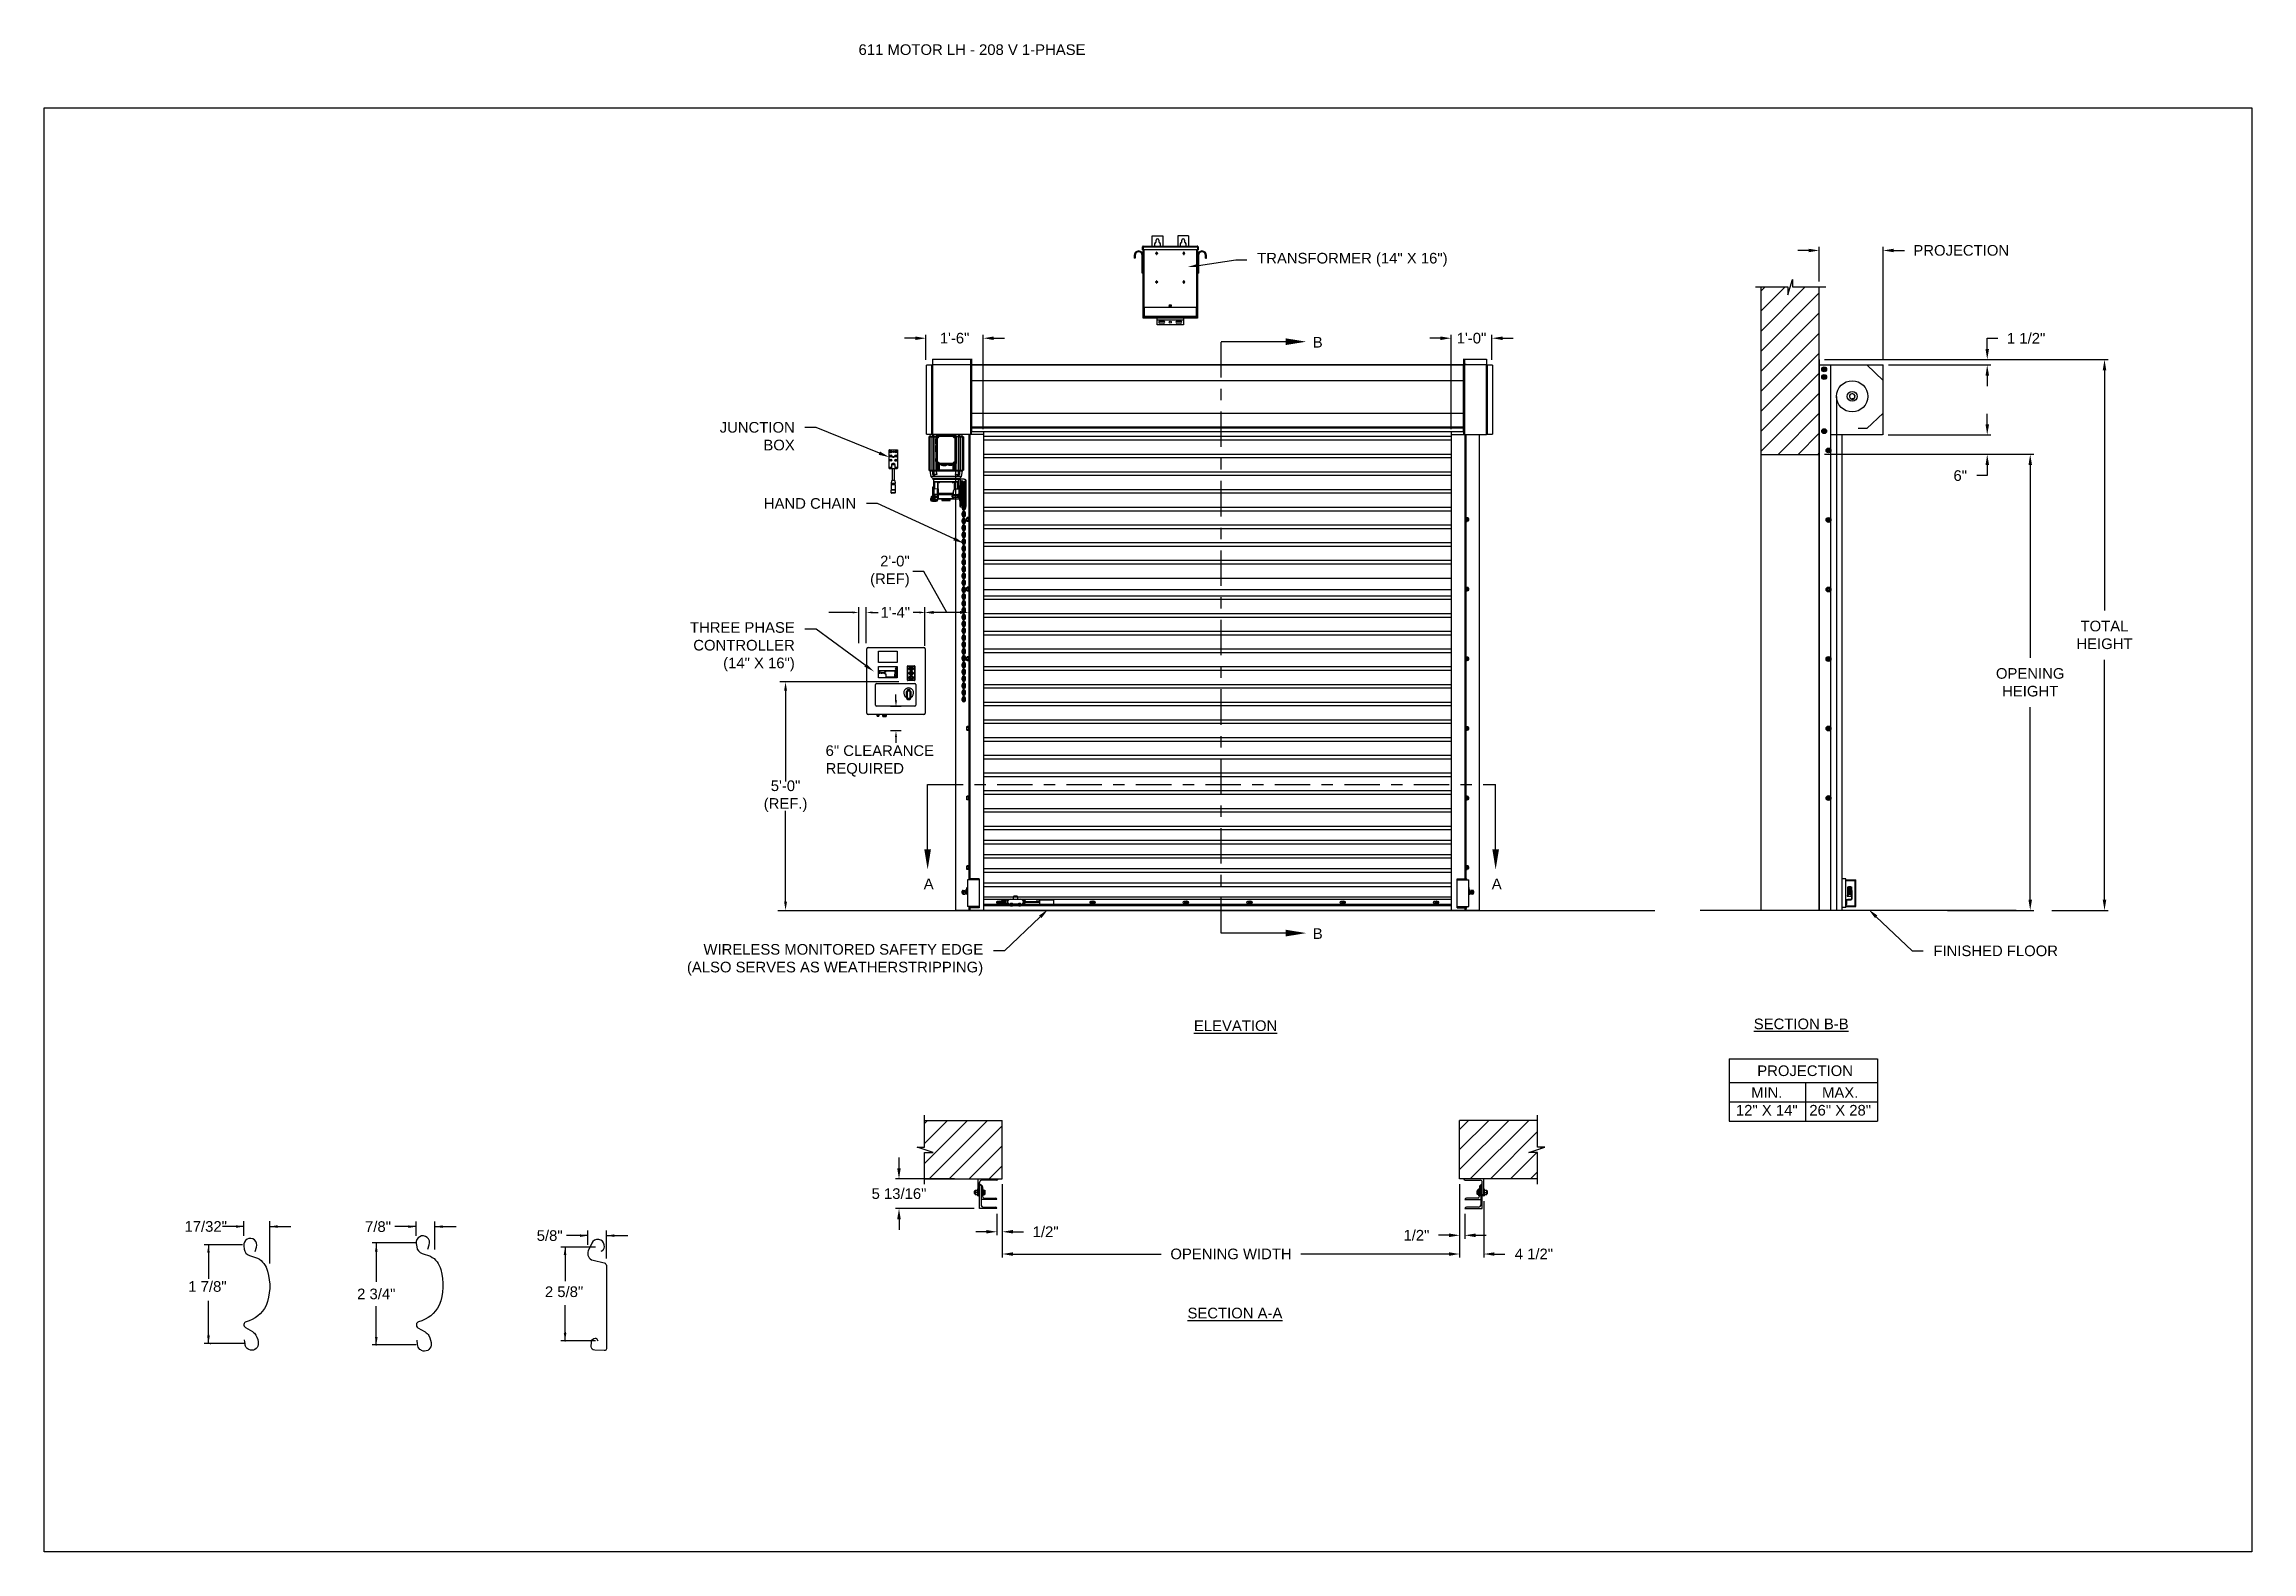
# Model space of a CAD drawing. Header units: inches. Extents: x 170 to 312, y 215 to 248.
# Drawn here: x 169.59 to 189.06, y 214.76 to 228.05 of the extents above; entities that cross this region are included whole.
import ezdxf
from ezdxf import colors
from ezdxf.entities.mleader import LeaderData, LeaderLine
from ezdxf.enums import TextEntityAlignment as Align
from ezdxf.math import Vec2, Vec3

# ---------------------------------------------------------------- set-up
doc = ezdxf.new("R2010")
doc.units = ezdxf.units.IN
doc.header["$LTSCALE"] = 0.25
doc.header["$MEASUREMENT"] = 0
doc.linetypes.add('CENTER', pattern=[2, 1.25, -0.25, 0.25, -0.25])
for name, color, linetype in [('ANNOTATIONS', 1, 'Continuous'), ('DETAILS', 4, 'Continuous'), ('MOTOR LH', 7, 'Continuous'), ('SECTION CUTS', 6, 'CENTER')]:
    doc.layers.add(name, color=color, linetype=linetype)
doc.styles.add('ARIAL', font='arial.ttf', dxfattribs={"height": 0.09375})
doc.styles.add('ROMANS', font='Romans', dxfattribs={"height": 0.09375})
doc.styles.get("Standard").update_dxf_attribs({"font": 'romans.shx'})
doc.dimstyles.get("Standard").update_dxf_attribs({"dimscale": 60, "dimtxt": 0.0833, "dimasz": 0.0833, "dimexe": 0.0833, "dimexo": 0.04, "dimgap": 0.09, "dimtad": 0, "dimtih": 1, "dimtoh": 1, "dimdec": 4, "dimzin": 1, "dimdsep": 46, "dimlunit": 4, "dimtxsty": 'Standard', "dimcen": 0.09, "dimclrt": 150, "dimadec": 4, "dimazin": 2, "dimtfac": 1, "dimtdec": 0, "dimtofl": 0, "dimtmove": 0, "dimatfit": 3, "dimfxl": 1, "dimtolj": 1, "dimtzin": 0, "dimlwd": -1, "dimlwe": -1, "dimarcsym": 1})
doc.dimstyles.new('STANDARD$0', dxfattribs={"dimtxt": 0.09375, "dimasz": 0.09375, "dimexe": 0.03125, "dimexo": 0.046875, "dimgap": 0.09, "dimtad": 0, "dimtih": 1, "dimtoh": 1, "dimdec": 4, "dimzin": 0, "dimdsep": 46, "dimtxsty": 'ARIAL', "dimcen": 0.09, "dimadec": 0, "dimazin": 0, "dimtfac": 1, "dimtdec": 4, "dimtofl": 0, "dimtmove": 0, "dimatfit": 1, "dimfxl": 1, "dimtolj": 1, "dimtzin": 0, "dimarcsym": 0})
pattern_1 = [(45, (-1.13584, -32.78357), (-0.08838835, 0.08838835), [])]

msp = doc.modelspace()

# ---------------------------------------------------------------- texts
at = {"layer": 'ANNOTATIONS', "style": 'ARIAL'}
for s, p in [('1 7/8"', (170.86006, 217.05177)), ('2 5/8"', (174.00506, 217.00538))]:
    msp.add_text(s, height=0.09375, dxfattribs=at).set_placement(p)
msp.add_text('2 3/4"', height=0.09375, dxfattribs=at).set_placement((172.51789, 217.03304), align=Align.MIDDLE_CENTER)
at = {"layer": 'ANNOTATIONS', "insert": (176.77122, 228.05267), "char_height": 0.09375, "width": 6.6097632, "attachment_point": 1, "line_spacing_factor": 0.86134, "style": 'ARIAL'}
msp.add_mtext('611 MOTOR LH - 208 V 1-PHASE', dxfattribs=at)
at = {"layer": 'ANNOTATIONS', "char_height": 0.09375, "style": 'ARIAL'}
for s, insert, attachment_point in [('2\'-0"\\P(REF)', (177.22226, 223.40353), 6), ('1\'-4"', (177.22526, 223.04261), 6), ('6" CLEARANCE\\PREQUIRED', (176.48067, 221.73296), 4), ('5\'-0"\\P(REF.)', (176.12747, 221.42207), 5), ('17/32"', (171.01361, 217.62729), 5), ('7/8"', (172.53315, 217.62619), 5), ('\\A1;5/8"', (174.04705, 217.54689), 5)]:
    msp.add_mtext(s, dxfattribs=dict(at, insert=insert, attachment_point=attachment_point))
at = {"layer": 'ANNOTATIONS', "char_height": 0.09375, "attachment_point": 2, "style": 'ARIAL'}
for s, insert, width in [('{\\LELEVATION}', (180.0965, 219.44522), 3.0834986), ('{\\LSECTION B-B}', (185.08463, 219.46119), 1.3823677), ('{\\LSECTION A-A}', (180.0906, 216.91103), 1.3823677)]:
    msp.add_mtext(s, dxfattribs=dict(at, insert=insert, width=width))
for s, width, insert in [('PROJECTION ', 1.7594917, (185.11906, 219.04808)), ('MIN.\\P12" X 14" ', 0.6711642, (184.78093, 218.85609)), ('MAX.\\P26" X 28"', 0.6567117, (185.42836, 218.85609))]:
    msp.add_mtext_dynamic_manual_height_columns(s, width=width, gutter_width=1.36268, heights=[0], dxfattribs=dict(at, insert=insert))
at = {"layer": 'SECTION CUTS', "style": 'ARIAL'}
for s, p in [('B', (180.77715, 225.3786)), ('A', (177.34585, 220.60215)), ('A', (182.35539, 220.60215)), ('B', (180.77715, 220.16333))]:
    msp.add_text(s, height=0.09375, dxfattribs=at).set_placement(p)

# ---------------------------------------------------------------- blocks, each defined once
blk = doc.blocks.new('*D93')
at = {"layer": 'ANNOTATIONS', "color": 0, "lineweight": -2, "transparency": 16777216}
for p, q in [((177.128, 218.141), (177.128, 218.235)), ((177.617, 218.047), (177.096, 218.047)), ((177.792, 217.786), (177.096, 217.786)), ((177.128, 217.692), (177.128, 217.598))]:
    blk.add_line(p, q, dxfattribs=at)
at = {"layer": 'ANNOTATIONS', "color": 0, "transparency": 16777216}
for points in [[(177.112, 218.141), (177.143, 218.141), (177.128, 218.047)], [(177.112, 217.692), (177.143, 217.692), (177.128, 217.786)]]:
    blk.add_solid(points, dxfattribs=at)
at = {"layer": 'defpoints', "color": 0, "transparency": 16777216}
for p in [(177.664, 218.047), (177.128, 217.786), (177.839, 217.786)]:
    blk.add_point(p, dxfattribs=at)
at = {"layer": 'ANNOTATIONS', "color": 0, "transparency": 16777216, "insert": (177.128, 217.917), "char_height": 0.09375, "attachment_point": 5, "style": 'ARIAL'}
blk.add_mtext('\\A1;5 13/16"', dxfattribs=at)
blk = doc.blocks.new('*D94')
at = {"layer": 'ANNOTATIONS', "color": 0, "lineweight": -2, "transparency": 16777216}
for p, q in [((182.072, 218.001), (182.072, 217.519)), ((182.119, 217.739), (182.119, 217.519)), ((181.979, 217.55), (181.885, 217.55)), ((182.213, 217.55), (182.307, 217.55))]:
    blk.add_line(p, q, dxfattribs=at)
at = {"layer": 'ANNOTATIONS', "color": 0, "transparency": 16777216}
for points in [[(181.979, 217.566), (181.979, 217.534), (182.072, 217.55)], [(182.213, 217.566), (182.213, 217.534), (182.119, 217.55)]]:
    blk.add_solid(points, dxfattribs=at)
at = {"layer": 'defpoints', "color": 0, "transparency": 16777216}
for p in [(182.072, 218.047), (182.119, 217.786), (182.119, 217.55)]:
    blk.add_point(p, dxfattribs=at)
at = {"layer": 'ANNOTATIONS', "color": 0, "transparency": 16777216, "insert": (181.691, 217.55), "char_height": 0.0938, "attachment_point": 5, "style": 'ARIAL'}
blk.add_mtext('\\A1;1/2"', dxfattribs=at)
blk = doc.blocks.new('*D95')
at = {"layer": 'ANNOTATIONS', "color": 0, "lineweight": -2, "transparency": 16777216}
for p, q in [((178.039, 218.001), (178.039, 217.55)), ((177.992, 217.739), (177.992, 217.55)), ((177.898, 217.581), (177.805, 217.581)), ((178.133, 217.581), (178.226, 217.581))]:
    blk.add_line(p, q, dxfattribs=at)
at = {"layer": 'ANNOTATIONS', "color": 0, "transparency": 16777216}
for points in [[(177.898, 217.597), (177.898, 217.566), (177.992, 217.581)], [(178.133, 217.597), (178.133, 217.566), (178.039, 217.581)]]:
    blk.add_solid(points, dxfattribs=at)
at = {"layer": 'defpoints', "color": 0, "transparency": 16777216}
for p in [(178.039, 218.047), (177.992, 217.786), (177.992, 217.581)]:
    blk.add_point(p, dxfattribs=at)
at = {"layer": 'ANNOTATIONS', "color": 0, "transparency": 16777216, "insert": (178.421, 217.581), "char_height": 0.0938, "attachment_point": 5, "style": 'ARIAL'}
blk.add_mtext('\\A1;1/2"', dxfattribs=at)
blk = doc.blocks.new('*D96')
at = {"layer": 'ANNOTATIONS', "color": 0, "lineweight": -2, "transparency": 16777216}
for p, q in [((177.365, 225.271), (177.365, 225.492)), ((177.871, 224.659), (177.871, 225.492)), ((177.271, 225.461), (177.177, 225.461)), ((177.964, 225.461), (178.058, 225.461))]:
    blk.add_line(p, q, dxfattribs=at)
at = {"layer": 'ANNOTATIONS', "color": 0, "transparency": 16777216}
for points in [[(177.271, 225.476), (177.271, 225.445), (177.365, 225.461)], [(177.964, 225.476), (177.964, 225.445), (177.871, 225.461)]]:
    blk.add_solid(points, dxfattribs=at)
at = {"layer": 'defpoints', "color": 0, "transparency": 16777216}
for p in [(177.365, 225.461), (177.365, 225.224), (177.871, 224.612)]:
    blk.add_point(p, dxfattribs=at)
at = {"layer": 'ANNOTATIONS', "color": 0, "transparency": 16777216, "insert": (177.618, 225.461), "char_height": 0.0938, "attachment_point": 5, "style": 'ARIAL'}
blk.add_mtext('\\A1;1\'-6"', dxfattribs=at)
blk = doc.blocks.new('*D97')
at = {"layer": 'ANNOTATIONS', "color": 0, "lineweight": -2, "transparency": 16777216}
for p, q in [((181.997, 224.659), (181.997, 225.492)), ((182.357, 225.271), (182.357, 225.492)), ((181.903, 225.461), (181.81, 225.461)), ((182.451, 225.461), (182.545, 225.461))]:
    blk.add_line(p, q, dxfattribs=at)
at = {"layer": 'ANNOTATIONS', "color": 0, "transparency": 16777216}
for points in [[(181.903, 225.476), (181.903, 225.445), (181.997, 225.461)], [(182.451, 225.476), (182.451, 225.445), (182.357, 225.461)]]:
    blk.add_solid(points, dxfattribs=at)
at = {"layer": 'defpoints', "color": 0, "transparency": 16777216}
for p in [(181.997, 225.461), (182.357, 225.224), (181.997, 224.612)]:
    blk.add_point(p, dxfattribs=at)
at = {"layer": 'ANNOTATIONS', "color": 0, "transparency": 16777216, "insert": (182.177, 225.461), "char_height": 0.0938, "attachment_point": 5, "style": 'ARIAL'}
blk.add_mtext('\\A1;1\'-0"', dxfattribs=at)
blk = doc.blocks.new('*D98')
at = {"layer": 'ANNOTATIONS', "color": 0, "lineweight": -2, "transparency": 16777216}
for p, q in [((182.072, 218.001), (182.072, 217.353)), ((182.285, 217.851), (182.285, 217.353)), ((181.979, 217.385), (181.885, 217.385)), ((182.379, 217.385), (182.472, 217.385))]:
    blk.add_line(p, q, dxfattribs=at)
at = {"layer": 'ANNOTATIONS', "color": 0, "transparency": 16777216}
for points in [[(181.979, 217.4), (181.979, 217.369), (182.072, 217.385)], [(182.379, 217.4), (182.379, 217.369), (182.285, 217.385)]]:
    blk.add_solid(points, dxfattribs=at)
at = {"layer": 'defpoints', "color": 0, "transparency": 16777216}
for p in [(182.072, 218.047), (182.285, 217.897), (182.285, 217.385)]:
    blk.add_point(p, dxfattribs=at)
at = {"layer": 'ANNOTATIONS', "color": 0, "transparency": 16777216, "insert": (182.727, 217.385), "char_height": 0.0938, "attachment_point": 5, "style": 'ARIAL'}
blk.add_mtext('\\A1;4 1/2"', dxfattribs=at)
blk = doc.blocks.new('*D101')
at = {"layer": 'ANNOTATIONS', "color": 0, "lineweight": -2, "transparency": 16777216}
for p, q in [((178.039, 218.001), (178.039, 217.353)), ((182.072, 218.001), (182.072, 217.353)), ((178.133, 217.385), (179.439, 217.385)), ((181.979, 217.385), (180.672, 217.385))]:
    blk.add_line(p, q, dxfattribs=at)
at = {"layer": 'ANNOTATIONS', "color": 0, "transparency": 16777216}
for points in [[(178.133, 217.4), (178.133, 217.369), (178.039, 217.385)], [(181.979, 217.4), (181.979, 217.369), (182.072, 217.385)]]:
    blk.add_solid(points, dxfattribs=at)
at = {"layer": 'defpoints', "color": 0, "transparency": 16777216}
for p in [(178.039, 218.047), (182.072, 218.047), (182.072, 217.385)]:
    blk.add_point(p, dxfattribs=at)
at = {"layer": 'ANNOTATIONS', "color": 0, "transparency": 16777216, "insert": (180.056, 217.385), "char_height": 0.09375, "attachment_point": 5, "style": 'ARIAL'}
blk.add_mtext('\\A1;OPENING WIDTH', dxfattribs=at)
blk = doc.blocks.new('*D102')
at = {"layer": 'ANNOTATIONS', "color": 0, "lineweight": -2, "transparency": 16777216}
for p, q in [((185.243, 225.96), (185.243, 226.266)), ((185.807, 225.272), (185.807, 226.266)), ((185.149, 226.235), (185.055, 226.235)), ((185.9, 226.235), (185.994, 226.235))]:
    blk.add_line(p, q, dxfattribs=at)
at = {"layer": 'ANNOTATIONS', "color": 0, "transparency": 16777216}
for points in [[(185.149, 226.25), (185.149, 226.219), (185.243, 226.235)], [(185.9, 226.25), (185.9, 226.219), (185.807, 226.235)]]:
    blk.add_solid(points, dxfattribs=at)
at = {"layer": 'defpoints', "color": 0, "transparency": 16777216}
for p in [(185.807, 226.235), (185.243, 225.913), (185.807, 225.225)]:
    blk.add_point(p, dxfattribs=at)
at = {"layer": 'ANNOTATIONS', "color": 0, "transparency": 16777216, "insert": (186.496, 226.235), "char_height": 0.09375, "attachment_point": 5, "style": 'ARIAL'}
blk.add_mtext('\\A1;PROJECTION ', dxfattribs=at)
blk = doc.blocks.new('*D90')
at = {"layer": 'ANNOTATIONS', "color": 0, "lineweight": -2, "transparency": 16777216}
for p, q in [((185.29, 224.437), (187.136, 224.437)), ((187.104, 224.343), (187.104, 222.643)), ((187.104, 220.509), (187.104, 222.208)), ((186.374, 220.415), (187.136, 220.415))]:
    blk.add_line(p, q, dxfattribs=at)
at = {"layer": 'ANNOTATIONS', "color": 0, "transparency": 16777216}
for points in [[(187.089, 224.343), (187.12, 224.343), (187.104, 224.437)], [(187.089, 220.509), (187.12, 220.509), (187.104, 220.415)]]:
    blk.add_solid(points, dxfattribs=at)
at = {"layer": 'defpoints', "color": 0, "transparency": 16777216}
for p in [(185.243, 224.437), (186.327, 220.415), (187.104, 220.415)]:
    blk.add_point(p, dxfattribs=at)
at = {"layer": 'ANNOTATIONS', "color": 0, "transparency": 16777216, "insert": (187.104, 222.426), "char_height": 0.09375, "attachment_point": 5, "style": 'ARIAL'}
blk.add_mtext('\\A1;OPENING\\PHEIGHT', dxfattribs=at)
blk = doc.blocks.new('*D91')
at = {"layer": 'ANNOTATIONS', "color": 0, "lineweight": -2, "transparency": 16777216}
for p, q in [((185.29, 225.273), (187.791, 225.273)), ((187.759, 225.179), (187.759, 223.061)), ((187.759, 220.509), (187.759, 222.626)), ((187.294, 220.415), (187.791, 220.415))]:
    blk.add_line(p, q, dxfattribs=at)
at = {"layer": 'ANNOTATIONS', "color": 0, "transparency": 16777216}
for points in [[(187.744, 225.179), (187.775, 225.179), (187.759, 225.273)], [(187.744, 220.509), (187.775, 220.509), (187.759, 220.415)]]:
    blk.add_solid(points, dxfattribs=at)
at = {"layer": 'defpoints', "color": 0, "transparency": 16777216}
for p in [(185.243, 225.273), (187.247, 220.415), (187.759, 220.415)]:
    blk.add_point(p, dxfattribs=at)
at = {"layer": 'ANNOTATIONS', "color": 0, "transparency": 16777216, "insert": (187.759, 222.844), "char_height": 0.0938, "attachment_point": 5, "style": 'ARIAL'}
blk.add_mtext('\\A1;TOTAL\\PHEIGHT', dxfattribs=at)
blk = doc.blocks.new('*D92')
at = {"layer": 'ANNOTATIONS', "color": 0, "lineweight": -2, "transparency": 16777216}
for p, q in [((186.725, 224.701), (186.725, 224.795)), ((185.851, 224.608), (186.757, 224.608)), ((185.851, 224.437), (186.757, 224.437)), ((186.725, 224.343), (186.725, 224.249)), ((186.725, 224.249), (186.632, 224.249))]:
    blk.add_line(p, q, dxfattribs=at)
at = {"layer": 'ANNOTATIONS', "color": 0, "transparency": 16777216}
for points in [[(186.71, 224.701), (186.741, 224.701), (186.725, 224.608)], [(186.71, 224.343), (186.741, 224.343), (186.725, 224.437)]]:
    blk.add_solid(points, dxfattribs=at)
at = {"layer": 'defpoints', "color": 0, "transparency": 16777216}
for p in [(185.805, 224.608), (185.805, 224.437), (186.725, 224.437)]:
    blk.add_point(p, dxfattribs=at)
at = {"layer": 'ANNOTATIONS', "color": 0, "transparency": 16777216, "insert": (186.487, 224.249), "char_height": 0.0938, "attachment_point": 5, "style": 'ARIAL'}
blk.add_mtext('\\A1;6"', dxfattribs=at)
blk = doc.blocks.new('*D133')
at = {"layer": 'ANNOTATIONS', "color": 0, "lineweight": -2, "transparency": 16777216}
for p, q in [((185.854, 225.273), (186.757, 225.273)), ((186.725, 225.366), (186.725, 225.46)), ((186.725, 225.46), (186.819, 225.46)), ((185.854, 225.225), (186.757, 225.225)), ((186.725, 225.131), (186.725, 225.038))]:
    blk.add_line(p, q, dxfattribs=at)
at = {"layer": 'ANNOTATIONS', "color": 0, "transparency": 16777216}
for points in [[(186.71, 225.366), (186.741, 225.366), (186.725, 225.273)], [(186.71, 225.131), (186.741, 225.131), (186.725, 225.225)]]:
    blk.add_solid(points, dxfattribs=at)
at = {"layer": 'defpoints', "color": 0, "transparency": 16777216}
for p in [(185.807, 225.273), (186.725, 225.273), (185.807, 225.225)]:
    blk.add_point(p, dxfattribs=at)
at = {"layer": 'ANNOTATIONS', "color": 0, "transparency": 16777216, "insert": (187.068, 225.46), "char_height": 0.0938, "attachment_point": 5, "style": 'ARIAL'}
blk.add_mtext('\\A1;1 1/2"', dxfattribs=at)

# ---------------------------------------------------------------- dimensions: what is measured, and where the dimension line sits
at = {"layer": 'ANNOTATIONS'}
dim = msp.add_linear_dim(base=(185.80671, 226.23467), p1=(185.24283, 225.91347), p2=(185.80671, 225.22508), text='PROJECTION ', dimstyle='STANDARD$0', dxfattribs=at)
dim.commit()
dim.dimension.update_dxf_attribs({"geometry": '*D102', "text_midpoint": (186.49582, 226.23467)})
for base, p1, p2, angle, text, picture, middle in [((177.36474, 225.46051), (177.87069, 224.61169), (177.36474, 225.22384), 180, '1\'-6"', '*D96', (177.61771, 225.46051)), ((181.99718, 225.46051), (182.35738, 225.22422), (181.99718, 224.61169), 180, '1\'-0"', '*D97', (182.17728, 225.46051)), ((177.1276, 217.78574), (177.66395, 218.04741), (177.83895, 217.78574), 90, '5 13/16"', '*D93', (177.1276, 217.91658)), ((177.99207, 217.58132), (178.03895, 218.04742), (177.99207, 217.78574), 180, '1/2"', '*D95', (178.42052, 217.58132))]:
    dim = msp.add_linear_dim(base=base, p1=p1, p2=p2, angle=angle, text=text, dimstyle='STANDARD$0', dxfattribs=at)
    dim.commit()
    dim.dimension.update_dxf_attribs({"geometry": picture, "text_midpoint": middle, "dimtype": 160})
for base, p1, p2, text, picture, middle in [((186.72538, 225.27272), (185.80671, 225.22508), (185.80671, 225.27272), '1 1/2"', '*D133', (187.06782, 225.46022)), ((187.75941, 220.41511), (185.24283, 225.27272), (187.24736, 220.41511), 'TOTAL\\PHEIGHT', '*D91', (187.75941, 222.84392)), ((186.72538, 224.43674), (185.80458, 224.60767), (185.80458, 224.43674), '6"', '*D92', (186.4875, 224.24924)), ((187.10442, 220.41511), (185.24283, 224.43674), (186.32702, 220.41511), 'OPENING\\PHEIGHT', '*D90', (187.10442, 222.42592))]:
    dim = msp.add_linear_dim(base=base, p1=p1, p2=p2, angle=90, text=text, dimstyle='STANDARD$0', dxfattribs=at)
    dim.commit()
    dim.dimension.update_dxf_attribs({"geometry": picture, "text_midpoint": middle})
dim = msp.add_aligned_dim(p1=(178.03895, 218.04742), p2=(182.07228, 218.04742), distance=-0.6628, text='OPENING WIDTH', dimstyle='STANDARD$0', dxfattribs=at)
dim.commit()
dim.dimension.update_dxf_attribs({"geometry": '*D101', "text_midpoint": (180.05561, 217.38462)})
for base, p2, text, picture, middle in [((182.11915, 217.55007), (182.11915, 217.78574), '1/2"', '*D94', (181.6907, 217.55007)), ((182.28478, 217.38462), (182.28478, 217.89742), '4 1/2"', '*D98', (182.72727, 217.38462))]:
    dim = msp.add_linear_dim(base=base, p1=(182.07228, 218.04742), p2=p2, text=text, dimstyle='STANDARD$0', dxfattribs=at)
    dim.commit()
    dim.dimension.update_dxf_attribs({"geometry": picture, "text_midpoint": middle, "dimtype": 160})

# ---------------------------------------------------------------- hatches: boundary and pattern name
at = {"layer": 'MOTOR LH'}
h = msp.add_hatch(dxfattribs=at)
h.set_pattern_fill('ANSI31', color=256, style=0)
h.set_pattern_definition([(45, (-1.9832, -32.78357), (-0.08838835, 0.08838835), [])])
h.paths.add_polyline_path([(184.72721, 224.43674), (185.24283, 224.43674), (185.24283, 225.91347), (185.00634, 225.91347), (185.00634, 225.97813), (184.96792, 225.84477), (184.96792, 225.91347), (184.72721, 225.91347)])
h = msp.add_hatch(dxfattribs=at)
h.set_pattern_fill('ANSI31', color=256, style=0)
h.set_pattern_definition(pattern_1)
h.paths.add_polyline_path([(178.03895, 218.56305), (177.35145, 218.56305), (177.35145, 218.32585), (177.28734, 218.32585), (177.42941, 218.27894), (177.35145, 218.27894), (177.35145, 218.04742), (178.03895, 218.04742), (178.03895, 218.20993)])
h = msp.add_hatch(dxfattribs=at)
h.set_pattern_fill('ANSI31', color=256, style=0)
h.set_pattern_definition(pattern_1)
h.paths.add_polyline_path([(182.82388, 218.32585), (182.75978, 218.32585), (182.75978, 218.56305), (182.07228, 218.56305), (182.07228, 218.04742), (182.09045, 218.04742), (182.75978, 218.04742), (182.75978, 218.27894), (182.68181, 218.27894)])

# ---------------------------------------------------------------- linework, layer by layer
at = {"layer": 'ANNOTATIONS'}
for p, q in [((176.71936, 223.04261), (176.51015, 223.04261)), ((176.7725, 222.77305), (176.7725, 223.08974)), ((176.83817, 222.77305), (176.83817, 223.08974)), ((176.89161, 223.04261), (176.94475, 223.04261)), ((177.30652, 223.04261), (177.25338, 223.04261)), ((177.35543, 222.74794), (177.35543, 223.08974)), ((177.66513, 223.04261), (177.43309, 223.04261)), ((177.12733, 222.42941), (176.07638, 222.42941)), ((176.12747, 222.35175), (176.12747, 221.55133)), ((177.1483, 222.21402), (177.05404, 222.21402)), ((177.10117, 222.26716), (177.10117, 222.3203)), ((177.1483, 221.99872), (177.05404, 221.99872)), ((177.10117, 221.94558), (177.10117, 221.89244)), ((176.12747, 220.49278), (176.12747, 221.2928)), ((184.45036, 219.10752), (184.45036, 218.55614)), ((184.45036, 219.10752), (185.75813, 219.10752)), ((185.75813, 219.10752), (185.75813, 218.55614)), ((184.45036, 218.89604), (185.75813, 218.89604)), ((185.12322, 218.89604), (185.12322, 218.55614)), ((184.45036, 218.72609), (185.75813, 218.72609)), ((184.45036, 218.55614), (185.75813, 218.55614)), ((171.35047, 217.54554), (171.35047, 217.67417)), ((171.57784, 217.3), (171.57784, 217.67417)), ((171.35047, 217.62729), (171.16297, 217.62729)), ((171.57784, 217.62729), (171.76534, 217.62729)), ((172.86918, 217.48306), (172.48125, 217.48306)), ((172.51789, 217.48306), (172.51789, 217.14004)), ((172.87001, 217.62619), (172.68251, 217.62619)), ((172.87001, 217.54444), (172.87001, 217.67306)), ((173.03453, 217.42608), (173.03453, 217.67306)), ((173.03453, 217.62619), (173.22203, 217.62619)), ((174.38391, 217.54689), (174.19641, 217.54689)), ((174.38391, 217.46513), (174.38391, 217.59376)), ((174.54842, 217.34678), (174.54842, 217.59376)), ((174.54842, 217.54689), (174.73592, 217.54689)), ((171.33693, 217.46623), (170.99943, 217.46623)), ((171.03791, 217.46623), (171.03791, 217.16466)), ((174.45223, 217.44645), (174.14443, 217.44645)), ((174.18291, 217.44645), (174.18291, 217.14489)), ((171.03791, 216.59435), (171.03791, 216.97154)), ((172.51789, 216.58302), (172.51789, 216.92604)), ((174.18291, 216.61924), (174.18291, 216.93393)), ((171.36506, 216.59435), (170.99943, 216.59435)), ((172.86918, 216.58302), (172.48125, 216.58302)), ((174.45223, 216.61924), (174.14443, 216.61924))]:
    msp.add_line(p, q, dxfattribs=at)
for p in [(174.5126, 217.41494), (171.03791, 216.66885), (171.05568, 216.59435), (172.51789, 216.58302), (174.18291, 216.69374), (174.18291, 216.61924)]:
    msp.add_point(p, dxfattribs=at)
for points in [[(176.71936, 223.05147), (176.71936, 223.03376), (176.7725, 223.04261)], [(176.89161, 223.05147), (176.89161, 223.03376), (176.83847, 223.04261)], [(177.30652, 223.05147), (177.30652, 223.03376), (177.35965, 223.04261)], [(177.43309, 223.02967), (177.43309, 223.05556), (177.35543, 223.04261)], [(177.66513, 223.02967), (177.66513, 223.05556), (177.7428, 223.04261)], [(176.14042, 222.35175), (176.11453, 222.35175), (176.12747, 222.42941)], [(177.11003, 222.26716), (177.09232, 222.26716), (177.10117, 222.21402)], [(177.11003, 221.94558), (177.09232, 221.94558), (177.10117, 221.99872)], [(176.14042, 220.49278), (176.11453, 220.49278), (176.12747, 220.41511)], [(171.28015, 217.61557), (171.28015, 217.63901), (171.35047, 217.62729)], [(171.64816, 217.63901), (171.64816, 217.61557), (171.57784, 217.62729)], [(172.79969, 217.61447), (172.79969, 217.63791), (172.87001, 217.62619)], [(173.10485, 217.63791), (173.10485, 217.61447), (173.03453, 217.62619)], [(174.31358, 217.53517), (174.31358, 217.55861), (174.38391, 217.54689)], [(174.61874, 217.55861), (174.61874, 217.53517), (174.54842, 217.54689)], [(171.04963, 217.39591), (171.02619, 217.39591), (171.03791, 217.46623)], [(172.52961, 217.40696), (172.50617, 217.40696), (172.51789, 217.47728)], [(174.19463, 217.37613), (174.17119, 217.37613), (174.18291, 217.44645)], [(171.04963, 216.66467), (171.02619, 216.66467), (171.03791, 216.59435)], [(172.52961, 216.65334), (172.50617, 216.65334), (172.51789, 216.58302)], [(174.19463, 216.68956), (174.17119, 216.68956), (174.18291, 216.61924)]]:
    msp.add_solid(points, dxfattribs=at)
at = {"layer": 'defpoints'}
msp.add_lwpolyline([(189.05875, 214.75854), (169.58887, 214.75854), (169.58887, 227.49365), (189.05875, 227.49365)], close=True, dxfattribs=at)
at = {"layer": 'DETAILS'}
for points in [[(171.44853, 217.40811), (171.46108, 217.44643, 1.25136537), (171.34921, 217.45699), (171.35301, 217.42754, 0.28712033), (171.39876, 217.37182), (171.47047, 217.34773, -0.22337537), (171.5581, 217.23299, -0.17060067), (171.5458, 216.92947, -0.22026111), (171.36967, 216.78827, 0.64862145), (171.36379, 216.73683), (171.42539, 216.7004, -0.11918191), (171.45664, 216.67003, -0.14967798), (171.47569, 216.58828), (171.47554, 216.58656, -0.533076), (171.39506, 216.54218, -0.02656611), (171.37975, 216.55167, -0.19330383), (171.36024, 216.59429), (171.35676, 216.62935)], [(172.97282, 217.42781), (172.98577, 217.46736, 1.25136537), (172.87034, 217.47825), (172.87426, 217.44787, 0.28712033), (172.92147, 217.39037), (172.99546, 217.36551, -0.22337537), (173.08588, 217.24712, -0.17060067), (173.07319, 216.93393, -0.22026111), (172.89146, 216.78823, 0.64862142), (172.88538, 216.73516), (172.94895, 216.69758, -0.11918191), (172.98119, 216.66624, -0.14967798), (173.00085, 216.58189), (173.00069, 216.58011, -0.533076), (172.91765, 216.53431, -0.02656611), (172.90185, 216.5441, -0.19330383), (172.88172, 216.58808), (172.87813, 216.62426)], [(174.50223, 217.40975, 0.33746117), (174.52916, 217.44781), (174.52884, 217.46569, 0.73725505), (174.4187, 217.48055), (174.38789, 217.41413, 0.47976839), (174.4297, 217.32981), (174.52811, 217.30824, -0.21720182), (174.54842, 217.28428), (174.54842, 216.54957, -0.36619075), (174.52868, 216.53415), (174.44402, 216.53687, -0.41028649), (174.41276, 216.57038), (174.41469, 216.60768, -0.37745755), (174.44852, 216.644, -0.31905635), (174.4604, 216.63852), (174.47147, 216.61924)]]:
    msp.add_lwpolyline(points, format="xyb", dxfattribs=at)
at = {"layer": 'MOTOR LH'}
for p, q in [((179.27651, 226.26785), (179.2795, 226.26785)), ((179.27651, 226.24076), (179.27651, 226.26785)), ((179.2795, 226.24076), (179.27651, 226.24076)), ((179.2795, 226.26785), (179.2795, 226.24076)), ((179.27994, 226.26785), (179.76143, 226.26785)), ((179.27994, 226.26785), (179.27994, 226.24076)), ((179.76143, 226.24076), (179.27994, 226.24076)), ((179.28045, 226.26963), (179.28045, 226.27008)), ((179.28045, 225.63816), (179.28045, 226.24076)), ((179.28263, 226.27396), (179.75875, 226.27396)), ((179.28657, 226.24076), (179.28657, 225.73191)), ((179.36053, 226.36472), (179.45428, 226.36472)), ((179.36053, 226.27396), (179.36053, 226.36472)), ((179.39569, 226.3074), (179.39569, 226.32566)), ((179.41913, 226.32566), (179.41913, 226.3074)), ((179.45428, 226.36472), (179.45428, 226.27396)), ((179.68084, 226.36472), (179.58709, 226.36472)), ((179.58709, 226.36472), (179.58709, 226.27396)), ((179.62225, 226.3074), (179.62225, 226.32566)), ((179.64569, 226.32566), (179.64569, 226.3074)), ((179.68084, 226.36472), (179.68084, 226.27396)), ((179.75481, 225.73191), (179.75481, 226.24076)), ((179.76092, 226.27008), (179.76092, 226.26963)), ((179.76092, 226.24076), (179.76092, 225.63816)), ((179.76143, 226.26785), (179.76143, 226.24076)), ((179.76486, 226.26785), (179.76188, 226.26785)), ((179.76188, 226.26785), (179.76188, 226.24076)), ((179.76188, 226.24076), (179.76486, 226.24076)), ((179.76486, 226.26785), (179.76486, 226.24076)), ((179.21043, 226.19129), (179.20295, 226.19129)), ((179.20295, 226.19129), (179.20295, 226.16754)), ((179.21043, 226.16754), (179.20295, 226.16754)), ((179.21043, 226.19129), (179.21043, 226.16754)), ((179.27298, 226.03472), (179.27298, 226.19129)), ((179.27298, 226.19129), (179.28045, 226.19129)), ((179.40005, 226.20997), (179.39132, 226.20997)), ((179.39132, 226.20997), (179.39132, 226.20698)), ((179.39132, 226.20698), (179.40005, 226.20698)), ((179.40005, 226.2187), (179.40005, 226.20997)), ((179.40304, 226.2187), (179.40005, 226.2187)), ((179.40005, 226.20698), (179.40005, 226.19825)), ((179.40005, 226.19825), (179.40304, 226.19825)), ((179.40304, 226.20997), (179.40304, 226.2187)), ((179.41177, 226.20997), (179.40304, 226.20997)), ((179.40304, 226.19825), (179.40304, 226.20698)), ((179.40304, 226.20698), (179.41177, 226.20698)), ((179.41177, 226.20698), (179.41177, 226.20997)), ((179.63834, 226.20997), (179.6296, 226.20997)), ((179.6296, 226.20997), (179.6296, 226.20698)), ((179.6296, 226.20698), (179.63834, 226.20698)), ((179.64132, 226.2187), (179.63834, 226.2187)), ((179.63834, 226.2187), (179.63834, 226.20997)), ((179.63834, 226.20698), (179.63834, 226.19825)), ((179.63834, 226.19825), (179.64132, 226.19825)), ((179.64132, 226.20997), (179.64132, 226.2187)), ((179.65005, 226.20997), (179.64132, 226.20997)), ((179.64132, 226.20698), (179.65005, 226.20698)), ((179.64132, 226.19825), (179.64132, 226.20698)), ((179.65005, 226.20698), (179.65005, 226.20997)), ((179.7684, 226.19129), (179.76092, 226.19129)), ((179.7684, 226.19129), (179.7684, 226.03472)), ((179.83095, 226.19129), (179.83842, 226.19129)), ((179.83095, 226.16754), (179.83095, 226.19129)), ((179.83095, 226.16754), (179.83842, 226.16754)), ((179.83842, 226.16754), (179.83842, 226.19129)), ((179.28045, 226.03472), (179.27298, 226.03472)), ((179.40005, 225.95934), (179.39132, 225.95934)), ((179.39132, 225.95934), (179.39132, 225.95635)), ((179.39132, 225.95635), (179.40005, 225.95635)), ((179.40304, 225.96807), (179.40005, 225.96807)), ((179.40005, 225.96807), (179.40005, 225.95934)), ((179.40005, 225.95635), (179.40005, 225.94762)), ((179.40005, 225.94762), (179.40304, 225.94762)), ((179.40304, 225.95934), (179.40304, 225.96807)), ((179.41177, 225.95934), (179.40304, 225.95934)), ((179.40304, 225.94762), (179.40304, 225.95635)), ((179.40304, 225.95635), (179.41177, 225.95635)), ((179.41177, 225.95635), (179.41177, 225.95934)), ((179.63834, 225.95934), (179.6296, 225.95934)), ((179.6296, 225.95934), (179.6296, 225.95635)), ((179.6296, 225.95635), (179.63834, 225.95635)), ((179.63834, 225.96807), (179.63834, 225.95934)), ((179.64132, 225.96807), (179.63834, 225.96807)), ((179.63834, 225.95635), (179.63834, 225.94762)), ((179.63834, 225.94762), (179.64132, 225.94762)), ((179.64132, 225.95934), (179.64132, 225.96807)), ((179.65005, 225.95934), (179.64132, 225.95934)), ((179.64132, 225.94762), (179.64132, 225.95635)), ((179.64132, 225.95635), (179.65005, 225.95635)), ((179.65005, 225.95635), (179.65005, 225.95934)), ((179.76092, 226.03472), (179.7684, 226.03472)), ((184.68082, 225.91347), (184.96792, 225.91347)), ((184.72721, 225.91347), (184.72721, 220.41511)), ((184.96792, 225.84477), (185.00634, 225.97813)), ((184.96792, 225.91347), (184.96792, 225.84477)), ((185.00634, 225.97813), (185.00634, 225.91347)), ((185.00634, 225.91347), (185.30153, 225.91347)), ((185.24283, 220.41511), (185.24283, 225.91347)), ((179.76092, 225.73191), (179.28045, 225.73191)), ((179.28344, 225.73191), (179.28344, 225.63816)), ((179.28344, 225.72651), (179.2857, 225.72651)), ((179.2857, 225.73191), (179.2857, 225.65436)), ((179.28963, 225.73191), (179.28963, 225.65436)), ((179.52655, 225.7534), (179.51483, 225.7534)), ((179.51483, 225.74168), (179.52655, 225.74168)), ((179.75175, 225.65436), (179.75175, 225.73191)), ((179.75568, 225.65436), (179.75568, 225.73191)), ((179.75568, 225.72651), (179.75794, 225.72651)), ((179.75794, 225.63816), (179.75794, 225.73191)), ((179.28045, 225.65379), (179.28344, 225.65379)), ((179.76092, 225.63816), (179.28045, 225.63816)), ((179.2857, 225.65436), (179.75568, 225.65436)), ((179.28631, 225.65004), (179.28631, 225.65239)), ((179.28657, 225.63816), (179.28657, 225.64862)), ((179.28725, 225.65132), (179.28725, 225.65004)), ((179.28869, 225.65044), (179.28869, 225.65436)), ((179.28869, 225.65044), (179.75269, 225.65044)), ((179.29038, 225.64691), (179.29038, 225.64597)), ((179.29038, 225.64691), (179.751, 225.64691)), ((179.29038, 225.64597), (179.751, 225.64597)), ((179.31603, 225.65044), (179.31603, 225.64691)), ((179.37466, 225.65004), (179.31603, 225.65004)), ((179.35513, 225.6499), (179.35513, 225.64691)), ((179.35513, 225.6499), (179.46749, 225.6499)), ((179.37466, 225.65044), (179.37466, 225.6499)), ((179.4035, 225.58011), (179.4035, 225.63816)), ((179.63788, 225.61994), (179.4035, 225.61994)), ((179.63788, 225.61905), (179.4035, 225.61905)), ((179.63788, 225.58011), (179.4035, 225.58011)), ((179.41131, 225.65044), (179.41131, 225.64691)), ((179.42694, 225.61234), (179.46405, 225.61234)), ((179.46405, 225.59476), (179.42694, 225.59476)), ((179.44796, 225.6499), (179.44796, 225.65044)), ((179.59341, 225.65004), (179.44796, 225.65004)), ((179.46749, 225.64691), (179.46749, 225.6499)), ((179.57388, 225.6499), (179.57388, 225.64691)), ((179.57388, 225.6499), (179.68624, 225.6499)), ((179.57733, 225.61234), (179.61444, 225.61234)), ((179.61444, 225.59476), (179.57733, 225.59476)), ((179.59341, 225.65044), (179.59341, 225.6499)), ((179.63006, 225.65044), (179.63006, 225.64691)), ((179.63788, 225.63816), (179.63788, 225.58011)), ((179.66671, 225.6499), (179.66671, 225.65044)), ((179.72534, 225.65004), (179.66671, 225.65004)), ((179.68624, 225.64691), (179.68624, 225.6499)), ((179.72534, 225.64691), (179.72534, 225.65044)), ((179.72967, 225.65044), (179.72967, 225.64691)), ((179.72967, 225.64597), (179.72967, 225.63816)), ((179.751, 225.64691), (179.751, 225.64597)), ((179.75269, 225.65436), (179.75269, 225.65044)), ((179.75413, 225.65132), (179.75413, 225.65004)), ((179.75481, 225.64862), (179.75481, 225.63816)), ((179.75506, 225.65004), (179.75506, 225.65239)), ((179.75794, 225.65379), (179.76092, 225.65379)), ((177.42264, 225.27751), (177.42264, 224.61339)), ((177.76196, 225.22981), (177.76196, 225.27751)), ((177.76623, 225.27829), (177.76623, 225.22981)), ((182.10587, 225.27829), (182.10587, 225.22981)), ((182.11436, 225.27751), (182.11436, 225.22981)), ((182.30833, 225.27751), (182.30833, 224.61462)), ((185.24363, 225.27272), (185.24363, 225.22375)), ((185.24576, 225.22588), (185.24576, 225.27272)), ((185.24657, 225.22588), (185.24657, 225.27272)), ((177.42013, 225.22384), (177.36897, 225.22384)), ((177.41692, 224.61339), (177.41692, 225.22384)), ((177.42013, 225.22384), (177.42013, 224.61339)), ((177.42093, 225.22384), (177.42093, 224.61339)), ((177.42264, 225.22956), (177.74703, 225.22956)), ((177.76196, 225.22635), (177.42264, 225.22635)), ((177.74703, 225.22635), (177.74703, 225.22981)), ((177.74703, 225.22981), (177.76623, 225.22981)), ((177.75555, 225.22635), (177.75555, 225.22981)), ((177.76196, 224.61088), (177.76196, 225.22635)), ((177.76623, 225.22555), (177.76196, 225.22555)), ((177.76623, 225.23034), (182.10587, 225.23034)), ((177.76623, 225.22688), (182.10587, 225.22688)), ((177.76623, 225.22688), (177.76623, 224.63674)), ((177.76623, 225.08749), (182.10587, 225.08749)), ((182.1293, 225.22981), (182.10587, 225.22981)), ((182.10587, 224.63674), (182.10587, 225.22688)), ((182.11436, 225.22555), (182.10587, 225.22555)), ((182.30833, 225.22635), (182.11436, 225.22635)), ((182.11436, 225.22635), (182.11436, 224.61169)), ((182.12077, 225.22635), (182.12077, 225.22981)), ((182.1293, 225.22635), (182.1293, 225.22981)), ((182.1293, 225.22956), (182.30833, 225.22956)), ((182.36161, 225.22422), (182.30833, 225.22422)), ((182.31046, 224.61462), (182.31046, 225.22422)), ((182.31366, 225.22422), (182.31366, 224.61462)), ((185.24283, 225.21912), (185.24466, 225.21912)), ((185.24416, 225.22482), (185.24466, 225.22482)), ((185.24466, 220.41779), (185.24466, 225.22508)), ((185.24466, 225.22508), (185.80671, 225.22508)), ((185.24576, 225.22588), (185.24657, 225.22588)), ((185.29126, 225.19918), (185.2918, 225.20084)), ((185.29126, 225.13105), (185.2918, 225.13271)), ((185.29303, 225.19816), (185.29394, 225.19995)), ((185.29303, 225.13003), (185.29394, 225.13182)), ((185.30001, 225.19413), (185.30001, 225.19413)), ((185.30001, 225.17938), (185.30001, 225.17938)), ((185.30001, 225.126), (185.30001, 225.126)), ((185.30001, 225.11125), (185.30001, 225.11125)), ((185.34685, 220.41779), (185.34685, 225.22508)), ((185.66223, 225.22508), (185.80671, 225.08749)), ((185.80671, 224.60767), (185.80671, 225.22508)), ((185.24466, 225.03994), (185.24283, 225.03994)), ((185.39688, 224.94831), (185.39688, 220.41511)), ((185.53143, 224.92965), (185.54318, 224.93172)), ((185.53351, 224.91791), (185.53143, 224.92965)), ((185.54525, 224.91998), (185.53351, 224.91791)), ((185.54318, 224.93172), (185.54525, 224.91998)), ((185.55685, 224.95594), (185.55668, 224.95569)), ((185.55785, 224.94905), (185.55809, 224.94888)), ((177.76623, 224.80124), (182.10587, 224.80124)), ((185.66223, 224.66365), (185.80671, 224.80124)), ((177.36897, 224.61339), (177.42093, 224.61339)), ((177.391, 224.59113), (177.39099, 224.29586)), ((177.41796, 224.59113), (177.391, 224.59113)), ((177.391, 224.59113), (177.41578, 224.59113)), ((177.41082, 224.59113), (177.391, 224.59113)), ((177.391, 224.59113), (177.40036, 224.59113)), ((177.391, 224.59113), (177.391, 224.59113)), ((177.39784, 224.59113), (177.43163, 224.59113)), ((177.39784, 224.59113), (177.39784, 224.29586)), ((177.39784, 224.59113), (177.39784, 224.59113)), ((177.40022, 224.59113), (177.39784, 224.59113)), ((177.39941, 224.59113), (177.39941, 224.29586)), ((177.40301, 224.61339), (177.40022, 224.59759)), ((177.40022, 224.59759), (177.40022, 224.59113)), ((177.41607, 224.59113), (177.41606, 224.29586)), ((177.41786, 224.59113), (177.41786, 224.29586)), ((177.42207, 224.61095), (177.42207, 224.59575)), ((177.42264, 224.61088), (177.42264, 224.61169)), ((177.42322, 224.61169), (177.42264, 224.61169)), ((177.76196, 224.61088), (177.42264, 224.61088)), ((177.4252, 224.59575), (177.45466, 224.59575)), ((177.43163, 224.59575), (177.43163, 224.29124)), ((177.43432, 224.59113), (177.45312, 224.59113)), ((177.43432, 224.59113), (177.43432, 224.29586)), ((177.43512, 224.59575), (177.43512, 224.61088)), ((177.43642, 224.59113), (177.43642, 224.29586)), ((177.44086, 224.59113), (177.44086, 224.59575)), ((177.45312, 224.58652), (177.45312, 224.59113)), ((177.45345, 224.58652), (177.45312, 224.58652)), ((177.45345, 224.59113), (177.45466, 224.59113)), ((177.45345, 224.59113), (177.45345, 224.57283)), ((177.45345, 224.53216), (177.45345, 224.51366)), ((177.45466, 224.57452), (177.45397, 224.57452)), ((177.45397, 224.53023), (177.45466, 224.53023)), ((177.45466, 224.51547), (177.45399, 224.51547)), ((177.45836, 224.59667), (177.45466, 224.59667)), ((177.45466, 224.35676), (177.45466, 224.59667)), ((177.45835, 224.35676), (177.45836, 224.59667)), ((177.4602, 224.58375), (177.46758, 224.58375)), ((177.4602, 224.58375), (177.4602, 224.36968)), ((177.46027, 224.607), (177.46112, 224.61088)), ((177.46389, 224.58375), (177.46389, 224.36968)), ((177.46758, 224.6059), (177.46758, 224.60959)), ((177.46758, 224.60959), (177.61891, 224.60959)), ((177.46758, 224.6059), (177.61891, 224.60589)), ((177.46758, 224.58375), (177.46758, 224.59041)), ((177.46758, 224.36968), (177.46758, 224.58375)), ((177.47312, 224.59667), (177.4805, 224.59667)), ((177.60599, 224.60405), (177.4805, 224.60405)), ((177.4805, 224.60008), (177.4805, 224.60405)), ((177.60599, 224.60036), (177.4805, 224.60036)), ((177.4805, 224.59667), (177.60599, 224.59667)), ((177.50265, 224.61088), (177.50265, 224.60959)), ((177.54694, 224.60959), (177.54694, 224.61088)), ((177.60599, 224.59667), (177.60599, 224.60405)), ((177.60599, 224.59667), (177.61338, 224.59667)), ((177.61891, 224.60589), (177.61891, 224.60959)), ((177.61891, 224.58636), (177.61891, 224.59113)), ((177.61891, 224.58375), (177.62629, 224.58375)), ((177.61891, 224.58375), (177.61891, 224.36967)), ((177.6226, 224.36967), (177.6226, 224.58375)), ((177.62538, 224.61088), (177.62623, 224.607)), ((177.62629, 224.36967), (177.62629, 224.58375)), ((177.62767, 220.41698), (177.62767, 224.61169)), ((177.62814, 224.35676), (177.62814, 224.59667)), ((177.62814, 224.59667), (177.63183, 224.59667)), ((177.63183, 224.59667), (177.63183, 224.35676)), ((177.63183, 224.59667), (177.63183, 224.59667)), ((177.63183, 224.59575), (177.65137, 224.59575)), ((177.63183, 224.59113), (177.63304, 224.59113)), ((177.63304, 224.29586), (177.63304, 224.59113)), ((177.63337, 224.58652), (177.63304, 224.58652)), ((177.63337, 224.59113), (177.63337, 224.58652)), ((177.65218, 224.59113), (177.63337, 224.59113)), ((177.64564, 224.59575), (177.64564, 224.59113)), ((177.65007, 224.59113), (177.65007, 224.29586)), ((177.65137, 224.61088), (177.65137, 224.59575)), ((177.65137, 224.59575), (177.66442, 224.59575)), ((177.65218, 224.59113), (177.65218, 224.29586)), ((177.65487, 224.29124), (177.65487, 224.59575)), ((177.65487, 224.59113), (177.6955, 224.59113)), ((177.66442, 224.59575), (177.66442, 224.61088)), ((177.66863, 224.59113), (177.66863, 224.29586)), ((177.67043, 224.59113), (177.67043, 224.29586)), ((177.68627, 224.59759), (177.68393, 224.61088)), ((177.68419, 224.59113), (177.68419, 224.59113)), ((177.6955, 224.59113), (177.68419, 224.59113)), ((177.68473, 224.59113), (177.6955, 224.59113)), ((177.68627, 224.59113), (177.68627, 224.59759)), ((177.6955, 224.59113), (177.68627, 224.59113)), ((177.68709, 224.59113), (177.68709, 224.29586)), ((177.68865, 224.59113), (177.68865, 224.29586)), ((177.6955, 224.59113), (177.6955, 224.29586)), ((177.6955, 224.59113), (177.6955, 224.59113)), ((177.74703, 220.68357), (177.74703, 224.61088)), ((177.75555, 220.69422), (177.75555, 224.61088)), ((177.76623, 224.68019), (177.76196, 224.68019)), ((177.87491, 224.61169), (177.76196, 224.61169)), ((177.76538, 224.62447), (177.76538, 224.6671)), ((177.76538, 224.66043), (177.76623, 224.66043)), ((177.76538, 224.65479), (177.76623, 224.65479)), ((177.76538, 224.64015), (177.76623, 224.64015)), ((177.76538, 224.63115), (177.76834, 224.63115)), ((177.76623, 224.67856), (182.10587, 224.67856)), ((177.76834, 224.61169), (177.76834, 224.63674)), ((177.87491, 220.41698), (177.87491, 224.63674)), ((182.00141, 224.59307), (177.87491, 224.59307)), ((182.00141, 224.56182), (177.87491, 224.56182)), ((182.00141, 220.41698), (182.00141, 224.63674)), ((182.00141, 224.61169), (182.30657, 224.61169)), ((182.11436, 224.68019), (182.10587, 224.68019)), ((182.10587, 224.67809), (182.10799, 224.67809)), ((182.10799, 224.61169), (182.10799, 224.68019)), ((182.11095, 224.65944), (182.10799, 224.65944)), ((182.11095, 224.64773), (182.10799, 224.64773)), ((182.11095, 224.63408), (182.10799, 224.63408)), ((182.11095, 224.63214), (182.10799, 224.63214)), ((182.11095, 224.62447), (182.11095, 224.6671)), ((182.12077, 220.69422), (182.12077, 224.61169)), ((182.1293, 220.69422), (182.1293, 224.61169)), ((182.24866, 220.41698), (182.24866, 224.61169)), ((182.30834, 224.61462), (182.36161, 224.61462)), ((185.29126, 224.65416), (185.2918, 224.65581)), ((185.29303, 224.65313), (185.29394, 224.65492)), ((185.30001, 224.6491), (185.30001, 224.6491)), ((185.30001, 224.63435), (185.30001, 224.63435)), ((185.80246, 224.60767), (185.34685, 224.60767)), ((185.44691, 220.41779), (185.44691, 224.60767)), ((185.66223, 224.66365), (185.58594, 224.66365)), ((177.04128, 224.31365), (177.04158, 224.47727)), ((177.0418, 224.32256), (177.04209, 224.47676)), ((177.04209, 224.47778), (177.11373, 224.47765)), ((177.06082, 224.32201), (177.04231, 224.32205)), ((177.0426, 224.47727), (177.11322, 224.47714)), ((177.0608, 224.3099), (177.04499, 224.30993)), ((177.05594, 224.31298), (177.04759, 224.313)), ((177.0476, 224.31897), (177.05596, 224.31895)), ((177.05963, 224.46042), (177.05963, 224.45905)), ((177.0604, 224.46042), (177.05963, 224.46042)), ((177.05963, 224.45905), (177.06041, 224.45905)), ((177.06082, 224.32201), (177.0608, 224.3099)), ((177.06086, 224.34402), (177.06082, 224.32201)), ((177.06719, 224.30899), (177.0672, 224.30989)), ((177.07093, 224.20663), (177.07112, 224.30898)), ((177.0828, 224.35523), (177.07257, 224.35525)), ((177.08408, 224.30896), (177.08389, 224.20661)), ((177.08801, 224.30985), (177.08801, 224.30895)), ((177.09443, 224.32195), (177.0944, 224.30984)), ((177.11022, 224.30981), (177.0944, 224.30984)), ((177.09443, 224.32195), (177.09447, 224.34395)), ((177.11293, 224.32192), (177.09443, 224.32195)), ((177.10763, 224.31289), (177.09927, 224.3129)), ((177.09928, 224.31887), (177.10764, 224.31886)), ((177.11373, 224.47663), (177.11345, 224.32243)), ((177.11424, 224.47714), (177.11394, 224.31352)), ((177.39099, 224.29586), (177.41606, 224.29586)), ((177.3993, 224.29586), (177.3993, 224.29217)), ((177.41606, 224.29586), (177.43163, 224.29586)), ((177.43432, 224.29586), (177.45245, 224.29586)), ((177.44085, 224.29124), (177.44085, 224.29586)), ((177.45245, 224.29586), (177.45245, 224.30139)), ((177.45245, 224.30139), (177.45345, 224.30139)), ((177.45345, 224.46217), (177.45345, 224.44625)), ((177.45345, 224.42173), (177.45345, 224.39925)), ((177.45345, 224.37322), (177.45345, 224.29586)), ((177.45345, 224.29586), (177.4681, 224.29586)), ((177.45466, 224.40013), (177.45376, 224.40013)), ((177.45376, 224.37244), (177.45466, 224.37244)), ((177.45399, 224.4601), (177.45466, 224.4601)), ((177.45835, 224.35676), (177.45466, 224.35676)), ((177.45579, 224.35148), (177.45579, 224.29586)), ((177.4602, 224.36968), (177.46758, 224.36968)), ((177.46758, 224.3657), (177.46758, 224.36968)), ((177.61891, 224.34753), (177.46758, 224.34753)), ((177.61891, 224.34384), (177.46758, 224.34384)), ((177.4681, 224.29586), (177.4681, 224.30139)), ((177.4681, 224.30139), (177.46943, 224.30139)), ((177.46943, 224.29586), (177.46943, 224.34384)), ((177.47653, 224.29586), (177.46943, 224.29586)), ((177.47312, 224.35676), (177.4805, 224.35676)), ((177.47653, 224.34384), (177.47653, 224.29586)), ((177.48447, 224.30139), (177.47653, 224.30139)), ((177.60599, 224.35676), (177.4805, 224.35676)), ((177.4805, 224.35534), (177.4805, 224.34938)), ((177.60599, 224.35307), (177.4805, 224.35307)), ((177.4805, 224.34938), (177.60599, 224.34937)), ((177.48447, 224.29586), (177.48447, 224.34384)), ((177.60202, 224.29586), (177.48447, 224.29586)), ((177.49803, 224.34384), (177.49803, 224.34317)), ((177.5534, 224.34317), (177.5534, 224.34384)), ((177.56078, 224.34384), (177.56078, 224.34331)), ((177.59769, 224.34331), (177.59769, 224.34384)), ((177.60202, 224.34384), (177.60202, 224.29586)), ((177.60202, 224.30139), (177.60996, 224.30139)), ((177.61337, 224.35676), (177.60599, 224.35676)), ((177.60996, 224.29586), (177.60996, 224.34384)), ((177.61706, 224.29586), (177.60996, 224.29586)), ((177.61707, 224.34384), (177.61706, 224.29586)), ((177.61706, 224.30139), (177.61839, 224.30139)), ((177.61839, 224.30139), (177.61839, 224.29586)), ((177.61839, 224.29586), (177.63304, 224.29586)), ((177.61891, 224.36967), (177.62629, 224.36967)), ((177.61891, 224.36229), (177.61891, 224.36967)), ((177.61891, 224.34384), (177.61891, 224.34753)), ((177.63183, 224.35676), (177.62814, 224.35676)), ((177.6307, 224.29586), (177.6307, 224.35148)), ((177.63304, 224.30139), (177.63404, 224.30139)), ((177.63404, 224.30139), (177.63404, 224.29586)), ((177.63404, 224.29586), (177.65218, 224.29586)), ((177.64564, 224.29586), (177.64564, 224.29124)), ((177.65487, 224.29586), (177.6955, 224.29586)), ((177.68719, 224.29217), (177.68719, 224.29586)), ((182.00141, 224.43682), (177.87491, 224.43682)), ((182.00141, 224.40557), (177.87491, 224.40557)), ((184.72721, 224.43674), (185.24283, 224.43674)), ((177.05981, 224.09612), (177.05985, 224.12082)), ((177.05985, 224.12082), (177.06126, 224.12478)), ((177.06126, 224.12478), (177.06134, 224.16742)), ((177.06172, 224.18093), (177.0641, 224.20572)), ((177.09071, 224.20567), (177.093, 224.18087)), ((177.09334, 224.16736), (177.09326, 224.12472)), ((177.09326, 224.12472), (177.09465, 224.12076)), ((177.09465, 224.12076), (177.0946, 224.09606)), ((177.3993, 224.29217), (177.40798, 224.24292)), ((177.40798, 224.24292), (177.42609, 224.22481)), ((177.42272, 224.29124), (177.42272, 224.25987)), ((177.45679, 224.29124), (177.42272, 224.29124)), ((177.42272, 224.29124), (177.42836, 224.29124)), ((177.46366, 224.25987), (177.42272, 224.25987)), ((177.42609, 224.22481), (177.42698, 224.21466)), ((177.43361, 224.14711), (177.42624, 224.14711)), ((177.42701, 224.25987), (177.42701, 224.25803)), ((177.42701, 224.25803), (177.44547, 224.25803)), ((177.42859, 224.2571), (177.43037, 224.2571)), ((177.42961, 224.2571), (177.42961, 224.25157)), ((177.44287, 224.25157), (177.42961, 224.25157)), ((177.43252, 224.21466), (177.43252, 224.14894)), ((177.43265, 224.21466), (177.43268, 224.20744)), ((177.43374, 224.20744), (177.43383, 224.21466)), ((177.43402, 224.2571), (177.43402, 224.25157)), ((177.43528, 224.14342), (177.43436, 224.14342)), ((177.43512, 224.14452), (177.43512, 224.19325)), ((177.43512, 224.19325), (177.44253, 224.19325)), ((177.43512, 224.14452), (177.43528, 224.14427)), ((177.43528, 224.13827), (177.43528, 224.14427)), ((177.43577, 224.29124), (177.43577, 224.25987)), ((177.44211, 224.2571), (177.44211, 224.25157)), ((177.44253, 224.13496), (177.44253, 224.19325)), ((177.44253, 224.19325), (177.46693, 224.19325)), ((177.44253, 224.13496), (177.47124, 224.13162)), ((177.44287, 224.25157), (177.44287, 224.2571)), ((177.44547, 224.25803), (177.44547, 224.25987)), ((177.46366, 224.25987), (177.45679, 224.29124)), ((177.46693, 224.1962), (177.46693, 224.1903)), ((177.48907, 224.1903), (177.46693, 224.1903)), ((177.46745, 224.122), (177.4676, 224.12221)), ((177.46745, 224.12203), (177.46758, 224.12158)), ((177.46766, 224.12208), (177.46758, 224.12158)), ((177.47234, 224.12675), (177.46943, 224.12675)), ((177.46943, 224.05113), (177.46943, 224.12541)), ((177.47225, 224.12541), (177.46943, 224.12541)), ((177.47124, 224.13162), (177.47124, 224.18861)), ((177.47225, 224.09316), (177.47225, 224.12541)), ((177.47246, 224.18845), (177.474, 224.18845)), ((177.47315, 224.09316), (177.47315, 224.12541)), ((177.47333, 224.13048), (177.47333, 224.18845)), ((177.475, 224.128), (177.47333, 224.13048)), ((177.47551, 224.09316), (177.47551, 224.12642)), ((177.48208, 224.18845), (177.482, 224.18845)), ((177.48328, 224.18845), (177.48353, 224.18845)), ((177.48907, 224.1903), (177.48907, 224.1962)), ((177.59742, 224.1962), (177.59742, 224.1903)), ((177.61957, 224.1903), (177.59742, 224.1903)), ((177.60296, 224.18845), (177.60321, 224.18845)), ((177.60449, 224.18845), (177.60441, 224.18845)), ((177.61403, 224.18845), (177.61249, 224.18845)), ((177.61341, 224.18845), (177.61341, 224.12914)), ((177.61472, 224.18853), (177.61472, 224.12914)), ((177.61472, 224.12914), (177.64396, 224.13431)), ((177.61476, 224.12661), (177.6446, 224.13153)), ((177.61957, 224.1903), (177.61957, 224.1962)), ((177.61957, 224.19436), (177.65137, 224.19436)), ((177.6297, 224.29124), (177.62283, 224.25987)), ((177.62283, 224.25987), (177.65072, 224.25987)), ((177.64699, 224.29124), (177.6297, 224.29124)), ((177.65072, 224.29124), (177.6297, 224.29124)), ((177.64102, 224.25987), (177.64102, 224.25802)), ((177.64102, 224.25802), (177.65948, 224.25802)), ((177.64362, 224.2571), (177.64362, 224.25156)), ((177.65688, 224.25156), (177.64362, 224.25156)), ((177.64396, 224.19436), (177.64396, 224.13431)), ((177.64438, 224.2571), (177.64438, 224.25156)), ((177.65072, 224.29124), (177.65072, 224.25987)), ((177.65072, 224.25987), (177.66377, 224.25987)), ((177.65137, 224.14116), (177.65137, 224.19436)), ((177.65247, 224.25156), (177.65247, 224.2571)), ((177.65397, 224.15376), (177.65397, 224.21466)), ((177.65814, 224.29124), (177.65487, 224.29124)), ((177.65498, 224.1379), (177.65582, 224.13975)), ((177.65582, 224.13975), (177.65582, 224.1428)), ((177.65582, 224.13733), (177.65582, 224.1391)), ((177.65809, 224.12838), (177.65582, 224.12838)), ((177.65688, 224.25156), (177.65688, 224.2571)), ((177.66123, 224.14268), (177.65809, 224.14268)), ((177.65814, 224.29124), (177.66377, 224.29124)), ((177.65948, 224.25802), (177.65948, 224.25987)), ((177.65951, 224.21466), (177.6604, 224.22481)), ((177.6604, 224.22481), (177.67851, 224.24292)), ((177.66307, 224.16114), (177.66123, 224.16114)), ((177.66307, 224.16114), (177.66123, 224.16114)), ((177.66123, 224.16114), (177.66123, 224.13899)), ((177.66123, 224.16114), (177.66123, 224.15793)), ((177.66123, 224.13899), (177.66307, 224.13899)), ((177.66123, 224.13882), (177.66123, 224.13899)), ((177.66162, 224.13899), (177.66123, 224.13882)), ((177.66123, 224.13899), (177.66307, 224.13899)), ((177.66123, 224.13882), (177.66123, 224.13899)), ((177.66162, 224.13899), (177.66123, 224.13882)), ((177.67045, 224.2165), (177.66307, 224.21224)), ((177.66307, 224.21224), (177.66307, 224.19846)), ((177.66307, 224.19846), (177.67045, 224.20222)), ((177.66307, 224.19846), (177.66307, 224.19141)), ((177.66307, 224.19141), (177.67045, 224.19231)), ((177.66307, 224.19141), (177.66308, 223.99799)), ((177.66377, 224.25987), (177.66377, 224.29124)), ((177.69978, 224.2165), (177.67045, 224.2165)), ((177.67045, 224.20222), (177.67045, 224.2165)), ((177.67045, 224.20222), (177.67762, 224.20222)), ((177.67045, 224.19231), (177.67045, 224.20222)), ((177.67046, 224.11752), (177.67045, 224.19231)), ((177.67464, 224.19231), (177.67045, 224.19231)), ((177.67592, 223.99576), (177.67592, 224.19363)), ((177.67592, 224.19363), (177.67599, 224.19363)), ((177.67599, 224.19435), (177.67607, 224.19472)), ((177.67599, 224.19363), (177.67603, 224.19413)), ((177.67599, 223.99576), (177.67599, 224.19363)), ((177.67883, 224.17311), (177.67599, 224.15356)), ((177.67599, 224.15213), (177.67883, 224.17167)), ((177.67883, 224.13731), (177.67599, 224.1272)), ((177.67599, 224.1224), (177.67883, 224.13252)), ((177.67599, 224.10454), (177.67889, 224.10454)), ((177.67599, 224.10234), (177.67889, 224.10234)), ((177.67603, 224.19413), (177.67607, 224.19441)), ((177.67691, 224.19663), (177.67691, 224.16856)), ((177.67817, 224.16856), (177.67691, 224.16856)), ((177.67691, 224.16821), (177.67691, 224.16856)), ((177.67691, 224.16821), (177.67812, 224.16821)), ((177.67851, 224.24292), (177.68719, 224.29217)), ((177.67883, 224.17311), (177.67883, 224.17167)), ((177.67883, 224.13731), (177.67883, 224.13252)), ((177.67981, 224.20069), (177.67981, 224.0947)), ((177.68221, 224.20337), (177.68221, 224.0947)), ((177.68516, 224.20238), (177.68548, 224.20237)), ((177.68547, 224.16444), (177.68547, 224.14613)), ((177.68547, 224.10291), (177.68547, 224.08459)), ((177.69205, 224.19496), (177.69446, 224.17981)), ((177.69297, 224.16444), (177.69297, 224.14613)), ((177.69297, 224.10291), (177.69297, 224.08459)), ((177.6952, 224.17846), (177.69545, 224.17824)), ((177.69545, 224.16692), (177.69545, 224.18588)), ((177.69545, 224.10538), (177.69545, 224.14366)), ((177.6992, 224.14741), (177.6992, 224.16316)), ((177.6992, 224.10163), (177.6992, 224.08588)), ((177.70296, 224.16692), (177.70296, 224.18588)), ((177.70296, 224.17824), (177.7032, 224.17846)), ((177.70296, 224.10538), (177.70296, 224.14366)), ((177.70394, 224.17981), (177.70635, 224.19496)), ((177.70543, 224.16444), (177.70543, 224.14613)), ((177.70543, 224.10291), (177.70543, 224.08459)), ((177.71292, 224.20237), (177.71321, 224.20237)), ((177.71294, 224.16444), (177.71294, 224.14613)), ((177.71294, 224.10291), (177.71294, 224.08459)), ((177.71857, 224.21004), (177.71617, 224.21004)), ((177.71617, 224.0947), (177.71617, 224.21004)), ((177.71857, 224.0947), (177.71857, 224.21004)), ((177.71949, 224.0947), (177.71949, 224.09987)), ((182.00141, 224.28057), (177.87491, 224.28057)), ((182.00141, 224.24932), (177.87491, 224.24932)), ((182.00141, 224.12432), (177.87491, 224.12432)), ((177.41191, 224.05274), (177.41576, 224.04905)), ((177.41576, 224.02925), (177.41191, 224.02557)), ((177.41216, 224.06726), (177.41576, 224.06382)), ((177.41389, 224.05488), (177.41459, 224.0602)), ((177.42081, 224.05234), (177.41682, 224.05572)), ((177.41682, 224.05572), (177.42107, 224.05572)), ((177.41682, 224.02259), (177.42081, 224.02596)), ((177.45929, 224.02259), (177.41682, 224.02259)), ((177.42081, 224.06711), (177.41708, 224.07026)), ((177.42107, 224.06172), (177.42107, 224.06173)), ((177.42107, 224.06165), (177.42107, 224.061)), ((177.42107, 224.06038), (177.42107, 224.06033)), ((177.42107, 224.06033), (177.42111, 224.06033)), ((177.42107, 224.06024), (177.42112, 224.06024)), ((177.42107, 224.05721), (177.42107, 224.0591)), ((177.42111, 224.05673), (177.42107, 224.05673)), ((177.42107, 224.05673), (177.42107, 224.05673)), ((177.42107, 224.05669), (177.42107, 224.05668)), ((177.42107, 224.05663), (177.42107, 224.05571)), ((177.42107, 224.05533), (177.4211, 224.05526)), ((177.42226, 224.05371), (177.42108, 224.05371)), ((177.42108, 224.05351), (177.42108, 224.05371)), ((177.42108, 224.0537), (177.42227, 224.0537)), ((177.42108, 224.05351), (177.4224, 224.05351)), ((177.42244, 224.05374), (177.42244, 224.05392)), ((177.42244, 224.05374), (177.42248, 224.05373)), ((177.42244, 224.05365), (177.42254, 224.05363)), ((177.42244, 224.05347), (177.42244, 224.05365)), ((177.42244, 224.05277), (177.42244, 224.05342)), ((177.42247, 224.05276), (177.42247, 224.05295)), ((177.42247, 224.05276), (177.42306, 224.05276)), ((177.42251, 224.05341), (177.42309, 224.05341)), ((177.42251, 224.05301), (177.42251, 224.05319)), ((177.42255, 224.05342), (177.42255, 224.05362)), ((177.42255, 224.05335), (177.42255, 224.05334)), ((177.42329, 224.05335), (177.42255, 224.05335)), ((177.42255, 224.05334), (177.42329, 224.05334)), ((177.42255, 224.05311), (177.42255, 224.05318)), ((177.42329, 224.05318), (177.42255, 224.05318)), ((177.42329, 224.05316), (177.42255, 224.05316)), ((177.42329, 224.05312), (177.42255, 224.05312)), ((177.42329, 224.05311), (177.42255, 224.05311)), ((177.42329, 224.03885), (177.42262, 224.03885)), ((177.42315, 224.02519), (177.42296, 224.02518)), ((177.42296, 224.02518), (177.42296, 224.02326)), ((177.42315, 224.02501), (177.42296, 224.02499)), ((177.42296, 224.02491), (177.43218, 224.02491)), ((177.42413, 224.02488), (177.42296, 224.02488)), ((177.42296, 224.02476), (177.43218, 224.02476)), ((177.43218, 224.02473), (177.42296, 224.02473)), ((177.42296, 224.02471), (177.43218, 224.02471)), ((177.42315, 224.02465), (177.42296, 224.02464)), ((177.42296, 224.02455), (177.43218, 224.02455)), ((177.42296, 224.02453), (177.42394, 224.02453)), ((177.42296, 224.0244), (177.42394, 224.0244)), ((177.42413, 224.02437), (177.42296, 224.02437)), ((177.42296, 224.02425), (177.43218, 224.02425)), ((177.42315, 224.02419), (177.42296, 224.02418)), ((177.42296, 224.02409), (177.43218, 224.02409)), ((177.42315, 224.02404), (177.42296, 224.02402)), ((177.42296, 224.02394), (177.43218, 224.02394)), ((177.42296, 224.02385), (177.42315, 224.02387)), ((177.42296, 224.02383), (177.42315, 224.02381)), ((177.42296, 224.02375), (177.42394, 224.02375)), ((177.42296, 224.02362), (177.42394, 224.02362)), ((177.42296, 224.02353), (177.42315, 224.02355)), ((177.42296, 224.02351), (177.42315, 224.02349)), ((177.43218, 224.02342), (177.42296, 224.02342)), ((177.42296, 224.02339), (177.4312, 224.02334)), ((177.4312, 224.02334), (177.42296, 224.02329)), ((177.42296, 224.02326), (177.43218, 224.02326)), ((177.42313, 224.05302), (177.42313, 224.05305)), ((177.42374, 224.02521), (177.42315, 224.02519)), ((177.42315, 224.02519), (177.42315, 224.02501)), ((177.42374, 224.02502), (177.42315, 224.02501)), ((177.42315, 224.02471), (177.42315, 224.02465)), ((177.42374, 224.02467), (177.42315, 224.02465)), ((177.42315, 224.02425), (177.42315, 224.02419)), ((177.42374, 224.02421), (177.42315, 224.02419)), ((177.42315, 224.02409), (177.42315, 224.02404)), ((177.42374, 224.02405), (177.42315, 224.02404)), ((177.42315, 224.02394), (177.42315, 224.02387)), ((177.42315, 224.02387), (177.42355, 224.02389)), ((177.42315, 224.02381), (177.42355, 224.0238)), ((177.42315, 224.02362), (177.42315, 224.02355)), ((177.42315, 224.02355), (177.42355, 224.02356)), ((177.42315, 224.02349), (177.42355, 224.02348)), ((177.42324, 224.06922), (177.42324, 224.0692)), ((177.42329, 224.04145), (177.4235, 224.04305)), ((177.4235, 224.03526), (177.42329, 224.03685)), ((177.45261, 224.02603), (177.4235, 224.02603)), ((177.42355, 224.02394), (177.42355, 224.02389)), ((177.42355, 224.02389), (177.42433, 224.0239)), ((177.42355, 224.0238), (177.42433, 224.02378)), ((177.42355, 224.02362), (177.42355, 224.02356)), ((177.42355, 224.02356), (177.42433, 224.02358)), ((177.42355, 224.02348), (177.42433, 224.02346)), ((177.42453, 224.02522), (177.42374, 224.02521)), ((177.42374, 224.02521), (177.42374, 224.02502)), ((177.42453, 224.02503), (177.42374, 224.02502)), ((177.42374, 224.02471), (177.42374, 224.02467)), ((177.42453, 224.02468), (177.42374, 224.02467)), ((177.42374, 224.02425), (177.42374, 224.02421)), ((177.42453, 224.02422), (177.42374, 224.02421)), ((177.42374, 224.02409), (177.42374, 224.02405)), ((177.42453, 224.02406), (177.42374, 224.02405)), ((177.42413, 224.02465), (177.42394, 224.02464)), ((177.42394, 224.02464), (177.42394, 224.02458)), ((177.42394, 224.02458), (177.42688, 224.02458)), ((177.42394, 224.02455), (177.42394, 224.02447)), ((177.43218, 224.02447), (177.42394, 224.02447)), ((177.42394, 224.02445), (177.43218, 224.02445)), ((177.42394, 224.0244), (177.42394, 224.02445)), ((177.42413, 224.02403), (177.42394, 224.02402)), ((177.42394, 224.02402), (177.42394, 224.02396)), ((177.42394, 224.02396), (177.42688, 224.02396)), ((177.42394, 224.02379), (177.42394, 224.02369)), ((177.43218, 224.02369), (177.42394, 224.02369)), ((177.42394, 224.02367), (177.43218, 224.02367)), ((177.42394, 224.02362), (177.42394, 224.02367)), ((177.42433, 224.02501), (177.42413, 224.025)), ((177.42413, 224.025), (177.42413, 224.02493)), ((177.42413, 224.02493), (177.42688, 224.02493)), ((177.42413, 224.02478), (177.42413, 224.02491)), ((177.42669, 224.02478), (177.42413, 224.02478)), ((177.42453, 224.02466), (177.42413, 224.02465)), ((177.42413, 224.02427), (177.42413, 224.02445)), ((177.42669, 224.02427), (177.42413, 224.02427)), ((177.42433, 224.02419), (177.42413, 224.02418)), ((177.42413, 224.02418), (177.42413, 224.02411)), ((177.42413, 224.02411), (177.42688, 224.02411)), ((177.42453, 224.02404), (177.42413, 224.02403)), ((177.42433, 224.02387), (177.42413, 224.02385)), ((177.42413, 224.02385), (177.42413, 224.02383)), ((177.42413, 224.02383), (177.42433, 224.02381)), ((177.42433, 224.02355), (177.42413, 224.02353)), ((177.42413, 224.02353), (177.42413, 224.02351)), ((177.42413, 224.02351), (177.42433, 224.02349)), ((177.42472, 224.02501), (177.42433, 224.02501)), ((177.42472, 224.0242), (177.42433, 224.02419)), ((177.42433, 224.02394), (177.42433, 224.0239)), ((177.42433, 224.0239), (177.42512, 224.02391)), ((177.42472, 224.02388), (177.42433, 224.02387)), ((177.42433, 224.02381), (177.42433, 224.02387)), ((177.42433, 224.02381), (177.42472, 224.0238)), ((177.42433, 224.02378), (177.42512, 224.02378)), ((177.42433, 224.02367), (177.42433, 224.02358)), ((177.42433, 224.02358), (177.42512, 224.02358)), ((177.42472, 224.02356), (177.42433, 224.02355)), ((177.42433, 224.02349), (177.42433, 224.02355)), ((177.42433, 224.02349), (177.42472, 224.02348)), ((177.42433, 224.02346), (177.42512, 224.02345)), ((177.42512, 224.02522), (177.42453, 224.02522)), ((177.42453, 224.02522), (177.42453, 224.02503)), ((177.42512, 224.02504), (177.42453, 224.02503)), ((177.42453, 224.02471), (177.42453, 224.02468)), ((177.42512, 224.02468), (177.42453, 224.02468)), ((177.42512, 224.02466), (177.42453, 224.02466)), ((177.42453, 224.02425), (177.42453, 224.02422)), ((177.42512, 224.02422), (177.42453, 224.02422)), ((177.42453, 224.02409), (177.42453, 224.02406)), ((177.42512, 224.02406), (177.42453, 224.02406)), ((177.42512, 224.02404), (177.42453, 224.02404)), ((177.42531, 224.02502), (177.42472, 224.02501)), ((177.42531, 224.0242), (177.42472, 224.0242)), ((177.42531, 224.02389), (177.42472, 224.02388)), ((177.42472, 224.0238), (177.42472, 224.02388)), ((177.42472, 224.0238), (177.42531, 224.0238)), ((177.42531, 224.02356), (177.42472, 224.02356)), ((177.42472, 224.02348), (177.42472, 224.02356)), ((177.42472, 224.02348), (177.42531, 224.02348)), ((177.42492, 224.0234), (177.43218, 224.0234)), ((177.43218, 224.02336), (177.42492, 224.0234)), ((177.42492, 224.02328), (177.43218, 224.02333)), ((177.43218, 224.02328), (177.42492, 224.02328)), ((177.4259, 224.02522), (177.42512, 224.02522)), ((177.42512, 224.02522), (177.42512, 224.02504)), ((177.4259, 224.02504), (177.42512, 224.02504)), ((177.42512, 224.02471), (177.42512, 224.02468)), ((177.4259, 224.02468), (177.42512, 224.02468)), ((177.42571, 224.02466), (177.42512, 224.02466)), ((177.42512, 224.02425), (177.42512, 224.02422)), ((177.4259, 224.02422), (177.42512, 224.02422)), ((177.42512, 224.02409), (177.42512, 224.02406)), ((177.4259, 224.02406), (177.42512, 224.02406)), ((177.42571, 224.02404), (177.42512, 224.02404)), ((177.42512, 224.02394), (177.42512, 224.02391)), ((177.42512, 224.02391), (177.4261, 224.02391)), ((177.42512, 224.02378), (177.4261, 224.02377)), ((177.42512, 224.02367), (177.42512, 224.02358)), ((177.42512, 224.02358), (177.4261, 224.02359)), ((177.42512, 224.02345), (177.4261, 224.02345)), ((177.42571, 224.02502), (177.42531, 224.02502)), ((177.42571, 224.0242), (177.42531, 224.0242)), ((177.4261, 224.02389), (177.42531, 224.02389)), ((177.42531, 224.0238), (177.42531, 224.02389)), ((177.42531, 224.0238), (177.4261, 224.02379)), ((177.4261, 224.02357), (177.42531, 224.02356)), ((177.42531, 224.02348), (177.42531, 224.02356)), ((177.42531, 224.02348), (177.4261, 224.02347)), ((177.42629, 224.02501), (177.42571, 224.02502)), ((177.42629, 224.02466), (177.42571, 224.02466)), ((177.42629, 224.0242), (177.42571, 224.0242)), ((177.42629, 224.02404), (177.42571, 224.02404)), ((177.42649, 224.02522), (177.4259, 224.02522)), ((177.4259, 224.02522), (177.4259, 224.02504)), ((177.42649, 224.02503), (177.4259, 224.02504)), ((177.4259, 224.02471), (177.4259, 224.02468)), ((177.42649, 224.02468), (177.4259, 224.02468)), ((177.4259, 224.02425), (177.4259, 224.02422)), ((177.42649, 224.02422), (177.4259, 224.02422)), ((177.4259, 224.02409), (177.4259, 224.02406)), ((177.42649, 224.02406), (177.4259, 224.02406)), ((177.4261, 224.02394), (177.4261, 224.02391)), ((177.42904, 224.02391), (177.4261, 224.02391)), ((177.42904, 224.02389), (177.4261, 224.02389)), ((177.4261, 224.02379), (177.4261, 224.02389)), ((177.4261, 224.02379), (177.42904, 224.02379)), ((177.4261, 224.02377), (177.42904, 224.02377)), ((177.4261, 224.02367), (177.4261, 224.02359)), ((177.42904, 224.02359), (177.4261, 224.02359)), ((177.42904, 224.02357), (177.4261, 224.02357)), ((177.4261, 224.02347), (177.4261, 224.02357)), ((177.4261, 224.02347), (177.42904, 224.02347)), ((177.4261, 224.02345), (177.42904, 224.02345)), ((177.42624, 224.07767), (177.43436, 224.07767)), ((177.42624, 224.05196), (177.43238, 224.05196)), ((177.42624, 224.03269), (177.43238, 224.03269)), ((177.42669, 224.02501), (177.42629, 224.02501)), ((177.42669, 224.02465), (177.42629, 224.02466)), ((177.42669, 224.02419), (177.42629, 224.0242)), ((177.42669, 224.02403), (177.42629, 224.02404)), ((177.42728, 224.02521), (177.42649, 224.02522)), ((177.42649, 224.02522), (177.42649, 224.02503)), ((177.42728, 224.02502), (177.42649, 224.02503)), ((177.42649, 224.02471), (177.42649, 224.02468)), ((177.42728, 224.02467), (177.42649, 224.02468)), ((177.42649, 224.02425), (177.42649, 224.02422)), ((177.42728, 224.02421), (177.42649, 224.02422)), ((177.42649, 224.02409), (177.42649, 224.02406)), ((177.42728, 224.02405), (177.42649, 224.02406)), ((177.42688, 224.025), (177.42669, 224.02501)), ((177.42669, 224.02491), (177.42669, 224.02478)), ((177.42786, 224.02487), (177.42669, 224.02487)), ((177.42688, 224.02464), (177.42669, 224.02465)), ((177.42669, 224.02445), (177.42669, 224.02427)), ((177.42786, 224.02436), (177.42669, 224.02436)), ((177.42688, 224.02418), (177.42669, 224.02419)), ((177.42688, 224.02402), (177.42669, 224.02403)), ((177.42688, 224.02493), (177.42688, 224.025)), ((177.42688, 224.02458), (177.42688, 224.02464)), ((177.42688, 224.02411), (177.42688, 224.02418)), ((177.42688, 224.02396), (177.42688, 224.02402)), ((177.42747, 224.0252), (177.42728, 224.02521)), ((177.42728, 224.02521), (177.42728, 224.02502)), ((177.42747, 224.02502), (177.42728, 224.02502)), ((177.42728, 224.02471), (177.42728, 224.02467)), ((177.42767, 224.02465), (177.42728, 224.02467)), ((177.42728, 224.02425), (177.42728, 224.02421)), ((177.42747, 224.0242), (177.42728, 224.02421)), ((177.42728, 224.02409), (177.42728, 224.02405)), ((177.42767, 224.02404), (177.42728, 224.02405)), ((177.42767, 224.02521), (177.42747, 224.0252)), ((177.42747, 224.02502), (177.42747, 224.0252)), ((177.42747, 224.02502), (177.42767, 224.02502)), ((177.42747, 224.0242), (177.42747, 224.02425)), ((177.42747, 224.0242), (177.42767, 224.02421)), ((177.42845, 224.02522), (177.42767, 224.02521)), ((177.42767, 224.02521), (177.42767, 224.02502)), ((177.42767, 224.02502), (177.42845, 224.02503)), ((177.42767, 224.02471), (177.42767, 224.02465)), ((177.43218, 224.02468), (177.42767, 224.02465)), ((177.42767, 224.02425), (177.42767, 224.02421)), ((177.42767, 224.02421), (177.42845, 224.02422)), ((177.42767, 224.02409), (177.42767, 224.02404)), ((177.43218, 224.02407), (177.42767, 224.02404)), ((177.42786, 224.02478), (177.42786, 224.02491)), ((177.43101, 224.02478), (177.42786, 224.02478)), ((177.42786, 224.02427), (177.42786, 224.02445)), ((177.43101, 224.02427), (177.42786, 224.02427)), ((177.42826, 224.02501), (177.42806, 224.025)), ((177.42806, 224.025), (177.42806, 224.02493)), ((177.42806, 224.02493), (177.43101, 224.02493)), ((177.42806, 224.02463), (177.43218, 224.02466)), ((177.42806, 224.02458), (177.42806, 224.02463)), ((177.43218, 224.02458), (177.42806, 224.02458)), ((177.42826, 224.02419), (177.42806, 224.02418)), ((177.42806, 224.02418), (177.42806, 224.02411)), ((177.42806, 224.02411), (177.43101, 224.02411)), ((177.42806, 224.02401), (177.43218, 224.02404)), ((177.42806, 224.02396), (177.42806, 224.02401)), ((177.43218, 224.02396), (177.42806, 224.02396)), ((177.42865, 224.02501), (177.42826, 224.02501)), ((177.42865, 224.0242), (177.42826, 224.02419)), ((177.42904, 224.02522), (177.42845, 224.02522)), ((177.42845, 224.02522), (177.42845, 224.02503)), ((177.42845, 224.02503), (177.42904, 224.02504)), ((177.42845, 224.02425), (177.42845, 224.02422)), ((177.42845, 224.02422), (177.42904, 224.02422)), ((177.42924, 224.02502), (177.42865, 224.02501)), ((177.42924, 224.0242), (177.42865, 224.0242)), ((177.43002, 224.02522), (177.42904, 224.02522)), ((177.42904, 224.02522), (177.42904, 224.02504)), ((177.42904, 224.02504), (177.43002, 224.02504)), ((177.42904, 224.02425), (177.42904, 224.02422)), ((177.42904, 224.02422), (177.43002, 224.02422)), ((177.42904, 224.02394), (177.42904, 224.02391)), ((177.43002, 224.02391), (177.42904, 224.02391)), ((177.42983, 224.02389), (177.42904, 224.02389)), ((177.42904, 224.02379), (177.42904, 224.02389)), ((177.42904, 224.02379), (177.42983, 224.0238)), ((177.42904, 224.02377), (177.43002, 224.02378)), ((177.42904, 224.02367), (177.42904, 224.02359)), ((177.43002, 224.02358), (177.42904, 224.02359)), ((177.42983, 224.02356), (177.42904, 224.02357)), ((177.42904, 224.02347), (177.42904, 224.02357)), ((177.42904, 224.02347), (177.42983, 224.02348)), ((177.42904, 224.02345), (177.43002, 224.02345)), ((177.42983, 224.02502), (177.42924, 224.02502)), ((177.42983, 224.0242), (177.42924, 224.0242)), ((177.43042, 224.02501), (177.42983, 224.02502)), ((177.43042, 224.0242), (177.42983, 224.0242)), ((177.43042, 224.02388), (177.42983, 224.02389)), ((177.42983, 224.0238), (177.42983, 224.02389)), ((177.42983, 224.0238), (177.43042, 224.0238)), ((177.43042, 224.02356), (177.42983, 224.02356)), ((177.42983, 224.02348), (177.42983, 224.02356)), ((177.42983, 224.02348), (177.43042, 224.02348)), ((177.43061, 224.02522), (177.43002, 224.02522)), ((177.43002, 224.02522), (177.43002, 224.02504)), ((177.43002, 224.02504), (177.43061, 224.02503)), ((177.43002, 224.02425), (177.43002, 224.02422)), ((177.43002, 224.02422), (177.43061, 224.02422)), ((177.43002, 224.02394), (177.43002, 224.02391)), ((177.43081, 224.0239), (177.43002, 224.02391)), ((177.43002, 224.02378), (177.43081, 224.02378)), ((177.43002, 224.02367), (177.43002, 224.02358)), ((177.43081, 224.02358), (177.43002, 224.02358)), ((177.43002, 224.02345), (177.43081, 224.02346)), ((177.43081, 224.02501), (177.43042, 224.02501)), ((177.43081, 224.02419), (177.43042, 224.0242)), ((177.43081, 224.02387), (177.43042, 224.02388)), ((177.43042, 224.0238), (177.43042, 224.02388)), ((177.43042, 224.0238), (177.43081, 224.02381)), ((177.43081, 224.02355), (177.43042, 224.02356)), ((177.43042, 224.02348), (177.43042, 224.02356)), ((177.43042, 224.02348), (177.43081, 224.02349)), ((177.4314, 224.02521), (177.43061, 224.02522)), ((177.43061, 224.02522), (177.43061, 224.02503)), ((177.43061, 224.02503), (177.4314, 224.02502)), ((177.43061, 224.02425), (177.43061, 224.02422)), ((177.43061, 224.02422), (177.4314, 224.02421)), ((177.43101, 224.025), (177.43081, 224.02501)), ((177.43101, 224.02418), (177.43081, 224.02419)), ((177.43081, 224.02394), (177.43081, 224.0239)), ((177.43159, 224.02389), (177.43081, 224.0239)), ((177.43101, 224.02385), (177.43081, 224.02387)), ((177.43081, 224.02381), (177.43081, 224.02387)), ((177.43081, 224.02381), (177.43101, 224.02383)), ((177.43081, 224.02378), (177.43159, 224.0238)), ((177.43081, 224.02367), (177.43081, 224.02358)), ((177.43159, 224.02356), (177.43081, 224.02358)), ((177.43101, 224.02353), (177.43081, 224.02355)), ((177.43081, 224.02349), (177.43081, 224.02355)), ((177.43081, 224.02349), (177.43101, 224.02351)), ((177.43081, 224.02346), (177.43159, 224.02348)), ((177.43101, 224.02493), (177.43101, 224.025)), ((177.43101, 224.02491), (177.43101, 224.02478)), ((177.43101, 224.02488), (177.43218, 224.02488)), ((177.43101, 224.02445), (177.43101, 224.02427)), ((177.43101, 224.02437), (177.43218, 224.02437)), ((177.43101, 224.02411), (177.43101, 224.02418)), ((177.43101, 224.02383), (177.43101, 224.02385)), ((177.43101, 224.02351), (177.43101, 224.02353)), ((177.43199, 224.02519), (177.4314, 224.02521)), ((177.4314, 224.02521), (177.4314, 224.02502)), ((177.4314, 224.02502), (177.43199, 224.02501)), ((177.4314, 224.02425), (177.4314, 224.02421)), ((177.4314, 224.02421), (177.43199, 224.02419)), ((177.43159, 224.02394), (177.43159, 224.02389)), ((177.43199, 224.02387), (177.43159, 224.02389)), ((177.43159, 224.0238), (177.43199, 224.02381)), ((177.43159, 224.02367), (177.43159, 224.02356)), ((177.43199, 224.02355), (177.43159, 224.02356)), ((177.43159, 224.02348), (177.43199, 224.02349)), ((177.43218, 224.02518), (177.43199, 224.02519)), ((177.43199, 224.02519), (177.43199, 224.02501)), ((177.43199, 224.02501), (177.43218, 224.02499)), ((177.43199, 224.02425), (177.43199, 224.02419)), ((177.43199, 224.02419), (177.43218, 224.02418)), ((177.43199, 224.02394), (177.43199, 224.02387)), ((177.43218, 224.02385), (177.43199, 224.02387)), ((177.43199, 224.02381), (177.43218, 224.02383)), ((177.43199, 224.02367), (177.43199, 224.02355)), ((177.43218, 224.02353), (177.43199, 224.02355)), ((177.43199, 224.02349), (177.43218, 224.02351)), ((177.43218, 224.02367), (177.43218, 224.02518)), ((177.43218, 224.02367), (177.43218, 224.02353)), ((177.43218, 224.02326), (177.43218, 224.02353)), ((177.43238, 224.03269), (177.43436, 224.04008)), ((177.44211, 224.03526), (177.43307, 224.03526)), ((177.46758, 224.08252), (177.43436, 224.08252)), ((177.46758, 224.07883), (177.43436, 224.07883)), ((177.43436, 224.06444), (177.44085, 224.06444)), ((177.43436, 224.05668), (177.44082, 224.05668)), ((177.43528, 224.04652), (177.43436, 224.04652)), ((177.43436, 224.04192), (177.43528, 224.04192)), ((177.43436, 224.03922), (177.43528, 224.03922)), ((177.43528, 224.03919), (177.43436, 224.03919)), ((177.43436, 224.03917), (177.43528, 224.03917)), ((177.43528, 224.03908), (177.43436, 224.03908)), ((177.43436, 224.03906), (177.43528, 224.03906)), ((177.43528, 224.03904), (177.43436, 224.03904)), ((177.43436, 224.03902), (177.43528, 224.03902)), ((177.43528, 224.03939), (177.43437, 224.03939)), ((177.43437, 224.03937), (177.43528, 224.03937)), ((177.43462, 224.03934), (177.43437, 224.03934)), ((177.43528, 224.03895), (177.43437, 224.03894)), ((177.43437, 224.0389), (177.43528, 224.0389)), ((177.43528, 224.03954), (177.43438, 224.03954)), ((177.43438, 224.03952), (177.43528, 224.03952)), ((177.43535, 224.03883), (177.43438, 224.03882)), ((177.43535, 224.03881), (177.43438, 224.0388)), ((177.43438, 224.0388), (177.43535, 224.0388)), ((177.43438, 224.03878), (177.43536, 224.03878)), ((177.43537, 224.03871), (177.43439, 224.03871)), ((177.43439, 224.03867), (177.43538, 224.03866)), ((177.4344, 224.03967), (177.43528, 224.03967)), ((177.4354, 224.03858), (177.43441, 224.03858)), ((177.43441, 224.03854), (177.43541, 224.03854)), ((177.43462, 224.03979), (177.43442, 224.03979)), ((177.43556, 224.038), (177.43455, 224.038)), ((177.43455, 224.03798), (177.43557, 224.03798)), ((177.43462, 224.03796), (177.43456, 224.03796)), ((177.43462, 224.04044), (177.43459, 224.04044)), ((177.43461, 224.03783), (177.43568, 224.03783)), ((177.43462, 224.03969), (177.43462, 224.04044)), ((177.43528, 224.04034), (177.43462, 224.04034)), ((177.43528, 224.03969), (177.43462, 224.03969)), ((177.43462, 224.03924), (177.43462, 224.03937)), ((177.43528, 224.03924), (177.43462, 224.03924)), ((177.43462, 224.03892), (177.43528, 224.03893)), ((177.43528, 224.03892), (177.43462, 224.03892)), ((177.43462, 224.03785), (177.43462, 224.03798)), ((177.43566, 224.03785), (177.43462, 224.03785)), ((177.4357, 224.0378), (177.43462, 224.0378)), ((177.43463, 224.03778), (177.43571, 224.03778)), ((177.43577, 224.0377), (177.43466, 224.0377)), ((177.43467, 224.03768), (177.43578, 224.03768)), ((177.4358, 224.03765), (177.43468, 224.03765)), ((177.43469, 224.03763), (177.43581, 224.03763)), ((177.43586, 224.03757), (177.43472, 224.03756)), ((177.43473, 224.03754), (177.43587, 224.03755)), ((177.43588, 224.03754), (177.43474, 224.03754)), ((177.43528, 224.0408), (177.43475, 224.0408)), ((177.43475, 224.03752), (177.4359, 224.03752)), ((177.43594, 224.03745), (177.43478, 224.03744)), ((177.43595, 224.03743), (177.43479, 224.03742)), ((177.4348, 224.03742), (177.43597, 224.03741)), ((177.43481, 224.0374), (177.43598, 224.03739)), ((177.43618, 224.03732), (177.43485, 224.03732)), ((177.43487, 224.03728), (177.43621, 224.03727)), ((177.43619, 224.03721), (177.43492, 224.0372)), ((177.43495, 224.03716), (177.43617, 224.03716)), ((177.43528, 224.04757), (177.43528, 224.03915)), ((177.4354, 224.0373), (177.43619, 224.0373)), ((177.4362, 224.0373), (177.4354, 224.0373)), ((177.4354, 224.03718), (177.43618, 224.03718)), ((177.43618, 224.03718), (177.4354, 224.03718)), ((177.43629, 224.02541), (177.4361, 224.02539)), ((177.4361, 224.02539), (177.4361, 224.02431)), ((177.43629, 224.02523), (177.4361, 224.02521)), ((177.4361, 224.02513), (177.44532, 224.02513)), ((177.44218, 224.0251), (177.4361, 224.0251)), ((177.4361, 224.02508), (177.44218, 224.02508)), ((177.44218, 224.025), (177.4361, 224.025)), ((177.4361, 224.02498), (177.44218, 224.02498)), ((177.43727, 224.02495), (177.4361, 224.02495)), ((177.4361, 224.02483), (177.44532, 224.02483)), ((177.43708, 224.0248), (177.4361, 224.0248)), ((177.4361, 224.02467), (177.43708, 224.02467)), ((177.43629, 224.0246), (177.4361, 224.02459)), ((177.4361, 224.02456), (177.43629, 224.02454)), ((177.44532, 224.02448), (177.4361, 224.02448)), ((177.4361, 224.02445), (177.44434, 224.0244)), ((177.44434, 224.0244), (177.4361, 224.02434)), ((177.4361, 224.02431), (177.44532, 224.02431)), ((177.43629, 224.02404), (177.4361, 224.02402)), ((177.4361, 224.02402), (177.4361, 224.02308)), ((177.43629, 224.02385), (177.4361, 224.02384)), ((177.4361, 224.02375), (177.44532, 224.02375)), ((177.4361, 224.02367), (177.43629, 224.02369)), ((177.4361, 224.02364), (177.43629, 224.02363)), ((177.4361, 224.02356), (177.43708, 224.02356)), ((177.4361, 224.02343), (177.43708, 224.02343)), ((177.4361, 224.02335), (177.43629, 224.02337)), ((177.4361, 224.02332), (177.43629, 224.02331)), ((177.44532, 224.02324), (177.4361, 224.02324)), ((177.4361, 224.02321), (177.44434, 224.02316)), ((177.44434, 224.02316), (177.4361, 224.02311)), ((177.4361, 224.02308), (177.44532, 224.02308)), ((177.43688, 224.02542), (177.43629, 224.02541)), ((177.43629, 224.02541), (177.43629, 224.02523)), ((177.43688, 224.02524), (177.43629, 224.02523)), ((177.43629, 224.02467), (177.43629, 224.0246)), ((177.43669, 224.02462), (177.43629, 224.0246)), ((177.43629, 224.02454), (177.43669, 224.02453)), ((177.43688, 224.02405), (177.43629, 224.02404)), ((177.43629, 224.02404), (177.43629, 224.02385)), ((177.43688, 224.02387), (177.43629, 224.02385)), ((177.43629, 224.02375), (177.43629, 224.02369)), ((177.43629, 224.02369), (177.43669, 224.0237)), ((177.43629, 224.02363), (177.43669, 224.02361)), ((177.43629, 224.02343), (177.43629, 224.02337)), ((177.43629, 224.02337), (177.43669, 224.02338)), ((177.43629, 224.02331), (177.43669, 224.02329)), ((177.43669, 224.02467), (177.43669, 224.02462)), ((177.43747, 224.02463), (177.43669, 224.02462)), ((177.43669, 224.02453), (177.43747, 224.02452)), ((177.43669, 224.02375), (177.43669, 224.0237)), ((177.43669, 224.0237), (177.43747, 224.02372)), ((177.43669, 224.02361), (177.43747, 224.0236)), ((177.43669, 224.02343), (177.43669, 224.02338)), ((177.43669, 224.02338), (177.43747, 224.02339)), ((177.43669, 224.02329), (177.43747, 224.02328)), ((177.43767, 224.02543), (177.43688, 224.02542)), ((177.43688, 224.02542), (177.43688, 224.02524)), ((177.43767, 224.02525), (177.43688, 224.02524)), ((177.43767, 224.02406), (177.43688, 224.02405)), ((177.43688, 224.02405), (177.43688, 224.02387)), ((177.43767, 224.02388), (177.43688, 224.02387)), ((177.43727, 224.02522), (177.43708, 224.02521)), ((177.43708, 224.02521), (177.43708, 224.02515)), ((177.43708, 224.02515), (177.44002, 224.02515)), ((177.43708, 224.02483), (177.43708, 224.02474)), ((177.44532, 224.02474), (177.43708, 224.02474)), ((177.43708, 224.02472), (177.44532, 224.02472)), ((177.43708, 224.02467), (177.43708, 224.02472)), ((177.43727, 224.02385), (177.43708, 224.02384)), ((177.43708, 224.02384), (177.43708, 224.02377)), ((177.43708, 224.02377), (177.44002, 224.02377)), ((177.43708, 224.02361), (177.43708, 224.02351)), ((177.44532, 224.02351), (177.43708, 224.02351)), ((177.43708, 224.02349), (177.44532, 224.02349)), ((177.43708, 224.02343), (177.43708, 224.02349)), ((177.43767, 224.02523), (177.43727, 224.02522)), ((177.43727, 224.02485), (177.43727, 224.02498)), ((177.43983, 224.02485), (177.43727, 224.02485)), ((177.43747, 224.0246), (177.43727, 224.02459)), ((177.43727, 224.02459), (177.43727, 224.02456)), ((177.43727, 224.02456), (177.43747, 224.02455)), ((177.43767, 224.02386), (177.43727, 224.02385)), ((177.43747, 224.02368), (177.43727, 224.02367)), ((177.43727, 224.02367), (177.43727, 224.02364)), ((177.43727, 224.02364), (177.43747, 224.02363)), ((177.43747, 224.02336), (177.43727, 224.02335)), ((177.43727, 224.02335), (177.43727, 224.02332)), ((177.43727, 224.02332), (177.43747, 224.02331)), ((177.43747, 224.02472), (177.43747, 224.02463)), ((177.43826, 224.02464), (177.43747, 224.02463)), ((177.43786, 224.02461), (177.43747, 224.0246)), ((177.43747, 224.02455), (177.43747, 224.0246)), ((177.43747, 224.02455), (177.43786, 224.02454)), ((177.43747, 224.02452), (177.43826, 224.02451)), ((177.43747, 224.02375), (177.43747, 224.02372)), ((177.43747, 224.02372), (177.43826, 224.02372)), ((177.43786, 224.02369), (177.43747, 224.02368)), ((177.43747, 224.02363), (177.43747, 224.02368)), ((177.43747, 224.02363), (177.43786, 224.02362)), ((177.43747, 224.0236), (177.43826, 224.02359)), ((177.43747, 224.02349), (177.43747, 224.02339)), ((177.43747, 224.02339), (177.43826, 224.0234)), ((177.43786, 224.02337), (177.43747, 224.02336)), ((177.43747, 224.02331), (177.43747, 224.02336)), ((177.43747, 224.02331), (177.43786, 224.0233)), ((177.43747, 224.02328), (177.43826, 224.02327)), ((177.43826, 224.02544), (177.43767, 224.02543)), ((177.43767, 224.02543), (177.43767, 224.02525)), ((177.43826, 224.02525), (177.43767, 224.02525)), ((177.43826, 224.02523), (177.43767, 224.02523)), ((177.43826, 224.02406), (177.43767, 224.02406)), ((177.43767, 224.02406), (177.43767, 224.02388)), ((177.43826, 224.02388), (177.43767, 224.02388)), ((177.43826, 224.02386), (177.43767, 224.02386)), ((177.43845, 224.02462), (177.43786, 224.02461)), ((177.43786, 224.02454), (177.43786, 224.02461)), ((177.43786, 224.02454), (177.43845, 224.02453)), ((177.43845, 224.0237), (177.43786, 224.02369)), ((177.43786, 224.02362), (177.43786, 224.02369)), ((177.43786, 224.02362), (177.43845, 224.02361)), ((177.43845, 224.02338), (177.43786, 224.02337)), ((177.43786, 224.0233), (177.43786, 224.02337)), ((177.43786, 224.0233), (177.43845, 224.02329)), ((177.43805, 224.03638), (177.43805, 224.04131)), ((177.43806, 224.02446), (177.44532, 224.02446)), ((177.44532, 224.02441), (177.43806, 224.02446)), ((177.43806, 224.02433), (177.44532, 224.02438)), ((177.44532, 224.02433), (177.43806, 224.02433)), ((177.43806, 224.02322), (177.44532, 224.02322)), ((177.44532, 224.02317), (177.43806, 224.02322)), ((177.43806, 224.0231), (177.44532, 224.02314)), ((177.44532, 224.0231), (177.43806, 224.0231)), ((177.43904, 224.02544), (177.43826, 224.02544)), ((177.43826, 224.02544), (177.43826, 224.02525)), ((177.43904, 224.02525), (177.43826, 224.02525)), ((177.43884, 224.02523), (177.43826, 224.02523)), ((177.43826, 224.02472), (177.43826, 224.02464)), ((177.43924, 224.02464), (177.43826, 224.02464)), ((177.43826, 224.02451), (177.43924, 224.0245)), ((177.43904, 224.02406), (177.43826, 224.02406)), ((177.43826, 224.02406), (177.43826, 224.02388)), ((177.43904, 224.02388), (177.43826, 224.02388)), ((177.43884, 224.02386), (177.43826, 224.02386)), ((177.43826, 224.02375), (177.43826, 224.02372)), ((177.43826, 224.02372), (177.43924, 224.02373)), ((177.43826, 224.02359), (177.43924, 224.02359)), ((177.43826, 224.02349), (177.43826, 224.0234)), ((177.43826, 224.0234), (177.43924, 224.0234)), ((177.43826, 224.02327), (177.43924, 224.02327)), ((177.43924, 224.02462), (177.43845, 224.02462)), ((177.43845, 224.02453), (177.43845, 224.02462)), ((177.43845, 224.02453), (177.43924, 224.02453)), ((177.43924, 224.02371), (177.43845, 224.0237)), ((177.43845, 224.02361), (177.43845, 224.0237)), ((177.43845, 224.02361), (177.43924, 224.02361)), ((177.43924, 224.02338), (177.43845, 224.02338)), ((177.43845, 224.02329), (177.43845, 224.02338)), ((177.43845, 224.02329), (177.43924, 224.02329)), ((177.43943, 224.02523), (177.43884, 224.02523)), ((177.43943, 224.02386), (177.43884, 224.02386)), ((177.43963, 224.02543), (177.43904, 224.02544)), ((177.43904, 224.02544), (177.43904, 224.02525)), ((177.43963, 224.02525), (177.43904, 224.02525)), ((177.43963, 224.02406), (177.43904, 224.02406)), ((177.43904, 224.02406), (177.43904, 224.02388)), ((177.43963, 224.02388), (177.43904, 224.02388)), ((177.43924, 224.02472), (177.43924, 224.02464)), ((177.44218, 224.02464), (177.43924, 224.02464)), ((177.44218, 224.02462), (177.43924, 224.02462)), ((177.43924, 224.02453), (177.43924, 224.02462)), ((177.43924, 224.02453), (177.44218, 224.02453)), ((177.43924, 224.0245), (177.44218, 224.0245)), ((177.43924, 224.02375), (177.43924, 224.02373)), ((177.44218, 224.02373), (177.43924, 224.02373)), ((177.44218, 224.02371), (177.43924, 224.02371)), ((177.43924, 224.02361), (177.43924, 224.02371)), ((177.43924, 224.02361), (177.44218, 224.02361)), ((177.43924, 224.02359), (177.44218, 224.02359)), ((177.43924, 224.02349), (177.43924, 224.0234)), ((177.44218, 224.0234), (177.43924, 224.0234)), ((177.44218, 224.02338), (177.43924, 224.02338)), ((177.43924, 224.02329), (177.43924, 224.02338)), ((177.43924, 224.02329), (177.44218, 224.02329)), ((177.43924, 224.02327), (177.44218, 224.02327)), ((177.43983, 224.02522), (177.43943, 224.02523)), ((177.43983, 224.02385), (177.43943, 224.02386)), ((177.44042, 224.02542), (177.43963, 224.02543)), ((177.43963, 224.02543), (177.43963, 224.02525)), ((177.44042, 224.02524), (177.43963, 224.02525)), ((177.44042, 224.02405), (177.43963, 224.02406)), ((177.43963, 224.02406), (177.43963, 224.02388)), ((177.44042, 224.02387), (177.43963, 224.02388)), ((177.44002, 224.02521), (177.43983, 224.02522)), ((177.43983, 224.02498), (177.43983, 224.02485)), ((177.441, 224.02493), (177.43983, 224.02493)), ((177.44002, 224.02384), (177.43983, 224.02385)), ((177.43997, 224.03716), (177.44116, 224.03716)), ((177.44117, 224.03718), (177.43999, 224.03718)), ((177.44002, 224.03721), (177.44119, 224.03722)), ((177.44002, 224.02515), (177.44002, 224.02521)), ((177.44002, 224.02377), (177.44002, 224.02384)), ((177.44121, 224.03724), (177.44004, 224.03723)), ((177.44006, 224.03725), (177.44121, 224.03724)), ((177.44122, 224.03726), (177.44008, 224.03727)), ((177.44011, 224.0373), (177.44125, 224.0373)), ((177.44126, 224.03732), (177.44013, 224.03732)), ((177.44017, 224.03736), (177.44128, 224.03736)), ((177.44134, 224.03748), (177.44025, 224.03747)), ((177.44082, 224.0408), (177.44028, 224.0408)), ((177.44028, 224.03752), (177.44136, 224.03752)), ((177.44137, 224.03754), (177.4403, 224.03754)), ((177.44031, 224.03745), (177.44133, 224.03746)), ((177.44031, 224.03738), (177.44031, 224.03745)), ((177.44129, 224.03738), (177.44031, 224.03738)), ((177.44034, 224.0376), (177.4414, 224.03761)), ((177.44129, 224.03763), (177.44036, 224.03762)), ((177.44037, 224.03763), (177.44129, 224.03763)), ((177.44142, 224.03765), (177.44038, 224.03765)), ((177.44051, 224.03768), (177.4404, 224.03768)), ((177.4409, 224.03771), (177.44041, 224.03771)), ((177.44081, 224.02541), (177.44042, 224.02542)), ((177.44042, 224.02542), (177.44042, 224.02524)), ((177.44081, 224.02523), (177.44042, 224.02524)), ((177.44081, 224.02404), (177.44042, 224.02405)), ((177.44042, 224.02405), (177.44042, 224.02387)), ((177.44081, 224.02385), (177.44042, 224.02387)), ((177.44046, 224.03778), (177.4409, 224.03777)), ((177.44047, 224.0378), (177.44051, 224.0378)), ((177.44049, 224.03783), (177.44142, 224.03783)), ((177.44142, 224.03785), (177.4405, 224.03785)), ((177.44051, 224.03783), (177.44051, 224.0378)), ((177.44051, 224.0378), (177.44129, 224.03779)), ((177.44129, 224.03769), (177.44051, 224.03768)), ((177.44082, 224.04034), (177.44056, 224.04034)), ((177.44056, 224.03798), (177.44138, 224.03798)), ((177.44138, 224.038), (177.44057, 224.038)), ((177.44075, 224.03854), (177.44123, 224.03854)), ((177.44076, 224.0386), (177.44122, 224.0386)), ((177.44123, 224.03856), (177.44076, 224.03856)), ((177.4412, 224.03865), (177.44077, 224.03865)), ((177.44077, 224.03863), (177.44121, 224.03863)), ((177.44121, 224.03862), (177.44077, 224.03862)), ((177.44119, 224.03871), (177.44078, 224.03871)), ((177.44078, 224.03869), (177.44119, 224.03869)), ((177.44117, 224.03876), (177.44079, 224.03877)), ((177.44079, 224.03875), (177.44118, 224.03874)), ((177.4408, 224.03884), (177.44115, 224.03884)), ((177.44081, 224.04011), (177.44225, 224.03475)), ((177.44101, 224.03939), (177.44081, 224.03939)), ((177.44081, 224.03937), (177.44101, 224.03937)), ((177.44113, 224.03892), (177.44081, 224.03892)), ((177.44081, 224.0389), (177.44114, 224.0389)), ((177.44115, 224.03886), (177.44081, 224.03886)), ((177.44532, 224.02544), (177.44081, 224.02541)), ((177.44081, 224.02541), (177.44081, 224.02523)), ((177.44532, 224.02526), (177.44081, 224.02523)), ((177.44532, 224.02407), (177.44081, 224.02404)), ((177.44081, 224.02404), (177.44081, 224.02385)), ((177.44532, 224.02388), (177.44081, 224.02385)), ((177.44082, 224.0637), (177.44085, 224.06444)), ((177.44225, 224.05287), (177.44082, 224.05727)), ((177.44082, 224.03915), (177.44082, 224.04465)), ((177.44092, 224.03969), (177.44082, 224.03969)), ((177.44082, 224.03967), (177.44093, 224.03967)), ((177.44096, 224.03954), (177.44082, 224.03954)), ((177.44082, 224.03952), (177.44097, 224.03952)), ((177.44105, 224.03924), (177.44082, 224.03924)), ((177.44082, 224.03922), (177.44105, 224.03922)), ((177.44082, 224.03918), (177.44106, 224.03918)), ((177.44082, 224.03916), (177.4409, 224.03916)), ((177.4409, 224.0391), (177.44082, 224.03909)), ((177.44109, 224.03907), (177.44082, 224.03907)), ((177.4411, 224.03904), (177.44082, 224.03904)), ((177.44082, 224.03902), (177.4411, 224.03902)), ((177.44111, 224.03901), (177.44082, 224.03901)), ((177.44082, 224.03899), (177.44111, 224.03899)), ((177.4409, 224.03916), (177.44107, 224.03915)), ((177.4409, 224.03916), (177.4409, 224.0391)), ((177.44108, 224.0391), (177.4409, 224.0391)), ((177.4409, 224.03777), (177.44129, 224.03776)), ((177.4409, 224.03777), (177.4409, 224.03771)), ((177.44129, 224.03772), (177.4409, 224.03771)), ((177.441, 224.02485), (177.441, 224.02498)), ((177.44415, 224.02485), (177.441, 224.02485)), ((177.44199, 224.02431), (177.441, 224.02431)), ((177.441, 224.02431), (177.441, 224.02407)), ((177.44199, 224.02412), (177.441, 224.02412)), ((177.441, 224.02407), (177.44199, 224.02407)), ((177.4412, 224.02521), (177.44532, 224.02523)), ((177.4412, 224.02515), (177.4412, 224.02521)), ((177.44532, 224.02515), (177.4412, 224.02515)), ((177.4412, 224.02383), (177.44532, 224.02386)), ((177.4412, 224.02377), (177.4412, 224.02383)), ((177.44532, 224.02377), (177.4412, 224.02377)), ((177.44129, 224.03783), (177.44129, 224.03779)), ((177.44129, 224.03779), (177.44143, 224.03779)), ((177.44129, 224.03776), (177.44144, 224.03775)), ((177.44129, 224.03776), (177.44129, 224.03772)), ((177.44145, 224.03773), (177.44129, 224.03772)), ((177.44144, 224.03769), (177.44129, 224.03769)), ((177.44199, 224.02407), (177.44199, 224.02431)), ((177.44218, 224.0251), (177.44218, 224.02513)), ((177.44218, 224.0251), (177.44316, 224.0251)), ((177.44218, 224.02508), (177.44297, 224.02508)), ((177.44218, 224.02508), (177.44218, 224.025)), ((177.44297, 224.025), (177.44218, 224.025)), ((177.44316, 224.02498), (177.44218, 224.02498)), ((177.44218, 224.02472), (177.44218, 224.02464)), ((177.44316, 224.02464), (177.44218, 224.02464)), ((177.44297, 224.02462), (177.44218, 224.02462)), ((177.44218, 224.02453), (177.44218, 224.02462)), ((177.44218, 224.02453), (177.44297, 224.02453)), ((177.44316, 224.02451), (177.44218, 224.0245)), ((177.44218, 224.02375), (177.44218, 224.02373)), ((177.44316, 224.02372), (177.44218, 224.02373)), ((177.44297, 224.0237), (177.44218, 224.02371)), ((177.44218, 224.02361), (177.44218, 224.02371)), ((177.44218, 224.02361), (177.44297, 224.02361)), ((177.44218, 224.02359), (177.44316, 224.02359)), ((177.44218, 224.02349), (177.44218, 224.0234)), ((177.44316, 224.0234), (177.44218, 224.0234)), ((177.44297, 224.02338), (177.44218, 224.02338)), ((177.44218, 224.02329), (177.44218, 224.02338)), ((177.44218, 224.02329), (177.44297, 224.02329)), ((177.44218, 224.02327), (177.44316, 224.02327)), ((177.44297, 224.02508), (177.44356, 224.02507)), ((177.44297, 224.02508), (177.44297, 224.025)), ((177.44356, 224.02501), (177.44297, 224.025)), ((177.44356, 224.02461), (177.44297, 224.02462)), ((177.44297, 224.02453), (177.44297, 224.02462)), ((177.44297, 224.02453), (177.44356, 224.02454)), ((177.44356, 224.02369), (177.44297, 224.0237)), ((177.44297, 224.02361), (177.44297, 224.0237)), ((177.44297, 224.02361), (177.44356, 224.02362)), ((177.44356, 224.02337), (177.44297, 224.02338)), ((177.44297, 224.02329), (177.44297, 224.02338)), ((177.44297, 224.02329), (177.44356, 224.0233)), ((177.44316, 224.02513), (177.44316, 224.0251)), ((177.44316, 224.0251), (177.44395, 224.02509)), ((177.44395, 224.02499), (177.44316, 224.02498)), ((177.44316, 224.02464), (177.44316, 224.02472)), ((177.44316, 224.02464), (177.44395, 224.02463)), ((177.44395, 224.02451), (177.44316, 224.02451)), ((177.44316, 224.02375), (177.44316, 224.02372)), ((177.44395, 224.02372), (177.44316, 224.02372)), ((177.44316, 224.02359), (177.44395, 224.0236)), ((177.44316, 224.02349), (177.44316, 224.0234)), ((177.44395, 224.02339), (177.44316, 224.0234)), ((177.44316, 224.02327), (177.44395, 224.02328)), ((177.44356, 224.02507), (177.44395, 224.02506)), ((177.44356, 224.02507), (177.44356, 224.02501)), ((177.44395, 224.02502), (177.44356, 224.02501)), ((177.44395, 224.0246), (177.44356, 224.02461)), ((177.44356, 224.02454), (177.44356, 224.02461)), ((177.44356, 224.02454), (177.44395, 224.02455)), ((177.44395, 224.02368), (177.44356, 224.02369)), ((177.44356, 224.02362), (177.44356, 224.02369)), ((177.44356, 224.02362), (177.44395, 224.02363)), ((177.44395, 224.02336), (177.44356, 224.02337)), ((177.44356, 224.0233), (177.44356, 224.02337)), ((177.44356, 224.0233), (177.44395, 224.02331)), ((177.44395, 224.02513), (177.44395, 224.02509)), ((177.44395, 224.02509), (177.44473, 224.02508)), ((177.44395, 224.02506), (177.44415, 224.02504)), ((177.44395, 224.02506), (177.44395, 224.02502)), ((177.44415, 224.02503), (177.44395, 224.02502)), ((177.44473, 224.025), (177.44395, 224.02499)), ((177.44395, 224.02472), (177.44395, 224.02463)), ((177.44395, 224.02463), (177.44473, 224.02462)), ((177.44415, 224.02459), (177.44395, 224.0246)), ((177.44395, 224.02455), (177.44395, 224.0246)), ((177.44395, 224.02455), (177.44415, 224.02456)), ((177.44473, 224.02453), (177.44395, 224.02451)), ((177.44395, 224.02375), (177.44395, 224.02372)), ((177.44473, 224.0237), (177.44395, 224.02372)), ((177.44415, 224.02367), (177.44395, 224.02368)), ((177.44395, 224.02363), (177.44395, 224.02368)), ((177.44395, 224.02363), (177.44415, 224.02364)), ((177.44395, 224.0236), (177.44473, 224.02361)), ((177.44395, 224.02349), (177.44395, 224.02339)), ((177.44473, 224.02338), (177.44395, 224.02339)), ((177.44415, 224.02335), (177.44395, 224.02336)), ((177.44395, 224.02331), (177.44395, 224.02336)), ((177.44395, 224.02331), (177.44415, 224.02332)), ((177.44395, 224.02328), (177.44473, 224.02329)), ((177.44415, 224.02504), (177.44415, 224.02503)), ((177.44415, 224.02499), (177.44415, 224.02485)), ((177.44532, 224.02495), (177.44415, 224.02495)), ((177.44415, 224.02456), (177.44415, 224.02459)), ((177.44415, 224.02364), (177.44415, 224.02367)), ((177.44415, 224.02332), (177.44415, 224.02335)), ((177.44473, 224.02513), (177.44473, 224.02508)), ((177.44473, 224.02508), (177.44513, 224.02506)), ((177.44513, 224.02501), (177.44473, 224.025)), ((177.44473, 224.02472), (177.44473, 224.02462)), ((177.44473, 224.02462), (177.44513, 224.0246)), ((177.44513, 224.02454), (177.44473, 224.02453)), ((177.44473, 224.02375), (177.44473, 224.0237)), ((177.44513, 224.02369), (177.44473, 224.0237)), ((177.44473, 224.02361), (177.44513, 224.02363)), ((177.44473, 224.02349), (177.44473, 224.02338)), ((177.44513, 224.02337), (177.44473, 224.02338)), ((177.44473, 224.02329), (177.44513, 224.02331)), ((177.44492, 224.07845), (177.44636, 224.07845)), ((177.44636, 224.05119), (177.44492, 224.05119)), ((177.44492, 224.03269), (177.44637, 224.03269)), ((177.44513, 224.02513), (177.44513, 224.02506)), ((177.44513, 224.02506), (177.44532, 224.02504)), ((177.44532, 224.02503), (177.44513, 224.02501)), ((177.44513, 224.02472), (177.44513, 224.0246)), ((177.44513, 224.0246), (177.44532, 224.02459)), ((177.44532, 224.02456), (177.44513, 224.02454)), ((177.44513, 224.02375), (177.44513, 224.02369)), ((177.44532, 224.02367), (177.44513, 224.02369)), ((177.44513, 224.02363), (177.44532, 224.02364)), ((177.44513, 224.02349), (177.44513, 224.02337)), ((177.44532, 224.02335), (177.44513, 224.02337)), ((177.44513, 224.02331), (177.44532, 224.02332)), ((177.44532, 224.02431), (177.44532, 224.02544)), ((177.44532, 224.02308), (177.44532, 224.02407)), ((177.44635, 224.04008), (177.47219, 224.04008)), ((177.46573, 224.06294), (177.44636, 224.06294)), ((177.44636, 224.05725), (177.46573, 224.05725)), ((177.45261, 224.03526), (177.44636, 224.03526)), ((177.44699, 224.02439), (177.44691, 224.02438)), ((177.44691, 224.02438), (177.44691, 224.02401)), ((177.44699, 224.02421), (177.44691, 224.0242)), ((177.44691, 224.02419), (177.44699, 224.02418)), ((177.4506, 224.02415), (177.44691, 224.02412)), ((177.44691, 224.02411), (177.4506, 224.02408)), ((177.44699, 224.02406), (177.44691, 224.02405)), ((177.44691, 224.02401), (177.4506, 224.02401)), ((177.44722, 224.0244), (177.44699, 224.02439)), ((177.44699, 224.02439), (177.44699, 224.02421)), ((177.44722, 224.02422), (177.44699, 224.02421)), ((177.44699, 224.02418), (177.44722, 224.02417)), ((177.44699, 224.02411), (177.44699, 224.02406)), ((177.44722, 224.02406), (177.44699, 224.02406)), ((177.44754, 224.02441), (177.44722, 224.0244)), ((177.44722, 224.0244), (177.44722, 224.02422)), ((177.44754, 224.02422), (177.44722, 224.02422)), ((177.44722, 224.02417), (177.44754, 224.02417)), ((177.44935, 224.02413), (177.44722, 224.02412)), ((177.44722, 224.02412), (177.44935, 224.0241)), ((177.44722, 224.02411), (177.44722, 224.02406)), ((177.44754, 224.02407), (177.44722, 224.02406)), ((177.4473, 224.0242), (177.44738, 224.02421)), ((177.4473, 224.02419), (177.4473, 224.0242)), ((177.44738, 224.02419), (177.4473, 224.02419)), ((177.44738, 224.02405), (177.4473, 224.02405)), ((177.4473, 224.02405), (177.4473, 224.02402)), ((177.4473, 224.02402), (177.44848, 224.02402)), ((177.44738, 224.02421), (177.44754, 224.02421)), ((177.44738, 224.02421), (177.44738, 224.02419)), ((177.44754, 224.02418), (177.44738, 224.02419)), ((177.44754, 224.02406), (177.44738, 224.02405)), ((177.44777, 224.02441), (177.44754, 224.02441)), ((177.44754, 224.02441), (177.44754, 224.02422)), ((177.44777, 224.02422), (177.44754, 224.02422)), ((177.44754, 224.02421), (177.44777, 224.02421)), ((177.44754, 224.02421), (177.44754, 224.02418)), ((177.44777, 224.02418), (177.44754, 224.02418)), ((177.44754, 224.02417), (177.44793, 224.02417)), ((177.44754, 224.02411), (177.44754, 224.02407)), ((177.44777, 224.02407), (177.44754, 224.02407)), ((177.44777, 224.02406), (177.44754, 224.02406)), ((177.44777, 224.02441), (177.44777, 224.02418)), ((177.44801, 224.02436), (177.44777, 224.02436)), ((177.44801, 224.02417), (177.44777, 224.02418)), ((177.44777, 224.02407), (177.44777, 224.0241)), ((177.44777, 224.02407), (177.44809, 224.02407)), ((177.44801, 224.02406), (177.44777, 224.02406)), ((177.44793, 224.02417), (177.44848, 224.02416)), ((177.44825, 224.02436), (177.44801, 224.02436)), ((177.44801, 224.02436), (177.44801, 224.02417)), ((177.44848, 224.02417), (177.44801, 224.02417)), ((177.44825, 224.02406), (177.44801, 224.02406)), ((177.44809, 224.0241), (177.44809, 224.02407)), ((177.44809, 224.02407), (177.44832, 224.02407)), ((177.44832, 224.02439), (177.44825, 224.02438)), ((177.44825, 224.02438), (177.44825, 224.02419)), ((177.44832, 224.02421), (177.44825, 224.0242)), ((177.44825, 224.02419), (177.44832, 224.02418)), ((177.4484, 224.02405), (177.44825, 224.02406)), ((177.44856, 224.0244), (177.44832, 224.02439)), ((177.44832, 224.02439), (177.44832, 224.02421)), ((177.44856, 224.02422), (177.44832, 224.02421)), ((177.44832, 224.02418), (177.44864, 224.02417)), ((177.44832, 224.0241), (177.44832, 224.02407)), ((177.44832, 224.02407), (177.44864, 224.02406)), ((177.44848, 224.02405), (177.4484, 224.02405)), ((177.44848, 224.02418), (177.44848, 224.02417)), ((177.44864, 224.02417), (177.44848, 224.02417)), ((177.44848, 224.02416), (177.44903, 224.02416)), ((177.44848, 224.02402), (177.44848, 224.02405)), ((177.4488, 224.02441), (177.44856, 224.0244)), ((177.44856, 224.0244), (177.44856, 224.02422)), ((177.4488, 224.02422), (177.44856, 224.02422)), ((177.44872, 224.02421), (177.44864, 224.0242)), ((177.44864, 224.0242), (177.44864, 224.02419)), ((177.44864, 224.02419), (177.44872, 224.02419)), ((177.44864, 224.0241), (177.44864, 224.02406)), ((177.44864, 224.02406), (177.44887, 224.02406)), ((177.44887, 224.02421), (177.44872, 224.02421)), ((177.44872, 224.02419), (177.44872, 224.02421)), ((177.44872, 224.02419), (177.44887, 224.02418)), ((177.44919, 224.02441), (177.4488, 224.02441)), ((177.4488, 224.02422), (177.4488, 224.02441)), ((177.44919, 224.02423), (177.4488, 224.02422)), ((177.44903, 224.02422), (177.44887, 224.02421)), ((177.44887, 224.02418), (177.44887, 224.02421)), ((177.44887, 224.02418), (177.44903, 224.02418)), ((177.44887, 224.0241), (177.44887, 224.02406)), ((177.44887, 224.02406), (177.44895, 224.02405)), ((177.44895, 224.02409), (177.44895, 224.02402)), ((177.44895, 224.02402), (177.4506, 224.02402)), ((177.44927, 224.02422), (177.44903, 224.02422)), ((177.44903, 224.02418), (177.44903, 224.02422)), ((177.44903, 224.02418), (177.44927, 224.02417)), ((177.44903, 224.02416), (177.44958, 224.02417)), ((177.44958, 224.02441), (177.44919, 224.02441)), ((177.44919, 224.02441), (177.44919, 224.02423)), ((177.44958, 224.02423), (177.44919, 224.02423)), ((177.4495, 224.02422), (177.44927, 224.02422)), ((177.44927, 224.02417), (177.44927, 224.02422)), ((177.44927, 224.02417), (177.4495, 224.02417)), ((177.44935, 224.0241), (177.44935, 224.02413)), ((177.44974, 224.02422), (177.4495, 224.02422)), ((177.4495, 224.02417), (177.4495, 224.02422)), ((177.4495, 224.02417), (177.44974, 224.02418)), ((177.44997, 224.02441), (177.44958, 224.02441)), ((177.44958, 224.02441), (177.44958, 224.02423)), ((177.44997, 224.02422), (177.44958, 224.02423)), ((177.44958, 224.02417), (177.44997, 224.02417)), ((177.44966, 224.02413), (177.4506, 224.02414)), ((177.44966, 224.0241), (177.44966, 224.02413)), ((177.4506, 224.02409), (177.44966, 224.0241)), ((177.44997, 224.02421), (177.44974, 224.02422)), ((177.44974, 224.02418), (177.44974, 224.02422)), ((177.44974, 224.02418), (177.44997, 224.02418)), ((177.45029, 224.0244), (177.44997, 224.02441)), ((177.44997, 224.02441), (177.44997, 224.02422)), ((177.45029, 224.02422), (177.44997, 224.02422)), ((177.45013, 224.02421), (177.44997, 224.02421)), ((177.44997, 224.02418), (177.44997, 224.02421)), ((177.44997, 224.02418), (177.45013, 224.02419)), ((177.44997, 224.02417), (177.45029, 224.02417)), ((177.45021, 224.0242), (177.45013, 224.02421)), ((177.45013, 224.02419), (177.45013, 224.02421)), ((177.45013, 224.02419), (177.45021, 224.02419)), ((177.45021, 224.02419), (177.45021, 224.0242)), ((177.45052, 224.02439), (177.45029, 224.0244)), ((177.45029, 224.0244), (177.45029, 224.02422)), ((177.45052, 224.02421), (177.45029, 224.02422)), ((177.45029, 224.02417), (177.45052, 224.02418)), ((177.4506, 224.02438), (177.45052, 224.02439)), ((177.45052, 224.02439), (177.45052, 224.02421)), ((177.4506, 224.0242), (177.45052, 224.02421)), ((177.45052, 224.02418), (177.4506, 224.02419)), ((177.4506, 224.02438), (177.4506, 224.02401)), ((177.4516, 224.02448), (177.45152, 224.02447)), ((177.45152, 224.02384), (177.45152, 224.02447)), ((177.4516, 224.0243), (177.45152, 224.02429)), ((177.45152, 224.02428), (177.4516, 224.02427)), ((177.45522, 224.02424), (177.45152, 224.02424)), ((177.45207, 224.02422), (177.45152, 224.02423)), ((177.4516, 224.02419), (177.45152, 224.02418)), ((177.45152, 224.02417), (177.4516, 224.02416)), ((177.4516, 224.02411), (177.45152, 224.0241)), ((177.45152, 224.0241), (177.4516, 224.02408)), ((177.45522, 224.02405), (177.45152, 224.02405)), ((177.45207, 224.02403), (177.45152, 224.02404)), ((177.4516, 224.024), (177.45152, 224.02399)), ((177.45152, 224.02399), (177.4516, 224.02398)), ((177.4516, 224.02392), (177.45152, 224.02391)), ((177.45152, 224.02391), (177.4516, 224.0239)), ((177.45364, 224.02385), (177.45152, 224.02385)), ((177.45152, 224.02384), (177.45364, 224.0238)), ((177.45176, 224.02449), (177.4516, 224.02448)), ((177.4516, 224.02448), (177.4516, 224.0243)), ((177.45176, 224.0243), (177.4516, 224.0243)), ((177.4516, 224.02427), (177.45176, 224.02426)), ((177.4516, 224.02423), (177.4516, 224.02419)), ((177.45176, 224.0242), (177.4516, 224.02419)), ((177.4516, 224.02416), (177.45176, 224.02415)), ((177.4516, 224.02416), (177.4516, 224.02411)), ((177.45176, 224.02412), (177.4516, 224.02411)), ((177.4516, 224.02408), (177.45176, 224.02408)), ((177.4516, 224.02404), (177.4516, 224.024)), ((177.45184, 224.02401), (177.4516, 224.024)), ((177.4516, 224.02398), (177.45184, 224.02397)), ((177.4516, 224.02398), (177.4516, 224.02392)), ((177.45184, 224.02393), (177.4516, 224.02392)), ((177.4516, 224.0239), (177.45184, 224.02389)), ((177.45207, 224.0245), (177.45176, 224.02449)), ((177.45176, 224.02449), (177.45176, 224.0243)), ((177.45207, 224.02431), (177.45176, 224.0243)), ((177.45176, 224.02426), (177.45207, 224.02426)), ((177.45176, 224.02422), (177.45176, 224.0242)), ((177.45207, 224.0242), (177.45176, 224.0242)), ((177.45176, 224.02415), (177.45207, 224.02415)), ((177.45176, 224.02415), (177.45176, 224.02412)), ((177.45207, 224.02413), (177.45176, 224.02412)), ((177.45176, 224.02408), (177.45207, 224.02407)), ((177.45184, 224.02404), (177.45184, 224.02401)), ((177.45207, 224.02401), (177.45184, 224.02401)), ((177.45184, 224.02397), (177.45207, 224.02396)), ((177.45184, 224.02397), (177.45184, 224.02393)), ((177.45207, 224.02394), (177.45184, 224.02393)), ((177.45184, 224.02389), (177.45207, 224.02389)), ((177.45192, 224.02429), (177.452, 224.02429)), ((177.45192, 224.02428), (177.45192, 224.02429)), ((177.452, 224.02427), (177.45192, 224.02428)), ((177.45192, 224.02418), (177.452, 224.02419)), ((177.45192, 224.02417), (177.45192, 224.02418)), ((177.452, 224.02416), (177.45192, 224.02417)), ((177.45192, 224.0241), (177.452, 224.02411)), ((177.45192, 224.02409), (177.45192, 224.0241)), ((177.452, 224.02409), (177.45192, 224.02409)), ((177.452, 224.024), (177.45192, 224.02399)), ((177.45192, 224.02399), (177.452, 224.02398)), ((177.452, 224.02392), (177.45192, 224.02391)), ((177.45192, 224.02391), (177.452, 224.0239)), ((177.452, 224.02429), (177.45215, 224.0243)), ((177.452, 224.02429), (177.452, 224.02427)), ((177.45215, 224.02427), (177.452, 224.02427)), ((177.452, 224.02419), (177.45215, 224.02419)), ((177.452, 224.02419), (177.452, 224.02416)), ((177.45215, 224.02416), (177.452, 224.02416)), ((177.452, 224.02411), (177.45215, 224.02411)), ((177.452, 224.02411), (177.452, 224.02409)), ((177.45215, 224.02408), (177.452, 224.02409)), ((177.45215, 224.024), (177.452, 224.024)), ((177.452, 224.02398), (177.452, 224.024)), ((177.452, 224.02398), (177.45215, 224.02397)), ((177.45215, 224.02393), (177.452, 224.02392)), ((177.452, 224.0239), (177.452, 224.02392)), ((177.452, 224.0239), (177.45215, 224.0239)), ((177.45239, 224.0245), (177.45207, 224.0245)), ((177.45207, 224.0245), (177.45207, 224.02431)), ((177.45239, 224.02431), (177.45207, 224.02431)), ((177.45207, 224.02426), (177.45239, 224.02425)), ((177.4527, 224.02422), (177.45207, 224.02422)), ((177.45207, 224.02422), (177.45207, 224.0242)), ((177.45239, 224.0242), (177.45207, 224.0242)), ((177.45207, 224.02415), (177.45239, 224.02414)), ((177.45207, 224.02415), (177.45207, 224.02413)), ((177.45239, 224.02413), (177.45207, 224.02413)), ((177.45207, 224.02407), (177.45239, 224.02407)), ((177.4527, 224.02403), (177.45207, 224.02403)), ((177.45207, 224.02403), (177.45207, 224.02401)), ((177.45239, 224.02402), (177.45207, 224.02401)), ((177.45207, 224.02396), (177.45239, 224.02396)), ((177.45207, 224.02396), (177.45207, 224.02394)), ((177.45239, 224.02394), (177.45207, 224.02394)), ((177.45207, 224.02389), (177.45239, 224.02389)), ((177.45215, 224.0243), (177.45239, 224.0243)), ((177.45215, 224.0243), (177.45215, 224.02427)), ((177.45239, 224.02426), (177.45215, 224.02427)), ((177.45522, 224.02423), (177.45215, 224.02423)), ((177.45215, 224.02423), (177.4527, 224.02422)), ((177.45215, 224.02419), (177.45239, 224.02419)), ((177.45215, 224.02419), (177.45215, 224.02416)), ((177.45239, 224.02415), (177.45215, 224.02416)), ((177.45215, 224.02411), (177.45239, 224.02412)), ((177.45215, 224.02411), (177.45215, 224.02408)), ((177.45239, 224.02408), (177.45215, 224.02408)), ((177.45522, 224.02404), (177.45215, 224.02404)), ((177.45215, 224.02404), (177.4527, 224.02403)), ((177.45262, 224.02401), (177.45215, 224.024)), ((177.45215, 224.02397), (177.45215, 224.024)), ((177.45215, 224.02397), (177.45262, 224.02397)), ((177.45262, 224.02393), (177.45215, 224.02393)), ((177.45215, 224.0239), (177.45215, 224.02393)), ((177.45215, 224.0239), (177.45262, 224.02389)), ((177.45364, 224.02384), (177.45215, 224.02384)), ((177.45215, 224.02384), (177.45364, 224.02381)), ((177.45255, 224.0245), (177.45239, 224.0245)), ((177.45239, 224.0245), (177.45239, 224.02431)), ((177.45255, 224.02431), (177.45239, 224.02431)), ((177.45239, 224.0243), (177.45255, 224.0243)), ((177.45239, 224.02425), (177.45239, 224.0243)), ((177.45239, 224.02422), (177.45239, 224.0242)), ((177.45255, 224.0242), (177.45239, 224.0242)), ((177.45239, 224.02419), (177.45255, 224.02419)), ((177.45239, 224.02419), (177.45239, 224.02413)), ((177.45255, 224.02413), (177.45239, 224.02413)), ((177.45239, 224.02412), (177.45255, 224.02412)), ((177.45239, 224.02407), (177.45239, 224.02412)), ((177.45239, 224.02403), (177.45239, 224.02402)), ((177.45262, 224.02402), (177.45239, 224.02402)), ((177.45239, 224.02396), (177.45262, 224.02396)), ((177.45239, 224.02396), (177.45239, 224.02394)), ((177.45262, 224.02394), (177.45239, 224.02394)), ((177.45239, 224.02389), (177.45262, 224.02388)), ((177.45286, 224.0245), (177.45255, 224.0245)), ((177.45255, 224.0245), (177.45255, 224.02431)), ((177.45286, 224.02431), (177.45255, 224.02431)), ((177.45255, 224.0243), (177.45286, 224.0243)), ((177.45255, 224.02422), (177.45255, 224.0242)), ((177.45286, 224.0242), (177.45255, 224.0242)), ((177.45255, 224.02419), (177.45286, 224.02419)), ((177.45255, 224.02419), (177.45255, 224.02413)), ((177.45286, 224.02413), (177.45255, 224.02413)), ((177.45255, 224.02412), (177.45286, 224.02411)), ((177.45262, 224.02403), (177.45262, 224.02402)), ((177.45302, 224.02402), (177.45262, 224.02402)), ((177.4531, 224.02401), (177.45262, 224.02401)), ((177.45262, 224.02401), (177.45262, 224.02397)), ((177.45262, 224.02397), (177.4531, 224.02397)), ((177.45262, 224.02396), (177.45302, 224.02396)), ((177.45262, 224.02396), (177.45262, 224.02394)), ((177.45302, 224.02394), (177.45262, 224.02394)), ((177.4531, 224.02394), (177.45262, 224.02393)), ((177.45262, 224.02393), (177.45262, 224.02389)), ((177.45262, 224.02389), (177.4531, 224.02389)), ((177.45262, 224.02388), (177.45302, 224.02388)), ((177.4527, 224.02423), (177.4527, 224.02422)), ((177.4527, 224.02404), (177.4527, 224.02403)), ((177.45304, 224.03928), (177.45275, 224.03928)), ((177.4531, 224.02449), (177.45286, 224.0245)), ((177.45286, 224.0245), (177.45286, 224.02431)), ((177.4531, 224.02431), (177.45286, 224.02431)), ((177.45286, 224.0243), (177.45482, 224.02425)), ((177.45286, 224.02423), (177.45286, 224.0242)), ((177.4531, 224.0242), (177.45286, 224.0242)), ((177.45286, 224.02419), (177.45482, 224.02414)), ((177.45286, 224.02419), (177.45286, 224.02413)), ((177.4531, 224.02412), (177.45286, 224.02413)), ((177.45286, 224.02411), (177.45302, 224.02411)), ((177.45302, 224.02411), (177.45317, 224.0241)), ((177.45302, 224.02404), (177.45302, 224.02402)), ((177.45372, 224.02402), (177.45302, 224.02402)), ((177.45302, 224.02396), (177.45372, 224.02396)), ((177.45302, 224.02396), (177.45302, 224.02394)), ((177.45372, 224.02394), (177.45302, 224.02394)), ((177.45302, 224.02388), (177.45372, 224.02388)), ((177.45333, 224.03927), (177.45304, 224.03928)), ((177.45482, 224.02445), (177.4531, 224.02449)), ((177.4531, 224.02449), (177.4531, 224.02431)), ((177.45482, 224.02427), (177.4531, 224.02431)), ((177.4531, 224.02423), (177.4531, 224.0242)), ((177.45482, 224.02416), (177.4531, 224.0242)), ((177.4531, 224.02418), (177.4531, 224.02412)), ((177.45333, 224.02411), (177.4531, 224.02412)), ((177.45364, 224.02401), (177.4531, 224.02401)), ((177.4531, 224.02397), (177.4531, 224.02401)), ((177.4531, 224.02397), (177.45364, 224.02397)), ((177.45364, 224.02394), (177.4531, 224.02394)), ((177.4531, 224.02389), (177.4531, 224.02394)), ((177.4531, 224.02389), (177.45364, 224.02389)), ((177.45317, 224.0241), (177.45317, 224.02409)), ((177.45317, 224.02409), (177.45349, 224.02409)), ((177.45353, 224.03928), (177.45333, 224.03927)), ((177.45333, 224.02418), (177.45333, 224.02411)), ((177.45349, 224.02412), (177.45333, 224.02411)), ((177.45349, 224.02417), (177.45349, 224.02412)), ((177.45372, 224.02413), (177.45349, 224.02412)), ((177.45349, 224.0241), (177.45357, 224.02411)), ((177.45349, 224.02409), (177.45349, 224.0241)), ((177.45357, 224.02411), (177.45372, 224.02412)), ((177.45412, 224.02401), (177.45364, 224.02401)), ((177.45364, 224.02397), (177.45364, 224.02401)), ((177.45364, 224.02397), (177.45412, 224.02397)), ((177.45412, 224.02393), (177.45364, 224.02394)), ((177.45364, 224.02389), (177.45364, 224.02394)), ((177.45364, 224.02389), (177.45412, 224.02389)), ((177.45364, 224.02388), (177.45364, 224.02385)), ((177.45412, 224.02387), (177.45364, 224.02387)), ((177.45364, 224.02381), (177.45364, 224.02384)), ((177.45364, 224.0238), (177.45412, 224.0238)), ((177.45372, 224.02417), (177.45372, 224.02413)), ((177.45404, 224.02413), (177.45372, 224.02413)), ((177.45372, 224.02412), (177.45404, 224.02412)), ((177.45372, 224.02404), (177.45372, 224.02402)), ((177.45412, 224.02402), (177.45372, 224.02402)), ((177.45372, 224.02396), (177.45412, 224.02396)), ((177.45372, 224.02396), (177.45372, 224.02394)), ((177.45412, 224.02394), (177.45372, 224.02394)), ((177.45372, 224.02388), (177.45412, 224.02388)), ((177.45404, 224.02416), (177.45404, 224.02413)), ((177.45435, 224.02413), (177.45404, 224.02413)), ((177.45404, 224.02412), (177.45435, 224.02412)), ((177.45412, 224.02404), (177.45412, 224.02402)), ((177.45435, 224.02402), (177.45412, 224.02402)), ((177.45459, 224.024), (177.45412, 224.02401)), ((177.45412, 224.02397), (177.45412, 224.02401)), ((177.45412, 224.02397), (177.45459, 224.02397)), ((177.45412, 224.02396), (177.45435, 224.02396)), ((177.45412, 224.02396), (177.45412, 224.02394)), ((177.45435, 224.02394), (177.45412, 224.02394)), ((177.45459, 224.02393), (177.45412, 224.02393)), ((177.45412, 224.02389), (177.45412, 224.02393)), ((177.45412, 224.02389), (177.45459, 224.0239)), ((177.45412, 224.02388), (177.45435, 224.02389)), ((177.45412, 224.02385), (177.45412, 224.02388)), ((177.45522, 224.02385), (177.45412, 224.02385)), ((177.45412, 224.02384), (177.45522, 224.02384)), ((177.45412, 224.0238), (177.45412, 224.02384)), ((177.45435, 224.02415), (177.45435, 224.02413)), ((177.45459, 224.02413), (177.45435, 224.02413)), ((177.45435, 224.02412), (177.45435, 224.02407)), ((177.45435, 224.02412), (177.45451, 224.02412)), ((177.45451, 224.02408), (177.45435, 224.02408)), ((177.45435, 224.02407), (177.45459, 224.02407)), ((177.45435, 224.02404), (177.45435, 224.02402)), ((177.45467, 224.02401), (177.45435, 224.02402)), ((177.45435, 224.02396), (177.45467, 224.02396)), ((177.45435, 224.02396), (177.45435, 224.02394)), ((177.45467, 224.02394), (177.45435, 224.02394)), ((177.45435, 224.02389), (177.45467, 224.02389)), ((177.45451, 224.02412), (177.45467, 224.02411)), ((177.45451, 224.02412), (177.45451, 224.02408)), ((177.45467, 224.02408), (177.45451, 224.02408)), ((177.45459, 224.02415), (177.45459, 224.02413)), ((177.45482, 224.02412), (177.45459, 224.02413)), ((177.45459, 224.02407), (177.45482, 224.02407)), ((177.45474, 224.024), (177.45459, 224.024)), ((177.45459, 224.02397), (177.45459, 224.024)), ((177.45459, 224.02397), (177.45474, 224.02398)), ((177.45474, 224.02392), (177.45459, 224.02393)), ((177.45459, 224.0239), (177.45459, 224.02393)), ((177.45459, 224.0239), (177.45474, 224.0239)), ((177.45467, 224.02411), (177.45474, 224.02411)), ((177.45467, 224.02411), (177.45467, 224.02408)), ((177.45474, 224.02408), (177.45467, 224.02408)), ((177.45467, 224.02404), (177.45467, 224.02401)), ((177.4549, 224.02401), (177.45467, 224.02401)), ((177.45467, 224.02396), (177.4549, 224.02397)), ((177.45467, 224.02396), (177.45467, 224.02394)), ((177.4549, 224.02393), (177.45467, 224.02394)), ((177.45467, 224.02389), (177.4549, 224.02389)), ((177.45474, 224.02411), (177.45482, 224.0241)), ((177.45474, 224.02411), (177.45474, 224.02408)), ((177.45482, 224.02409), (177.45474, 224.02408)), ((177.45482, 224.02399), (177.45474, 224.024)), ((177.45474, 224.02398), (177.45474, 224.024)), ((177.45474, 224.02398), (177.45482, 224.02399)), ((177.45482, 224.02391), (177.45474, 224.02392)), ((177.45474, 224.0239), (177.45474, 224.02392)), ((177.45474, 224.0239), (177.45482, 224.02391)), ((177.45522, 224.0245), (177.45482, 224.0245)), ((177.45482, 224.0245), (177.45482, 224.02427)), ((177.45522, 224.02431), (177.45482, 224.02431)), ((177.45482, 224.02425), (177.45522, 224.02425)), ((177.45482, 224.02423), (177.45482, 224.02416)), ((177.45522, 224.0242), (177.45482, 224.0242)), ((177.45482, 224.02414), (177.45522, 224.02414)), ((177.45482, 224.02412), (177.45482, 224.02414)), ((177.45498, 224.02412), (177.45482, 224.02412)), ((177.45482, 224.0241), (177.45482, 224.02409)), ((177.45482, 224.02407), (177.45498, 224.02408)), ((177.4549, 224.02404), (177.4549, 224.02401)), ((177.45514, 224.024), (177.4549, 224.02401)), ((177.4549, 224.02397), (177.45514, 224.02398)), ((177.4549, 224.02397), (177.4549, 224.02393)), ((177.45514, 224.02392), (177.4549, 224.02393)), ((177.4549, 224.02389), (177.45514, 224.0239)), ((177.45498, 224.02414), (177.45498, 224.02412)), ((177.45514, 224.02411), (177.45498, 224.02412)), ((177.45498, 224.02408), (177.45514, 224.02408)), ((177.45514, 224.02414), (177.45514, 224.02411)), ((177.45522, 224.0241), (177.45514, 224.02411)), ((177.45514, 224.02408), (177.45522, 224.02409)), ((177.45514, 224.02404), (177.45514, 224.024)), ((177.45522, 224.02399), (177.45514, 224.024)), ((177.45514, 224.02398), (177.45522, 224.02399)), ((177.45514, 224.02398), (177.45514, 224.02392)), ((177.45522, 224.02391), (177.45514, 224.02392)), ((177.45514, 224.0239), (177.45522, 224.02391)), ((177.45522, 224.02384), (177.45522, 224.0245)), ((177.45529, 224.02596), (177.45929, 224.02259)), ((177.4642, 224.02557), (177.46035, 224.02925)), ((177.46573, 224.06685), (177.46573, 224.05725)), ((177.46758, 224.08252), (177.46758, 224.07883)), ((177.46758, 224.05299), (177.46758, 224.05877)), ((177.46765, 224.05266), (177.46758, 224.05299)), ((177.47312, 224.05113), (177.46943, 224.05113)), ((177.47219, 224.04946), (177.46943, 224.04946)), ((177.47219, 224.08874), (177.47225, 224.09316)), ((177.47219, 224.05113), (177.47219, 224.08874)), ((177.47219, 224.04349), (177.47219, 224.05113)), ((177.47312, 224.08874), (177.47315, 224.09316)), ((177.47312, 224.05113), (177.47312, 224.08874)), ((177.47564, 224.05116), (177.47732, 224.04599)), ((177.50492, 224.04151), (177.50696, 224.02995)), ((177.57953, 224.02995), (177.58157, 224.04151)), ((177.60331, 224.08199), (177.60301, 224.08176)), ((177.60449, 224.05883), (177.60464, 224.06014)), ((177.60521, 224.09316), (177.60467, 224.08406)), ((177.60512, 224.06148), (177.64659, 224.06148)), ((177.60556, 224.05937), (177.60562, 224.06031)), ((177.6056, 224.04395), (177.60648, 224.04395)), ((177.60562, 224.06031), (177.64659, 224.06031)), ((177.60603, 224.04398), (177.60653, 224.04395)), ((177.60665, 224.09322), (177.60608, 224.08401)), ((177.60647, 224.04398), (177.60701, 224.044)), ((177.60655, 224.04395), (177.60648, 224.04395)), ((177.60707, 224.07625), (177.6074, 224.07642)), ((177.6074, 224.08178), (177.64659, 224.08178)), ((177.6074, 224.07642), (177.64659, 224.07642)), ((177.60838, 224.04599), (177.60898, 224.04523)), ((177.61005, 224.0458), (177.65582, 224.0458)), ((177.6474, 224.06221), (177.64745, 224.06237)), ((177.64745, 224.06237), (177.64751, 224.06257)), ((177.64899, 224.07735), (177.64751, 224.07735)), ((177.64751, 224.07276), (177.64751, 224.06314)), ((177.64751, 224.07163), (177.64923, 224.07163)), ((177.64751, 224.06314), (177.64899, 224.06314)), ((177.64899, 224.07735), (177.64899, 224.06314)), ((177.65384, 224.0772), (177.64899, 224.0772)), ((177.64899, 224.07293), (177.64905, 224.07293)), ((177.65384, 224.07488), (177.65126, 224.07488)), ((177.65582, 224.07952), (177.65149, 224.07952)), ((177.65149, 224.06203), (177.65582, 224.06203)), ((177.65193, 224.06648), (177.65582, 224.06648)), ((177.65231, 224.06854), (177.65226, 224.06854)), ((177.65228, 224.07205), (177.65231, 224.07205)), ((177.65231, 224.06845), (177.65228, 224.06845)), ((177.65231, 224.07215), (177.65231, 224.07345)), ((177.65231, 224.07209), (177.65231, 224.0721)), ((177.65231, 224.07156), (177.65231, 224.07122)), ((177.65231, 224.06968), (177.65231, 224.07082)), ((177.65384, 224.07063), (177.65231, 224.07063)), ((177.65231, 224.06893), (177.65231, 224.06928)), ((177.65231, 224.06854), (177.65231, 224.06705)), ((177.65231, 224.06786), (177.65384, 224.06786)), ((177.65582, 224.06102), (177.65809, 224.06102)), ((177.65809, 224.04672), (177.66123, 224.04672)), ((177.66123, 224.05269), (177.66137, 224.05218)), ((177.66123, 224.05269), (177.66137, 224.05218)), ((177.66123, 224.05041), (177.66123, 224.05058)), ((177.66162, 224.05041), (177.66123, 224.05058)), ((177.66123, 224.05041), (177.66123, 224.05058)), ((177.66162, 224.05041), (177.66123, 224.05058)), ((177.66307, 224.05041), (177.66123, 224.05041)), ((177.66307, 224.05041), (177.66123, 224.05041)), ((177.66123, 224.05041), (177.66123, 224.02826)), ((177.66123, 224.03139), (177.66123, 224.02826)), ((177.66123, 224.02826), (177.66307, 224.02826)), ((177.67046, 223.99709), (177.66308, 223.99799)), ((177.66308, 223.99799), (177.66308, 223.99094)), ((177.66308, 223.99094), (177.67046, 223.98718)), ((177.66308, 223.99094), (177.66308, 223.97716)), ((177.66308, 223.97716), (177.67046, 223.9729)), ((177.67046, 224.07188), (177.67046, 223.99709)), ((177.67464, 223.99709), (177.67046, 223.99709)), ((177.67046, 223.98718), (177.67046, 223.99709)), ((177.67762, 223.98718), (177.67046, 223.98718)), ((177.67046, 223.9729), (177.67046, 223.98718)), ((177.67046, 223.9729), (177.68547, 223.9729)), ((177.67599, 223.99576), (177.67592, 223.99576)), ((177.67889, 224.09296), (177.67599, 224.09296)), ((177.67889, 224.09104), (177.67599, 224.09104)), ((177.67884, 224.07656), (177.67599, 224.08179)), ((177.67599, 224.07645), (177.67884, 224.07121)), ((177.67684, 224.07488), (177.67599, 224.07488)), ((177.67884, 224.02643), (177.67599, 224.04395)), ((177.67599, 224.04118), (177.67884, 224.02366)), ((177.67884, 224.01629), (177.67599, 224.03584)), ((177.67603, 223.99526), (177.67599, 223.99576)), ((177.67599, 223.99505), (177.67607, 223.99468)), ((177.67607, 223.99499), (177.67603, 223.99526)), ((177.67812, 224.02119), (177.67692, 224.02119)), ((177.67692, 224.02084), (177.67692, 224.02119)), ((177.67692, 224.02084), (177.67692, 223.99254)), ((177.67692, 224.02084), (177.67817, 224.02084)), ((177.67884, 224.07656), (177.67884, 224.07121)), ((177.67884, 224.02643), (177.67884, 224.02366)), ((177.67889, 224.0947), (177.67981, 224.0947)), ((177.67981, 224.0947), (177.67981, 223.98875)), ((177.68221, 224.0947), (177.68221, 223.98608)), ((177.68548, 223.9844), (177.68517, 223.9844)), ((177.68547, 224.04137), (177.68547, 224.02306)), ((177.68547, 223.97984), (177.68547, 223.96152)), ((177.68547, 223.89998), (177.68547, 223.9183)), ((177.69297, 224.04137), (177.69297, 224.02306)), ((177.69297, 223.97984), (177.69297, 223.96152)), ((177.69297, 223.9729), (177.70173, 223.9729)), ((177.69297, 223.89998), (177.69297, 223.9183)), ((177.69424, 224.00699), (177.69421, 224.00682)), ((177.69545, 224.00876), (177.69498, 224.00834)), ((177.69545, 224.04384), (177.69545, 224.08212)), ((177.69545, 223.98231), (177.69545, 224.02058)), ((177.69545, 223.92077), (177.69545, 223.95905)), ((177.6992, 224.02516), (177.6992, 224.04009)), ((177.7032, 224.00831), (177.70295, 224.00854)), ((177.70296, 224.04384), (177.70296, 224.08212)), ((177.70296, 223.98231), (177.70296, 224.02058)), ((177.70296, 223.92077), (177.70296, 223.95905)), ((177.70397, 224.0068), (177.70394, 224.00696)), ((177.70543, 224.04137), (177.70543, 224.02306)), ((177.70543, 223.97984), (177.70543, 223.96152)), ((177.70543, 223.89998), (177.70543, 223.9183)), ((177.71322, 223.98439), (177.71292, 223.9844)), ((177.71294, 224.04137), (177.71294, 224.02306)), ((177.71294, 223.97984), (177.71294, 223.96152)), ((177.71294, 223.89998), (177.71294, 223.9183)), ((177.71617, 223.97936), (177.71617, 224.0947)), ((177.71617, 223.97936), (177.71857, 223.97936)), ((177.71857, 224.0947), (177.71949, 224.0947)), ((177.71857, 223.97936), (177.71857, 224.0947)), ((177.74703, 223.96372), (177.74362, 223.96597)), ((182.00141, 224.09307), (177.87491, 224.09307)), ((182.00141, 223.96807), (177.87491, 223.96807)), ((182.00141, 223.93682), (177.87491, 223.93682)), ((177.68547, 223.83973), (177.68547, 223.85804)), ((177.68547, 223.77948), (177.68547, 223.79779)), ((177.68547, 223.71794), (177.68547, 223.73625)), ((177.69297, 223.83973), (177.69297, 223.85804)), ((177.69297, 223.77948), (177.69297, 223.79779)), ((177.69297, 223.71794), (177.69297, 223.73625)), ((177.69545, 223.86052), (177.69545, 223.89879)), ((177.69545, 223.80026), (177.69545, 223.83854)), ((177.69545, 223.73873), (177.69545, 223.777)), ((177.69545, 223.67847), (177.69545, 223.71675)), ((177.70296, 223.86052), (177.70296, 223.89879)), ((177.70296, 223.80026), (177.70296, 223.83854)), ((177.70296, 223.73873), (177.70296, 223.777)), ((177.70296, 223.67847), (177.70296, 223.71675)), ((177.70543, 223.83973), (177.70543, 223.85804)), ((177.70543, 223.77948), (177.70543, 223.79779)), ((177.70543, 223.71794), (177.70543, 223.73625)), ((177.71294, 223.83973), (177.71294, 223.85804)), ((177.71294, 223.77948), (177.71294, 223.79779)), ((177.71294, 223.71794), (177.71294, 223.73625)), ((177.72469, 223.85445), (177.72469, 223.86838)), ((177.72625, 223.85289), (177.72625, 223.86994)), ((177.72687, 223.84649), (177.72687, 223.87633)), ((177.74187, 223.87864), (177.72879, 223.87864)), ((177.74187, 223.87003), (177.72879, 223.87003)), ((177.74187, 223.8528), (177.72879, 223.8528)), ((177.74187, 223.84419), (177.72879, 223.84419)), ((177.74379, 223.87952), (177.74379, 223.8433)), ((182.00141, 223.81182), (177.87491, 223.81182)), ((182.00141, 223.78057), (177.87491, 223.78057)), ((182.13271, 223.88273), (182.13271, 223.8401)), ((182.13272, 223.86994), (182.13272, 223.87249)), ((182.14629, 223.87618), (182.13442, 223.87618)), ((182.14629, 223.8688), (182.13442, 223.8688)), ((182.14629, 223.85403), (182.13442, 223.85403)), ((182.14629, 223.84665), (182.13442, 223.84665)), ((182.14799, 223.8742), (182.14799, 223.84862)), ((182.15045, 223.86994), (182.15045, 223.85289)), ((182.15147, 223.86892), (182.15147, 223.8539)), ((177.68547, 223.65768), (177.68547, 223.676)), ((177.68547, 223.59743), (177.68547, 223.61574)), ((177.68547, 223.53589), (177.68547, 223.55421)), ((177.69297, 223.65768), (177.69297, 223.676)), ((177.69297, 223.59743), (177.69297, 223.61574)), ((177.69297, 223.53589), (177.69297, 223.55421)), ((177.69545, 223.61822), (177.69545, 223.65649)), ((177.69545, 223.55668), (177.69545, 223.59496)), ((177.69545, 223.49643), (177.69545, 223.5347)), ((177.70296, 223.61822), (177.70296, 223.65649)), ((177.70296, 223.55668), (177.70296, 223.59496)), ((177.70296, 223.49643), (177.70296, 223.5347)), ((177.70543, 223.65768), (177.70543, 223.676)), ((177.70543, 223.59743), (177.70543, 223.61574)), ((177.70543, 223.53589), (177.70543, 223.55421)), ((177.71294, 223.65768), (177.71294, 223.676)), ((177.71294, 223.59743), (177.71294, 223.61574)), ((177.71294, 223.53589), (177.71294, 223.55421)), ((182.00141, 223.65557), (177.87491, 223.65557)), ((182.00141, 223.62432), (177.87491, 223.62432)), ((177.68547, 223.47564), (177.68547, 223.49395)), ((177.68547, 223.41538), (177.68547, 223.4337)), ((177.68547, 223.35513), (177.68547, 223.37344)), ((177.69297, 223.47564), (177.69297, 223.49395)), ((177.69297, 223.41538), (177.69297, 223.4337)), ((177.69297, 223.35513), (177.69297, 223.37344)), ((177.69545, 223.43617), (177.69545, 223.47445)), ((177.69545, 223.37592), (177.69545, 223.41419)), ((177.69545, 223.31566), (177.69545, 223.35394)), ((177.70296, 223.43617), (177.70296, 223.47445)), ((177.70296, 223.37592), (177.70296, 223.41419)), ((177.70296, 223.31566), (177.70296, 223.35394)), ((177.70543, 223.47564), (177.70543, 223.49395)), ((177.70543, 223.41538), (177.70543, 223.4337)), ((177.70543, 223.35513), (177.70543, 223.37344)), ((177.71294, 223.47564), (177.71294, 223.49395)), ((177.71294, 223.41538), (177.71294, 223.4337)), ((177.71294, 223.35513), (177.71294, 223.37344)), ((182.00141, 223.49932), (177.87491, 223.49932)), ((182.00141, 223.46807), (177.87491, 223.46807)), ((182.00141, 223.34307), (177.87491, 223.34307)), ((177.68547, 223.29488), (177.68547, 223.31319)), ((177.68547, 223.23334), (177.68547, 223.25165)), ((177.68547, 223.17308), (177.68547, 223.1914)), ((177.68547, 223.11283), (177.68547, 223.13114)), ((177.69297, 223.29488), (177.69297, 223.31319)), ((177.69297, 223.23334), (177.69297, 223.25165)), ((177.69297, 223.17308), (177.69297, 223.1914)), ((177.69297, 223.11283), (177.69297, 223.13114)), ((177.69545, 223.25413), (177.69545, 223.2924)), ((177.69545, 223.19387), (177.69545, 223.23215)), ((177.69545, 223.13362), (177.69545, 223.17189)), ((177.70296, 223.25413), (177.70296, 223.2924)), ((177.70296, 223.19387), (177.70296, 223.23215)), ((177.70296, 223.13362), (177.70296, 223.17189)), ((177.70543, 223.29488), (177.70543, 223.31319)), ((177.70543, 223.23334), (177.70543, 223.25165)), ((177.70543, 223.17308), (177.70543, 223.1914)), ((177.70543, 223.11283), (177.70543, 223.13114)), ((177.71294, 223.29488), (177.71294, 223.31319)), ((177.71294, 223.23334), (177.71294, 223.25165)), ((177.71294, 223.17308), (177.71294, 223.1914)), ((177.71294, 223.11283), (177.71294, 223.13114)), ((177.72469, 223.24059), (177.72469, 223.25452)), ((177.72625, 223.23903), (177.72625, 223.25608)), ((177.72687, 223.23263), (177.72687, 223.26247)), ((177.74187, 223.26478), (177.72879, 223.26478)), ((177.74187, 223.25617), (177.72879, 223.25617)), ((177.74187, 223.23894), (177.72879, 223.23894)), ((177.74187, 223.23033), (177.72879, 223.23033)), ((177.74379, 223.26566), (177.74379, 223.22945)), ((182.00141, 223.24267), (177.87491, 223.24267)), ((182.00141, 223.18682), (177.87491, 223.18682)), ((182.00141, 223.15557), (177.87491, 223.15557)), ((182.13271, 223.26887), (182.13271, 223.22624)), ((182.13272, 223.25608), (182.13272, 223.25863)), ((182.14629, 223.26232), (182.13442, 223.26232)), ((182.14629, 223.25494), (182.13442, 223.25494)), ((182.14629, 223.24017), (182.13442, 223.24017)), ((182.14629, 223.23279), (182.13442, 223.23279)), ((182.14799, 223.26034), (182.14799, 223.23477)), ((182.15045, 223.25608), (182.15045, 223.23903)), ((182.15147, 223.25507), (182.15147, 223.24004)), ((177.68547, 223.05258), (177.68547, 223.07089)), ((177.68547, 222.99232), (177.68547, 223.01064)), ((177.68547, 222.93207), (177.68547, 222.95038)), ((177.69297, 223.05258), (177.69297, 223.07089)), ((177.69297, 222.99232), (177.69297, 223.01064)), ((177.69297, 222.93207), (177.69297, 222.95038)), ((177.69545, 223.07336), (177.69545, 223.11164)), ((177.69545, 223.01311), (177.69545, 223.05138)), ((177.69545, 222.95285), (177.69545, 222.99113)), ((177.69545, 222.8926), (177.69545, 222.93088)), ((177.70296, 223.07336), (177.70296, 223.11164)), ((177.70296, 223.01311), (177.70296, 223.05138)), ((177.70296, 222.95285), (177.70296, 222.99113)), ((177.70296, 222.8926), (177.70296, 222.93088)), ((177.70543, 223.05258), (177.70543, 223.07089)), ((177.70543, 222.99232), (177.70543, 223.01064)), ((177.70543, 222.93207), (177.70543, 222.95038)), ((177.71294, 223.05258), (177.71294, 223.07089)), ((177.71294, 222.99232), (177.71294, 223.01064)), ((177.71294, 222.93207), (177.71294, 222.95038)), ((182.00141, 223.03057), (177.87491, 223.03057)), ((182.00141, 222.99932), (177.87491, 222.99932)), ((177.68547, 222.87181), (177.68547, 222.89013)), ((177.68547, 222.81028), (177.68547, 222.82859)), ((177.68547, 222.75002), (177.68547, 222.76834)), ((177.69297, 222.87181), (177.69297, 222.89013)), ((177.69297, 222.81028), (177.69297, 222.82859)), ((177.69297, 222.75002), (177.69297, 222.76834)), ((177.69545, 222.83106), (177.69545, 222.86934)), ((177.69545, 222.77081), (177.69545, 222.80908)), ((177.69545, 222.71055), (177.69545, 222.74883)), ((177.70296, 222.83106), (177.70296, 222.86934)), ((177.70296, 222.77081), (177.70296, 222.80908)), ((177.70296, 222.71055), (177.70296, 222.74883)), ((177.70543, 222.87181), (177.70543, 222.89013)), ((177.70543, 222.81028), (177.70543, 222.82859)), ((177.70543, 222.75002), (177.70543, 222.76834)), ((177.71294, 222.87181), (177.71294, 222.89013)), ((177.71294, 222.81028), (177.71294, 222.82859)), ((177.71294, 222.75002), (177.71294, 222.76834)), ((182.00141, 222.87432), (177.87491, 222.87432)), ((182.00141, 222.84307), (177.87491, 222.84307)), ((176.84407, 222.1538), (176.84407, 222.7214)), ((176.85654, 222.73388), (177.34748, 222.73388)), ((176.94613, 222.60035), (176.94613, 222.70017)), ((176.94613, 222.70017), (177.11249, 222.70017)), ((177.11249, 222.60035), (176.94613, 222.60035)), ((176.94613, 222.46708), (176.94613, 222.56663)), ((176.94613, 222.56663), (177.11249, 222.56663)), ((177.10363, 222.54758), (177.10363, 222.56663)), ((177.10363, 222.54199), (177.10363, 222.48602)), ((177.1037, 222.56663), (177.1037, 222.54749)), ((177.1037, 222.54208), (177.1037, 222.48592)), ((177.10435, 222.54607), (177.10435, 222.56663)), ((177.10435, 222.4845), (177.10435, 222.5435)), ((177.10475, 222.46708), (177.10475, 222.56663)), ((177.10514, 222.46708), (177.10514, 222.56663)), ((177.10697, 222.46708), (177.10697, 222.56663)), ((177.11249, 222.70017), (177.11249, 222.60035)), ((177.11249, 222.56663), (177.11249, 222.46708)), ((177.203, 222.4448), (177.203, 222.56924)), ((177.205, 222.4448), (177.205, 222.56924)), ((177.20562, 222.57186), (177.26457, 222.57186)), ((177.20562, 222.56986), (177.26457, 222.56986)), ((177.2276, 222.54968), (177.2276, 222.54552)), ((177.22797, 222.54968), (177.2276, 222.54968)), ((177.2276, 222.54552), (177.22768, 222.54552)), ((177.22768, 222.54552), (177.23042, 222.54879)), ((177.22797, 222.54641), (177.22797, 222.54968)), ((177.23072, 222.54968), (177.22797, 222.54641)), ((177.23042, 222.54879), (177.23042, 222.54552)), ((177.23042, 222.54552), (177.2308, 222.54552)), ((177.2308, 222.54968), (177.23072, 222.54968)), ((177.2308, 222.54552), (177.2308, 222.54968)), ((177.23154, 222.54968), (177.23154, 222.54926)), ((177.23389, 222.54968), (177.23154, 222.54968)), ((177.23154, 222.54926), (177.23351, 222.54926)), ((177.23154, 222.54798), (177.23154, 222.54755)), ((177.23351, 222.54798), (177.23154, 222.54798)), ((177.23154, 222.54755), (177.23351, 222.54755)), ((177.23154, 222.54595), (177.23154, 222.54552)), ((177.23351, 222.54595), (177.23154, 222.54595)), ((177.23154, 222.54552), (177.23389, 222.54552)), ((177.23351, 222.54926), (177.23351, 222.54798)), ((177.23351, 222.54755), (177.23351, 222.54595)), ((177.23389, 222.54552), (177.23389, 222.54968)), ((177.23617, 222.54926), (177.23693, 222.54926)), ((177.23693, 222.54787), (177.2362, 222.54786)), ((177.2373, 222.54968), (177.23648, 222.54968)), ((177.23663, 222.54744), (177.23693, 222.54744)), ((177.23693, 222.54926), (177.23693, 222.54787)), ((177.23693, 222.54744), (177.23693, 222.54552)), ((177.23693, 222.54552), (177.2373, 222.54552)), ((177.2373, 222.54552), (177.2373, 222.54968)), ((177.2652, 222.56924), (177.2652, 222.4448)), ((177.26719, 222.56924), (177.26719, 222.4448)), ((177.35996, 222.7214), (177.35996, 222.1538)), ((177.68547, 222.68977), (177.68547, 222.70808)), ((177.68547, 222.62951), (177.68547, 222.64783)), ((177.68547, 222.56926), (177.68547, 222.58757)), ((177.69297, 222.68977), (177.69297, 222.70808)), ((177.69297, 222.62951), (177.69297, 222.64783)), ((177.69297, 222.56926), (177.69297, 222.58757)), ((177.69545, 222.6503), (177.69545, 222.68858)), ((177.69545, 222.59004), (177.69545, 222.62832)), ((177.69545, 222.52979), (177.69545, 222.56807)), ((177.70296, 222.6503), (177.70296, 222.68858)), ((177.70296, 222.59004), (177.70296, 222.62832)), ((177.70296, 222.52979), (177.70296, 222.56807)), ((177.70543, 222.68977), (177.70543, 222.70808)), ((177.70543, 222.62951), (177.70543, 222.64783)), ((177.70543, 222.56926), (177.70543, 222.58757)), ((177.71294, 222.68977), (177.71294, 222.70808)), ((177.71294, 222.62951), (177.71294, 222.64783)), ((177.71294, 222.56926), (177.71294, 222.58757)), ((177.72469, 222.62673), (177.72469, 222.64066)), ((177.72625, 222.62517), (177.72625, 222.64222)), ((177.72687, 222.61877), (177.72687, 222.64862)), ((177.74187, 222.65092), (177.72879, 222.65092)), ((177.74187, 222.64231), (177.72879, 222.64231)), ((177.74187, 222.62508), (177.72879, 222.62508)), ((177.74187, 222.61647), (177.72879, 222.61647)), ((177.74379, 222.6518), (177.74379, 222.61559)), ((182.00141, 222.71807), (177.87491, 222.71807)), ((182.00141, 222.68682), (177.87491, 222.68682)), ((182.00141, 222.56182), (177.87491, 222.56182)), ((182.13271, 222.65501), (182.13271, 222.61238)), ((182.13272, 222.64222), (182.13272, 222.64477)), ((182.14629, 222.64846), (182.13442, 222.64846)), ((182.14629, 222.64108), (182.13442, 222.64108)), ((182.14629, 222.62631), (182.13442, 222.62631)), ((182.14629, 222.61893), (182.13442, 222.61893)), ((182.14799, 222.64648), (182.14799, 222.62091)), ((182.15045, 222.64222), (182.15045, 222.62517)), ((182.15147, 222.64121), (182.15147, 222.62618)), ((176.92088, 222.22449), (176.92088, 222.40716)), ((176.93036, 222.41664), (177.26674, 222.41664)), ((176.94613, 222.53169), (177.10363, 222.53169)), ((176.94613, 222.52736), (176.96265, 222.52736)), ((176.96265, 222.52212), (176.94613, 222.52212)), ((177.11249, 222.46708), (176.94613, 222.46708)), ((176.94802, 222.52736), (176.94802, 222.52212)), ((176.94854, 222.52736), (176.94854, 222.52212)), ((176.94951, 222.52212), (176.94951, 222.52736)), ((176.94966, 222.52736), (176.94966, 222.52212)), ((176.95003, 222.52212), (176.95003, 222.52736)), ((176.95019, 222.52736), (176.95019, 222.52212)), ((176.95116, 222.52212), (176.95116, 222.52736)), ((176.95167, 222.52212), (176.95167, 222.52736)), ((176.96265, 222.52736), (176.96265, 222.52212)), ((177.00634, 222.49763), (177.00634, 222.52317)), ((177.00634, 222.52317), (177.0139, 222.52317)), ((177.0139, 222.49763), (177.00634, 222.49763)), ((177.0139, 222.52663), (177.08726, 222.52663)), ((177.0139, 222.52317), (177.0139, 222.52663)), ((177.0139, 222.47292), (177.0139, 222.49763)), ((177.08726, 222.47293), (177.0139, 222.47293)), ((177.08726, 222.47292), (177.0139, 222.47292)), ((177.01816, 222.46815), (177.02015, 222.46815)), ((177.01816, 222.46708), (177.01816, 222.46815)), ((177.02015, 222.47051), (177.02015, 222.46708)), ((177.04676, 222.47051), (177.02015, 222.47051)), ((177.02015, 222.47028), (177.04676, 222.47028)), ((177.02015, 222.46988), (177.04676, 222.46988)), ((177.02049, 222.46867), (177.02116, 222.46708)), ((177.02079, 222.46867), (177.02049, 222.46867)), ((177.02146, 222.46708), (177.02079, 222.46867)), ((177.02144, 222.47051), (177.02144, 222.47077)), ((177.02144, 222.47077), (177.04567, 222.47077)), ((177.02287, 222.46867), (177.02219, 222.46708)), ((177.02249, 222.46708), (177.02317, 222.46867)), ((177.02317, 222.46867), (177.02287, 222.46867)), ((177.0309, 222.46835), (177.03128, 222.46835)), ((177.03156, 222.46867), (177.03096, 222.46867)), ((177.03128, 222.46735), (177.0311, 222.46735)), ((177.03128, 222.46835), (177.03128, 222.46735)), ((177.03156, 222.46708), (177.03156, 222.46867)), ((177.03716, 222.46867), (177.03643, 222.46708)), ((177.03673, 222.46708), (177.03719, 222.46806)), ((177.0372, 222.46867), (177.03716, 222.46867)), ((177.03719, 222.46806), (177.03765, 222.46708)), ((177.03796, 222.46708), (177.0372, 222.46867)), ((177.04272, 222.46723), (177.04272, 222.46708)), ((177.04364, 222.46723), (177.04272, 222.46723)), ((177.04364, 222.46815), (177.04364, 222.46723)), ((177.04392, 222.46815), (177.04364, 222.46815)), ((177.04392, 222.46723), (177.04392, 222.46815)), ((177.04484, 222.46723), (177.04392, 222.46723)), ((177.04484, 222.46708), (177.04484, 222.46723)), ((177.04567, 222.47077), (177.04567, 222.47051)), ((177.04676, 222.46708), (177.04676, 222.47051)), ((177.04676, 222.46815), (177.04894, 222.46815)), ((177.04894, 222.46815), (177.04894, 222.46708)), ((177.04973, 222.47293), (177.04973, 222.47292)), ((177.05038, 222.47293), (177.05038, 222.47292)), ((177.05562, 222.47292), (177.05562, 222.47293)), ((177.05628, 222.47292), (177.05628, 222.47293)), ((177.08281, 222.47293), (177.08281, 222.47292)), ((177.08333, 222.47293), (177.08333, 222.47292)), ((177.0843, 222.47292), (177.0843, 222.47293)), ((177.08445, 222.47293), (177.08445, 222.47292)), ((177.08483, 222.47292), (177.08483, 222.47293)), ((177.08498, 222.47293), (177.08498, 222.47292)), ((177.08595, 222.47292), (177.08595, 222.47293)), ((177.08647, 222.47292), (177.08647, 222.47293)), ((177.08726, 222.52663), (177.08726, 222.52317)), ((177.08726, 222.52317), (177.09064, 222.52317)), ((177.09064, 222.49763), (177.08726, 222.49763)), ((177.08726, 222.49763), (177.08726, 222.47292)), ((177.09064, 222.52317), (177.09064, 222.49763)), ((177.09508, 222.48264), (177.10426, 222.4822)), ((177.10363, 222.48042), (177.10363, 222.46708)), ((177.1037, 222.48051), (177.1037, 222.46708)), ((177.10435, 222.46708), (177.10435, 222.48193)), ((177.20302, 222.28449), (177.20302, 222.35281)), ((177.20302, 222.35281), (177.22298, 222.35281)), ((177.26457, 222.44417), (177.20562, 222.44417)), ((177.26457, 222.44218), (177.20562, 222.44218)), ((177.22298, 222.35281), (177.22298, 222.28449)), ((177.22583, 222.4683), (177.22583, 222.46788)), ((177.22818, 222.4683), (177.22583, 222.4683)), ((177.22583, 222.46788), (177.22781, 222.46788)), ((177.22583, 222.4666), (177.22583, 222.46617)), ((177.22781, 222.4666), (177.22583, 222.4666)), ((177.22583, 222.46617), (177.22781, 222.46617)), ((177.22583, 222.46457), (177.22583, 222.46414)), ((177.22781, 222.46457), (177.22583, 222.46457)), ((177.22583, 222.46414), (177.22818, 222.46414)), ((177.22781, 222.46788), (177.22781, 222.4666)), ((177.22781, 222.46617), (177.22781, 222.46457)), ((177.22818, 222.46414), (177.22818, 222.4683)), ((177.22909, 222.46771), (177.22942, 222.46745)), ((177.22953, 222.50862), (177.23029, 222.50862)), ((177.23029, 222.50723), (177.22956, 222.50722)), ((177.23066, 222.50904), (177.22984, 222.50904)), ((177.22999, 222.5068), (177.23029, 222.5068)), ((177.23029, 222.50862), (177.23029, 222.50723)), ((177.23029, 222.5068), (177.23029, 222.50488)), ((177.23029, 222.50488), (177.23066, 222.50488)), ((177.23066, 222.50488), (177.23066, 222.50904)), ((177.23149, 222.46495), (177.23113, 222.46516)), ((177.23631, 222.50904), (177.23631, 222.50862)), ((177.2385, 222.50904), (177.23631, 222.50904)), ((177.23631, 222.50862), (177.23722, 222.50862)), ((177.23676, 222.46457), (177.23676, 222.46414)), ((177.23836, 222.46457), (177.23676, 222.46457)), ((177.23676, 222.46414), (177.23874, 222.46414)), ((177.23722, 222.50862), (177.23722, 222.50488)), ((177.23722, 222.50488), (177.23759, 222.50488)), ((177.23759, 222.50862), (177.2385, 222.50862)), ((177.23759, 222.50488), (177.23759, 222.50862)), ((177.23836, 222.4683), (177.23836, 222.46457)), ((177.23874, 222.4683), (177.23836, 222.4683)), ((177.2385, 222.50862), (177.2385, 222.50904)), ((177.23874, 222.46414), (177.23874, 222.4683)), ((177.23892, 222.50845), (177.23926, 222.50819)), ((177.23959, 222.46754), (177.23992, 222.46729)), ((177.23992, 222.46516), (177.23959, 222.46491)), ((177.24132, 222.50569), (177.24097, 222.5059)), ((177.27623, 222.40716), (177.27623, 222.22449)), ((177.68547, 222.509), (177.68547, 222.52732)), ((177.68547, 222.44875), (177.68547, 222.46706)), ((177.68547, 222.38721), (177.68547, 222.40553)), ((177.69297, 222.509), (177.69297, 222.52732)), ((177.69297, 222.44875), (177.69297, 222.46706)), ((177.69297, 222.38721), (177.69297, 222.40553)), ((177.69545, 222.46954), (177.69545, 222.50781)), ((177.69545, 222.408), (177.69545, 222.44628)), ((177.69545, 222.34774), (177.69545, 222.38602)), ((177.70296, 222.46954), (177.70296, 222.50781)), ((177.70296, 222.408), (177.70296, 222.44628)), ((177.70296, 222.34774), (177.70296, 222.38602)), ((177.70543, 222.509), (177.70543, 222.52732)), ((177.70543, 222.44875), (177.70543, 222.46706)), ((177.70543, 222.38721), (177.70543, 222.40553)), ((177.71294, 222.509), (177.71294, 222.52732)), ((177.71294, 222.44875), (177.71294, 222.46706)), ((177.71294, 222.38721), (177.71294, 222.40553)), ((182.00141, 222.53057), (177.87491, 222.53057)), ((182.00141, 222.40557), (177.87491, 222.40557)), ((182.00141, 222.37432), (177.87491, 222.37432)), ((177.26674, 222.21501), (176.93036, 222.21501)), ((177.19123, 222.3261), (177.19123, 222.29629)), ((177.19123, 222.29629), (177.19456, 222.29629)), ((177.19456, 222.29629), (177.19456, 222.32731)), ((177.22298, 222.28449), (177.20302, 222.28449)), ((177.213, 222.27451), (177.213, 222.27784)), ((177.23145, 222.32731), (177.23145, 222.29629)), ((177.23478, 222.29629), (177.23145, 222.29629)), ((177.23478, 222.29629), (177.23478, 222.3261)), ((177.68547, 222.32696), (177.68547, 222.34527)), ((177.68547, 222.2667), (177.68547, 222.28502)), ((177.69297, 222.32696), (177.69297, 222.34527)), ((177.69297, 222.2667), (177.69297, 222.28502)), ((177.69545, 222.28749), (177.69545, 222.32577)), ((177.70296, 222.28749), (177.70296, 222.32577)), ((177.70543, 222.32696), (177.70543, 222.34527)), ((177.70543, 222.2667), (177.70543, 222.28502)), ((177.71294, 222.32696), (177.71294, 222.34527)), ((177.71294, 222.2667), (177.71294, 222.28502)), ((182.00141, 222.24932), (177.87491, 222.24932)), ((182.00141, 222.21807), (177.87491, 222.21807)), ((177.34748, 222.14133), (176.85654, 222.14133)), ((176.93577, 222.13567), (176.9361, 222.13586)), ((176.9361, 222.13548), (176.93577, 222.13567)), ((176.95107, 222.13567), (176.93577, 222.13567)), ((176.93577, 222.13501), (176.9361, 222.1352)), ((176.9361, 222.13481), (176.93577, 222.13501)), ((176.95107, 222.13501), (176.93577, 222.13501)), ((176.93577, 222.13434), (176.9361, 222.13453)), ((176.9361, 222.13415), (176.93577, 222.13434)), ((176.95107, 222.13434), (176.93577, 222.13434)), ((176.93577, 222.13367), (176.9361, 222.13387)), ((176.9361, 222.13348), (176.93577, 222.13367)), ((176.95107, 222.13367), (176.93577, 222.13367)), ((176.93577, 222.13301), (176.9361, 222.1332)), ((176.9361, 222.13282), (176.93577, 222.13301)), ((176.95107, 222.13301), (176.93577, 222.13301)), ((176.93577, 222.13234), (176.9361, 222.13254)), ((176.9361, 222.13215), (176.93577, 222.13234)), ((176.95107, 222.13234), (176.93577, 222.13234)), ((176.93577, 222.13168), (176.9361, 222.13187)), ((176.9361, 222.13149), (176.93577, 222.13168)), ((176.95107, 222.13168), (176.93577, 222.13168)), ((176.93577, 222.13101), (176.9361, 222.1312)), ((176.9361, 222.13082), (176.93577, 222.13101)), ((176.95107, 222.13101), (176.93577, 222.13101)), ((176.9361, 222.13586), (176.9361, 222.14133)), ((176.95074, 222.13586), (176.9361, 222.13586)), ((176.9361, 222.1352), (176.9361, 222.13548)), ((176.95074, 222.13548), (176.9361, 222.13548)), ((176.95074, 222.1352), (176.9361, 222.1352)), ((176.9361, 222.13453), (176.9361, 222.13481)), ((176.95074, 222.13481), (176.9361, 222.13481)), ((176.95074, 222.13453), (176.9361, 222.13453)), ((176.9361, 222.13387), (176.9361, 222.13415)), ((176.95074, 222.13415), (176.9361, 222.13415)), ((176.95074, 222.13387), (176.9361, 222.13387)), ((176.9361, 222.1332), (176.9361, 222.13348)), ((176.95074, 222.13348), (176.9361, 222.13348)), ((176.95074, 222.1332), (176.9361, 222.1332)), ((176.9361, 222.13254), (176.9361, 222.13282)), ((176.95074, 222.13282), (176.9361, 222.13282)), ((176.95074, 222.13254), (176.9361, 222.13254)), ((176.9361, 222.13187), (176.9361, 222.13215)), ((176.95074, 222.13215), (176.9361, 222.13215)), ((176.95074, 222.13187), (176.9361, 222.13187)), ((176.9361, 222.1312), (176.9361, 222.13149)), ((176.95074, 222.13149), (176.9361, 222.13149)), ((176.95074, 222.1312), (176.9361, 222.1312)), ((176.9361, 222.12935), (176.9361, 222.13082)), ((176.95074, 222.13082), (176.9361, 222.13082)), ((176.9361, 222.12935), (176.95074, 222.12935)), ((176.95074, 222.14133), (176.95074, 222.13586)), ((176.95074, 222.13586), (176.95107, 222.13567)), ((176.95107, 222.13567), (176.95074, 222.13548)), ((176.95074, 222.13548), (176.95074, 222.1352)), ((176.95074, 222.1352), (176.95107, 222.13501)), ((176.95107, 222.13501), (176.95074, 222.13481)), ((176.95074, 222.13481), (176.95074, 222.13453)), ((176.95074, 222.13453), (176.95107, 222.13434)), ((176.95107, 222.13434), (176.95074, 222.13415)), ((176.95074, 222.13415), (176.95074, 222.13387)), ((176.95074, 222.13387), (176.95107, 222.13367)), ((176.95107, 222.13367), (176.95074, 222.13348)), ((176.95074, 222.13348), (176.95074, 222.1332)), ((176.95074, 222.1332), (176.95107, 222.13301)), ((176.95107, 222.13301), (176.95074, 222.13282)), ((176.95074, 222.13282), (176.95074, 222.13254)), ((176.95074, 222.13254), (176.95107, 222.13234)), ((176.95107, 222.13234), (176.95074, 222.13215)), ((176.95074, 222.13215), (176.95074, 222.13187)), ((176.95074, 222.13187), (176.95107, 222.13168)), ((176.95107, 222.13168), (176.95074, 222.13149)), ((176.95074, 222.13149), (176.95074, 222.1312)), ((176.95074, 222.1312), (176.95107, 222.13101)), ((176.95107, 222.13101), (176.95074, 222.13082)), ((176.95074, 222.13082), (176.95074, 222.12935)), ((176.98511, 222.13201), (176.98544, 222.1322)), ((176.98544, 222.13182), (176.98511, 222.13201)), ((177.01439, 222.13201), (176.98511, 222.13201)), ((176.98511, 222.13118), (176.98544, 222.13137)), ((176.98544, 222.13099), (176.98511, 222.13118)), ((177.01439, 222.13118), (176.98511, 222.13118)), ((176.98511, 222.13035), (176.98544, 222.13054)), ((176.98544, 222.13016), (176.98511, 222.13035)), ((177.01439, 222.13035), (176.98511, 222.13035)), ((176.98511, 222.12952), (176.98544, 222.12971)), ((176.98544, 222.12932), (176.98511, 222.12952)), ((177.01439, 222.12952), (176.98511, 222.12952)), ((176.98511, 222.12868), (176.98544, 222.12888)), ((176.98544, 222.12849), (176.98511, 222.12868)), ((177.01439, 222.12868), (176.98511, 222.12868)), ((176.98511, 222.12785), (176.98544, 222.12804)), ((176.98544, 222.12766), (176.98511, 222.12785)), ((177.01439, 222.12785), (176.98511, 222.12785)), ((176.98511, 222.12702), (176.98544, 222.12721)), ((176.98544, 222.12683), (176.98511, 222.12702)), ((177.01439, 222.12702), (176.98511, 222.12702)), ((176.98511, 222.12619), (176.98544, 222.12638)), ((176.98544, 222.126), (176.98511, 222.12619)), ((177.01439, 222.12619), (176.98511, 222.12619)), ((176.98544, 222.1322), (176.98544, 222.14133)), ((176.98544, 222.1322), (177.01406, 222.1322)), ((176.98544, 222.13137), (176.98544, 222.13182)), ((177.01406, 222.13182), (176.98544, 222.13182)), ((176.98544, 222.13137), (177.01406, 222.13137)), ((176.98544, 222.13054), (176.98544, 222.13099)), ((177.01406, 222.13099), (176.98544, 222.13099)), ((176.98544, 222.13054), (177.01406, 222.13054)), ((176.98544, 222.12971), (176.98544, 222.13016)), ((177.01406, 222.13016), (176.98544, 222.13016)), ((176.98544, 222.12971), (177.01406, 222.12971)), ((176.98544, 222.12888), (176.98544, 222.12932)), ((177.01406, 222.12932), (176.98544, 222.12932)), ((176.98544, 222.12888), (177.01406, 222.12888)), ((176.98544, 222.12804), (176.98544, 222.12849)), ((177.01406, 222.12849), (176.98544, 222.12849)), ((176.98544, 222.12804), (177.01406, 222.12804)), ((176.98544, 222.12721), (176.98544, 222.12766)), ((177.01406, 222.12766), (176.98544, 222.12766)), ((176.98544, 222.12721), (177.01406, 222.12721)), ((176.98544, 222.12638), (176.98544, 222.12683)), ((177.01406, 222.12683), (176.98544, 222.12683)), ((176.98544, 222.12638), (177.01406, 222.12638)), ((176.98544, 222.12369), (176.98544, 222.126)), ((177.01406, 222.126), (176.98544, 222.126)), ((176.98544, 222.12369), (177.01406, 222.12369)), ((177.01406, 222.14133), (177.01406, 222.1322)), ((177.01406, 222.1322), (177.01439, 222.13201)), ((177.01439, 222.13201), (177.01406, 222.13182)), ((177.01406, 222.13182), (177.01406, 222.13137)), ((177.01406, 222.13137), (177.01439, 222.13118)), ((177.01439, 222.13118), (177.01406, 222.13099)), ((177.01406, 222.13099), (177.01406, 222.13054)), ((177.01406, 222.13054), (177.01439, 222.13035)), ((177.01439, 222.13035), (177.01406, 222.13016)), ((177.01406, 222.13016), (177.01406, 222.12971)), ((177.01406, 222.12971), (177.01439, 222.12952)), ((177.01439, 222.12952), (177.01406, 222.12932)), ((177.01406, 222.12932), (177.01406, 222.12888)), ((177.01406, 222.12888), (177.01439, 222.12868)), ((177.01439, 222.12868), (177.01406, 222.12849)), ((177.01406, 222.12849), (177.01406, 222.12804)), ((177.01406, 222.12804), (177.01439, 222.12785)), ((177.01439, 222.12785), (177.01406, 222.12766)), ((177.01406, 222.12766), (177.01406, 222.12721)), ((177.01406, 222.12721), (177.01439, 222.12702)), ((177.01439, 222.12702), (177.01406, 222.12683)), ((177.01406, 222.12683), (177.01406, 222.12638)), ((177.01406, 222.12638), (177.01439, 222.12619)), ((177.01439, 222.12619), (177.01406, 222.126)), ((177.01406, 222.126), (177.01406, 222.12369)), ((177.72469, 222.01287), (177.72469, 222.0268)), ((177.72625, 222.01131), (177.72625, 222.02836)), ((177.72687, 222.00492), (177.72687, 222.03476)), ((177.74187, 222.03706), (177.72879, 222.03706)), ((177.74187, 222.02845), (177.72879, 222.02845)), ((177.74187, 222.01122), (177.72879, 222.01122)), ((177.74187, 222.00261), (177.72879, 222.00261)), ((177.74379, 222.03794), (177.74379, 222.00173)), ((182.00141, 222.09307), (177.87491, 222.09307)), ((182.00141, 222.06182), (177.87491, 222.06182)), ((182.13271, 222.04115), (182.13271, 221.99852)), ((182.13272, 222.02836), (182.13272, 222.03091)), ((182.14629, 222.0346), (182.13442, 222.0346)), ((182.14629, 222.02722), (182.13442, 222.02722)), ((182.14629, 222.01245), (182.13442, 222.01245)), ((182.14629, 222.00507), (182.13442, 222.00507)), ((182.14799, 222.03262), (182.14799, 222.00705)), ((182.15045, 222.02836), (182.15045, 222.01131)), ((182.15147, 222.02735), (182.15147, 222.01232)), ((182.00141, 221.93682), (177.87491, 221.93682)), ((182.00141, 221.90557), (177.87491, 221.90557)), ((182.00141, 221.78057), (177.87491, 221.78057)), ((182.00141, 221.74932), (177.87491, 221.74932)), ((182.00141, 221.62432), (177.87491, 221.62432)), ((182.00141, 221.59307), (177.87491, 221.59307)), ((177.72469, 221.39901), (177.72469, 221.41294)), ((177.72625, 221.39745), (177.72625, 221.4145)), ((177.72687, 221.39106), (177.72687, 221.4209)), ((177.74187, 221.4232), (177.72879, 221.4232)), ((177.74187, 221.41459), (177.72879, 221.41459)), ((177.74187, 221.39736), (177.72879, 221.39736)), ((177.74187, 221.38875), (177.72879, 221.38875)), ((177.74379, 221.42409), (177.74379, 221.38787)), ((182.00141, 221.46807), (177.87491, 221.46807)), ((182.00141, 221.43682), (177.87491, 221.43682)), ((182.13271, 221.42729), (182.13271, 221.38466)), ((182.13272, 221.4145), (182.13272, 221.41705)), ((182.14629, 221.42074), (182.13442, 221.42074)), ((182.14629, 221.41336), (182.13442, 221.41336)), ((182.14629, 221.39859), (182.13442, 221.39859)), ((182.14629, 221.39121), (182.13442, 221.39121)), ((182.14799, 221.41877), (182.14799, 221.39319)), ((182.15045, 221.4145), (182.15045, 221.39745)), ((182.15147, 221.41349), (182.15147, 221.39847)), ((182.00141, 221.31182), (177.87491, 221.31182)), ((182.00141, 221.28057), (177.87491, 221.28057)), ((182.00141, 221.15557), (177.87491, 221.15557)), ((182.00141, 221.12432), (177.87491, 221.12432)), ((182.00141, 221.03057), (177.87491, 221.03057)), ((182.00141, 220.99932), (177.87491, 220.99932)), ((177.72469, 220.78515), (177.72469, 220.79908)), ((177.72625, 220.78359), (177.72625, 220.80064)), ((177.72687, 220.7772), (177.72687, 220.80704)), ((177.74187, 220.80935), (177.72879, 220.80935)), ((177.74187, 220.80073), (177.72879, 220.80073)), ((177.74379, 220.81023), (177.74379, 220.77401)), ((182.00141, 220.90557), (177.87491, 220.90557)), ((182.00141, 220.87432), (177.87491, 220.87432)), ((182.13271, 220.81343), (182.13271, 220.7708)), ((182.13272, 220.80064), (182.13272, 220.80319)), ((182.14629, 220.80688), (182.13442, 220.80688)), ((182.14629, 220.7995), (182.13442, 220.7995)), ((182.14799, 220.80491), (182.14799, 220.77933)), ((182.15045, 220.80064), (182.15045, 220.78359)), ((182.15147, 220.79963), (182.15147, 220.78461)), ((177.71719, 220.60029), (177.71719, 220.59122)), ((177.7238, 220.61484), (177.73051, 220.61618)), ((177.7238, 220.61484), (177.7238, 220.55845)), ((177.7238, 220.60141), (177.73051, 220.60199)), ((177.74187, 220.7835), (177.72879, 220.7835)), ((177.74187, 220.77489), (177.72879, 220.77489)), ((177.73209, 220.61881), (177.73051, 220.61618)), ((177.73185, 220.61581), (177.73051, 220.61618)), ((177.73051, 220.61618), (177.73051, 220.58434)), ((177.73051, 220.60199), (177.73185, 220.60211)), ((177.73185, 220.61581), (177.73209, 220.6162)), ((177.73185, 220.60211), (177.73185, 220.61581)), ((177.73185, 220.60211), (177.73209, 220.60213)), ((177.8344, 220.68357), (177.73209, 220.68357)), ((177.73209, 220.68357), (177.73209, 220.44911)), ((177.74914, 220.69422), (177.74914, 220.68357)), ((177.8344, 220.69422), (177.74914, 220.69422)), ((177.8344, 220.69422), (177.8344, 220.43845)), ((182.00141, 220.78057), (177.87491, 220.78057)), ((182.00141, 220.74932), (177.87491, 220.74932)), ((182.00141, 220.65557), (177.87491, 220.65557)), ((182.00141, 220.62432), (177.87491, 220.62432)), ((182.05045, 220.69422), (182.13571, 220.69422)), ((182.05045, 220.43845), (182.05045, 220.69422)), ((182.05045, 220.68357), (182.15276, 220.68357)), ((182.14629, 220.78473), (182.13442, 220.78473)), ((182.14629, 220.77735), (182.13442, 220.77735)), ((182.13571, 220.68357), (182.13571, 220.69422)), ((182.15276, 220.44911), (182.15276, 220.68357)), ((182.15276, 220.61575), (182.15733, 220.61484)), ((182.15276, 220.60181), (182.15733, 220.60141)), ((182.15733, 220.55845), (182.15733, 220.61484)), ((182.15914, 220.60029), (182.15921, 220.55925)), ((185.47672, 220.69471), (185.44691, 220.69471)), ((185.47672, 220.43923), (185.47672, 220.69471)), ((185.47672, 220.68406), (185.56652, 220.68406)), ((185.47672, 220.67766), (185.56012, 220.67766)), ((185.49461, 220.62346), (185.52813, 220.62346)), ((185.49461, 220.57875), (185.49461, 220.62346)), ((185.49461, 220.61639), (185.49595, 220.61676)), ((185.49595, 220.60258), (185.49461, 220.6027)), ((185.49595, 220.62346), (185.49595, 220.60258)), ((185.49595, 220.61676), (185.52679, 220.61676)), ((185.49997, 220.60258), (185.49595, 220.60258)), ((185.49729, 220.60258), (185.49729, 220.58495)), ((185.50735, 220.61542), (185.49997, 220.61676)), ((185.49997, 220.61676), (185.49997, 220.58815)), ((185.50735, 220.60201), (185.49997, 220.60258)), ((185.50399, 220.62682), (185.50064, 220.62346)), ((185.50399, 220.62682), (185.50802, 220.62682)), ((185.50735, 220.61542), (185.51539, 220.61542)), ((185.50735, 220.61542), (185.50735, 220.59213)), ((185.51539, 220.60201), (185.50735, 220.60201)), ((185.50802, 220.62682), (185.51137, 220.62346)), ((185.51472, 220.62682), (185.51137, 220.62346)), ((185.51472, 220.62682), (185.51875, 220.62682)), ((185.52277, 220.61676), (185.51539, 220.61542)), ((185.51539, 220.61542), (185.51539, 220.59213)), ((185.52277, 220.60258), (185.51539, 220.60201)), ((185.51875, 220.62682), (185.5221, 220.62346)), ((185.52277, 220.61676), (185.52277, 220.58815)), ((185.52679, 220.60258), (185.52277, 220.60258)), ((185.52545, 220.58495), (185.52545, 220.60258)), ((185.52679, 220.60258), (185.52679, 220.62346)), ((185.52679, 220.61676), (185.52813, 220.61639)), ((185.52813, 220.6027), (185.52679, 220.60258)), ((185.52813, 220.62346), (185.52813, 220.57875)), ((185.56012, 220.45628), (185.56012, 220.67766)), ((185.56652, 220.44987), (185.56652, 220.68406)), ((176.05822, 220.41511), (183.79437, 220.41511)), ((177.62767, 220.41698), (182.24866, 220.41698)), ((177.68591, 220.56566), (177.68591, 220.58481)), ((177.69434, 220.59122), (177.69233, 220.58908)), ((177.70798, 220.57523), (177.69233, 220.57523)), ((177.69233, 220.56139), (177.69434, 220.55925)), ((177.69434, 220.59122), (177.70798, 220.59122)), ((177.69434, 220.59122), (177.69434, 220.55925)), ((177.69434, 220.55925), (177.70798, 220.55925)), ((177.70798, 220.59122), (177.70798, 220.55925)), ((177.71021, 220.56402), (177.70932, 220.56402)), ((177.7148, 220.55925), (177.7148, 220.59122)), ((177.72192, 220.59122), (177.7148, 220.59122)), ((177.72192, 220.57523), (177.7148, 220.57523)), ((177.72192, 220.55925), (177.7148, 220.55925)), ((177.72192, 220.55925), (177.72192, 220.59122)), ((177.73051, 220.56612), (177.73051, 220.55711)), ((177.73051, 220.55711), (177.73201, 220.53562)), ((177.73201, 220.53562), (177.73209, 220.53562)), ((177.8344, 220.44911), (177.73209, 220.44911)), ((177.74703, 220.41698), (177.74703, 220.44911)), ((177.74914, 220.44911), (177.74914, 220.43845)), ((177.8344, 220.43845), (177.74914, 220.43845)), ((177.75555, 220.41698), (177.75555, 220.43845)), ((182.00141, 220.5331), (177.87491, 220.5331)), ((182.00141, 220.51179), (177.87491, 220.51179)), ((182.00141, 220.46698), (177.87491, 220.47027)), ((182.00141, 220.46063), (177.87491, 220.46063)), ((177.87491, 220.45961), (182.00141, 220.45961)), ((177.9346, 220.47342), (177.9346, 220.46063)), ((178.00569, 220.49371), (177.99428, 220.49371)), ((177.99428, 220.47871), (178.00431, 220.47871)), ((178.01104, 220.49474), (178.0055, 220.48515)), ((178.0055, 220.48515), (178.01104, 220.47557)), ((178.0221, 220.49474), (178.01104, 220.49474)), ((178.01104, 220.47557), (178.0221, 220.47557)), ((178.02763, 220.48515), (178.0221, 220.49474)), ((178.02763, 220.48515), (178.0221, 220.47557)), ((178.03043, 220.49371), (178.02745, 220.49371)), ((178.02882, 220.47871), (178.03043, 220.47871)), ((178.03207, 220.49353), (178.03043, 220.49371)), ((178.03207, 220.4809), (178.03207, 220.50005)), ((178.04049, 220.50646), (178.03848, 220.50432)), ((178.05414, 220.49047), (178.03848, 220.49047)), ((178.04049, 220.47449), (178.03848, 220.47663)), ((178.04049, 220.50646), (178.05414, 220.50646)), ((178.04049, 220.50646), (178.04049, 220.47449)), ((178.04049, 220.47449), (178.05414, 220.47449)), ((178.05414, 220.50646), (178.05414, 220.47449)), ((178.06807, 220.50646), (178.06096, 220.50646)), ((178.06096, 220.47449), (178.06096, 220.50646)), ((178.06807, 220.49047), (178.06096, 220.49047)), ((178.06807, 220.47449), (178.06096, 220.47449)), ((178.06807, 220.47449), (178.06807, 220.50646)), ((178.06995, 220.47577), (178.06995, 220.50518)), ((178.07101, 220.50539), (178.07101, 220.47555)), ((178.10724, 220.51392), (178.20316, 220.51392)), ((178.20316, 220.46916), (178.10724, 220.46916)), ((178.12834, 220.47127), (178.11173, 220.47127)), ((178.1275, 220.46012), (178.11256, 220.46012)), ((178.11256, 220.46012), (178.11256, 220.45574)), ((178.11256, 220.45507), (178.1275, 220.45507)), ((178.11257, 220.47898), (178.12749, 220.47898)), ((178.11257, 220.47213), (178.11257, 220.47813)), ((178.12003, 220.47213), (178.12003, 220.47813)), ((178.12003, 220.46012), (178.12003, 220.45574)), ((178.12068, 220.47127), (178.12068, 220.46916)), ((178.12749, 220.47213), (178.12749, 220.47813)), ((178.1275, 220.46012), (178.1275, 220.45574)), ((178.17011, 220.5395), (178.14027, 220.5395)), ((178.20081, 220.47127), (178.1842, 220.47127)), ((178.19997, 220.46012), (178.18503, 220.46012)), ((178.18503, 220.46012), (178.18503, 220.45574)), ((178.18503, 220.45507), (178.19997, 220.45507)), ((178.18504, 220.47898), (178.19996, 220.47898)), ((178.18504, 220.47213), (178.18504, 220.47813)), ((178.1925, 220.47213), (178.1925, 220.47813)), ((178.1925, 220.46012), (178.1925, 220.45574)), ((178.19315, 220.47127), (178.19315, 220.46916)), ((178.19996, 220.47213), (178.19996, 220.47813)), ((178.19997, 220.46012), (178.19997, 220.45574)), ((178.23726, 220.47555), (178.23726, 220.50539)), ((178.23769, 220.47854), (178.23769, 220.50241)), ((178.23939, 220.48024), (178.23939, 220.5007)), ((178.23939, 220.49247), (178.33833, 220.49247)), ((178.23939, 220.48847), (178.33833, 220.48847)), ((178.342, 220.49555), (178.33833, 220.49522)), ((178.33833, 220.48573), (178.33833, 220.49522)), ((178.342, 220.4854), (178.33833, 220.48573)), ((178.342, 220.4854), (178.342, 220.49555)), ((178.342, 220.49247), (178.34315, 220.49247)), ((178.342, 220.48847), (178.34315, 220.48847)), ((178.34507, 220.49583), (178.34315, 220.49566)), ((178.34315, 220.48529), (178.34315, 220.49566)), ((178.34507, 220.48511), (178.34315, 220.48529)), ((178.34507, 220.48511), (178.34507, 220.49583)), ((178.34507, 220.49247), (178.34622, 220.49247)), ((178.34507, 220.48847), (178.34622, 220.48847)), ((178.34815, 220.49612), (178.34622, 220.49594)), ((178.34622, 220.48501), (178.34622, 220.49594)), ((178.34815, 220.48483), (178.34622, 220.48501)), ((178.34815, 220.48483), (178.34815, 220.49612)), ((178.34815, 220.49247), (178.3493, 220.49247)), ((178.34815, 220.48847), (178.3493, 220.48847)), ((178.35122, 220.4964), (178.3493, 220.49622)), ((178.3493, 220.48473), (178.3493, 220.49622)), ((178.35122, 220.48455), (178.3493, 220.48473)), ((178.35122, 220.48455), (178.35122, 220.4964)), ((178.35122, 220.49247), (178.35237, 220.49247)), ((178.35122, 220.48847), (178.35237, 220.48847)), ((178.35429, 220.49668), (178.35237, 220.4965)), ((178.35237, 220.48444), (178.35237, 220.4965)), ((178.35429, 220.48427), (178.35237, 220.48444)), ((178.35429, 220.48427), (178.35429, 220.49668)), ((178.35429, 220.49247), (178.35545, 220.49247)), ((178.35429, 220.48847), (178.35545, 220.48847)), ((178.35737, 220.49696), (178.35545, 220.49679)), ((178.35545, 220.48416), (178.35545, 220.49679)), ((178.35737, 220.48399), (178.35545, 220.48416)), ((178.35737, 220.48399), (178.35737, 220.49696)), ((178.35737, 220.49247), (178.35852, 220.49247)), ((178.35737, 220.48847), (178.35852, 220.48847)), ((178.36044, 220.49724), (178.35852, 220.49707)), ((178.35852, 220.48388), (178.35852, 220.49707)), ((178.36044, 220.4837), (178.35852, 220.48388)), ((178.36044, 220.4837), (178.36044, 220.49724)), ((178.36044, 220.49247), (178.36159, 220.49247)), ((178.36044, 220.48847), (178.36159, 220.48847)), ((178.36352, 220.49753), (178.36159, 220.49735)), ((178.36159, 220.4836), (178.36159, 220.49735)), ((178.36352, 220.48342), (178.36159, 220.4836)), ((178.36352, 220.48342), (178.36352, 220.49753)), ((178.36352, 220.49247), (178.36467, 220.49247)), ((178.36352, 220.48847), (178.36467, 220.48847)), ((178.36659, 220.49781), (178.36467, 220.49763)), ((178.36467, 220.48332), (178.36467, 220.49763)), ((178.36659, 220.48314), (178.36467, 220.48332)), ((178.36659, 220.48314), (178.36659, 220.49781)), ((178.36659, 220.49247), (178.36774, 220.49247)), ((178.36659, 220.48847), (178.36774, 220.48847)), ((178.36966, 220.49809), (178.36774, 220.49791)), ((178.36774, 220.48303), (178.36774, 220.49791)), ((178.36966, 220.48286), (178.36774, 220.48303)), ((178.36966, 220.48286), (178.36966, 220.49809)), ((178.36966, 220.49247), (178.37082, 220.49247)), ((178.36966, 220.48847), (178.37082, 220.48847)), ((178.37116, 220.49823), (178.37082, 220.49819)), ((178.37082, 220.48275), (178.37082, 220.49819)), ((178.37116, 220.48272), (178.37082, 220.48275)), ((178.37116, 220.46988), (178.37116, 220.50801)), ((178.37116, 220.50801), (178.49129, 220.50801)), ((178.49129, 220.50801), (178.49126, 220.46978)), ((178.82843, 220.49371), (178.81702, 220.49371)), ((178.81702, 220.47871), (178.82706, 220.47871)), ((178.83378, 220.49474), (178.82825, 220.48515)), ((178.82825, 220.48515), (178.83378, 220.47557)), ((178.84484, 220.49474), (178.83378, 220.49474)), ((178.83378, 220.47557), (178.84484, 220.47557)), ((178.85038, 220.48515), (178.84484, 220.49474)), ((178.85038, 220.48515), (178.84484, 220.47557)), ((178.85317, 220.49371), (178.85019, 220.49371)), ((178.85157, 220.47871), (178.85317, 220.47871)), ((179.65117, 220.49371), (179.63976, 220.49371)), ((179.63976, 220.47871), (179.6498, 220.47871)), ((179.65652, 220.49474), (179.65099, 220.48515)), ((179.65099, 220.48515), (179.65652, 220.47557)), ((179.66759, 220.49474), (179.65652, 220.49474)), ((179.65652, 220.47557), (179.66759, 220.47557)), ((179.67312, 220.48515), (179.66759, 220.49474)), ((179.67312, 220.48515), (179.66759, 220.47557)), ((179.67591, 220.49371), (179.67294, 220.49371)), ((179.67431, 220.47871), (179.67591, 220.47871)), ((180.21183, 220.49371), (180.20042, 220.49371)), ((180.20042, 220.47871), (180.21046, 220.47871)), ((180.21718, 220.49474), (180.21165, 220.48515)), ((180.21165, 220.48515), (180.21718, 220.47557)), ((180.22824, 220.49474), (180.21718, 220.49474)), ((180.21718, 220.47557), (180.22824, 220.47557)), ((180.23378, 220.48515), (180.22824, 220.49474)), ((180.23378, 220.48515), (180.22824, 220.47557)), ((180.23657, 220.49371), (180.23359, 220.49371)), ((180.23497, 220.47871), (180.23657, 220.47871)), ((181.03457, 220.49371), (181.02316, 220.49371)), ((181.02316, 220.47871), (181.0332, 220.47871)), ((181.03992, 220.49474), (181.03439, 220.48515)), ((181.03439, 220.48515), (181.03992, 220.47557)), ((181.05099, 220.49474), (181.03992, 220.49474)), ((181.03992, 220.47557), (181.05099, 220.47557)), ((181.05652, 220.48515), (181.05099, 220.49474)), ((181.05652, 220.48515), (181.05099, 220.47557)), ((181.05931, 220.49371), (181.05634, 220.49371)), ((181.05771, 220.47871), (181.05931, 220.47871)), ((181.85731, 220.49371), (181.8459, 220.49371)), ((181.8459, 220.47871), (181.85594, 220.47871)), ((181.86266, 220.49474), (181.85713, 220.48515)), ((181.85713, 220.48515), (181.86266, 220.47557)), ((181.87373, 220.49474), (181.86266, 220.49474)), ((181.86266, 220.47557), (181.87373, 220.47557)), ((181.87926, 220.48515), (181.87373, 220.49474)), ((181.87926, 220.48515), (181.87373, 220.47557)), ((181.88205, 220.49371), (181.87908, 220.49371)), ((181.88045, 220.47871), (181.88205, 220.47871)), ((182.05045, 220.44911), (182.15276, 220.44911)), ((182.05045, 220.43845), (182.13571, 220.43845)), ((182.12077, 220.41698), (182.12077, 220.43845)), ((182.1293, 220.41698), (182.1293, 220.43845)), ((182.13571, 220.43845), (182.13571, 220.44911)), ((182.15921, 220.59122), (182.16632, 220.59122)), ((182.15921, 220.57523), (182.16632, 220.57523)), ((182.15921, 220.55925), (182.16632, 220.55925)), ((182.16632, 220.59122), (182.16632, 220.55925)), ((182.16632, 220.56402), (182.16677, 220.56402)), ((182.17314, 220.55925), (182.17314, 220.59122)), ((182.18678, 220.59122), (182.17314, 220.59122)), ((182.1888, 220.57523), (182.17314, 220.57523)), ((182.18678, 220.55925), (182.17314, 220.55925)), ((182.18678, 220.59122), (182.1888, 220.58908)), ((182.18678, 220.55925), (182.1869, 220.5912)), ((182.18678, 220.55925), (182.1888, 220.56139)), ((182.1888, 220.55925), (182.1888, 220.55925)), ((182.19521, 220.58481), (182.19521, 220.56566)), ((186.97977, 220.41511), (184.19323, 220.41511)), ((185.24466, 220.41779), (185.44691, 220.41779)), ((185.47672, 220.43923), (185.44691, 220.43923)), ((185.47672, 220.51161), (185.52781, 220.51161)), ((185.47699, 220.46052), (185.47672, 220.46052)), ((185.47672, 220.45628), (185.56012, 220.45628)), ((185.47672, 220.44987), (185.56652, 220.44987)), ((185.48312, 220.49908), (185.48312, 220.46665)), ((185.52168, 220.50521), (185.48925, 220.50521)), ((185.48991, 220.54568), (185.48991, 220.54031)), ((185.50215, 220.59182), (185.49293, 220.57585)), ((185.49293, 220.57585), (185.4954, 220.57585)), ((185.49293, 220.57585), (185.50215, 220.55989)), ((185.49461, 220.53629), (185.49461, 220.57295)), ((185.52813, 220.53629), (185.49461, 220.53629)), ((185.49461, 220.51161), (185.49461, 220.51363)), ((185.49461, 220.51363), (185.52679, 220.51363)), ((185.49729, 220.55775), (185.49579, 220.53629)), ((185.49729, 220.56676), (185.49729, 220.55775)), ((185.49729, 220.55775), (185.52545, 220.55775)), ((185.50215, 220.59182), (185.50339, 220.58968)), ((185.52059, 220.59182), (185.50215, 220.59182)), ((185.50339, 220.56203), (185.50215, 220.55989)), ((185.50215, 220.55989), (185.52059, 220.55989)), ((185.50735, 220.59213), (185.50627, 220.59182)), ((185.51648, 220.59182), (185.51539, 220.59213)), ((185.52059, 220.59182), (185.51935, 220.58968)), ((185.52059, 220.55989), (185.51935, 220.56203)), ((185.52981, 220.57585), (185.52059, 220.59182)), ((185.52059, 220.55989), (185.52981, 220.57585)), ((185.52545, 220.55775), (185.52545, 220.56676)), ((185.52695, 220.53629), (185.52545, 220.55775)), ((185.52981, 220.57585), (185.52734, 220.57585)), ((185.52781, 220.51161), (185.52781, 220.51134)), ((185.52813, 220.59074), (185.53015, 220.59074)), ((185.52813, 220.57295), (185.52813, 220.51497)), ((185.53015, 220.59074), (185.53015, 220.51497)), ((185.53388, 220.54561), (185.5339, 220.54562)), ((177.35145, 218.32585), (177.35145, 218.60992)), ((177.35145, 218.56305), (178.03895, 218.56305)), ((178.03895, 218.04742), (178.03895, 218.56305)), ((182.07228, 218.04742), (182.07228, 218.56305)), ((182.75978, 218.56305), (182.07228, 218.56305)), ((182.75978, 218.32585), (182.75978, 218.60992)), ((177.42941, 218.27894), (177.28734, 218.32585)), ((177.28734, 218.32585), (177.35145, 218.32585)), ((177.35145, 218.00055), (177.35145, 218.27894)), ((177.35145, 218.27894), (177.42941, 218.27894)), ((182.68181, 218.27894), (182.82388, 218.32585)), ((182.75978, 218.27894), (182.68181, 218.27894)), ((182.82388, 218.32585), (182.75978, 218.32585)), ((182.75978, 218.00055), (182.75978, 218.27894)), ((177.35145, 218.04742), (178.03895, 218.04742)), ((177.79395, 217.93969), (177.79543, 217.94117)), ((177.79395, 217.91766), (177.79395, 217.93969)), ((177.79543, 217.91617), (177.79395, 217.91766)), ((177.79543, 217.94117), (177.79905, 217.94117)), ((177.79543, 217.91617), (177.79543, 217.94117)), ((177.79905, 217.91617), (177.79543, 217.91617)), ((177.79905, 217.94742), (177.82145, 217.94742)), ((177.79905, 217.90992), (177.79905, 217.94742)), ((177.79905, 217.90992), (177.82145, 217.90992)), ((177.81895, 217.92867), (177.80155, 217.92867)), ((177.82145, 217.95992), (177.82645, 217.95992)), ((177.82145, 217.95992), (177.82145, 217.89742)), ((177.82645, 217.89742), (177.82145, 217.89742)), ((177.82645, 217.89742), (177.82645, 218.04742)), ((177.83894, 217.89742), (177.83895, 217.89742)), ((177.83895, 217.78574), (177.83895, 218.01617)), ((177.83895, 218.00055), (177.83896, 218.00055)), ((177.85145, 217.99117), (177.85146, 217.99117)), ((177.85145, 217.99117), (177.85145, 217.82011)), ((177.98896, 218.03492), (177.8577, 218.03492)), ((177.86395, 217.97868), (177.86395, 217.8943)), ((177.86395, 217.95992), (177.86895, 217.95992)), ((177.86395, 217.94868), (177.88342, 217.94868)), ((177.86395, 217.93152), (177.87092, 217.93152)), ((177.86395, 217.91151), (177.87092, 217.91151)), ((177.86395, 217.90866), (177.88342, 217.90866)), ((177.86895, 217.89742), (177.86395, 217.89742)), ((177.86895, 217.94868), (177.86895, 217.95992)), ((177.86895, 217.89742), (177.86895, 217.90866)), ((177.8726, 217.94742), (177.8726, 217.91009)), ((177.8726, 217.93152), (177.88342, 217.93152)), ((177.8726, 217.91151), (177.88342, 217.91151)), ((177.87957, 217.87867), (177.97958, 217.87867)), ((177.8851, 217.94742), (177.8851, 217.91009)), ((182.75978, 218.04742), (182.07228, 218.04742)), ((182.12227, 218.03492), (182.25353, 218.03492)), ((182.23165, 217.87867), (182.13164, 217.87867)), ((182.22613, 217.94742), (182.22613, 217.91009)), ((182.24728, 217.94868), (182.2278, 217.94868)), ((182.23863, 217.93152), (182.2278, 217.93152)), ((182.23863, 217.91151), (182.2278, 217.91151)), ((182.24728, 217.90866), (182.2278, 217.90866)), ((182.23863, 217.94742), (182.23863, 217.91009)), ((182.24728, 217.93152), (182.2403, 217.93152)), ((182.24728, 217.91151), (182.2403, 217.91151)), ((182.24728, 217.95992), (182.24228, 217.95992)), ((182.24228, 217.94868), (182.24228, 217.95992)), ((182.24228, 217.89742), (182.24228, 217.90866)), ((182.24228, 217.89742), (182.24728, 217.89742)), ((182.24728, 217.97868), (182.24728, 217.8943)), ((182.25978, 217.99117), (182.25977, 217.99117)), ((182.25978, 217.99117), (182.25978, 217.82011)), ((182.27228, 218.00055), (182.27227, 218.00055)), ((182.27228, 217.78574), (182.27228, 218.01617)), ((182.27229, 217.89742), (182.27228, 217.89742)), ((182.28478, 217.89742), (182.28478, 218.04742)), ((182.28978, 217.95992), (182.28478, 217.95992)), ((182.28478, 217.89742), (182.28978, 217.89742)), ((182.28978, 217.95992), (182.28978, 217.89742)), ((182.28978, 217.94742), (182.31218, 217.94742)), ((182.28978, 217.90992), (182.31218, 217.90992)), ((182.29228, 217.92867), (182.30968, 217.92867)), ((182.31218, 217.90992), (182.31218, 217.94742)), ((182.31579, 217.94117), (182.31218, 217.94117)), ((182.31218, 217.91617), (182.31579, 217.91617)), ((182.31728, 217.93969), (182.31579, 217.94117)), ((182.31579, 217.91617), (182.31579, 217.94117)), ((182.31579, 217.91617), (182.31728, 217.91766)), ((182.31728, 217.91766), (182.31728, 217.93969)), ((177.99207, 217.78574), (177.83895, 217.78574)), ((177.99207, 217.86617), (177.85145, 217.86617)), ((177.87332, 217.79824), (177.97958, 217.79824)), ((177.99207, 217.86618), (177.99207, 217.86617)), ((177.99207, 217.78575), (177.99207, 217.78574)), ((182.11915, 217.86618), (182.11915, 217.86617)), ((182.11915, 217.86617), (182.25978, 217.86617)), ((182.11915, 217.78575), (182.11915, 217.78574)), ((182.11915, 217.78574), (182.27228, 217.78574)), ((182.2379, 217.79824), (182.13164, 217.79824))]:
    msp.add_line(p, q, dxfattribs=at)
at = {"layer": 'MOTOR LH', "flags": 128}
for points in [[(185.55668, 224.95569), (185.5567, 224.95554), (185.55679, 224.95505), (185.55693, 224.95427), (185.5571, 224.95328), (185.55729, 224.95219), (185.55748, 224.95113), (185.55765, 224.9502), (185.55777, 224.9495), (185.55784, 224.94911), (185.55785, 224.94905)], [(177.40022, 224.59759), (177.40058, 224.59759), (177.41292, 224.59759), (177.41741, 224.59759), (177.42207, 224.59759)], [(177.42207, 224.59575), (177.42362, 224.59575), (177.4252, 224.59575)], [(177.45397, 224.53023), (177.45397, 224.53541), (177.45397, 224.53814), (177.45397, 224.5448), (177.45397, 224.54853), (177.45397, 224.55622), (177.45397, 224.55995), (177.45397, 224.56345), (177.45397, 224.56661), (177.45397, 224.57452)], [(177.45399, 224.4601), (177.45399, 224.46043), (177.45399, 224.46139), (177.45399, 224.46784), (177.45399, 224.471), (177.45399, 224.47843), (177.45399, 224.48252), (177.45399, 224.48673), (177.45399, 224.49096), (177.45399, 224.49911), (177.45399, 224.50283), (177.45399, 224.50914), (177.45399, 224.51158), (177.45399, 224.51547)], [(177.46758, 224.59113), (177.46758, 224.59041)], [(177.4805, 224.59667), (177.4805, 224.59974), (177.4805, 224.60008)], [(177.61891, 224.58375), (177.61891, 224.5858), (177.61891, 224.58636)], [(177.66442, 224.59759), (177.68058, 224.59759), (177.68306, 224.59759), (177.68627, 224.59759)], [(177.0944, 224.30984), (177.09415, 224.30984), (177.09339, 224.30984), (177.09215, 224.30984), (177.09047, 224.30985), (177.0884, 224.30985), (177.086, 224.30986), (177.08335, 224.30986), (177.08052, 224.30987), (177.0776, 224.30987), (177.07468, 224.30988), (177.07186, 224.30988), (177.0692, 224.30989), (177.0668, 224.30989), (177.06473, 224.30989), (177.06305, 224.3099), (177.06181, 224.3099), (177.06106, 224.3099), (177.0608, 224.3099)], [(177.09447, 224.34395), (177.09421, 224.34396), (177.09345, 224.34396), (177.09222, 224.34396), (177.09054, 224.34396), (177.08846, 224.34397), (177.08607, 224.34397), (177.08341, 224.34398), (177.08058, 224.34398), (177.07766, 224.34399), (177.07475, 224.34399), (177.07192, 224.344), (177.06926, 224.344), (177.06686, 224.34401), (177.06479, 224.34401), (177.06311, 224.34401), (177.06188, 224.34402), (177.06112, 224.34402), (177.06086, 224.34402)], [(177.0776, 224.30897), (177.07536, 224.30897), (177.07323, 224.30898), (177.0713, 224.30898), (177.06967, 224.30898), (177.06841, 224.30898), (177.06757, 224.30899), (177.06721, 224.30899), (177.06719, 224.30899)], [(177.08801, 224.30895), (177.08799, 224.30895), (177.08763, 224.30895), (177.08679, 224.30895), (177.08553, 224.30895), (177.0839, 224.30896), (177.08197, 224.30896), (177.07984, 224.30896), (177.0776, 224.30897)], [(177.45376, 224.37244), (177.45376, 224.3798), (177.45376, 224.38258), (177.45376, 224.38852), (177.45376, 224.39141), (177.45376, 224.3994), (177.45376, 224.40004), (177.45376, 224.40013)], [(177.46758, 224.36229), (177.46758, 224.36536), (177.46758, 224.3657)], [(177.46758, 224.34753), (177.46758, 224.34612), (177.46758, 224.34548), (177.46758, 224.34384)], [(177.4805, 224.35676), (177.4805, 224.35604), (177.4805, 224.35534)], [(177.5534, 224.34317), (177.55211, 224.34317), (177.55052, 224.34317), (177.53894, 224.34317), (177.53507, 224.34317), (177.49803, 224.34317)], [(177.59769, 224.34331), (177.5732, 224.34331), (177.57001, 224.34331), (177.56078, 224.34331)], [(177.60202, 224.30139), (177.60603, 224.30139), (177.60735, 224.30139)], [(177.60599, 224.35676), (177.60599, 224.35198), (177.60599, 224.35142), (177.60599, 224.34937)], [(177.07725, 224.12079), (177.07439, 224.12079), (177.0716, 224.1208), (177.06897, 224.1208), (177.06656, 224.12081), (177.06445, 224.12081), (177.06269, 224.12082), (177.06132, 224.12082), (177.06038, 224.12082), (177.05991, 224.12082), (177.05985, 224.12082)], [(177.08004, 224.12474), (177.07448, 224.12475), (177.07179, 224.12476), (177.06926, 224.12476), (177.06697, 224.12477), (177.065, 224.12477), (177.0634, 224.12477), (177.06222, 224.12478), (177.0615, 224.12478), (177.06126, 224.12478)], [(177.07734, 224.16739), (177.07456, 224.1674), (177.07187, 224.1674), (177.06934, 224.16741), (177.06705, 224.16741), (177.06508, 224.16742), (177.06348, 224.16742), (177.0623, 224.16742), (177.06158, 224.16742), (177.06134, 224.16742)], [(177.07736, 224.1809), (177.07465, 224.1809), (177.07201, 224.18091), (177.06954, 224.18091), (177.06731, 224.18092), (177.06538, 224.18092), (177.06382, 224.18092), (177.06267, 224.18093), (177.06196, 224.18093), (177.06172, 224.18093)], [(177.07741, 224.20569), (177.07489, 224.2057), (177.07246, 224.2057), (177.07022, 224.20571), (177.06823, 224.20571), (177.06657, 224.20571), (177.06531, 224.20572), (177.06448, 224.20572), (177.06412, 224.20572), (177.0641, 224.20572)], [(177.07741, 224.20662), (177.07501, 224.20663), (177.07271, 224.20663), (177.07058, 224.20663), (177.06872, 224.20664), (177.06719, 224.20664), (177.06606, 224.20664), (177.06536, 224.20664), (177.06512, 224.20664)], [(177.09465, 224.12076), (177.09459, 224.12076), (177.09412, 224.12076), (177.09318, 224.12076), (177.09182, 224.12076), (177.09005, 224.12076), (177.08794, 224.12077), (177.08553, 224.12077), (177.0829, 224.12078), (177.08011, 224.12078), (177.07725, 224.12079)], [(177.09334, 224.16736), (177.09309, 224.16736), (177.09237, 224.16736), (177.09119, 224.16737), (177.08959, 224.16737), (177.08762, 224.16737), (177.08534, 224.16738), (177.08281, 224.16738), (177.08012, 224.16739), (177.07734, 224.16739)], [(177.093, 224.18087), (177.09276, 224.18087), (177.09206, 224.18087), (177.09091, 224.18087), (177.08934, 224.18088), (177.08741, 224.18088), (177.08518, 224.18088), (177.08271, 224.18089), (177.08008, 224.18089), (177.07736, 224.1809)], [(177.0897, 224.2066), (177.08946, 224.2066), (177.08876, 224.2066), (177.08763, 224.2066), (177.0861, 224.20661), (177.08424, 224.20661), (177.08211, 224.20661), (177.07981, 224.20662), (177.07741, 224.20662)], [(177.09071, 224.20567), (177.0907, 224.20567), (177.09034, 224.20567), (177.08951, 224.20567), (177.08825, 224.20567), (177.08659, 224.20568), (177.0846, 224.20568), (177.08235, 224.20569), (177.07993, 224.20569), (177.07741, 224.20569)], [(177.09326, 224.12472), (177.09301, 224.12472), (177.09229, 224.12472), (177.09111, 224.12472), (177.08951, 224.12473), (177.08754, 224.12473), (177.08526, 224.12473), (177.08273, 224.12474), (177.08004, 224.12474)], [(177.3993, 224.29217), (177.40665, 224.29217), (177.41002, 224.29217), (177.43163, 224.29217)], [(177.61492, 224.24292), (177.52442, 224.24292), (177.51512, 224.24292), (177.47157, 224.24292), (177.46374, 224.24292), (177.43111, 224.24292), (177.4261, 224.24292), (177.40872, 224.24292), (177.40807, 224.24292), (177.40798, 224.24292)], [(177.6604, 224.22481), (177.65746, 224.22481), (177.65519, 224.22481), (177.57778, 224.22481), (177.56931, 224.22481), (177.50044, 224.22481), (177.49241, 224.22481), (177.45737, 224.22481), (177.45165, 224.22481), (177.42903, 224.22481), (177.4274, 224.22481), (177.42609, 224.22481)], [(177.42624, 224.14711), (177.42624, 224.14406), (177.42624, 224.14172), (177.42624, 224.13519), (177.42624, 224.13108), (177.42624, 224.12645), (177.42624, 224.12135), (177.42624, 224.11584), (177.42624, 224.10999), (177.42624, 224.10384), (177.42624, 224.09746), (177.42624, 224.09093), (177.42624, 224.08431), (177.42624, 224.07767)], [(177.65951, 224.21466), (177.52592, 224.21466), (177.51737, 224.21466), (177.47076, 224.21466), (177.46417, 224.21466), (177.43502, 224.21466), (177.43215, 224.21466), (177.42698, 224.21466)], [(177.43436, 224.146), (177.43436, 224.13875), (177.43436, 224.13519), (177.43436, 224.13108), (177.43436, 224.12645), (177.43436, 224.12135), (177.43436, 224.11584), (177.43436, 224.10999), (177.43436, 224.10384), (177.43436, 224.09746), (177.43436, 224.09093), (177.43436, 224.08431), (177.43436, 224.07767)], [(177.44085, 224.29217), (177.48204, 224.29217), (177.49098, 224.29217), (177.53838, 224.29217), (177.54811, 224.29217), (177.64564, 224.29217)], [(177.46573, 224.1228), (177.46573, 224.11852), (177.46573, 224.11394), (177.46573, 224.1091), (177.46573, 224.10405), (177.46573, 224.09882), (177.46573, 224.09346), (177.46573, 224.08802), (177.46573, 224.08252)], [(177.48907, 224.19325), (177.49201, 224.19325), (177.49792, 224.19325), (177.55466, 224.19325), (177.56198, 224.19325), (177.59742, 224.19325)], [(177.67851, 224.24292), (177.66039, 224.24292), (177.65538, 224.24292), (177.62275, 224.24292), (177.61492, 224.24292)], [(177.64699, 224.29124), (177.64849, 224.29124), (177.66377, 224.29124)], [(177.65487, 224.29217), (177.68701, 224.29217), (177.68719, 224.29217)], [(177.65809, 224.14268), (177.65809, 224.12763), (177.65809, 224.12335), (177.65809, 224.10846), (177.65809, 224.10303), (177.65809, 224.09191), (177.65809, 224.08637), (177.65809, 224.07071), (177.65809, 224.06605), (177.65809, 224.04801), (177.65809, 224.04704), (177.65809, 224.04672)], [(177.68548, 224.20237), (177.68578, 224.20236), (177.68719, 224.20211), (177.68835, 224.20161), (177.6893, 224.20095), (177.69008, 224.20016), (177.69071, 224.19925), (177.69123, 224.1982), (177.69163, 224.197), (177.69196, 224.1955), (177.69205, 224.19496)], [(177.70635, 224.19496), (177.70655, 224.19605), (177.70707, 224.19794), (177.70768, 224.19923), (177.70868, 224.20055), (177.70996, 224.20156), (177.71118, 224.2021), (177.71264, 224.20236), (177.71292, 224.20237)], [(177.07721, 224.09609), (177.07434, 224.09609), (177.07156, 224.0961), (177.06892, 224.0961), (177.06652, 224.09611), (177.0644, 224.09611), (177.06264, 224.09612), (177.06127, 224.09612), (177.06034, 224.09612), (177.05987, 224.09612), (177.05981, 224.09612)], [(177.07997, 224.09506), (177.07444, 224.09507), (177.07175, 224.09508), (177.06922, 224.09508), (177.06692, 224.09508), (177.06491, 224.09509), (177.06326, 224.09509), (177.06201, 224.09509), (177.0612, 224.0951), (177.06084, 224.0951), (177.06083, 224.0951)], [(177.0946, 224.09606), (177.09454, 224.09606), (177.09407, 224.09606), (177.09314, 224.09606), (177.09177, 224.09606), (177.09001, 224.09607), (177.08789, 224.09607), (177.08549, 224.09607), (177.08285, 224.09608), (177.08007, 224.09608), (177.07721, 224.09609)], [(177.09358, 224.09503), (177.09356, 224.09503), (177.09321, 224.09504), (177.0924, 224.09504), (177.09115, 224.09504), (177.0895, 224.09504), (177.08749, 224.09505), (177.08519, 224.09505), (177.08266, 224.09506), (177.07997, 224.09506)], [(177.41576, 224.06382), (177.41576, 224.06382), (177.41575, 224.06379), (177.41565, 224.06346), (177.4155, 224.06302), (177.41525, 224.06232), (177.41493, 224.06136), (177.41459, 224.0602)], [(177.41576, 224.04905), (177.41576, 224.04905), (177.41575, 224.04902), (177.41565, 224.0487), (177.4155, 224.04826), (177.41525, 224.04756), (177.41493, 224.04659), (177.41459, 224.04543)], [(177.41459, 224.03288), (177.41493, 224.03172), (177.41525, 224.03075), (177.4155, 224.03005), (177.41565, 224.02961), (177.41575, 224.02928), (177.41576, 224.02926), (177.41576, 224.02925)], [(177.4235, 224.04305), (177.4235, 224.05065), (177.4235, 224.05151), (177.4235, 224.05227)], [(177.4235, 224.02603), (177.4235, 224.03178), (177.4235, 224.03348), (177.4235, 224.03461)], [(177.42624, 224.07767), (177.42624, 224.07453), (177.42624, 224.06753), (177.42624, 224.06393), (177.42624, 224.0572), (177.42624, 224.05434)], [(177.42624, 224.05434), (177.42624, 224.04728), (177.42624, 224.04321), (177.42624, 224.037), (177.42624, 224.0349), (177.42624, 224.03269)], [(177.43238, 224.05196), (177.43238, 224.04728), (177.43238, 224.04321), (177.43238, 224.037), (177.43238, 224.0349), (177.43238, 224.03269)], [(177.43436, 224.07767), (177.43436, 224.07065), (177.43436, 224.06939)], [(177.43436, 224.06939), (177.43436, 224.06275), (177.43436, 224.05789), (177.43436, 224.05357), (177.43436, 224.0498), (177.43436, 224.04211), (177.43436, 224.04081), (177.43436, 224.04008)], [(177.43528, 224.05668), (177.43528, 224.04931), (177.43528, 224.04757)], [(177.43617, 224.03712), (177.43699, 224.0366), (177.43805, 224.03638)], [(177.43805, 224.04131), (177.43805, 224.0424), (177.43805, 224.05003), (177.43805, 224.05252), (177.43805, 224.05668)], [(177.44225, 224.07558), (177.44225, 224.06994), (177.44225, 224.06678), (177.44225, 224.06044), (177.44225, 224.05753)], [(177.44225, 224.03475), (177.44225, 224.03682), (177.44225, 224.03879), (177.44225, 224.04464), (177.44225, 224.04847), (177.44225, 224.05753)], [(177.44492, 224.07845), (177.44492, 224.07284), (177.44492, 224.06955), (177.44492, 224.06264), (177.44492, 224.05929), (177.44492, 224.05345), (177.44492, 224.05119)], [(177.44492, 224.03269), (177.44492, 224.03949), (177.44492, 224.04278), (177.44492, 224.05119)], [(177.45261, 224.03526), (177.45261, 224.03348), (177.45261, 224.03178), (177.45261, 224.02603)], [(177.46035, 224.02925), (177.46035, 224.02926), (177.46035, 224.02928), (177.46045, 224.02961), (177.46061, 224.03005), (177.46085, 224.03075), (177.46117, 224.03172), (177.46152, 224.03288)], [(177.46573, 224.08252), (177.46573, 224.07682), (177.46573, 224.07481), (177.46573, 224.06882), (177.46573, 224.06685)], [(177.46573, 224.05725), (177.46573, 224.05645), (177.46573, 224.05136)], [(177.47219, 224.04008), (177.47219, 224.0416), (177.47219, 224.04349)], [(177.47548, 224.08176), (177.49371, 224.08176), (177.49943, 224.08176), (177.55405, 224.08176), (177.5611, 224.08176), (177.60301, 224.08176)], [(177.47551, 224.09316), (177.5007, 224.09316), (177.50699, 224.09316), (177.5834, 224.09316), (177.58948, 224.09316), (177.60521, 224.09316)], [(177.47732, 224.04599), (177.49714, 224.04599), (177.50205, 224.04599), (177.56401, 224.04599), (177.57013, 224.04599), (177.60249, 224.04599), (177.60507, 224.04599), (177.60838, 224.04599)], [(177.50492, 224.04151), (177.53824, 224.04151), (177.54324, 224.04151), (177.58157, 224.04151)], [(177.50696, 224.02995), (177.50697, 224.02995), (177.5074, 224.02995), (177.55005, 224.02995), (177.55474, 224.02995), (177.57777, 224.02995), (177.57895, 224.02995), (177.57953, 224.02995)], [(177.64659, 224.07642), (177.64659, 224.06947), (177.64659, 224.06701), (177.64659, 224.06148)], [(177.65384, 224.07937), (177.65384, 224.07786), (177.65384, 224.06648)], [(177.65582, 224.06648), (177.65582, 224.04911), (177.65582, 224.04736), (177.65582, 224.0458)], [(177.68628, 223.9845), (177.68577, 223.98441), (177.68548, 223.9844)], [(177.69205, 223.99181), (177.692, 223.99153)], [(177.7064, 223.99153), (177.70635, 223.99181)], [(177.71292, 223.9844), (177.71262, 223.98441), (177.71212, 223.9845)], [(177.09508, 222.54421), (177.09617, 222.54416), (177.09731, 222.5441), (177.09848, 222.54405), (177.09967, 222.54399), (177.10085, 222.54393), (177.10202, 222.54387), (177.10316, 222.54382), (177.10426, 222.54377)], [(177.10433, 222.54536), (177.10324, 222.54541), (177.1021, 222.54547), (177.10093, 222.54553), (177.09974, 222.54558), (177.09856, 222.54564), (177.09739, 222.5457), (177.09625, 222.54575), (177.09515, 222.54581)], [(177.10433, 222.48379), (177.10324, 222.48385), (177.1021, 222.4839), (177.10093, 222.48396), (177.09974, 222.48402), (177.09856, 222.48407), (177.09739, 222.48413), (177.09625, 222.48419), (177.09515, 222.48424)], [(178.03043, 220.47871), (178.03237, 220.47896)], [(185.53426, 220.54362), (185.53424, 220.54361), (185.53421, 220.54361), (185.53417, 220.54361), (185.53413, 220.5436), (185.53408, 220.5436), (185.53402, 220.54359), (185.53395, 220.54359), (185.53388, 220.54358)], [(185.53388, 220.54241), (185.53395, 220.54241), (185.53402, 220.5424), (185.53408, 220.54239), (185.53413, 220.54239), (185.53417, 220.54239), (185.53421, 220.54238), (185.53424, 220.54238), (185.53426, 220.54238)], [(177.87092, 217.94868), (177.87214, 217.94799), (177.8726, 217.94726)], [(177.87092, 217.93152), (177.87214, 217.93572), (177.8726, 217.9401)], [(177.8726, 217.92151), (177.87156, 217.92927), (177.87092, 217.93152)], [(177.87092, 217.91151), (177.87248, 217.91902), (177.8726, 217.92151)], [(177.87092, 217.90866), (177.87214, 217.90936), (177.8726, 217.91009)], [(177.88342, 217.94868), (177.88464, 217.94799), (177.8851, 217.94726)], [(177.88342, 217.93152), (177.88464, 217.93572), (177.8851, 217.9401)], [(177.8851, 217.92151), (177.88406, 217.92927), (177.88342, 217.93152)], [(177.88342, 217.91151), (177.88498, 217.91902), (177.8851, 217.92151)], [(177.88342, 217.90866), (177.88464, 217.90936), (177.8851, 217.91009)], [(182.2278, 217.94868), (182.22659, 217.94799), (182.22613, 217.94726)], [(182.2278, 217.93152), (182.22659, 217.93572), (182.22613, 217.9401)], [(182.22613, 217.92151), (182.22716, 217.92927), (182.2278, 217.93152)], [(182.2278, 217.91151), (182.22624, 217.91902), (182.22613, 217.92151)], [(182.2278, 217.90866), (182.22659, 217.90936), (182.22613, 217.91009)], [(182.2403, 217.94868), (182.23909, 217.94799), (182.23863, 217.94726)], [(182.2403, 217.93152), (182.23909, 217.93572), (182.23863, 217.9401)], [(182.23863, 217.92151), (182.23966, 217.92927), (182.2403, 217.93152)], [(182.2403, 217.91151), (182.23874, 217.91902), (182.23863, 217.92151)], [(182.2403, 217.90866), (182.23909, 217.90936), (182.23863, 217.91009)]]:
    msp.add_lwpolyline(points, dxfattribs=at)
at = {"layer": 'MOTOR LH'}
for centre, radius in [((179.52069, 225.74754), 0.00586), ((179.52069, 225.60355), 0.00879), ((185.28724, 225.18675), 0.02129), ((185.28724, 225.11863), 0.02129), ((185.28724, 225.18675), 0.01277), ((185.28724, 225.11863), 0.01277), ((185.28724, 225.18675), 0.00852), ((185.28724, 225.11863), 0.00852), ((185.28724, 225.18675), 0.00719), ((185.28724, 225.11863), 0.00719), ((185.5342, 224.94831), 0.13732), ((185.5342, 224.94831), 0.04357), ((185.28724, 224.64173), 0.02129), ((185.28724, 224.64173), 0.01277), ((185.28724, 224.64173), 0.00852), ((185.28724, 224.64173), 0.00719), ((185.32556, 224.47141), 0.02129), ((177.05488, 224.38463), 0.00913), ((177.05495, 224.42215), 0.00913), ((177.05502, 224.45968), 0.00913), ((177.05488, 224.38463), 0.00785), ((177.05495, 224.42215), 0.00785), ((177.05502, 224.45968), 0.00785), ((177.05488, 224.38463), 0.00542), ((177.05495, 224.42215), 0.00542), ((177.05217, 224.38192), 0.000853), ((177.05218, 224.38734), 0.000853), ((177.05224, 224.41944), 0.000853), ((177.05225, 224.42487), 0.000853), ((177.0523, 224.45697), 0.000853), ((177.05231, 224.4624), 0.000853), ((177.05488, 224.38463), 0.000853), ((177.05495, 224.42215), 0.000853), ((177.05502, 224.45968), 0.000853), ((177.05759, 224.38191), 0.000853), ((177.0576, 224.38733), 0.000853), ((177.05766, 224.41943), 0.000853), ((177.05767, 224.42486), 0.000853), ((177.05773, 224.45696), 0.000853), ((177.05774, 224.46239), 0.000853), ((177.07779, 224.41384), 0.00536), ((177.07788, 224.45955), 0.00536), ((177.07779, 224.41384), 0.00292), ((177.07788, 224.45955), 0.00292), ((177.1006, 224.38454), 0.00913), ((177.10067, 224.42207), 0.00913), ((177.10074, 224.45959), 0.00913), ((177.1006, 224.38454), 0.00785), ((177.10067, 224.42207), 0.00785), ((177.10074, 224.45959), 0.00785), ((177.1006, 224.38454), 0.00542), ((177.10067, 224.42207), 0.00542), ((177.10074, 224.45959), 0.00542), ((177.09788, 224.38183), 0.000853), ((177.09789, 224.38726), 0.000853), ((177.09795, 224.41936), 0.000853), ((177.09796, 224.42478), 0.000853), ((177.09802, 224.45689), 0.000853), ((177.09803, 224.46231), 0.000853), ((177.1006, 224.38454), 0.000853), ((177.10067, 224.42207), 0.000853), ((177.10074, 224.45959), 0.000853), ((177.1033, 224.38182), 0.000853), ((177.10331, 224.38725), 0.000853), ((177.10337, 224.41935), 0.000853), ((177.10338, 224.42477), 0.000853), ((177.10344, 224.45688), 0.000853), ((177.10345, 224.4623), 0.000853), ((185.32556, 224.47141), 0.01277), ((185.32556, 224.47141), 0.00852), ((185.32556, 224.47141), 0.0075), ((185.32556, 223.85826), 0.02129), ((185.32556, 223.85826), 0.01277), ((185.32556, 223.85826), 0.00852), ((185.32556, 223.85826), 0.0075), ((185.32556, 223.2451), 0.02129), ((185.32556, 223.2451), 0.01277), ((185.32556, 223.2451), 0.00852), ((185.32556, 223.2451), 0.0075), ((177.0997, 222.54479), 0.00482), ((177.2351, 222.54738), 0.0183), ((177.2351, 222.54738), 0.01414), ((185.32556, 222.63195), 0.02129), ((185.32556, 222.63195), 0.01277), ((185.32556, 222.63195), 0.00852), ((185.32556, 222.63195), 0.0075), ((176.95404, 222.50975), 0.00622), ((176.97565, 222.50975), 0.00622), ((176.99727, 222.50975), 0.00622), ((177.0997, 222.48322), 0.00482), ((177.2351, 222.50702), 0.0183), ((177.2351, 222.46665), 0.0183), ((177.2351, 222.50702), 0.01414), ((177.2351, 222.46665), 0.01414), ((185.32556, 222.0188), 0.02129), ((185.32556, 222.0188), 0.01277), ((185.32556, 222.0188), 0.00852), ((185.32556, 222.0188), 0.0075), ((185.32556, 221.40564), 0.02129), ((185.32556, 221.40564), 0.01277), ((185.32556, 221.40564), 0.00852), ((185.32556, 221.40564), 0.0075), ((178.01657, 220.48515), 0.01385), ((178.01657, 220.48515), 0.00958), ((178.01657, 220.48515), 0.00639), ((178.83931, 220.48515), 0.01385), ((178.83931, 220.48515), 0.00958), ((178.83931, 220.48515), 0.00639), ((179.66205, 220.48515), 0.01385), ((179.66205, 220.48515), 0.00958), ((179.66205, 220.48515), 0.00639), ((180.22271, 220.48515), 0.01385), ((180.22271, 220.48515), 0.00958), ((180.22271, 220.48515), 0.00639), ((181.04545, 220.48515), 0.01385), ((181.04545, 220.48515), 0.00958), ((181.04545, 220.48515), 0.00639), ((181.86819, 220.48515), 0.01385), ((181.86819, 220.48515), 0.00958), ((181.86819, 220.48515), 0.00639), ((185.51137, 220.57585), 0.01597), ((185.51137, 220.57585), 0.00738), ((185.51137, 220.57585), 0.00671)]:
    msp.add_circle(centre, radius, dxfattribs=at)
for centre, radius, start, end in [((179.40741, 226.28269), 0.02734, 115.376934, 198.621435), ((179.40741, 226.32566), 0.01172, 0, 180), ((179.40741, 226.28269), 0.02734, 341.378539, 64.623033), ((179.63397, 226.28269), 0.02734, 115.376934, 198.621435), ((179.63397, 226.32566), 0.01172, 0, 180), ((179.63397, 226.28269), 0.02734, 341.378539, 64.623033), ((179.2417, 226.19129), 0.03875, 0, 180), ((179.2417, 226.19129), 0.03128, 0, 180), ((179.79967, 226.19129), 0.03875, 0, 180), ((179.79967, 226.19129), 0.03127, 0, 180), ((179.51483, 225.74754), 0.00586, 90, 270), ((179.52655, 225.74754), 0.00586, 270, 90), ((179.29038, 225.65004), 0.00406, 180, 270), ((179.29038, 225.65004), 0.00313, 180, 270), ((179.42694, 225.60355), 0.00879, 90, 270), ((179.46405, 225.60355), 0.00879, 270, 90), ((179.57733, 225.60355), 0.00879, 90, 270), ((179.61444, 225.60355), 0.00879, 270, 90), ((179.751, 225.65004), 0.00313, 270, 0), ((179.751, 225.65004), 0.00406, 270, 0), ((185.2447, 225.27272), 0.00187, 0, 180), ((185.2447, 225.27272), 0.00106, 0, 180), ((177.42264, 225.22384), 0.00251, 90, 180), ((177.42264, 225.22384), 0.00171, 90, 180), ((182.30833, 225.22422), 0.00213, 0, 90), ((182.30833, 225.22422), 0.00133, 0, 90), ((185.24576, 225.22375), 0.00293, 180, 247.823064), ((185.24576, 225.22375), 0.00213, 180, 238.667749), ((185.28724, 225.18675), 0.0148, 72.051719, 63.051719), ((185.28724, 225.11863), 0.0148, 72.051719, 63.051719), ((185.5342, 224.94831), 0.0239, 294.447986, 265.552014), ((185.5342, 224.94831), 0.02379, 18.428558, 265.483554), ((185.5342, 224.94831), 0.02379, 294.516446, 1.571434), ((177.46758, 224.59667), 0.01292, 89.999678, 179.999678), ((177.46758, 224.59667), 0.01292, 89.999678, 179.999678), ((177.46758, 224.58375), 0.00369, 89.999678, 179.999678), ((177.46758, 224.59667), 0.00923, 269.999678, 359.999678), ((177.4805, 224.59667), 0.00369, 89.999678, 179.999678), ((177.60599, 224.59667), 0.00369, 359.999678, 89.999678), ((177.61891, 224.59667), 0.00923, 179.999678, 269.999678), ((177.61891, 224.59667), 0.01292, 359.999678, 89.999678), ((177.61891, 224.58375), 0.00369, 359.999678, 89.999678), ((185.28724, 224.64173), 0.0148, 72.051719, 63.051719), ((177.04499, 224.31365), 0.00372, 179.893812, 269.893812), ((177.04209, 224.47727), 0.000512, 89.893812, 179.893812), ((177.04232, 224.32256), 0.000512, 179.893812, 269.893812), ((177.0426, 224.47676), 0.000512, 89.893812, 179.893812), ((177.04759, 224.31598), 0.00299, 89.893812, 269.893812), ((177.05502, 224.45968), 0.00542, 7.827405, 353.373984), ((177.05595, 224.31597), 0.00299, 269.893812, 89.893812), ((177.07358, 224.34248), 0.01281, 94.528623, 173.129291), ((177.08176, 224.34248), 0.01279, 6.6018, 85.315533), ((177.09928, 224.31589), 0.00299, 89.893812, 269.893812), ((177.10763, 224.31587), 0.00299, 269.893812, 89.893812), ((177.11022, 224.31353), 0.00372, 269.893812, 359.893812), ((177.11293, 224.32243), 0.000512, 269.893812, 359.893812), ((177.11322, 224.47663), 0.000512, 359.893812, 89.893812), ((177.11373, 224.47714), 0.000512, 359.893812, 89.893812), ((177.46758, 224.35676), 0.01292, 179.999678, 269.999678), ((177.46758, 224.36968), 0.00369, 179.999678, 269.999678), ((177.46758, 224.35676), 0.00923, 359.999678, 89.999678), ((177.4805, 224.35676), 0.00369, 179.999678, 269.999678), ((177.60599, 224.35676), 0.00369, 269.999678, 359.999678), ((177.61891, 224.35676), 0.00923, 89.999678, 179.999678), ((177.61891, 224.36967), 0.00369, 269.999678, 359.999678), ((177.61891, 224.35676), 0.01292, 269.999678, 359.999678), ((177.04231, 224.17472), 0.02038, 339.010203, 17.718399), ((177.06512, 224.20562), 0.00102, 89.893812, 174.517106), ((177.08969, 224.20558), 0.00102, 5.270517, 89.893812), ((177.1124, 224.17459), 0.02038, 162.069225, 200.777421), ((177.43053, 224.25791), 0.000823, 171.923909, 258.607496), ((177.43789, 224.19397), 0.00469, 351.214403, 28.490994), ((177.64686, 224.1948), 0.00293, 151.516474, 188.775551), ((177.65596, 224.25791), 0.000823, 281.396065, 8.067976), ((177.6992, 224.16444), 0.01374, 105.862716, 180), ((177.6992, 224.14613), 0.01374, 180, 254.137284), ((177.6992, 224.10291), 0.01374, 105.862716, 180), ((177.6992, 224.16444), 0.00623, 127.080836, 180), ((177.6992, 224.14613), 0.00623, 180, 232.919164), ((177.6992, 224.10291), 0.00623, 127.080836, 180), ((177.69672, 224.18017), 0.00229, 189, 228.326349), ((177.6992, 224.18588), 0.00375, 0, 180), ((177.6992, 224.16692), 0.00375, 180, 0), ((177.6992, 224.14366), 0.00375, 0, 180), ((177.6992, 224.10538), 0.00375, 180, 0), ((177.6992, 224.16444), 0.01374, 0, 74.137284), ((177.6992, 224.16444), 0.00623, 0, 52.919164), ((177.6992, 224.14613), 0.01374, 285.862716, 0), ((177.6992, 224.14613), 0.00623, 307.080836, 0), ((177.6992, 224.10291), 0.01374, 0, 74.137284), ((177.6992, 224.10291), 0.00623, 0, 52.919164), ((177.70168, 224.18017), 0.00229, 311.673651, 351), ((177.06083, 224.09612), 0.00102, 179.893812, 269.893812), ((177.09358, 224.09606), 0.00102, 269.893812, 359.893812), ((177.42599, 224.05467), 0.00272, 186.47451, 275.261556), ((177.43805, 224.03915), 0.00369, 138.590055, 337.100292), ((177.43798, 224.044), 0.00269, 181.76783, 271.648494), ((177.43813, 224.044), 0.00269, 268.350391, 358.232148), ((177.43805, 224.03915), 0.00277, 269.999678, 359.999678), ((177.44477, 224.05392), 0.00273, 202.451648, 273.133381), ((177.46616, 224.06506), 0.00217, 258.575331, 310.687268), ((177.46589, 224.05895), 0.00171, 264.943087, 353.837402), ((177.47224, 224.05034), 0.000881, 267.205781, 356.903589), ((177.6992, 224.08459), 0.01374, 180, 254.137284), ((177.6992, 224.04137), 0.01374, 105.862716, 180), ((177.6992, 224.02306), 0.01374, 180, 254.137284), ((177.6992, 223.97984), 0.01374, 105.862716, 180), ((177.6992, 223.96152), 0.01374, 180, 254.137284), ((177.6992, 223.9183), 0.01374, 105.862716, 180), ((177.31529, 224.05375), 0.38182, 350.665062, 352.94089), ((177.6992, 224.08459), 0.00623, 180, 232.919164), ((177.6992, 224.04137), 0.00623, 127.080836, 180), ((177.6992, 224.02306), 0.00623, 180, 232.919164), ((177.6992, 223.97984), 0.00623, 127.080836, 180), ((177.6992, 223.96152), 0.00623, 180, 232.919164), ((177.6992, 223.9183), 0.00623, 127.080836, 180), ((177.6965, 224.00663), 0.00229, 131.673651, 171), ((177.6992, 224.08212), 0.00375, 0, 180), ((177.6992, 224.04384), 0.00375, 180, 0), ((177.6992, 224.02058), 0.00375, 0, 180), ((177.6992, 223.98231), 0.00375, 180, 0), ((177.6992, 223.95905), 0.00375, 0, 180), ((177.6992, 223.92077), 0.00375, 180, 0), ((177.69691, 224.02516), 0.00229, 339.005177, 0), ((177.70149, 224.02516), 0.00229, 180, 200.99483), ((177.6992, 224.08459), 0.01374, 285.862716, 0), ((177.6992, 224.08459), 0.00623, 307.080836, 0), ((177.6992, 224.04137), 0.01374, 0, 74.137284), ((177.6992, 224.04137), 0.00623, 0, 52.919164), ((177.6992, 224.02306), 0.01374, 285.862716, 0), ((177.6992, 224.02306), 0.00623, 307.080836, 0), ((177.6992, 223.97984), 0.01374, 0, 74.137284), ((177.6992, 223.97984), 0.00623, 0, 52.919164), ((177.6992, 223.96152), 0.01374, 285.862716, 0), ((177.6992, 223.96152), 0.00623, 307.080836, 0), ((177.6992, 223.9183), 0.01374, 0, 74.137284), ((177.6992, 223.9183), 0.00623, 0, 52.919164), ((177.70168, 224.0066), 0.00229, 9, 48.326349), ((186.1229, 225.33969), 8.52379, 188.994683, 189.098423), ((177.6992, 223.89998), 0.01374, 180, 254.137284), ((177.6992, 223.85804), 0.01374, 105.862716, 180), ((177.6992, 223.83973), 0.01374, 180, 254.137284), ((177.6992, 223.79779), 0.01374, 105.862716, 180), ((177.6992, 223.77948), 0.01374, 180, 254.137284), ((177.6992, 223.73625), 0.01374, 105.862716, 180), ((177.6992, 223.71794), 0.01374, 180, 254.137284), ((177.6992, 223.89998), 0.00623, 180, 232.919164), ((177.6992, 223.85804), 0.00623, 127.080836, 180), ((177.6992, 223.83973), 0.00623, 180, 232.919164), ((177.6992, 223.79779), 0.00623, 127.080836, 180), ((177.6992, 223.77948), 0.00623, 180, 232.919164), ((177.6992, 223.73625), 0.00623, 127.080836, 180), ((177.6992, 223.71794), 0.00623, 180, 232.919164), ((177.6992, 223.89879), 0.00375, 0, 180), ((177.6992, 223.86052), 0.00375, 180, 0), ((177.6992, 223.83854), 0.00375, 0, 180), ((177.6992, 223.80026), 0.00375, 180, 0), ((177.6992, 223.777), 0.00375, 0, 180), ((177.6992, 223.73873), 0.00375, 180, 0), ((177.6992, 223.71675), 0.00375, 0, 180), ((177.6992, 223.89998), 0.01374, 285.862716, 0), ((177.6992, 223.89998), 0.00623, 307.080836, 0), ((177.6992, 223.85804), 0.01374, 0, 74.137284), ((177.6992, 223.85804), 0.00623, 0, 52.919164), ((177.6992, 223.83973), 0.01374, 285.862716, 0), ((177.6992, 223.83973), 0.00623, 307.080836, 0), ((177.6992, 223.79779), 0.01374, 0, 74.137284), ((177.6992, 223.79779), 0.00623, 0, 52.919164), ((177.6992, 223.77948), 0.01374, 285.862716, 0), ((177.6992, 223.77948), 0.00623, 307.080836, 0), ((177.6992, 223.73625), 0.01374, 0, 74.137284), ((177.6992, 223.73625), 0.00623, 0, 52.919164), ((177.6992, 223.71794), 0.01374, 285.862716, 0), ((177.6992, 223.71794), 0.00623, 307.080836, 0), ((177.6992, 223.676), 0.01374, 105.862716, 180), ((177.6992, 223.65768), 0.01374, 180, 254.137284), ((177.6992, 223.61574), 0.01374, 105.862716, 180), ((177.6992, 223.59743), 0.01374, 180, 254.137284), ((177.6992, 223.55421), 0.01374, 105.862716, 180), ((177.6992, 223.53589), 0.01374, 180, 254.137284), ((177.6992, 223.676), 0.00623, 127.080836, 180), ((177.6992, 223.65768), 0.00623, 180, 232.919164), ((177.6992, 223.61574), 0.00623, 127.080836, 180), ((177.6992, 223.59743), 0.00623, 180, 232.919164), ((177.6992, 223.55421), 0.00623, 127.080836, 180), ((177.6992, 223.53589), 0.00623, 180, 232.919164), ((177.6992, 223.67847), 0.00375, 180, 0), ((177.6992, 223.65649), 0.00375, 0, 180), ((177.6992, 223.61822), 0.00375, 180, 0), ((177.6992, 223.59496), 0.00375, 0, 180), ((177.6992, 223.55668), 0.00375, 180, 0), ((177.6992, 223.5347), 0.00375, 0, 180), ((177.6992, 223.676), 0.01374, 0, 74.137284), ((177.6992, 223.676), 0.00623, 0, 52.919164), ((177.6992, 223.65768), 0.01374, 285.862716, 0), ((177.6992, 223.65768), 0.00623, 307.080836, 0), ((177.6992, 223.61574), 0.01374, 0, 74.137284), ((177.6992, 223.61574), 0.00623, 0, 52.919164), ((177.6992, 223.59743), 0.01374, 285.862716, 0), ((177.6992, 223.59743), 0.00623, 307.080836, 0), ((177.6992, 223.55421), 0.01374, 0, 74.137284), ((177.6992, 223.55421), 0.00623, 0, 52.919164), ((177.6992, 223.53589), 0.01374, 285.862716, 0), ((177.6992, 223.53589), 0.00623, 307.080836, 0), ((177.6992, 223.49395), 0.01374, 105.862716, 180), ((177.6992, 223.47564), 0.01374, 180, 254.137284), ((177.6992, 223.4337), 0.01374, 105.862716, 180), ((177.6992, 223.41538), 0.01374, 180, 254.137284), ((177.6992, 223.37344), 0.01374, 105.862716, 180), ((177.6992, 223.35513), 0.01374, 180, 254.137284), ((177.6992, 223.31319), 0.01374, 105.862716, 180), ((177.6992, 223.49395), 0.00623, 127.080836, 180), ((177.6992, 223.47564), 0.00623, 180, 232.919164), ((177.6992, 223.4337), 0.00623, 127.080836, 180), ((177.6992, 223.41538), 0.00623, 180, 232.919164), ((177.6992, 223.37344), 0.00623, 127.080836, 180), ((177.6992, 223.35513), 0.00623, 180, 232.919164), ((177.6992, 223.49643), 0.00375, 180, 0), ((177.6992, 223.47445), 0.00375, 0, 180), ((177.6992, 223.43617), 0.00375, 180, 0), ((177.6992, 223.41419), 0.00375, 0, 180), ((177.6992, 223.37592), 0.00375, 180, 0), ((177.6992, 223.35394), 0.00375, 0, 180), ((177.6992, 223.49395), 0.01374, 0, 74.137284), ((177.6992, 223.49395), 0.00623, 0, 52.919164), ((177.6992, 223.47564), 0.01374, 285.862716, 0), ((177.6992, 223.47564), 0.00623, 307.080836, 0), ((177.6992, 223.4337), 0.01374, 0, 74.137284), ((177.6992, 223.4337), 0.00623, 0, 52.919164), ((177.6992, 223.41538), 0.01374, 285.862716, 0), ((177.6992, 223.41538), 0.00623, 307.080836, 0), ((177.6992, 223.37344), 0.01374, 0, 74.137284), ((177.6992, 223.37344), 0.00623, 0, 52.919164), ((177.6992, 223.35513), 0.01374, 285.862716, 0), ((177.6992, 223.35513), 0.00623, 307.080836, 0), ((177.6992, 223.31319), 0.01374, 0, 74.137284), ((177.6992, 223.29488), 0.01374, 180, 0), ((177.6992, 223.25165), 0.01374, 105.862716, 180), ((177.6992, 223.23334), 0.01374, 180, 254.137284), ((177.6992, 223.1914), 0.01374, 105.862716, 180), ((177.6992, 223.17308), 0.01374, 180, 254.137284), ((177.6992, 223.13114), 0.01374, 105.862716, 180), ((177.6992, 223.31319), 0.00623, 127.080836, 180), ((177.6992, 223.29488), 0.00623, 180, 232.919164), ((177.6992, 223.25165), 0.00623, 127.080836, 180), ((177.6992, 223.23334), 0.00623, 180, 232.919164), ((177.6992, 223.1914), 0.00623, 127.080836, 180), ((177.6992, 223.17308), 0.00623, 180, 232.919164), ((177.6992, 223.13114), 0.00623, 127.080836, 180), ((177.6992, 223.31566), 0.00375, 180, 0), ((177.6992, 223.2924), 0.00375, 0, 180), ((177.6992, 223.25413), 0.00375, 180, 0), ((177.6992, 223.23215), 0.00375, 0, 180), ((177.6992, 223.19387), 0.00375, 180, 0), ((177.6992, 223.17189), 0.00375, 0, 180), ((177.6992, 223.13362), 0.00375, 180, 0), ((177.6992, 223.31319), 0.00623, 0, 52.919164), ((177.6992, 223.29488), 0.00623, 307.080836, 0), ((177.6992, 223.25165), 0.01374, 0, 74.137284), ((177.6992, 223.25165), 0.00623, 0, 52.919164), ((177.6992, 223.23334), 0.01374, 285.862716, 0), ((177.6992, 223.23334), 0.00623, 307.080836, 0), ((177.6992, 223.1914), 0.01374, 0, 74.137284), ((177.6992, 223.1914), 0.00623, 0, 52.919164), ((177.6992, 223.17308), 0.01374, 285.862716, 0), ((177.6992, 223.17308), 0.00623, 307.080836, 0), ((177.6992, 223.13114), 0.01374, 0, 74.137284), ((177.6992, 223.13114), 0.00623, 0, 52.919164), ((177.6992, 223.11283), 0.01374, 180, 254.137284), ((177.6992, 223.07089), 0.01374, 105.862716, 180), ((177.6992, 223.05258), 0.01374, 180, 254.137284), ((177.6992, 223.01064), 0.01374, 105.862716, 180), ((177.6992, 222.99232), 0.01374, 180, 254.137284), ((177.6992, 222.95038), 0.01374, 105.862716, 180), ((177.6992, 222.93207), 0.01374, 180, 254.137284), ((177.6992, 223.11283), 0.00623, 180, 232.919164), ((177.6992, 223.07089), 0.00623, 127.080836, 180), ((177.6992, 223.05258), 0.00623, 180, 232.919164), ((177.6992, 223.01064), 0.00623, 127.080836, 180), ((177.6992, 222.99232), 0.00623, 180, 232.919164), ((177.6992, 222.95038), 0.00623, 127.080836, 180), ((177.6992, 222.93207), 0.00623, 180, 232.919164), ((177.6992, 223.11164), 0.00375, 0, 180), ((177.6992, 223.07336), 0.00375, 180, 0), ((177.6992, 223.05138), 0.00375, 0, 180), ((177.6992, 223.01311), 0.00375, 180, 0), ((177.6992, 222.99113), 0.00375, 0, 180), ((177.6992, 222.95285), 0.00375, 180, 0), ((177.6992, 222.93088), 0.00375, 0, 180), ((177.6992, 223.11283), 0.01374, 268.085851, 271.914149), ((177.6992, 223.11283), 0.01374, 285.862716, 0), ((177.6992, 223.11283), 0.00623, 307.080836, 0), ((177.6992, 223.07089), 0.01374, 0, 74.137284), ((177.6992, 223.07089), 0.00623, 0, 52.919164), ((177.6992, 223.05258), 0.01374, 285.862716, 0), ((177.6992, 223.05258), 0.00623, 307.080836, 0), ((177.6992, 223.01064), 0.01374, 0, 74.137284), ((177.6992, 223.01064), 0.00623, 0, 52.919164), ((177.6992, 222.99232), 0.01374, 285.862716, 0), ((177.6992, 222.99232), 0.00623, 307.080836, 0), ((177.6992, 222.95038), 0.01374, 0, 74.137284), ((177.6992, 222.95038), 0.00623, 0, 52.919164), ((177.6992, 222.93207), 0.01374, 285.862716, 0), ((177.6992, 222.93207), 0.00623, 307.080836, 0), ((177.6992, 222.89013), 0.01374, 105.862716, 180), ((177.6992, 222.87181), 0.01374, 180, 0), ((177.6992, 222.82859), 0.01374, 105.862716, 180), ((177.6992, 222.81028), 0.01374, 180, 254.137284), ((177.6992, 222.76834), 0.01374, 105.862716, 180), ((177.6992, 222.75002), 0.01374, 180, 254.137284), ((177.6992, 222.89013), 0.00623, 127.080836, 180), ((177.6992, 222.87181), 0.00623, 180, 232.919164), ((177.6992, 222.82859), 0.00623, 127.080836, 180), ((177.6992, 222.81028), 0.00623, 180, 232.919164), ((177.6992, 222.76834), 0.00623, 127.080836, 180), ((177.6992, 222.75002), 0.00623, 180, 232.919164), ((177.6992, 222.8926), 0.00375, 180, 0), ((177.6992, 222.86934), 0.00375, 0, 180), ((177.6992, 222.83106), 0.00375, 180, 0), ((177.6992, 222.80908), 0.00375, 0, 180), ((177.6992, 222.77081), 0.00375, 180, 0), ((177.6992, 222.74883), 0.00375, 0, 180), ((177.6992, 222.89013), 0.01374, 0, 74.137284), ((177.6992, 222.89013), 0.00623, 0, 52.919164), ((177.6992, 222.87181), 0.00623, 307.080836, 0), ((177.6992, 222.82859), 0.01374, 0, 74.137284), ((177.6992, 222.82859), 0.00623, 0, 52.919164), ((177.6992, 222.81028), 0.01374, 285.862716, 0), ((177.6992, 222.81028), 0.00623, 307.080836, 0), ((177.6992, 222.76834), 0.01374, 0, 74.137284), ((177.6992, 222.76834), 0.00623, 0, 52.919164), ((177.6992, 222.75002), 0.01374, 285.862716, 0), ((177.6992, 222.75002), 0.00623, 307.080836, 0), ((176.85654, 222.7214), 0.01248, 90, 180), ((177.0997, 222.54479), 0.00473, 167.493574, 186.951063), ((177.0997, 222.54479), 0.00466, 187.07983, 347.364808), ((177.0997, 222.54479), 0.00466, 7.07983, 167.364808), ((177.0997, 222.54479), 0.00473, 347.493574, 6.951063), ((177.20562, 222.56924), 0.00262, 90, 180), ((177.20562, 222.56924), 0.000624, 90, 180), ((177.26457, 222.56924), 0.00262, 0, 90), ((177.26457, 222.56924), 0.000624, 0, 90), ((177.34748, 222.7214), 0.01248, 0, 90), ((177.6992, 222.70808), 0.01374, 105.862716, 180), ((177.6992, 222.68977), 0.01374, 180, 254.137284), ((177.6992, 222.64783), 0.01374, 105.862716, 180), ((177.6992, 222.62951), 0.01374, 180, 254.137284), ((177.6992, 222.58757), 0.01374, 105.862716, 180), ((177.6992, 222.56926), 0.01374, 180, 254.137284), ((177.6992, 222.70808), 0.00623, 127.080836, 180), ((177.6992, 222.68977), 0.00623, 180, 232.919164), ((177.6992, 222.64783), 0.00623, 127.080836, 180), ((177.6992, 222.62951), 0.00623, 180, 232.919164), ((177.6992, 222.58757), 0.00623, 127.080836, 180), ((177.6992, 222.56926), 0.00623, 180, 232.919164), ((177.6992, 222.71055), 0.00375, 180, 0), ((177.6992, 222.68858), 0.00375, 0, 180), ((177.6992, 222.6503), 0.00375, 180, 0), ((177.6992, 222.62832), 0.00375, 0, 180), ((177.6992, 222.59004), 0.00375, 180, 0), ((177.6992, 222.56807), 0.00375, 0, 180), ((177.6992, 222.70808), 0.01374, 0, 74.137284), ((177.6992, 222.70808), 0.00623, 0, 52.919164), ((177.6992, 222.68977), 0.01374, 285.862716, 0), ((177.6992, 222.68977), 0.00623, 307.080836, 0), ((177.6992, 222.64783), 0.01374, 0, 74.137284), ((177.6992, 222.64783), 0.00623, 0, 52.919164), ((177.6992, 222.62951), 0.01374, 285.862716, 0), ((177.6992, 222.62951), 0.00623, 307.080836, 0), ((177.6992, 222.58757), 0.01374, 0, 74.137284), ((177.6992, 222.58757), 0.00623, 0, 52.919164), ((177.6992, 222.56926), 0.01374, 285.862716, 0), ((177.6992, 222.56926), 0.00623, 307.080836, 0), ((176.93185, 222.40566), 0.01108, 97.758098, 172.241902), ((177.0997, 222.48322), 0.00473, 167.493574, 186.951063), ((177.0997, 222.48322), 0.00466, 187.07983, 347.364808), ((177.0997, 222.48322), 0.00466, 7.07983, 167.364808), ((177.0997, 222.48322), 0.00473, 347.493574, 6.951063), ((177.21301, 222.33346), 0.04323, 300.24247, 239.757495), ((177.21301, 222.33346), 0.04322, 300.248037, 239.751937), ((177.21301, 222.33346), 0.02257, 116.264898, 197.097769), ((177.21301, 222.33346), 0.01944, 120.909415, 198.432369), ((177.20562, 222.4448), 0.00262, 180, 270), ((177.21301, 222.33346), 0.03025, 70.744602, 109.278995), ((177.21301, 222.33346), 0.02217, 63.259946, 116.774091), ((177.20562, 222.4448), 0.000624, 180, 270), ((177.21301, 222.33346), 0.02061, 69.852671, 110.147329), ((177.21301, 222.33346), 0.02257, 342.902231, 63.76839), ((177.21301, 222.33346), 0.01944, 341.567631, 59.130971), ((177.26457, 222.4448), 0.000624, 270, 0), ((177.26457, 222.4448), 0.00262, 270, 0), ((177.26525, 222.40566), 0.01108, 7.758098, 82.241902), ((177.6992, 222.52732), 0.01374, 105.862716, 180), ((177.6992, 222.509), 0.01374, 180, 254.137284), ((177.6992, 222.46706), 0.01374, 105.862716, 180), ((177.6992, 222.44875), 0.01374, 180, 0), ((177.6992, 222.40553), 0.01374, 105.862716, 180), ((177.6992, 222.38721), 0.01374, 180, 254.137284), ((177.6992, 222.34527), 0.01374, 105.862716, 180), ((177.6992, 222.52732), 0.00623, 127.080836, 180), ((177.6992, 222.509), 0.00623, 180, 232.919164), ((177.6992, 222.46706), 0.00623, 127.080836, 180), ((177.6992, 222.44875), 0.00623, 180, 232.919164), ((177.6992, 222.40553), 0.00623, 127.080836, 180), ((177.6992, 222.38721), 0.00623, 180, 232.919164), ((177.6992, 222.34527), 0.00623, 127.080836, 180), ((177.6992, 222.52979), 0.00375, 180, 0), ((177.6992, 222.50781), 0.00375, 0, 180), ((177.6992, 222.46954), 0.00375, 180, 0), ((177.6992, 222.44628), 0.00375, 0, 180), ((177.6992, 222.408), 0.00375, 180, 0), ((177.6992, 222.38602), 0.00375, 0, 180), ((177.6992, 222.34774), 0.00375, 180, 0), ((177.6992, 222.52732), 0.01374, 0, 74.137284), ((177.6992, 222.52732), 0.00623, 0, 52.919164), ((177.6992, 222.509), 0.01374, 285.862716, 0), ((177.6992, 222.509), 0.00623, 307.080836, 0), ((177.6992, 222.46706), 0.01374, 0, 74.137284), ((177.6992, 222.46706), 0.00623, 0, 52.919164), ((177.6992, 222.44875), 0.00623, 307.080836, 0), ((177.6992, 222.40553), 0.01374, 0, 74.137284), ((177.6992, 222.40553), 0.00623, 0, 52.919164), ((177.6992, 222.38721), 0.01374, 285.862716, 0), ((177.6992, 222.38721), 0.00623, 307.080836, 0), ((177.6992, 222.34527), 0.01374, 0, 74.137284), ((177.6992, 222.34527), 0.00623, 0, 52.919164), ((176.85654, 222.1538), 0.01248, 180, 270), ((176.93185, 222.22599), 0.01108, 187.758098, 262.241902), ((177.21301, 222.29629), 0.02178, 180, 269.974325), ((177.21301, 222.29629), 0.01845, 180, 269.974325), ((177.213, 222.29629), 0.02178, 270, 0), ((177.213, 222.29629), 0.01845, 270.00463, 0), ((177.26525, 222.22599), 0.01108, 277.758098, 352.241902), ((177.34748, 222.1538), 0.01248, 270, 0), ((177.6992, 222.32696), 0.01374, 180, 254.137284), ((177.6992, 222.28502), 0.01374, 105.862716, 180), ((177.6992, 222.2667), 0.01374, 180, 0), ((177.6992, 222.32696), 0.00623, 180, 232.919164), ((177.6992, 222.28502), 0.00623, 127.080836, 180), ((177.6992, 222.2667), 0.00623, 180, 0), ((177.6992, 222.32577), 0.00375, 0, 180), ((177.6992, 222.28749), 0.00375, 180, 0), ((177.6992, 222.32696), 0.01374, 285.862716, 0), ((177.6992, 222.32696), 0.00623, 307.080836, 0), ((177.6992, 222.28502), 0.01374, 0, 74.137284), ((177.6992, 222.28502), 0.00623, 0, 52.919164), ((177.69233, 220.58481), 0.00641, 90, 180), ((177.69233, 220.56566), 0.00641, 180, 270), ((177.70977, 220.56402), 0.000446, 180, 0), ((177.71641, 220.57523), 0.01678, 20.914144, 32.85988), ((177.71641, 220.57523), 0.01678, 327.14012, 339.085856), ((177.99428, 220.48621), 0.0075, 90, 270), ((178.03038, 220.48621), 0.0075, 270, 90), ((178.03848, 220.50005), 0.00641, 90, 180), ((178.03848, 220.4809), 0.00641, 180, 270), ((178.07314, 220.50539), 0.00213, 90, 180), ((178.07314, 220.47555), 0.00213, 180, 270), ((178.10724, 220.49047), 0.02345, 90, 270), ((178.10724, 220.49047), 0.02131, 90, 270), ((178.13388, 220.51818), 0.00426, 270, 0), ((178.14027, 220.53737), 0.00213, 90, 180), ((178.17011, 220.53737), 0.00213, 0, 90), ((178.17651, 220.51818), 0.00426, 180, 270), ((178.20316, 220.49047), 0.02345, 270, 90), ((178.20316, 220.49047), 0.02131, 270, 90), ((178.23513, 220.50539), 0.00213, 0, 90), ((178.23513, 220.47555), 0.00213, 270, 0), ((178.81702, 220.48621), 0.0075, 90, 270), ((178.85317, 220.48621), 0.0075, 270, 90), ((179.63976, 220.48621), 0.0075, 90, 270), ((179.67591, 220.48621), 0.0075, 270, 90), ((180.20042, 220.48621), 0.0075, 90, 270), ((180.23657, 220.48621), 0.0075, 270, 90), ((181.02316, 220.48621), 0.0075, 90, 270), ((181.05931, 220.48621), 0.0075, 270, 90), ((181.8459, 220.48621), 0.0075, 90, 270), ((181.88205, 220.48621), 0.0075, 270, 90), ((182.16632, 220.56402), 0.000446, 270, 0), ((182.17136, 220.56402), 0.000446, 270.010262, 360), ((182.1888, 220.58481), 0.00641, 0, 90), ((182.1888, 220.56566), 0.00641, 270, 0), ((185.47699, 220.46665), 0.00613, 270, 0), ((185.48925, 220.49908), 0.00613, 90, 180), ((185.51137, 220.57585), 0.01676, 132.269594, 167.730406), ((185.51137, 220.57585), 0.01676, 192.269594, 227.730406), ((185.51137, 220.57585), 0.01676, 252.269594, 287.730406), ((185.52168, 220.51134), 0.00613, 270, 0), ((185.51137, 220.57585), 0.01676, 12.269594, 47.730406), ((185.51137, 220.57585), 0.01676, 312.269594, 347.730406), ((185.52679, 220.51497), 0.00335, 270, 0), ((185.52679, 220.51497), 0.00134, 270, 0), ((185.53214, 220.54772), 0.000644, 35.783043, 90), ((185.53214, 220.53828), 0.000644, 270, 324.216957), ((185.52559, 220.543), 0.00872, 17.528167, 35.783043), ((185.52559, 220.543), 0.00872, 324.216957, 342.471833), ((185.52553, 220.543), 0.00875, 4.056065, 17.367813), ((185.52348, 220.543), 0.01042, 356.787808, 3.212192), ((185.52553, 220.543), 0.00875, 342.632118, 355.944005), ((185.54584, 220.55526), 0.01908, 231.2107, 231.273727), ((177.82206, 217.93693), 0.02304, 152.913174, 177.22408), ((177.81791, 217.93806), 0.01886, 180.027798, 209.834947), ((177.82206, 217.91818), 0.02304, 152.913175, 177.224058), ((177.81791, 217.91931), 0.01886, 180.027798, 209.834947), ((177.79843, 217.93693), 0.02304, 2.77592, 27.086826), ((177.80258, 217.93806), 0.01886, 330.165053, 359.972202), ((177.79843, 217.91818), 0.02304, 2.775942, 27.086825), ((177.80258, 217.91931), 0.01886, 330.165053, 359.972202), ((177.82646, 217.90991), 0.01249, 270, 0), ((177.8577, 218.01617), 0.01875, 90, 180), ((177.83896, 217.98806), 0.01249, 0, 90), ((177.85146, 217.97868), 0.01249, 0, 90), ((177.87957, 217.8943), 0.01562, 180, 270), ((177.84758, 217.93968), 0.02502, 0.97621, 21.106816), ((177.87036, 217.90915), 0.00243, 22.723879, 76.579246), ((177.86008, 217.93968), 0.02502, 0.97631, 21.106527), ((177.88286, 217.90915), 0.00243, 22.723939, 76.57869), ((177.97958, 217.86618), 0.01249, 0, 90), ((177.98896, 218.04741), 0.01249, 270, 0), ((182.12227, 218.04741), 0.01249, 180, 270), ((182.13164, 217.86618), 0.01249, 90, 180), ((182.25114, 217.93968), 0.02502, 158.893473, 179.02369), ((182.22837, 217.90915), 0.00243, 103.42131, 157.276061), ((182.23165, 217.8943), 0.01562, 270, 0), ((182.26364, 217.93968), 0.02502, 158.893184, 179.02379), ((182.24087, 217.90915), 0.00243, 103.420754, 157.276121), ((182.25977, 217.97868), 0.01249, 90, 180), ((182.25353, 218.01617), 0.01875, 0, 90), ((182.27227, 217.98806), 0.01249, 90, 180), ((182.28477, 217.90991), 0.01249, 180, 270), ((182.31279, 217.93693), 0.02304, 152.913174, 177.22408), ((182.30864, 217.93806), 0.01886, 180.027798, 209.834947), ((182.31279, 217.91818), 0.02304, 152.913175, 177.224058), ((182.30864, 217.91931), 0.01886, 180.027798, 209.834947), ((182.28917, 217.93693), 0.02304, 2.77592, 27.086826), ((182.29332, 217.93806), 0.01886, 330.165053, 359.972202), ((182.28917, 217.91818), 0.02304, 2.775942, 27.086825), ((182.29332, 217.91931), 0.01886, 330.165053, 359.972202), ((177.87332, 217.82011), 0.02188, 180, 270), ((177.97958, 217.78575), 0.01249, 0, 90), ((182.13164, 217.78575), 0.01249, 90, 180), ((182.2379, 217.82011), 0.02188, 270, 0)]:
    msp.add_arc(centre, radius, start, end, dxfattribs=at)
at = {"layer": 'MOTOR LH', "extrusion": (0, 0, -1)}
for centre, start_param, end_param in [((177.72014, 220.57523), 0.24236585, 0.74776263), ((182.16099, 220.57523), 5.71385041, 6.04081946)]:
    msp.add_ellipse(centre, major_axis=(0, 0.01678), ratio=0.90909091, start_param=start_param, end_param=end_param, dxfattribs=at)
at = {"layer": 'MOTOR LH'}
for points, knots in [([(179.28263, 226.27396), (179.28183, 226.27396), (179.28103, 226.2738), (179.27955, 226.27319), (179.27887, 226.27274), (179.27774, 226.2716), (179.27728, 226.27093), (179.27667, 226.26945), (179.27651, 226.26865), (179.27651, 226.26785)], [0, 0, 0, 0, 0.25, 0.25, 0.5, 0.5, 0.75, 0.75, 1, 1, 1, 1]), ([(179.28061, 226.27019), (179.28055, 226.27015), (179.28013, 226.26989), (179.27966, 226.26906), (179.27955, 226.26825), (179.2795, 226.26785)], [0, 0, 0, 0, 0.08916382, 0.54458513, 1, 1, 1, 1]), ([(179.27994, 226.26785), (179.28017, 226.26865), (179.28039, 226.26945), (179.28084, 226.27093), (179.28106, 226.2716), (179.28151, 226.27274), (179.28173, 226.27319), (179.28218, 226.2738), (179.2824, 226.27396), (179.28263, 226.27396)], [0, 0, 0, 0, 0.25, 0.25, 0.5, 0.5, 0.75, 0.75, 1, 1, 1, 1]), ([(179.75875, 226.27396), (179.75897, 226.27396), (179.7592, 226.2738), (179.75965, 226.27319), (179.75987, 226.27274), (179.76032, 226.2716), (179.76054, 226.27093), (179.76099, 226.26945), (179.76121, 226.26865), (179.76143, 226.26785)], [0, 0, 0, 0, 0.25, 0.25, 0.5, 0.5, 0.75, 0.75, 1, 1, 1, 1]), ([(179.76486, 226.26785), (179.76486, 226.26865), (179.7647, 226.26945), (179.76409, 226.27093), (179.76364, 226.2716), (179.76251, 226.27274), (179.76183, 226.27319), (179.76035, 226.2738), (179.75955, 226.27396), (179.75875, 226.27396)], [0, 0, 0, 0, 0.25, 0.25, 0.5, 0.5, 0.75, 0.75, 1, 1, 1, 1]), ([(179.76188, 226.26785), (179.76182, 226.26825), (179.76172, 226.26906), (179.76124, 226.26989), (179.76083, 226.27015), (179.76076, 226.27019)], [0, 0, 0, 0, 0.45541487, 0.91083618, 1, 1, 1, 1]), ([(179.28963, 225.65436), (179.28911, 225.6544), (179.2886, 225.65443), (179.28765, 225.65451), (179.28721, 225.65454), (179.28649, 225.65462), (179.2862, 225.65465), (179.2858, 225.65473), (179.2857, 225.65477), (179.2857, 225.6548)], [0, 0, 0, 0, 0.25, 0.25, 0.5, 0.5, 0.75, 0.75, 1, 1, 1, 1]), ([(179.2857, 225.65436), (179.28576, 225.65384), (179.28588, 225.65281), (179.28679, 225.65154), (179.2878, 225.65076), (179.2885, 225.65065), (179.28869, 225.65062)], [0, 0, 0, 0, 0.29622272, 0.59244447, 0.88866621, 1, 1, 1, 1]), ([(179.75568, 225.6548), (179.75568, 225.65477), (179.75557, 225.65473), (179.75518, 225.65465), (179.75489, 225.65462), (179.75416, 225.65454), (179.75373, 225.65451), (179.75278, 225.65443), (179.75226, 225.6544), (179.75175, 225.65436)], [0, 0, 0, 0, 0.25, 0.25, 0.5, 0.5, 0.75, 0.75, 1, 1, 1, 1]), ([(179.75269, 225.65062), (179.75288, 225.65065), (179.75358, 225.65076), (179.75459, 225.65154), (179.7555, 225.65281), (179.75562, 225.65384), (179.75568, 225.65436)], [0, 0, 0, 0, 0.11133379, 0.40755553, 0.70377728, 1, 1, 1, 1]), ([(185.28085, 225.19782), (185.27996, 225.1973), (185.27813, 225.19625), (185.27602, 225.19503), (185.27481, 225.19433), (185.27446, 225.19413)], [0, 0, 0, 0, 0.40629, 0.82727567, 1, 1, 1, 1]), ([(185.27446, 225.18675), (185.27446, 225.18692), (185.27446, 225.18803), (185.27446, 225.19009), (185.27446, 225.19237), (185.27446, 225.19369), (185.27446, 225.19413)], [0, 0, 0, 0, 0.06654608, 0.43527961, 0.8145291, 1, 1, 1, 1]), ([(185.27446, 225.17938), (185.27446, 225.18), (185.27446, 225.18148), (185.27446, 225.18394), (185.27446, 225.18581), (185.27446, 225.18675)], [0, 0, 0, 0, 0.26545591, 0.62808601, 1, 1, 1, 1]), ([(185.27446, 225.17938), (185.27546, 225.17881), (185.27748, 225.17764), (185.27969, 225.17636), (185.28082, 225.17571), (185.28085, 225.17569)], [0, 0, 0, 0, 0.48433191, 0.98634043, 1, 1, 1, 1]), ([(185.28085, 225.12969), (185.27996, 225.12917), (185.27814, 225.12812), (185.27602, 225.1269), (185.27481, 225.1262), (185.27446, 225.126)], [0, 0, 0, 0, 0.40630268, 0.82725969, 1, 1, 1, 1]), ([(185.27446, 225.11863), (185.27446, 225.1188), (185.27446, 225.1199), (185.27446, 225.12196), (185.27446, 225.12424), (185.27446, 225.12557), (185.27446, 225.126)], [0, 0, 0, 0, 0.06654599, 0.43527905, 0.8145683, 1, 1, 1, 1]), ([(185.27446, 225.11125), (185.27446, 225.11188), (185.27446, 225.11335), (185.27446, 225.11581), (185.27446, 225.11768), (185.27446, 225.11863)], [0, 0, 0, 0, 0.26546669, 0.62807091, 1, 1, 1, 1]), ([(185.27446, 225.11125), (185.27546, 225.11068), (185.27748, 225.10951), (185.27969, 225.10824), (185.28082, 225.10758), (185.28085, 225.10756)], [0, 0, 0, 0, 0.48434207, 0.98631971, 1, 1, 1, 1]), ([(185.28724, 225.2015), (185.28624, 225.20093), (185.28422, 225.19976), (185.28201, 225.19849), (185.28088, 225.19783), (185.28085, 225.19782)], [0, 0, 0, 0, 0.48432174, 0.98631973, 1, 1, 1, 1]), ([(185.28085, 225.17569), (185.28174, 225.17518), (185.28356, 225.17412), (185.28568, 225.1729), (185.28689, 225.17221), (185.28724, 225.172)], [0, 0, 0, 0, 0.40630247, 0.82727884, 1, 1, 1, 1]), ([(185.28724, 225.13338), (185.28624, 225.1328), (185.28422, 225.13164), (185.28201, 225.13036), (185.28088, 225.12971), (185.28085, 225.12969)], [0, 0, 0, 0, 0.48434215, 0.9863407, 1, 1, 1, 1]), ([(185.28085, 225.10756), (185.28174, 225.10705), (185.28356, 225.106), (185.28568, 225.10477), (185.28689, 225.10408), (185.28724, 225.10388)], [0, 0, 0, 0, 0.406302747, 0.827259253, 1, 1, 1, 1]), ([(185.29362, 225.19782), (185.29273, 225.19833), (185.29091, 225.19938), (185.28879, 225.20061), (185.28759, 225.2013), (185.28724, 225.2015)], [0, 0, 0, 0, 0.40630224, 0.82727923, 1, 1, 1, 1]), ([(185.29362, 225.19782), (185.29273, 225.19833), (185.29091, 225.19938), (185.28879, 225.20061), (185.28759, 225.2013), (185.28724, 225.2015)], [0, 0, 0, 0, 0.40629526, 0.82728062, 1, 1, 1, 1]), ([(185.28724, 225.172), (185.28823, 225.17258), (185.29025, 225.17375), (185.29246, 225.17502), (185.29359, 225.17567), (185.29362, 225.17569)], [0, 0, 0, 0, 0.48434193, 0.98631971, 1, 1, 1, 1]), ([(185.28724, 225.172), (185.28823, 225.17258), (185.29025, 225.17375), (185.29246, 225.17502), (185.29359, 225.17567), (185.29362, 225.17569)], [0, 0, 0, 0, 0.48434938, 0.9863201, 1, 1, 1, 1]), ([(185.29362, 225.12969), (185.29273, 225.13021), (185.29091, 225.13126), (185.28879, 225.13248), (185.28759, 225.13317), (185.28724, 225.13338)], [0, 0, 0, 0, 0.40628192, 0.82725951, 1, 1, 1, 1]), ([(185.29362, 225.12969), (185.29273, 225.13021), (185.29091, 225.13126), (185.28879, 225.13248), (185.28759, 225.13317), (185.28724, 225.13338)], [0, 0, 0, 0, 0.40627495, 0.8272609, 1, 1, 1, 1]), ([(185.28724, 225.10388), (185.28823, 225.10445), (185.29025, 225.10562), (185.29246, 225.10689), (185.29359, 225.10755), (185.29362, 225.10756)], [0, 0, 0, 0, 0.48434193, 0.98631971, 1, 1, 1, 1]), ([(185.28724, 225.10388), (185.28823, 225.10445), (185.29025, 225.10562), (185.29246, 225.10689), (185.29359, 225.10755), (185.29362, 225.10756)], [0, 0, 0, 0, 0.48434938, 0.9863201, 1, 1, 1, 1]), ([(185.30001, 225.19413), (185.29902, 225.1947), (185.29699, 225.19587), (185.29479, 225.19715), (185.29365, 225.1978), (185.29362, 225.19782)], [0, 0, 0, 0, 0.48433149, 0.98634043, 1, 1, 1, 1]), ([(185.30001, 225.19413), (185.29902, 225.1947), (185.29699, 225.19587), (185.29479, 225.19715), (185.29365, 225.1978), (185.29362, 225.19782)], [0, 0, 0, 0, 0.48433922, 0.98634081, 1, 1, 1, 1]), ([(185.29362, 225.17569), (185.29452, 225.17621), (185.29634, 225.17726), (185.29845, 225.17848), (185.29966, 225.17918), (185.30001, 225.17938)], [0, 0, 0, 0, 0.40629017, 0.82727572, 1, 1, 1, 1]), ([(185.29362, 225.17569), (185.29452, 225.17621), (185.29634, 225.17726), (185.29845, 225.17848), (185.29966, 225.17918), (185.30001, 225.17938)], [0, 0, 0, 0, 0.40628287, 0.82727648, 1, 1, 1, 1]), ([(185.30001, 225.126), (185.29902, 225.12658), (185.297, 225.12774), (185.29479, 225.12902), (185.29365, 225.12967), (185.29362, 225.12969)], [0, 0, 0, 0, 0.48434166, 0.98631972, 1, 1, 1, 1]), ([(185.30001, 225.126), (185.29902, 225.12658), (185.297, 225.12774), (185.29479, 225.12902), (185.29365, 225.12967), (185.29362, 225.12969)], [0, 0, 0, 0, 0.48434938, 0.9863201, 1, 1, 1, 1]), ([(185.29362, 225.10756), (185.29452, 225.10808), (185.29634, 225.10913), (185.29845, 225.11035), (185.29966, 225.11105), (185.30001, 225.11125)], [0, 0, 0, 0, 0.40630285, 0.82725974, 1, 1, 1, 1]), ([(185.29362, 225.10756), (185.29452, 225.10808), (185.29634, 225.10913), (185.29845, 225.11035), (185.29966, 225.11105), (185.30001, 225.11125)], [0, 0, 0, 0, 0.40629555, 0.8272605, 1, 1, 1, 1]), ([(185.30001, 225.18675), (185.30001, 225.18692), (185.30001, 225.18803), (185.30001, 225.19009), (185.30001, 225.19237), (185.30001, 225.19369), (185.30001, 225.19413)], [0, 0, 0, 0, 0.06654505, 0.43528216, 0.81452994, 1, 1, 1, 1]), ([(185.30001, 225.17938), (185.30001, 225.18), (185.30001, 225.18148), (185.30001, 225.18394), (185.30001, 225.18581), (185.30001, 225.18675)], [0, 0, 0, 0, 0.26545591, 0.62808601, 1, 1, 1, 1]), ([(185.30001, 225.17938), (185.30001, 225.18), (185.30001, 225.18148), (185.30001, 225.18394), (185.30001, 225.18581), (185.30001, 225.18675)], [0, 0, 0, 0, 0.2654541, 0.62809248, 1, 1, 1, 1]), ([(185.30001, 225.11863), (185.30001, 225.1188), (185.30001, 225.1199), (185.30001, 225.12196), (185.30001, 225.12424), (185.30001, 225.12557), (185.30001, 225.126)], [0, 0, 0, 0, 0.06654496, 0.4352816, 0.81456914, 1, 1, 1, 1]), ([(185.30001, 225.11125), (185.30001, 225.11188), (185.30001, 225.11335), (185.30001, 225.11581), (185.30001, 225.11768), (185.30001, 225.11863)], [0, 0, 0, 0, 0.265466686, 0.628070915, 1, 1, 1, 1]), ([(185.30001, 225.11125), (185.30001, 225.11188), (185.30001, 225.11335), (185.30001, 225.11581), (185.30001, 225.11768), (185.30001, 225.11863)], [0, 0, 0, 0, 0.26546487, 0.62807739, 1, 1, 1, 1]), ([(177.42264, 224.61088), (177.42237, 224.61091), (177.42182, 224.61096), (177.42105, 224.61138), (177.42046, 224.61205), (177.42016, 224.61277), (177.42014, 224.61323), (177.42013, 224.61339)], [0, 0, 0, 0, 0.19995411, 0.42445798, 0.6490042, 0.87355482, 1, 1, 1, 1]), ([(177.42264, 224.61169), (177.42243, 224.61171), (177.42201, 224.61175), (177.42146, 224.61211), (177.42108, 224.61262), (177.42094, 224.61308), (177.42093, 224.61334), (177.42093, 224.61339)], [0, 0, 0, 0, 0.23552082, 0.47117977, 0.70678865, 0.94242673, 1, 1, 1, 1]), ([(177.42264, 224.61339), (177.42272, 224.61313), (177.42289, 224.61257), (177.42315, 224.61181), (177.42342, 224.61121), (177.42365, 224.61092), (177.42379, 224.61089), (177.42384, 224.61088)], [0, 0, 0, 0, 0.19991668, 0.42441668, 0.6489701, 0.87348586, 1, 1, 1, 1]), ([(177.45394, 224.51523), (177.45318, 224.51294), (177.45155, 224.50809), (177.44963, 224.49893), (177.44932, 224.49201), (177.44913, 224.48779)], [0, 0, 0, 0, 0.25877716, 0.547585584, 1, 1, 1, 1]), ([(177.44913, 224.48779), (177.44921, 224.4851), (177.44937, 224.47972), (177.45079, 224.4702), (177.4529, 224.4636), (177.45419, 224.45957)], [0, 0, 0, 0, 0.279601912, 0.560303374, 1, 1, 1, 1]), ([(177.45412, 224.57495), (177.45343, 224.57291), (177.45205, 224.56884), (177.45046, 224.56129), (177.4502, 224.55576), (177.45005, 224.55238)], [0, 0, 0, 0, 0.27960748, 0.56030699, 1, 1, 1, 1]), ([(177.45005, 224.55238), (177.45012, 224.55023), (177.45025, 224.54593), (177.45139, 224.5383), (177.45309, 224.53303), (177.45412, 224.52981)], [0, 0, 0, 0, 0.27959498, 0.56030784, 1, 1, 1, 1]), ([(177.45836, 224.59667), (177.45849, 224.59788), (177.45877, 224.6003), (177.46091, 224.60335), (177.46396, 224.60548), (177.46637, 224.60576), (177.46758, 224.6059)], [0, 0, 0, 0, 0.249987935, 0.49999945, 0.749999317, 1, 1, 1, 1]), ([(177.46758, 224.59113), (177.46662, 224.59102), (177.46468, 224.5908), (177.46224, 224.58909), (177.46053, 224.58665), (177.46031, 224.58472), (177.4602, 224.58375)], [0, 0, 0, 0, 0.25000245, 0.49998227, 0.74998067, 1, 1, 1, 1]), ([(177.46758, 224.58375), (177.46928, 224.58394), (177.47266, 224.58433), (177.47693, 224.58732), (177.47992, 224.59159), (177.48031, 224.59498), (177.4805, 224.59667)], [0, 0, 0, 0, 0.25000071, 0.49999572, 0.75001266, 1, 1, 1, 1]), ([(177.47312, 224.59667), (177.47304, 224.59594), (177.47287, 224.59449), (177.47159, 224.59266), (177.46976, 224.59138), (177.46831, 224.59122), (177.46758, 224.59113)], [0, 0, 0, 0, 0.24999089, 0.4999913, 0.75000407, 1, 1, 1, 1]), ([(177.4805, 224.60405), (177.47953, 224.60394), (177.4776, 224.60372), (177.47516, 224.60201), (177.47345, 224.59957), (177.47323, 224.59764), (177.47312, 224.59667)], [0, 0, 0, 0, 0.25000245, 0.49998227, 0.74998067, 1, 1, 1, 1]), ([(177.61338, 224.59667), (177.61326, 224.59764), (177.61304, 224.59957), (177.61134, 224.60201), (177.6089, 224.60372), (177.60696, 224.60394), (177.60599, 224.60405)], [0, 0, 0, 0, 0.2499881, 0.49999364, 0.74999786, 1, 1, 1, 1]), ([(177.60599, 224.59667), (177.60619, 224.59497), (177.60658, 224.59159), (177.60956, 224.58732), (177.61383, 224.58433), (177.61722, 224.58394), (177.61891, 224.58375)], [0, 0, 0, 0, 0.25000466, 0.50000045, 0.7500023, 1, 1, 1, 1]), ([(177.61891, 224.59113), (177.61819, 224.59121), (177.61674, 224.59138), (177.61491, 224.59266), (177.61363, 224.59449), (177.61346, 224.59594), (177.61338, 224.59667)], [0, 0, 0, 0, 0.24998358, 0.49998929, 0.74997027, 1, 1, 1, 1]), ([(177.61891, 224.60589), (177.62012, 224.60576), (177.62254, 224.60548), (177.62559, 224.60335), (177.62772, 224.60029), (177.628, 224.59788), (177.62814, 224.59667)], [0, 0, 0, 0, 0.24999091, 0.49998476, 0.74998812, 1, 1, 1, 1]), ([(177.62629, 224.58375), (177.62618, 224.58472), (177.62596, 224.58665), (177.62425, 224.58909), (177.62181, 224.5908), (177.61988, 224.59102), (177.61891, 224.59113)], [0, 0, 0, 0, 0.25001963, 0.50001925, 0.74999633, 1, 1, 1, 1]), ([(182.30657, 224.61169), (182.30671, 224.61172), (182.30697, 224.6118), (182.30738, 224.61238), (182.30778, 224.61321), (182.3081, 224.61402), (182.30828, 224.6145), (182.30833, 224.61462)], [0, 0, 0, 0, 0.22974974, 0.45956748, 0.68938081, 0.9192412, 1, 1, 1, 1]), ([(182.31046, 224.61462), (182.31042, 224.61427), (182.31035, 224.61356), (182.30977, 224.61264), (182.30893, 224.61197), (182.30812, 224.61171), (182.30764, 224.61169), (182.30752, 224.61169)], [0, 0, 0, 0, 0.22975619, 0.45957042, 0.68939259, 0.91923797, 1, 1, 1, 1]), ([(185.28085, 224.65279), (185.27996, 224.65228), (185.27813, 224.65123), (185.27602, 224.65), (185.27481, 224.64931), (185.27446, 224.6491)], [0, 0, 0, 0, 0.40628209, 0.82725956, 1, 1, 1, 1]), ([(185.27446, 224.64173), (185.27446, 224.6419), (185.27446, 224.643), (185.27446, 224.64507), (185.27446, 224.64734), (185.27446, 224.64867), (185.27446, 224.6491)], [0, 0, 0, 0, 0.06654867, 0.43529657, 0.81456084, 1, 1, 1, 1]), ([(185.27446, 224.63435), (185.27446, 224.63498), (185.27446, 224.63646), (185.27446, 224.63892), (185.27446, 224.64078), (185.27446, 224.64173)], [0, 0, 0, 0, 0.26545591, 0.62808601, 1, 1, 1, 1]), ([(185.27446, 224.63435), (185.27546, 224.63378), (185.27748, 224.63261), (185.27969, 224.63134), (185.28082, 224.63068), (185.28085, 224.63067)], [0, 0, 0, 0, 0.48433191, 0.98634043, 1, 1, 1, 1]), ([(185.28724, 224.65648), (185.28624, 224.65591), (185.28422, 224.65474), (185.28201, 224.65346), (185.28088, 224.65281), (185.28085, 224.65279)], [0, 0, 0, 0, 0.484342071, 0.98631972, 1, 1, 1, 1]), ([(185.28085, 224.63067), (185.28174, 224.63015), (185.28356, 224.6291), (185.28568, 224.62788), (185.28689, 224.62718), (185.28724, 224.62698)], [0, 0, 0, 0, 0.40630247, 0.82727884, 1, 1, 1, 1]), ([(185.29362, 224.65279), (185.29273, 224.65331), (185.29091, 224.65436), (185.28879, 224.65558), (185.28759, 224.65628), (185.28724, 224.65648)], [0, 0, 0, 0, 0.40630251, 0.82725964, 1, 1, 1, 1]), ([(185.29362, 224.65279), (185.29273, 224.65331), (185.29091, 224.65436), (185.28879, 224.65558), (185.28759, 224.65628), (185.28724, 224.65648)], [0, 0, 0, 0, 0.40629554, 0.82726103, 1, 1, 1, 1]), ([(185.28724, 224.62698), (185.28823, 224.62755), (185.29025, 224.62872), (185.29246, 224.62999), (185.29359, 224.63065), (185.29362, 224.63067)], [0, 0, 0, 0, 0.4843216, 0.98631972, 1, 1, 1, 1]), ([(185.28724, 224.62698), (185.28823, 224.62755), (185.29025, 224.62872), (185.29246, 224.62999), (185.29359, 224.63065), (185.29362, 224.63067)], [0, 0, 0, 0, 0.48432905, 0.986320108, 1, 1, 1, 1]), ([(185.30001, 224.6491), (185.29902, 224.64968), (185.29699, 224.65084), (185.29479, 224.65212), (185.29365, 224.65277), (185.29362, 224.65279)], [0, 0, 0, 0, 0.48434173, 0.9863407, 1, 1, 1, 1]), ([(185.30001, 224.6491), (185.29902, 224.64968), (185.29699, 224.65084), (185.29479, 224.65212), (185.29365, 224.65277), (185.29362, 224.65279)], [0, 0, 0, 0, 0.48434945, 0.98634108, 1, 1, 1, 1]), ([(185.29362, 224.63067), (185.29452, 224.63118), (185.29634, 224.63223), (185.29845, 224.63346), (185.29966, 224.63415), (185.30001, 224.63435)], [0, 0, 0, 0, 0.40629017, 0.82727572, 1, 1, 1, 1]), ([(185.29362, 224.63067), (185.29452, 224.63118), (185.29634, 224.63223), (185.29845, 224.63346), (185.29966, 224.63415), (185.30001, 224.63435)], [0, 0, 0, 0, 0.40628287, 0.82727648, 1, 1, 1, 1]), ([(185.30001, 224.64173), (185.30001, 224.6419), (185.30001, 224.643), (185.30001, 224.64507), (185.30001, 224.64734), (185.30001, 224.64867), (185.30001, 224.6491)], [0, 0, 0, 0, 0.06654764, 0.43529913, 0.81456168, 1, 1, 1, 1]), ([(185.30001, 224.63435), (185.30001, 224.63498), (185.30001, 224.63646), (185.30001, 224.63892), (185.30001, 224.64078), (185.30001, 224.64173)], [0, 0, 0, 0, 0.26545591, 0.62808601, 1, 1, 1, 1]), ([(185.30001, 224.63435), (185.30001, 224.63498), (185.30001, 224.63646), (185.30001, 224.63892), (185.30001, 224.64078), (185.30001, 224.64173)], [0, 0, 0, 0, 0.2654541, 0.62809248, 1, 1, 1, 1]), ([(177.45391, 224.40038), (177.45267, 224.39788), (177.45048, 224.39341), (177.45018, 224.38846), (177.45005, 224.38629)], [0, 0, 0, 0, 0.56000222, 1, 1, 1, 1]), ([(177.45005, 224.38629), (177.45026, 224.38351), (177.45064, 224.37855), (177.45291, 224.37413), (177.4539, 224.37219)], [0, 0, 0, 0, 0.55999918, 1, 1, 1, 1]), ([(177.45466, 224.45102), (177.45383, 224.44826), (177.45218, 224.44279), (177.45199, 224.43709), (177.4519, 224.43427)], [0, 0, 0, 0, 0.50513029, 1, 1, 1, 1]), ([(177.4519, 224.43427), (177.45205, 224.43067), (177.4523, 224.42491), (177.45402, 224.41942), (177.45466, 224.41735)], [0, 0, 0, 0, 0.62395366, 1, 1, 1, 1]), ([(177.46758, 224.34753), (177.46637, 224.34767), (177.46395, 224.34795), (177.4609, 224.35008), (177.45877, 224.35313), (177.45849, 224.35555), (177.45835, 224.35676)], [0, 0, 0, 0, 0.25000568, 0.50000459, 0.75001302, 1, 1, 1, 1]), ([(177.4602, 224.36968), (177.46031, 224.36871), (177.46053, 224.36677), (177.46224, 224.36433), (177.46468, 224.36263), (177.46661, 224.3624), (177.46758, 224.36229)], [0, 0, 0, 0, 0.24998946, 0.49999277, 0.74999743, 1, 1, 1, 1]), ([(177.46758, 224.36968), (177.46927, 224.36948), (177.47266, 224.36909), (177.47693, 224.36611), (177.47992, 224.36184), (177.48031, 224.35845), (177.4805, 224.35676)], [0, 0, 0, 0, 0.250002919, 0.500009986, 0.750010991, 1, 1, 1, 1]), ([(177.46758, 224.36229), (177.46831, 224.36221), (177.46976, 224.36204), (177.47159, 224.36076), (177.47287, 224.35893), (177.47304, 224.35748), (177.47312, 224.35676)], [0, 0, 0, 0, 0.25000294, 0.50001808, 0.75001203, 1, 1, 1, 1]), ([(177.47312, 224.35676), (177.47323, 224.35579), (177.47345, 224.35386), (177.47516, 224.35142), (177.4776, 224.34971), (177.47953, 224.34949), (177.4805, 224.34938)], [0, 0, 0, 0, 0.2499881, 0.49999364, 0.74999786, 1, 1, 1, 1]), ([(177.49827, 224.34312), (177.50056, 224.34235), (177.50541, 224.34072), (177.51457, 224.33881), (177.52149, 224.33849), (177.52571, 224.3383)], [0, 0, 0, 0, 0.25876937, 0.54758513, 1, 1, 1, 1]), ([(177.52571, 224.3383), (177.5284, 224.33838), (177.53378, 224.33854), (177.5433, 224.33996), (177.5499, 224.34207), (177.55393, 224.34336)], [0, 0, 0, 0, 0.279607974, 0.560303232, 1, 1, 1, 1]), ([(177.56107, 224.34327), (177.5643, 224.34229), (177.57023, 224.34048), (177.57641, 224.34025), (177.57923, 224.34015)], [0, 0, 0, 0, 0.54403648, 1, 1, 1, 1]), ([(177.57923, 224.34015), (177.58283, 224.34032), (177.58924, 224.34064), (177.59535, 224.34258), (177.59804, 224.34344)], [0, 0, 0, 0, 0.56000446, 1, 1, 1, 1]), ([(177.61891, 224.36967), (177.61722, 224.36948), (177.61383, 224.36909), (177.60956, 224.3661), (177.60657, 224.36183), (177.60619, 224.35845), (177.60599, 224.35676)], [0, 0, 0, 0, 0.2499999, 0.49999409, 0.74999208, 1, 1, 1, 1]), ([(177.60599, 224.34937), (177.60696, 224.34949), (177.60889, 224.34971), (177.61133, 224.35141), (177.61304, 224.35385), (177.61326, 224.35579), (177.61337, 224.35676)], [0, 0, 0, 0, 0.25000092, 0.50000788, 0.7500122, 1, 1, 1, 1]), ([(177.61337, 224.35676), (177.61346, 224.35748), (177.61362, 224.35893), (177.6149, 224.36076), (177.61673, 224.36204), (177.61819, 224.36221), (177.61891, 224.36229)], [0, 0, 0, 0, 0.24998334, 0.50001853, 0.74999545, 1, 1, 1, 1]), ([(177.61891, 224.36229), (177.61988, 224.3624), (177.62181, 224.36263), (177.62425, 224.36433), (177.62596, 224.36677), (177.62618, 224.36871), (177.62629, 224.36967)], [0, 0, 0, 0, 0.25000191, 0.5000059, 0.75001121, 1, 1, 1, 1]), ([(177.62814, 224.35676), (177.628, 224.35555), (177.62772, 224.35313), (177.62559, 224.35008), (177.62254, 224.34795), (177.62012, 224.34767), (177.61891, 224.34753)], [0, 0, 0, 0, 0.25001527, 0.49999875, 0.74999599, 1, 1, 1, 1]), ([(185.31917, 224.48247), (185.31828, 224.48196), (185.31646, 224.4809), (185.31434, 224.47968), (185.31314, 224.47899), (185.31278, 224.47878)], [0, 0, 0, 0, 0.40629471, 0.82728008, 1, 1, 1, 1]), ([(185.31278, 224.47141), (185.31278, 224.47158), (185.31278, 224.47268), (185.31278, 224.47475), (185.31278, 224.47702), (185.31278, 224.47835), (185.31278, 224.47878)], [0, 0, 0, 0, 0.06654505, 0.43528216, 0.81452994, 1, 1, 1, 1]), ([(185.31278, 224.46403), (185.31278, 224.46466), (185.31278, 224.46614), (185.31278, 224.4686), (185.31278, 224.47046), (185.31278, 224.47141)], [0, 0, 0, 0, 0.26546487, 0.62807739, 1, 1, 1, 1]), ([(185.31278, 224.46403), (185.31378, 224.46346), (185.3158, 224.46229), (185.31801, 224.46102), (185.31914, 224.46036), (185.31917, 224.46035)], [0, 0, 0, 0, 0.48434938, 0.9863201, 1, 1, 1, 1]), ([(185.32556, 224.48616), (185.32457, 224.48559), (185.32254, 224.48442), (185.32034, 224.48314), (185.3192, 224.48249), (185.31917, 224.48247)], [0, 0, 0, 0, 0.48433866, 0.98634081, 1, 1, 1, 1]), ([(185.31917, 224.46035), (185.32007, 224.45983), (185.32189, 224.45878), (185.324, 224.45756), (185.32521, 224.45686), (185.32556, 224.45666)], [0, 0, 0, 0, 0.40629554, 0.82726103, 1, 1, 1, 1]), ([(185.33195, 224.48247), (185.33105, 224.48299), (185.32923, 224.48404), (185.32711, 224.48526), (185.32591, 224.48596), (185.32556, 224.48616)], [0, 0, 0, 0, 0.40628264, 0.8272771, 1, 1, 1, 1]), ([(185.32556, 224.45666), (185.32655, 224.45723), (185.32857, 224.4584), (185.33078, 224.45967), (185.33192, 224.46033), (185.33195, 224.46035)], [0, 0, 0, 0, 0.4843491, 0.98631897, 1, 1, 1, 1]), ([(185.33833, 224.47878), (185.33734, 224.47936), (185.33532, 224.48053), (185.33311, 224.4818), (185.33198, 224.48245), (185.33195, 224.48247)], [0, 0, 0, 0, 0.48432905, 0.98632009, 1, 1, 1, 1]), ([(185.33195, 224.46035), (185.33284, 224.46086), (185.33466, 224.46191), (185.33678, 224.46314), (185.33798, 224.46383), (185.33833, 224.46403)], [0, 0, 0, 0, 0.406294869, 0.82726083, 1, 1, 1, 1]), ([(185.33833, 224.47141), (185.33833, 224.47158), (185.33833, 224.47268), (185.33833, 224.47475), (185.33833, 224.47702), (185.33833, 224.47835), (185.33833, 224.47878)], [0, 0, 0, 0, 0.06654505, 0.43528216, 0.81452994, 1, 1, 1, 1]), ([(185.33833, 224.46403), (185.33833, 224.46466), (185.33833, 224.46614), (185.33833, 224.4686), (185.33833, 224.47046), (185.33833, 224.47141)], [0, 0, 0, 0, 0.26546487, 0.62807739, 1, 1, 1, 1]), ([(177.42648, 224.1471), (177.42619, 224.1471), (177.4256, 224.1471), (177.42474, 224.14676), (177.42396, 224.14613), (177.4234, 224.14522), (177.42332, 224.1445), (177.42329, 224.14416)], [0, 0, 0, 0, 0.17319832, 0.36225431, 0.55946589, 0.78838185, 1, 1, 1, 1]), ([(177.42329, 224.14416), (177.42329, 224.14416), (177.42329, 224.14416), (177.42329, 224.14394), (177.42329, 224.14294), (177.42329, 224.14129), (177.42329, 224.139), (177.42329, 224.13611), (177.42329, 224.13263), (177.42329, 224.12862), (177.42329, 224.1241), (177.42329, 224.11914), (177.42329, 224.11378), (177.42329, 224.10808), (177.42329, 224.10211), (177.42329, 224.09593), (177.42329, 224.0896), (177.42329, 224.08319), (177.42329, 224.07892), (177.42329, 224.07679)], [0, 0, 0, 0, 0.000008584, 0.062511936, 0.125005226, 0.187514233, 0.250005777, 0.312507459, 0.375007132, 0.437511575, 0.500003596, 0.562509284, 0.625003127, 0.687507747, 0.75000319, 0.812505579, 0.875001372, 0.937501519, 1, 1, 1, 1]), ([(177.42702, 224.25814), (177.42702, 224.25805), (177.42701, 224.25786), (177.42711, 224.25758), (177.42731, 224.25733), (177.42759, 224.25714), (177.42782, 224.25711), (177.42794, 224.2571)], [0, 0, 0, 0, 0.17123355, 0.35954684, 0.55710507, 0.78731654, 1, 1, 1, 1]), ([(177.44396, 224.2571), (177.44423, 224.2571), (177.44481, 224.2571), (177.44409, 224.2571), (177.44227, 224.2571), (177.4395, 224.2571), (177.43625, 224.2571), (177.43294, 224.2571), (177.43123, 224.2571), (177.43037, 224.2571)], [0, 0, 0, 0, 0.13376699, 0.27812698, 0.4225134, 0.56689102, 0.71126111, 0.85563601, 1, 1, 1, 1]), ([(177.43512, 224.14452), (177.43473, 224.1452), (177.43396, 224.14652), (177.43315, 224.1479), (177.43267, 224.1487), (177.43247, 224.14904), (177.43252, 224.14895), (177.43253, 224.14894)], [0, 0, 0, 0, 0.25055455, 0.49250278, 0.74029188, 0.98516207, 1, 1, 1, 1]), ([(177.43268, 224.20744), (177.43271, 224.20746), (177.43279, 224.2075), (177.43318, 224.20754), (177.43357, 224.20756), (177.43374, 224.20757)], [0, 0, 0, 0, 0.33938258, 0.70470109, 1, 1, 1, 1]), ([(177.43268, 224.20744), (177.43268, 224.20681), (177.4327, 224.20554), (177.43277, 224.20393), (177.43286, 224.20334), (177.4329, 224.20304)], [0, 0, 0, 0, 0.33151772, 0.66467346, 1, 1, 1, 1]), ([(177.4329, 224.20304), (177.43296, 224.20287), (177.43307, 224.20253), (177.43329, 224.20293), (177.43351, 224.20396), (177.43368, 224.20554), (177.43372, 224.20681), (177.43374, 224.20744)], [0, 0, 0, 0, 0.20133509, 0.40328335, 0.6042298, 0.80342446, 1, 1, 1, 1]), ([(177.43373, 224.20748), (177.43372, 224.20695), (177.43369, 224.20598), (177.43359, 224.20486), (177.43349, 224.20415), (177.43344, 224.20382), (177.43339, 224.20366), (177.43341, 224.20368), (177.43341, 224.20369)], [0, 0, 0, 0, 0.292840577, 0.538152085, 0.736388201, 0.887156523, 0.991737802, 1, 1, 1, 1]), ([(177.43374, 224.20744), (177.43372, 224.20745), (177.4337, 224.20747), (177.43374, 224.20748), (177.43375, 224.20749)], [0, 0, 0, 0, 0.69204674, 1, 1, 1, 1]), ([(177.43512, 224.19325), (177.4354, 224.19397), (177.43598, 224.19545), (177.43679, 224.19595), (177.43721, 224.1962)], [0, 0, 0, 0, 0.4872872, 1, 1, 1, 1]), ([(177.43528, 224.13827), (177.43529, 224.13827), (177.43532, 224.13821), (177.43558, 224.13786), (177.4363, 224.13715), (177.43785, 224.1362), (177.43996, 224.13536), (177.44167, 224.1351), (177.44253, 224.13496)], [0, 0, 0, 0, 0.00454053, 0.03769834, 0.25458823, 0.50436359, 0.75236377, 1, 1, 1, 1]), ([(177.43721, 224.1962), (177.43847, 224.1962), (177.44099, 224.1962), (177.44626, 224.1962), (177.45257, 224.1962), (177.45994, 224.1962), (177.46826, 224.1962), (177.47744, 224.1962), (177.48738, 224.1962), (177.49796, 224.1962), (177.50907, 224.1962), (177.52056, 224.1962), (177.53232, 224.1962), (177.5442, 224.1962), (177.55607, 224.1962), (177.5678, 224.1962), (177.57924, 224.1962), (177.59027, 224.1962), (177.60076, 224.1962), (177.61058, 224.1962), (177.61963, 224.1962), (177.62781, 224.1962), (177.63502, 224.1962), (177.64114, 224.1962), (177.64623, 224.1962), (177.64862, 224.1962), (177.64981, 224.1962)], [0, 0, 0, 0, 0.0416645, 0.08333077, 0.12499967, 0.16666459, 0.20833215, 0.24999942, 0.29166593, 0.3333318, 0.37499839, 0.41666595, 0.45833242, 0.49999922, 0.54166607, 0.58333258, 0.62499958, 0.66666642, 0.70833325, 0.74999852, 0.79166666, 0.83333293, 0.87499853, 0.91666717, 0.95833287, 1, 1, 1, 1]), ([(177.44454, 224.2571), (177.44464, 224.25711), (177.44483, 224.25713), (177.4451, 224.25727), (177.44533, 224.2575), (177.44547, 224.25781), (177.44546, 224.25803), (177.44546, 224.25814)], [0, 0, 0, 0, 0.17922475, 0.37268949, 0.57111366, 0.79653172, 1, 1, 1, 1]), ([(177.46943, 224.12675), (177.46923, 224.12674), (177.46884, 224.12672), (177.46823, 224.12657), (177.46762, 224.12631), (177.46679, 224.12573), (177.46592, 224.12458), (177.4658, 224.12345), (177.46573, 224.1228)], [0, 0, 0, 0, 0.08004159, 0.16176151, 0.26378669, 0.37245679, 0.6437062, 1, 1, 1, 1]), ([(177.46573, 224.1228), (177.46597, 224.12279), (177.46632, 224.12276), (177.46675, 224.12261), (177.46705, 224.12245), (177.46729, 224.12226), (177.4674, 224.12211), (177.46745, 224.12203)], [0, 0, 0, 0, 0.314806, 0.48426282, 0.65754037, 0.830433, 1, 1, 1, 1]), ([(177.46693, 224.19036), (177.46693, 224.19028), (177.46693, 224.1901), (177.46708, 224.18984), (177.46736, 224.18955), (177.46785, 224.18924), (177.46949, 224.18859), (177.47106, 224.18851), (177.47237, 224.18845)], [0, 0, 0, 0, 0.041363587, 0.086852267, 0.140612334, 0.240689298, 0.365191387, 1, 1, 1, 1]), ([(177.46758, 224.12158), (177.46758, 224.11879), (177.46758, 224.11321), (177.46758, 224.1035), (177.46758, 224.0932), (177.46758, 224.08608), (177.46758, 224.08252)], [0, 0, 0, 0, 0.25000404, 0.49999964, 0.75000214, 1, 1, 1, 1]), ([(177.46943, 224.12541), (177.46935, 224.1254), (177.46919, 224.12539), (177.46888, 224.12527), (177.46837, 224.12487), (177.46778, 224.12378), (177.46771, 224.12274), (177.46766, 224.12208)], [0, 0, 0, 0, 0.05133366, 0.10556031, 0.23066818, 0.50712547, 1, 1, 1, 1]), ([(177.46943, 224.12675), (177.46943, 224.12665), (177.46943, 224.12647), (177.46943, 224.12614), (177.46943, 224.12578), (177.46943, 224.12553), (177.46943, 224.12541)], [0, 0, 0, 0, 0.24988712, 0.49986133, 0.75008333, 1, 1, 1, 1]), ([(177.47124, 224.13162), (177.47145, 224.13159), (177.47188, 224.13151), (177.47245, 224.13127), (177.47297, 224.13092), (177.4732, 224.13063), (177.47333, 224.13048)], [0, 0, 0, 0, 0.221713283, 0.45682667, 0.71272328, 1, 1, 1, 1]), ([(177.47234, 224.12675), (177.47231, 224.12657), (177.47227, 224.1263), (177.47225, 224.12581), (177.47225, 224.12555), (177.47225, 224.12541)], [0, 0, 0, 0, 0.46042891, 0.72048366, 1, 1, 1, 1]), ([(177.47315, 224.12541), (177.47312, 224.12541), (177.47305, 224.12541), (177.47284, 224.12541), (177.47256, 224.12541), (177.47235, 224.12541), (177.47225, 224.12541)], [0, 0, 0, 0, 0.24991547, 0.50016505, 0.74994209, 1, 1, 1, 1]), ([(177.475, 224.128), (177.47487, 224.12803), (177.47462, 224.12808), (177.47422, 224.12808), (177.47381, 224.12802), (177.47328, 224.12783), (177.47269, 224.12742), (177.47246, 224.12698), (177.47234, 224.12675)], [0, 0, 0, 0, 0.10835868, 0.21532333, 0.32774703, 0.44441661, 0.70395845, 1, 1, 1, 1]), ([(177.4732, 224.12608), (177.47317, 224.12615), (177.4731, 224.1263), (177.4729, 224.12651), (177.47263, 224.12667), (177.47243, 224.12672), (177.47234, 224.12675)], [0, 0, 0, 0, 0.2424187, 0.49923763, 0.75634517, 1, 1, 1, 1]), ([(177.478, 224.18845), (177.47726, 224.18845), (177.47579, 224.18845), (177.47392, 224.18845), (177.47262, 224.18845), (177.47245, 224.18845), (177.47237, 224.18845)], [0, 0, 0, 0, 0.25001504, 0.50005545, 0.75006109, 1, 1, 1, 1]), ([(177.47315, 224.12541), (177.47315, 224.12553), (177.47315, 224.12577), (177.47319, 224.12598), (177.4732, 224.12608)], [0, 0, 0, 0, 0.545387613, 1, 1, 1, 1]), ([(177.4732, 224.12608), (177.47325, 224.12626), (177.47335, 224.12659), (177.47361, 224.127), (177.47389, 224.12724), (177.47413, 224.12735), (177.47431, 224.12739), (177.47449, 224.12739), (177.47473, 224.12734), (177.47503, 224.12718), (177.47532, 224.12685), (177.47544, 224.12658), (177.47551, 224.12642)], [0, 0, 0, 0, 0.17541386, 0.31308056, 0.43228811, 0.48375079, 0.53156746, 0.5768998, 0.62344281, 0.72626298, 0.84735809, 1, 1, 1, 1]), ([(177.475, 224.128), (177.47506, 224.1279), (177.47518, 224.12769), (177.47536, 224.12715), (177.47545, 224.12671), (177.47551, 224.12642)], [0, 0, 0, 0, 0.2386484, 0.51104609, 1, 1, 1, 1]), ([(177.48363, 224.18845), (177.48354, 224.18845), (177.48337, 224.18845), (177.48207, 224.18845), (177.48021, 224.18845), (177.47874, 224.18845), (177.478, 224.18845)], [0, 0, 0, 0, 0.24993891, 0.49994455, 0.74998496, 1, 1, 1, 1]), ([(177.48363, 224.18845), (177.48494, 224.18851), (177.48651, 224.18859), (177.48814, 224.18924), (177.48863, 224.18955), (177.48892, 224.18984), (177.48906, 224.1901), (177.48907, 224.19028), (177.48907, 224.19036)], [0, 0, 0, 0, 0.6347963, 0.75927641, 0.85939064, 0.91314957, 0.95863729, 1, 1, 1, 1]), ([(177.59742, 224.19036), (177.59742, 224.19028), (177.59743, 224.1901), (177.59757, 224.18984), (177.59786, 224.18954), (177.59835, 224.18924), (177.59998, 224.18859), (177.60155, 224.18851), (177.60286, 224.18845)], [0, 0, 0, 0, 0.04129163, 0.08684491, 0.14061165, 0.24068213, 0.36519378, 1, 1, 1, 1]), ([(177.60849, 224.18845), (177.60776, 224.18845), (177.60628, 224.18845), (177.60442, 224.18845), (177.60312, 224.18845), (177.60295, 224.18845), (177.60286, 224.18845)], [0, 0, 0, 0, 0.25001561, 0.50005658, 0.7500593, 1, 1, 1, 1]), ([(177.61313, 224.12781), (177.61259, 224.12659), (177.61155, 224.12422), (177.6101, 224.12049), (177.60888, 224.11698), (177.60788, 224.11364), (177.60705, 224.11045), (177.60639, 224.10737), (177.6059, 224.10442), (177.60554, 224.10162), (177.6053, 224.0988), (177.60518, 224.09598), (177.6052, 224.0941), (177.60521, 224.09316)], [0, 0, 0, 0, 0.12903186, 0.24898344, 0.35966893, 0.45175814, 0.54200125, 0.63091131, 0.70605945, 0.78021005, 0.85367683, 0.92682652, 1, 1, 1, 1]), ([(177.60665, 224.09322), (177.60664, 224.09457), (177.60663, 224.09743), (177.60702, 224.10197), (177.60769, 224.10613), (177.60852, 224.10979), (177.60935, 224.11287), (177.61038, 224.1161), (177.61159, 224.1194), (177.61307, 224.123), (177.61415, 224.12531), (177.61476, 224.12661)], [0, 0, 0, 0, 0.10824255, 0.22921825, 0.36703123, 0.45183033, 0.54219502, 0.63820219, 0.74605834, 0.85793091, 1, 1, 1, 1]), ([(177.61412, 224.18845), (177.61404, 224.18845), (177.61387, 224.18845), (177.61257, 224.18845), (177.61071, 224.18845), (177.60923, 224.18845), (177.60849, 224.18845)], [0, 0, 0, 0, 0.24993868, 0.49994408, 0.74997905, 1, 1, 1, 1]), ([(177.61341, 224.12914), (177.6134, 224.12892), (177.61337, 224.12842), (177.61322, 224.12803), (177.61313, 224.12781)], [0, 0, 0, 0, 0.43872329, 1, 1, 1, 1]), ([(177.61476, 224.12661), (177.61459, 224.12666), (177.61424, 224.12678), (177.61376, 224.12707), (177.61336, 224.12743), (177.61321, 224.12768), (177.61313, 224.12781)], [0, 0, 0, 0, 0.24429374, 0.50001901, 0.75568634, 1, 1, 1, 1]), ([(177.61341, 224.12914), (177.61348, 224.12914), (177.61363, 224.12914), (177.61394, 224.12914), (177.61431, 224.12914), (177.61458, 224.12914), (177.61472, 224.12914)], [0, 0, 0, 0, 0.24999018, 0.49988391, 0.7499111, 1, 1, 1, 1]), ([(177.61412, 224.18845), (177.61543, 224.18851), (177.617, 224.18859), (177.61864, 224.18924), (177.61913, 224.18954), (177.61941, 224.18984), (177.61956, 224.1901), (177.61956, 224.19028), (177.61956, 224.19036)], [0, 0, 0, 0, 0.63480335, 0.7593127, 0.85938883, 0.91314845, 0.95863676, 1, 1, 1, 1]), ([(177.61472, 224.12914), (177.61475, 224.12872), (177.61482, 224.12779), (177.61478, 224.12702), (177.61476, 224.12661)], [0, 0, 0, 0, 0.45354212, 1, 1, 1, 1]), ([(177.64103, 224.25813), (177.64103, 224.25805), (177.64102, 224.25786), (177.64112, 224.25758), (177.64132, 224.25732), (177.64161, 224.25714), (177.64184, 224.25711), (177.64195, 224.2571)], [0, 0, 0, 0, 0.17123376, 0.35955964, 0.55709754, 0.78728035, 1, 1, 1, 1]), ([(177.6426, 224.2571), (177.64259, 224.2571), (177.64198, 224.2571), (177.64182, 224.2571), (177.64236, 224.2571), (177.64423, 224.2571), (177.64699, 224.2571), (177.65024, 224.2571), (177.65355, 224.2571), (177.65527, 224.2571), (177.65612, 224.2571)], [0, 0, 0, 0, 0.001498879, 0.144161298, 0.2867895, 0.42944866, 0.572076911, 0.714715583, 0.857354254, 1, 1, 1, 1]), ([(177.64396, 224.13431), (177.64444, 224.13445), (177.64542, 224.13472), (177.64716, 224.13564), (177.64897, 224.13714), (177.65058, 224.13916), (177.65111, 224.14049), (177.65137, 224.14116)], [0, 0, 0, 0, 0.11827119, 0.23932136, 0.48833321, 0.7434687, 1, 1, 1, 1]), ([(177.6446, 224.13153), (177.64454, 224.13172), (177.64442, 224.13208), (177.64425, 224.13277), (177.64409, 224.13353), (177.644, 224.13405), (177.64396, 224.13431)], [0, 0, 0, 0, 0.2470489, 0.50004088, 0.75292846, 1, 1, 1, 1]), ([(177.6446, 224.13153), (177.64549, 224.13171), (177.64745, 224.13209), (177.65034, 224.13338), (177.65335, 224.13541), (177.65439, 224.137), (177.65498, 224.1379)], [0, 0, 0, 0, 0.17117732, 0.38066128, 0.65036365, 1, 1, 1, 1]), ([(177.64981, 224.1962), (177.65011, 224.19604), (177.6507, 224.19573), (177.65115, 224.19481), (177.65137, 224.19436)], [0, 0, 0, 0, 0.50933405, 1, 1, 1, 1]), ([(177.65137, 224.14116), (177.6517, 224.14195), (177.65233, 224.14351), (177.65306, 224.14522), (177.65338, 224.14596), (177.65354, 224.14632)], [0, 0, 0, 0, 0.352512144, 0.685911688, 1, 1, 1, 1]), ([(177.65498, 224.1379), (177.65455, 224.13798), (177.65366, 224.13814), (177.65249, 224.13891), (177.65164, 224.13997), (177.65146, 224.14077), (177.65137, 224.14116)], [0, 0, 0, 0, 0.24137374, 0.50000834, 0.75867545, 1, 1, 1, 1]), ([(177.65354, 224.14632), (177.65357, 224.14735), (177.65364, 224.14941), (177.65381, 224.15183), (177.65394, 224.1534), (177.65399, 224.15393), (177.65394, 224.1534), (177.65381, 224.15183), (177.65364, 224.14941), (177.65357, 224.14735), (177.65354, 224.14632)], [0, 0, 0, 0, 0.12496301, 0.25019183, 0.37524002, 0.49999299, 0.62474596, 0.74979414, 0.87502296, 1, 1, 1, 1]), ([(177.65582, 224.1428), (177.65548, 224.14297), (177.6548, 224.1433), (177.65406, 224.14417), (177.6536, 224.14522), (177.65356, 224.14595), (177.65354, 224.14632)], [0, 0, 0, 0, 0.24995638, 0.49995495, 0.74990522, 1, 1, 1, 1]), ([(177.65582, 224.13975), (177.65582, 224.13842), (177.65582, 224.13576), (177.65582, 224.12994), (177.65582, 224.12302), (177.65582, 224.1151), (177.65582, 224.10648), (177.65582, 224.09746), (177.65582, 224.08831), (177.65582, 224.08245), (177.65582, 224.07952)], [0, 0, 0, 0, 0.12500536, 0.24999738, 0.37500186, 0.50000214, 0.62499822, 0.75000073, 0.87499611, 1, 1, 1, 1]), ([(177.65797, 224.2571), (177.65796, 224.2571), (177.65774, 224.2571), (177.65691, 224.2571), (177.65612, 224.2571)], [0, 0, 0, 0, 0.06835568, 1, 1, 1, 1]), ([(177.65856, 224.2571), (177.65865, 224.25711), (177.65884, 224.25713), (177.65911, 224.25727), (177.65934, 224.2575), (177.65948, 224.2578), (177.65947, 224.25803), (177.65947, 224.25813)], [0, 0, 0, 0, 0.179224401, 0.372688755, 0.571087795, 0.796533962, 1, 1, 1, 1]), ([(177.66123, 224.13882), (177.66123, 224.1387), (177.66123, 224.13845), (177.66123, 224.13774), (177.66123, 224.13714), (177.66123, 224.13671)], [0, 0, 0, 0, 0.20297613, 0.43130904, 1, 1, 1, 1]), ([(177.66123, 224.13882), (177.66123, 224.1387), (177.66123, 224.13845), (177.66123, 224.13774), (177.66123, 224.13714), (177.66123, 224.13671)], [0, 0, 0, 0, 0.20295589, 0.43138635, 1, 1, 1, 1]), ([(177.66137, 224.13722), (177.66137, 224.13722), (177.66131, 224.13722), (177.66127, 224.13697), (177.66123, 224.13671)], [0, 0, 0, 0, 0.00125495, 1, 1, 1, 1]), ([(177.66137, 224.13722), (177.66137, 224.13722), (177.66123, 224.13708), (177.66123, 224.13689), (177.66123, 224.13671)], [0, 0, 0, 0, 0.00075691, 1, 1, 1, 1]), ([(177.66123, 224.13671), (177.66123, 224.13371), (177.66123, 224.12772), (177.66123, 224.11728), (177.66123, 224.10619), (177.66123, 224.0947), (177.66123, 224.08321), (177.66123, 224.07212), (177.66123, 224.06168), (177.66123, 224.05569), (177.66123, 224.05269)], [0, 0, 0, 0, 0.12499821, 0.24999632, 0.37499891, 0.49999551, 0.62499688, 0.74999947, 0.87500179, 1, 1, 1, 1]), ([(177.66307, 224.13805), (177.66283, 224.13803), (177.66235, 224.13799), (177.66172, 224.13769), (177.66148, 224.13738), (177.66137, 224.13722)], [0, 0, 0, 0, 0.333294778, 0.666691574, 1, 1, 1, 1]), ([(177.66307, 224.13805), (177.66283, 224.13803), (177.66235, 224.13799), (177.66172, 224.13769), (177.66149, 224.13738), (177.66137, 224.13722)], [0, 0, 0, 0, 0.333261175, 0.666619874, 1, 1, 1, 1]), ([(177.67042, 224.0947), (177.67042, 224.09531), (177.67042, 224.09839), (177.67043, 224.10373), (177.67045, 224.11072), (177.67045, 224.11525), (177.67046, 224.11752)], [0, 0, 0, 0, 0.080838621, 0.404201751, 0.702067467, 1, 1, 1, 1]), ([(177.67046, 224.11752), (177.67069, 224.12587), (177.67115, 224.14261), (177.67255, 224.1676), (177.67394, 224.18406), (177.67464, 224.19231)], [0, 0, 0, 0, 0.33213824, 0.66541347, 1, 1, 1, 1]), ([(177.67107, 224.0947), (177.67116, 224.10562), (177.67136, 224.12745), (177.67284, 224.16005), (177.67461, 224.18143), (177.67549, 224.19212)], [0, 0, 0, 0, 0.33324169, 0.66653717, 1, 1, 1, 1]), ([(177.67464, 224.19231), (177.67475, 224.19328), (177.67497, 224.19524), (177.6756, 224.19793), (177.67647, 224.20042), (177.67722, 224.2016), (177.67762, 224.20222)], [0, 0, 0, 0, 0.228231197, 0.465869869, 0.718902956, 1, 1, 1, 1]), ([(177.67549, 224.19212), (177.67545, 224.19214), (177.67537, 224.19218), (177.67516, 224.19223), (177.67491, 224.19228), (177.67473, 224.1923), (177.67464, 224.19231)], [0, 0, 0, 0, 0.24449093, 0.5, 0.75550907, 1, 1, 1, 1]), ([(177.67549, 224.19212), (177.67561, 224.19311), (177.67585, 224.19509), (177.67654, 224.19768), (177.67741, 224.19988), (177.67812, 224.2009), (177.67847, 224.20141)], [0, 0, 0, 0, 0.24968369, 0.49956525, 0.74967483, 1, 1, 1, 1]), ([(177.67592, 224.19363), (177.67592, 224.19374), (177.67593, 224.19399), (177.67597, 224.19422), (177.67599, 224.19435)], [0, 0, 0, 0, 0.44293533, 1, 1, 1, 1]), ([(177.67603, 224.19413), (177.67604, 224.19417), (177.67607, 224.19424), (177.67602, 224.19431), (177.67599, 224.19435)], [0, 0, 0, 0, 0.50000004, 1, 1, 1, 1]), ([(177.67599, 224.16725), (177.676, 224.16741), (177.67602, 224.16772), (177.67618, 224.16808), (177.67637, 224.16832), (177.67653, 224.16845), (177.67671, 224.16854), (177.67685, 224.16855), (177.67691, 224.16856)], [0, 0, 0, 0, 0.27189199, 0.53265792, 0.65667535, 0.77535694, 0.88917702, 1, 1, 1, 1]), ([(177.67601, 224.16738), (177.67602, 224.16745), (177.67604, 224.16765), (177.67623, 224.16793), (177.67655, 224.16818), (177.6768, 224.1682), (177.67692, 224.16821)], [0, 0, 0, 0, 0.14874056, 0.44908151, 0.72670381, 1, 1, 1, 1]), ([(177.67607, 224.19472), (177.67625, 224.19532), (177.67671, 224.19682), (177.67737, 224.19779), (177.67776, 224.19838)], [0, 0, 0, 0, 0.39383516, 1, 1, 1, 1]), ([(177.67607, 224.19441), (177.67609, 224.19446), (177.67615, 224.19455), (177.6761, 224.19467), (177.67607, 224.19472)], [0, 0, 0, 0, 0.50000078, 1, 1, 1, 1]), ([(177.67612, 224.19454), (177.67633, 224.19518), (177.67676, 224.19652), (177.67735, 224.19739), (177.67766, 224.19785)], [0, 0, 0, 0, 0.47585635, 1, 1, 1, 1]), ([(177.67744, 224.19755), (177.67839, 224.19877), (177.67996, 224.20079), (177.68157, 224.20253), (177.68221, 224.20319), (177.68223, 224.20321), (177.68225, 224.20323), (177.68228, 224.20325), (177.68324, 224.20423), (177.6842, 224.20521), (177.68516, 224.2062)], [0, 0, 0, 0, 0.30802447, 0.508520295, 0.508520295, 0.508520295, 0.515393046, 0.515393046, 0.515393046, 0.816534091, 0.816534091, 0.816534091, 0.816534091]), ([(177.67762, 224.20222), (177.67772, 224.20219), (177.67793, 224.20214), (177.67819, 224.20194), (177.67839, 224.20168), (177.67844, 224.2015), (177.67847, 224.20141)], [0, 0, 0, 0, 0.25238263, 0.51362155, 0.76741896, 1, 1, 1, 1]), ([(177.67776, 224.19838), (177.67777, 224.19832), (177.67779, 224.19821), (177.67776, 224.19803), (177.67771, 224.19793), (177.67768, 224.19788)], [0, 0, 0, 0, 0.33580442, 0.66588359, 1, 1, 1, 1]), ([(177.67889, 224.19935), (177.67889, 224.19759), (177.67889, 224.19374), (177.67889, 224.1857), (177.67889, 224.17584), (177.67889, 224.16455), (177.67889, 224.15207), (177.67889, 224.13861), (177.67889, 224.1244), (177.67889, 224.10968), (177.67889, 224.09969), (177.67889, 224.0947)], [0, 0, 0, 0, 0.0950166, 0.20821637, 0.32129046, 0.43437123, 0.54757101, 0.66064525, 0.77372618, 0.8869208, 1, 1, 1, 1]), ([(177.68516, 224.2062), (177.68516, 224.20611), (177.68516, 224.20603), (177.68516, 224.20594), (177.68516, 224.20517), (177.68516, 224.20356), (177.68516, 224.1988), (177.68516, 224.19232), (177.68516, 224.18412), (177.68516, 224.1744), (177.68516, 224.16331), (177.68516, 224.15106), (177.68516, 224.13783), (177.68516, 224.12387), (177.68516, 224.10941), (177.68516, 224.0996), (177.68516, 224.0947)], [-0.00940953, -0.00940953, -0.00940953, -0.00940953, 0, 0, 0, 0.08546625, 0.17689227, 0.26831318, 0.35983536, 0.45126152, 0.54268216, 0.63420448, 0.72563076, 0.81705154, 0.9085727, 1, 1, 1, 1]), ([(177.68526, 224.16317), (177.68523, 224.16354), (177.68518, 224.16406), (177.68517, 224.16463), (177.68516, 224.1648)], [0, 0, 0, 0, 0.71333317, 1, 1, 1, 1]), ([(177.71869, 224.21004), (177.71864, 224.21007), (177.71859, 224.2101), (177.71854, 224.21013), (177.7175, 224.21081), (177.71646, 224.21149), (177.71542, 224.21216), (177.71506, 224.2124), (177.71419, 224.21297), (177.71277, 224.21376), (177.71114, 224.21455), (177.70961, 224.21517), (177.70814, 224.21565), (177.70672, 224.21603), (177.70514, 224.21634), (177.7035, 224.21654), (177.70173, 224.21661), (177.70051, 224.21658), (177.69982, 224.21651), (177.69978, 224.2165)], [-0.20265743, -0.20265743, -0.20265743, -0.20265743, -0.19347361, -0.19347361, -0.19347361, 0, 0, 0, 0.06741739, 0.16247074, 0.2623543, 0.36706857, 0.44326779, 0.52912355, 0.62463575, 0.72980428, 0.82680998, 0.94372816, 0.95117144, 0.95117144, 0.95117144, 0.95117144]), ([(177.71617, 224.21003), (177.71602, 224.21003), (177.71555, 224.21002), (177.71478, 224.20975), (177.71394, 224.20913), (177.71333, 224.2082), (177.71325, 224.20745), (177.71321, 224.20709)], [0.080484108, 0.080484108, 0.080484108, 0.080484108, 0.170358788, 0.358326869, 0.556088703, 0.786816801, 1, 1, 1, 1]), ([(177.71322, 224.0947), (177.71322, 224.0996), (177.71322, 224.10941), (177.71321, 224.12387), (177.71321, 224.13783), (177.71321, 224.15106), (177.71321, 224.16331), (177.71321, 224.1744), (177.71321, 224.18412), (177.71321, 224.19231), (177.71321, 224.19884), (177.71321, 224.20355), (177.71321, 224.20653), (177.71321, 224.20691), (177.71321, 224.20709)], [0, 0, 0, 0, 0.08330447, 0.16669421, 0.24999998, 0.33330084, 0.41669434, 0.49999998, 0.58330084, 0.66669423, 0.74999999, 0.83330097, 0.91669435, 1, 1, 1, 1]), ([(177.71949, 224.20912), (177.71949, 224.20915), (177.71948, 224.20929), (177.71941, 224.20952), (177.71923, 224.20979), (177.71897, 224.20997), (177.71873, 224.21005), (177.71859, 224.21004), (177.71855, 224.21003)], [0, 0, 0, 0, 0.06890365, 0.27615865, 0.495869, 0.71557935, 0.92283434, 1, 1, 1, 1]), ([(177.71949, 224.0947), (177.71949, 224.09969), (177.71949, 224.10968), (177.71949, 224.1244), (177.71949, 224.13861), (177.71949, 224.15207), (177.71949, 224.16455), (177.71949, 224.17584), (177.71949, 224.18574), (177.71949, 224.19408), (177.71949, 224.2007), (177.71949, 224.20558), (177.71949, 224.20832), (177.71949, 224.20945), (177.71949, 224.20912), (177.71949, 224.20912)], [0, 0, 0, 0, 0.08330606, 0.1666975, 0.2499976, 0.33330241, 0.41669511, 0.49999521, 0.58330024, 0.66669283, 0.74999282, 0.83329785, 0.91669044, 0.99999043, 1, 1, 1, 1]), ([(177.71949, 224.10052), (177.71949, 224.10241), (177.71949, 224.1062), (177.71949, 224.11137), (177.71949, 224.11593), (177.71949, 224.11965), (177.71949, 224.12245), (177.71949, 224.12405), (177.71949, 224.12471), (177.71949, 224.12452), (177.71949, 224.12452)], [0, 0, 0, 0, 0.14285558, 0.28571117, 0.42856675, 0.57142234, 0.71427792, 0.8571335, 0.99998909, 1, 1, 1, 1]), ([(177.71949, 224.10035), (177.71949, 224.10207), (177.71949, 224.1055), (177.71949, 224.10851), (177.71949, 224.10984), (177.71949, 224.10946), (177.71949, 224.10946)], [0, 0, 0, 0, 0.333329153, 0.666658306, 0.999987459, 1, 1, 1, 1]), ([(177.41191, 224.02557), (177.41097, 224.02773), (177.40908, 224.03206), (177.40834, 224.03915), (177.40908, 224.04625), (177.41097, 224.05057), (177.41191, 224.05274)], [0, 0, 0, 0, 0.250014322, 0.499999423, 0.749984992, 1, 1, 1, 1]), ([(177.41191, 224.05274), (177.41216, 224.05315), (177.41267, 224.05398), (177.41384, 224.05493), (177.41525, 224.05559), (177.41629, 224.05568), (177.41682, 224.05572)], [0, 0, 0, 0, 0.237918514, 0.483974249, 0.738027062, 1, 1, 1, 1]), ([(177.41682, 224.02259), (177.41629, 224.02263), (177.41525, 224.02272), (177.41384, 224.02338), (177.41267, 224.02433), (177.41216, 224.02516), (177.41191, 224.02557)], [0, 0, 0, 0, 0.26198063, 0.51603079, 0.76208397, 1, 1, 1, 1]), ([(177.41459, 224.03288), (177.41418, 224.03497), (177.41335, 224.03915), (177.41418, 224.04334), (177.41459, 224.04543)], [0, 0, 0, 0, 0.49999972, 1, 1, 1, 1]), ([(177.41459, 224.0602), (177.4147, 224.06039), (177.41493, 224.06078), (177.41589, 224.06179), (177.41717, 224.06294), (177.41868, 224.06416), (177.42025, 224.06529), (177.42128, 224.06598), (177.42192, 224.06635), (177.42232, 224.06658), (177.42298, 224.06691), (177.42329, 224.06699), (177.4235, 224.06704)], [0, 0, 0, 0, 0.12493684, 0.2499774, 0.37485231, 0.49981221, 0.62470684, 0.74960497, 0.77127755, 0.81233341, 0.87512681, 1, 1, 1, 1]), ([(177.41459, 224.0602), (177.41474, 224.06015), (177.41506, 224.06007), (177.41717, 224.05951), (177.41937, 224.05892), (177.42081, 224.05853), (177.42107, 224.05846)], [0, 0, 0, 0, 0.29373441, 0.61053897, 0.92738571, 1, 1, 1, 1]), ([(177.41459, 224.04543), (177.4147, 224.04563), (177.41493, 224.04602), (177.41589, 224.04702), (177.41717, 224.04817), (177.41868, 224.0494), (177.42025, 224.05053), (177.42128, 224.05121), (177.42192, 224.05159), (177.42232, 224.05181), (177.42298, 224.05214), (177.42329, 224.05222), (177.4235, 224.05227)], [0, 0, 0, 0, 0.12492514, 0.25000689, 0.3748675, 0.49982538, 0.62471799, 0.74961669, 0.77127547, 0.81233288, 0.87512527, 1, 1, 1, 1]), ([(177.41459, 224.04543), (177.41474, 224.04539), (177.41507, 224.0453), (177.41715, 224.04475), (177.42011, 224.04395), (177.4224, 224.04334), (177.4235, 224.04305)], [0, 0, 0, 0, 0.24055309, 0.50000155, 0.75947926, 1, 1, 1, 1]), ([(177.4235, 224.03526), (177.4224, 224.03497), (177.42011, 224.03435), (177.41715, 224.03356), (177.41507, 224.033), (177.41474, 224.03292), (177.41459, 224.03288)], [0, 0, 0, 0, 0.2405284, 0.49999901, 0.75944718, 1, 1, 1, 1]), ([(177.4235, 224.02603), (177.42329, 224.02609), (177.42291, 224.02618), (177.42213, 224.02659), (177.42128, 224.02709), (177.42025, 224.02778), (177.41868, 224.02891), (177.41717, 224.03014), (177.41589, 224.03128), (177.41493, 224.03229), (177.4147, 224.03268), (177.41459, 224.03288)], [0, 0, 0, 0, 0.12490486, 0.22853764, 0.25020464, 0.37513444, 0.50006074, 0.62505234, 0.7499734, 0.87503147, 1, 1, 1, 1]), ([(177.41576, 224.06382), (177.41601, 224.06428), (177.41652, 224.06521), (177.41776, 224.06627), (177.41923, 224.06698), (177.42029, 224.06707), (177.42081, 224.06711)], [0, 0, 0, 0, 0.24474015, 0.50002318, 0.75526668, 1, 1, 1, 1]), ([(177.41576, 224.04905), (177.41601, 224.04951), (177.41652, 224.05045), (177.41776, 224.05151), (177.41923, 224.05221), (177.42029, 224.0523), (177.42081, 224.05234)], [0, 0, 0, 0, 0.24474944, 0.49999634, 0.75525739, 1, 1, 1, 1]), ([(177.42081, 224.02596), (177.42029, 224.02601), (177.41923, 224.02609), (177.41776, 224.0268), (177.41652, 224.02786), (177.41601, 224.02879), (177.41576, 224.02925)], [0, 0, 0, 0, 0.24474453, 0.49999973, 0.75524864, 1, 1, 1, 1]), ([(177.4235, 224.06704), (177.42316, 224.06704), (177.42246, 224.06705), (177.42164, 224.06706), (177.42099, 224.06708), (177.42087, 224.0671), (177.42081, 224.06711)], [0, 0, 0, 0, 0.24567037, 0.502614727, 0.75695621, 1, 1, 1, 1]), ([(177.4235, 224.05227), (177.42316, 224.05228), (177.42246, 224.05228), (177.42164, 224.0523), (177.42099, 224.05232), (177.42087, 224.05234), (177.42081, 224.05234)], [0, 0, 0, 0, 0.24567898, 0.50261202, 0.75696019, 1, 1, 1, 1]), ([(177.42081, 224.02596), (177.42087, 224.02597), (177.42099, 224.02599), (177.42164, 224.02601), (177.42246, 224.02603), (177.42316, 224.02603), (177.4235, 224.02603)], [0, 0, 0, 0, 0.24304158, 0.49738487, 0.75431832, 1, 1, 1, 1]), ([(177.42329, 224.06427), (177.42292, 224.06403), (177.42194, 224.06338), (177.42138, 224.06232), (177.42103, 224.06166)], [0, 0, 0, 0, 0.372092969, 1, 1, 1, 1]), ([(177.42103, 224.0554), (177.42149, 224.05456), (177.42208, 224.05349), (177.42308, 224.05285), (177.42329, 224.05272)], [0, 0, 0, 0, 0.78938793, 1, 1, 1, 1]), ([(177.42107, 224.06173), (177.42109, 224.06176), (177.42111, 224.06183), (177.42113, 224.06185), (177.42113, 224.06185), (177.42113, 224.06185)], [0, 0, 0, 0, 0.45832428, 0.9171415, 1, 1, 1, 1]), ([(177.42107, 224.06173), (177.42109, 224.06176), (177.42111, 224.06182), (177.42113, 224.06185), (177.42113, 224.06185), (177.42113, 224.06185)], [0, 0, 0, 0, 0.4582021, 0.91716359, 1, 1, 1, 1]), ([(177.4211, 224.0618), (177.4211, 224.06179), (177.42109, 224.06177), (177.42108, 224.06174), (177.42107, 224.06173)], [0, 0, 0, 0, 0.69846834, 1, 1, 1, 1]), ([(177.42107, 224.06042), (177.42107, 224.06069), (177.42107, 224.06123), (177.42107, 224.06162), (177.42107, 224.0617), (177.42107, 224.06173)], [0, 0, 0, 0, 0.400272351, 0.800338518, 1, 1, 1, 1]), ([(177.42107, 224.05985), (177.42109, 224.0599), (177.42111, 224.06001), (177.42113, 224.06017), (177.42112, 224.0603), (177.4211, 224.06038), (177.42108, 224.06041), (177.42107, 224.06042)], [0, 0, 0, 0, 0.229055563, 0.458642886, 0.679005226, 0.897296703, 1, 1, 1, 1]), ([(177.42107, 224.05721), (177.42107, 224.05756), (177.42107, 224.05825), (177.42107, 224.05917), (177.42107, 224.05968), (177.42107, 224.05985)], [0, 0, 0, 0, 0.40009667, 0.80032437, 1, 1, 1, 1]), ([(177.42107, 224.05664), (177.42109, 224.05667), (177.42111, 224.05671), (177.42113, 224.05684), (177.42112, 224.05699), (177.4211, 224.05712), (177.42108, 224.05719), (177.42107, 224.05721)], [0, 0, 0, 0, 0.229174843, 0.459457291, 0.679383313, 0.897610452, 1, 1, 1, 1]), ([(177.42107, 224.05533), (177.42107, 224.0554), (177.42107, 224.05555), (177.42107, 224.05608), (177.42107, 224.05651), (177.42107, 224.05664)], [0, 0, 0, 0, 0.40029347, 0.80037731, 1, 1, 1, 1]), ([(177.42111, 224.05524), (177.42112, 224.05522), (177.42113, 224.05521), (177.42113, 224.05521), (177.42113, 224.05521)], [0, 0, 0, 0, 0.81786645, 1, 1, 1, 1]), ([(177.42256, 224.05366), (177.42252, 224.05366), (177.42245, 224.05365), (177.42244, 224.05365), (177.42244, 224.05365)], [0, 0, 0, 0, 0.607436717, 1, 1, 1, 1]), ([(177.42275, 224.05349), (177.42269, 224.05348), (177.42255, 224.05348), (177.42246, 224.05347), (177.42245, 224.05347), (177.42244, 224.05347)], [0, 0, 0, 0, 0.28549501, 0.70604864, 1, 1, 1, 1]), ([(177.42244, 224.0532), (177.42245, 224.0532), (177.42246, 224.0532), (177.42249, 224.0532), (177.42251, 224.05319)], [0, 0, 0, 0, 0.38176806, 1, 1, 1, 1]), ([(177.42244, 224.05303), (177.42245, 224.05303), (177.42246, 224.05303), (177.4226, 224.05302), (177.42276, 224.05301), (177.42281, 224.05301)], [0, 0, 0, 0, 0.326523, 0.79873894, 1, 1, 1, 1]), ([(177.42251, 224.05297), (177.42249, 224.05297), (177.42245, 224.05296), (177.42244, 224.05296), (177.42244, 224.05296)], [0, 0, 0, 0, 0.49011662, 1, 1, 1, 1]), ([(177.42244, 224.05296), (177.42244, 224.05296), (177.42245, 224.05295), (177.42246, 224.05295), (177.42247, 224.05295)], [0, 0, 0, 0, 0.43969819, 1, 1, 1, 1]), ([(177.42244, 224.05277), (177.42244, 224.05277), (177.42245, 224.05277), (177.42246, 224.05277), (177.42247, 224.05276)], [0, 0, 0, 0, 0.4414944, 1, 1, 1, 1]), ([(177.42277, 224.05297), (177.42271, 224.05297), (177.4226, 224.05297), (177.42254, 224.05297), (177.42251, 224.05297)], [0, 0, 0, 0, 0.51349042, 1, 1, 1, 1]), ([(177.42302, 224.05327), (177.42297, 224.05327), (177.42287, 224.05327), (177.42279, 224.05327), (177.42275, 224.05326)], [0, 0, 0, 0, 0.50802131, 1, 1, 1, 1]), ([(177.42309, 224.05319), (177.42307, 224.05319), (177.42305, 224.05319), (177.42303, 224.0532), (177.42303, 224.0532), (177.42302, 224.0532)], [0, 0, 0, 0, 0.48831314, 0.73840919, 1, 1, 1, 1]), ([(177.42302, 224.05303), (177.42303, 224.05304), (177.42303, 224.05304), (177.4231, 224.05304), (177.42313, 224.05305)], [0, 0, 0, 0, 0.40654726, 1, 1, 1, 1]), ([(177.42308, 224.05303), (177.42307, 224.05303), (177.42305, 224.05303), (177.42303, 224.05303), (177.42303, 224.05303), (177.42302, 224.05303)], [0, 0, 0, 0, 0.272786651, 0.548105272, 1, 1, 1, 1]), ([(177.42302, 224.05295), (177.42303, 224.05295), (177.42303, 224.05296), (177.42305, 224.05296), (177.42309, 224.05296), (177.4231, 224.05296)], [0, 0, 0, 0, 0.35578393, 0.81018708, 1, 1, 1, 1]), ([(177.42306, 224.05295), (177.42305, 224.05295), (177.42303, 224.05295), (177.42303, 224.05295), (177.42302, 224.05295)], [0, 0, 0, 0, 0.49753737, 1, 1, 1, 1]), ([(177.42303, 224.05301), (177.42304, 224.05301), (177.42311, 224.053), (177.42321, 224.053), (177.42329, 224.053)], [0, 0, 0, 0, 0.17470369, 1, 1, 1, 1]), ([(177.42306, 224.05277), (177.42306, 224.05277), (177.42307, 224.05277), (177.42309, 224.05277), (177.4231, 224.05278)], [0, 0, 0, 0, 0.47720257, 1, 1, 1, 1]), ([(177.42325, 224.05302), (177.42322, 224.05302), (177.42315, 224.05302), (177.42311, 224.05303), (177.42308, 224.05303)], [0, 0, 0, 0, 0.4243455, 1, 1, 1, 1]), ([(177.42329, 224.07679), (177.42329, 224.07681), (177.42329, 224.07686), (177.42334, 224.07698), (177.42353, 224.07718), (177.42395, 224.07737), (177.42454, 224.07752), (177.42507, 224.07761), (177.42564, 224.07766), (177.42604, 224.07767), (177.42624, 224.07767)], [0, 0, 0, 0, 0.043933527, 0.123987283, 0.248471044, 0.497563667, 0.626355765, 0.747948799, 0.875285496, 1, 1, 1, 1]), ([(177.42329, 224.07679), (177.42329, 224.07593), (177.42329, 224.07421), (177.42329, 224.07123), (177.42329, 224.0681), (177.42329, 224.06491), (177.42329, 224.06181), (177.42329, 224.05894), (177.42329, 224.05636), (177.42329, 224.05503), (177.42329, 224.05437)], [0, 0, 0, 0, 0.12499057, 0.25000068, 0.37499727, 0.50000257, 0.62499606, 0.74999418, 0.87499764, 1, 1, 1, 1]), ([(177.42329, 224.05437), (177.42329, 224.05153), (177.42329, 224.04587), (177.42329, 224.04011), (177.42329, 224.03634), (177.42329, 224.03588), (177.42329, 224.03565)], [0, 0, 0, 0, 0.25000137, 0.50000251, 0.75000485, 1, 1, 1, 1]), ([(177.42329, 224.03565), (177.42331, 224.03536), (177.42337, 224.03476), (177.42379, 224.03391), (177.42449, 224.03319), (177.42544, 224.03272), (177.42614, 224.03271), (177.42648, 224.0327)], [0, 0, 0, 0, 0.17837303, 0.37074176, 0.56845085, 0.7943019, 1, 1, 1, 1]), ([(177.43436, 224.06811), (177.43398, 224.06605), (177.43322, 224.06193), (177.43252, 224.0561), (177.43243, 224.05334), (177.43238, 224.05196)], [0, 0, 0, 0, 0.33395185, 0.66818979, 1, 1, 1, 1]), ([(177.43528, 224.03915), (177.43533, 224.0388), (177.43543, 224.03807), (177.43583, 224.03733), (177.43617, 224.03713), (177.43618, 224.03712)], [0, 0, 0, 0, 0.47383524, 0.99014751, 1, 1, 1, 1]), ([(177.44082, 224.0637), (177.44082, 224.06306), (177.44082, 224.06179), (177.44082, 224.06005), (177.44082, 224.05849), (177.44082, 224.05768), (177.44082, 224.05727)], [0, 0, 0, 0, 0.24996725, 0.49997062, 0.7500245, 1, 1, 1, 1]), ([(177.44082, 224.05727), (177.44082, 224.05467), (177.44082, 224.04948), (177.44082, 224.0441), (177.44082, 224.04097), (177.44082, 224.03973), (177.44082, 224.04008), (177.44082, 224.04008)], [0, 0, 0, 0, 0.24992179, 0.49983533, 0.74975761, 0.99968214, 1, 1, 1, 1]), ([(177.44225, 224.07558), (177.44201, 224.07423), (177.44156, 224.07166), (177.44105, 224.06794), (177.44091, 224.06558), (177.44085, 224.06444)], [0, 0, 0, 0, 0.36171223, 0.68909969, 1, 1, 1, 1]), ([(177.44217, 224.03518), (177.44222, 224.03492), (177.44232, 224.03438), (177.44278, 224.03364), (177.44348, 224.03304), (177.44439, 224.03267), (177.44505, 224.03271), (177.44537, 224.03273)], [0, 0, 0, 0, 0.17606991, 0.36669096, 0.56382541, 0.79109268, 1, 1, 1, 1]), ([(177.44492, 224.07845), (177.44475, 224.07844), (177.44439, 224.07841), (177.44372, 224.07813), (177.44304, 224.07753), (177.4425, 224.07661), (177.44233, 224.07592), (177.44225, 224.07558)], [0, 0, 0, 0, 0.1243752, 0.25232689, 0.50270024, 0.75075517, 1, 1, 1, 1]), ([(177.44636, 224.05119), (177.44636, 224.05201), (177.44636, 224.05363), (177.44636, 224.05686), (177.44636, 224.06048), (177.44636, 224.06436), (177.44636, 224.0683), (177.44636, 224.07209), (177.44636, 224.0756), (177.44636, 224.0775), (177.44636, 224.07845)], [0, 0, 0, 0, 0.124991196, 0.249989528, 0.374990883, 0.499991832, 0.62499611, 0.749995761, 0.874996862, 1, 1, 1, 1]), ([(177.44636, 224.03269), (177.44636, 224.03292), (177.44636, 224.03338), (177.44636, 224.0371), (177.44636, 224.04279), (177.44636, 224.04839), (177.44636, 224.05119)], [0, 0, 0, 0, 0.24999248, 0.49998816, 0.74999908, 1, 1, 1, 1]), ([(177.453, 224.04008), (177.45305, 224.03977), (177.4533, 224.03816), (177.45292, 224.03656), (177.45261, 224.03526)], [0, 0, 0, 0, 0.191501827, 1, 1, 1, 1]), ([(177.46152, 224.03288), (177.46136, 224.03292), (177.46104, 224.033), (177.45895, 224.03356), (177.45599, 224.03435), (177.45371, 224.03497), (177.45261, 224.03526)], [0, 0, 0, 0, 0.24055309, 0.50000155, 0.75947926, 1, 1, 1, 1]), ([(177.46152, 224.03288), (177.46141, 224.03268), (177.46128, 224.03246), (177.46091, 224.03203), (177.46062, 224.03172), (177.46001, 224.0311), (177.45893, 224.03013), (177.45743, 224.02891), (177.45586, 224.02777), (177.45491, 224.02715), (177.45445, 224.02687), (177.45439, 224.02684), (177.45418, 224.02672), (177.45379, 224.0265), (177.45313, 224.02616), (177.45282, 224.02609), (177.45261, 224.02603)], [0, 0, 0, 0, 0.12484862, 0.14834532, 0.18772502, 0.25040792, 0.37522295, 0.50011955, 0.62493337, 0.74974624, 0.75153907, 0.75507713, 0.76728877, 0.81240898, 0.87518218, 1, 1, 1, 1]), ([(177.45261, 224.02603), (177.45295, 224.02603), (177.45364, 224.02603), (177.45447, 224.02601), (177.45512, 224.02599), (177.45523, 224.02597), (177.45529, 224.02596)], [0, 0, 0, 0, 0.24599593, 0.50296146, 0.75718945, 1, 1, 1, 1]), ([(177.46035, 224.02925), (177.4601, 224.02879), (177.45959, 224.02786), (177.45835, 224.0268), (177.45688, 224.02609), (177.45581, 224.02601), (177.45529, 224.02596)], [0, 0, 0, 0, 0.24473805, 0.5000189, 0.75526022, 1, 1, 1, 1]), ([(177.4642, 224.02557), (177.46394, 224.02516), (177.46343, 224.02433), (177.46226, 224.02338), (177.46086, 224.02272), (177.45981, 224.02263), (177.45929, 224.02259)], [0, 0, 0, 0, 0.237931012, 0.483947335, 0.737999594, 1, 1, 1, 1]), ([(177.46222, 224.04008), (177.46227, 224.03977), (177.46262, 224.03737), (177.46203, 224.03497), (177.46151, 224.03288)], [0, 0, 0, 0, 0.1281088, 1, 1, 1, 1]), ([(177.46741, 224.04008), (177.46745, 224.03977), (177.4678, 224.03713), (177.46693, 224.03205), (177.46511, 224.02773), (177.4642, 224.02557)], [0, 0, 0, 0, 0.06178601, 0.53086603, 1, 1, 1, 1]), ([(177.46573, 224.05136), (177.46597, 224.05139), (177.46632, 224.05142), (177.46675, 224.05162), (177.46705, 224.05183), (177.46729, 224.05209), (177.4674, 224.05229), (177.46745, 224.05239)], [0, 0, 0, 0, 0.31523187, 0.4848273, 0.6581353, 0.83147462, 1, 1, 1, 1]), ([(177.46573, 224.05136), (177.4658, 224.05109), (177.46591, 224.05056), (177.46681, 224.04993), (177.46784, 224.04961), (177.46874, 224.04948), (177.4692, 224.04947), (177.46943, 224.04946)], [0, 0, 0, 0, 0.28524143, 0.54590602, 0.7797124, 0.89017917, 1, 1, 1, 1]), ([(177.46745, 224.05239), (177.46745, 224.05239), (177.46756, 224.05258), (177.46757, 224.05279), (177.46758, 224.05299)], [0, 0, 0, 0, 0.00387011, 1, 1, 1, 1]), ([(177.46758, 224.06342), (177.46758, 224.06595), (177.46758, 224.07102), (177.46758, 224.07623), (177.46758, 224.07883)], [0, 0, 0, 0, 0.49999394, 1, 1, 1, 1]), ([(177.46758, 224.05877), (177.46758, 224.0594), (177.46758, 224.06066), (177.46758, 224.0625), (177.46758, 224.06342)], [0, 0, 0, 0, 0.499986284, 1, 1, 1, 1]), ([(177.46943, 224.05113), (177.46931, 224.05113), (177.46908, 224.05115), (177.46875, 224.05124), (177.46844, 224.05139), (177.46804, 224.05169), (177.46772, 224.05212), (177.46767, 224.0525), (177.46765, 224.05266)], [0, 0, 0, 0, 0.10994152, 0.22515804, 0.34865548, 0.48254456, 0.79335575, 1, 1, 1, 1]), ([(177.46943, 224.05113), (177.46943, 224.05095), (177.46943, 224.05061), (177.46943, 224.05013), (177.46943, 224.04972), (177.46943, 224.04955), (177.46943, 224.04946)], [0, 0, 0, 0, 0.25003084, 0.49980219, 0.74981105, 1, 1, 1, 1]), ([(177.47218, 224.04008), (177.47221, 224.04008), (177.47234, 224.04007), (177.47259, 224.04015), (177.47286, 224.04033), (177.47305, 224.04061), (177.47311, 224.04084), (177.47312, 224.04097), (177.47312, 224.041)], [0, 0, 0, 0, 0.06371934, 0.27796969, 0.50611868, 0.73414369, 0.94844701, 1, 1, 1, 1]), ([(177.47312, 224.08874), (177.4731, 224.08874), (177.47308, 224.08874), (177.47286, 224.08874), (177.47256, 224.08874), (177.47231, 224.08874), (177.47219, 224.08874)], [0, 0, 0, 0, 0.25036765, 0.50018956, 0.75002191, 1, 1, 1, 1]), ([(177.47225, 224.09316), (177.47235, 224.09316), (177.47256, 224.09316), (177.47284, 224.09316), (177.47305, 224.09316), (177.47312, 224.09316), (177.47315, 224.09316)], [0, 0, 0, 0, 0.25001524, 0.49983251, 0.75008331, 1, 1, 1, 1]), ([(177.47312, 224.08136), (177.47313, 224.08144), (177.47316, 224.0816), (177.47337, 224.0818), (177.47367, 224.08196), (177.47403, 224.08206), (177.47442, 224.08209), (177.47483, 224.08205), (177.47521, 224.08194), (177.47539, 224.08182), (177.47548, 224.08176)], [0, 0, 0, 0, 0.12780686, 0.25799922, 0.38364153, 0.49924904, 0.61614321, 0.74263053, 0.87284562, 1, 1, 1, 1]), ([(177.47564, 224.05116), (177.47557, 224.05131), (177.47545, 224.05159), (177.47507, 224.0519), (177.47464, 224.05206), (177.4742, 224.05206), (177.47378, 224.05192), (177.47342, 224.05164), (177.47317, 224.05123), (177.47313, 224.05092), (177.47312, 224.05076)], [0, 0, 0, 0, 0.12708472, 0.25818873, 0.38483882, 0.50000718, 0.61517055, 0.74185062, 0.87297888, 1, 1, 1, 1]), ([(177.47312, 224.0503), (177.47312, 224.05034), (177.47312, 224.05043), (177.47312, 224.05063), (177.47312, 224.05087), (177.47312, 224.05104), (177.47312, 224.05113)], [0, 0, 0, 0, 0.25216869, 0.50024211, 0.74921205, 1, 1, 1, 1]), ([(177.47312, 224.041), (177.47312, 224.04111), (177.47312, 224.04134), (177.47312, 224.04319), (177.47312, 224.04603), (177.47312, 224.04887), (177.47312, 224.0503)], [0, 0, 0, 0, 0.250002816, 0.499989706, 0.749991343, 1, 1, 1, 1]), ([(177.47315, 224.09316), (177.47319, 224.09316), (177.47327, 224.09316), (177.47351, 224.09316), (177.47383, 224.09316), (177.4742, 224.09316), (177.47458, 224.09316), (177.47496, 224.09316), (177.47528, 224.09316), (177.47544, 224.09316), (177.47551, 224.09316)], [0, 0, 0, 0, 0.1249809, 0.25010179, 0.37505718, 0.50007281, 0.62508268, 0.75002191, 0.87505514, 1, 1, 1, 1]), ([(177.47548, 224.08176), (177.47549, 224.08353), (177.47551, 224.08705), (177.47551, 224.09113), (177.47551, 224.09316)], [0, 0, 0, 0, 0.50057169, 1, 1, 1, 1]), ([(177.47564, 224.05116), (177.47564, 224.05125), (177.47564, 224.05141), (177.47563, 224.05281), (177.47561, 224.05513), (177.47559, 224.05901), (177.47556, 224.06475), (177.47552, 224.07259), (177.4755, 224.07858), (177.47548, 224.08176)], [0, 0, 0, 0, 0.08449384, 0.17219755, 0.27680882, 0.39198841, 0.56843467, 0.77059749, 1, 1, 1, 1]), ([(177.47721, 224.04642), (177.47731, 224.04606), (177.47752, 224.04532), (177.4783, 224.04451), (177.47921, 224.04403), (177.47983, 224.04398), (177.48013, 224.04395)], [0, 0, 0, 0, 0.26670154, 0.55490953, 0.78302494, 1, 1, 1, 1]), ([(177.48013, 224.04395), (177.48034, 224.04395), (177.48076, 224.04395), (177.48416, 224.04395), (177.48945, 224.04395), (177.49665, 224.04395), (177.50545, 224.04395), (177.51558, 224.04395), (177.52666, 224.04395), (177.53832, 224.04395), (177.55015, 224.04395), (177.56174, 224.04395), (177.57269, 224.04395), (177.58261, 224.04395), (177.59118, 224.04395), (177.59804, 224.04395), (177.60315, 224.04395), (177.60479, 224.04395), (177.6056, 224.04395)], [0, 0, 0, 0, 0.06250268, 0.12500195, 0.18749929, 0.25000111, 0.31249908, 0.37499948, 0.4375002, 0.49999933, 0.56249924, 0.6249985, 0.68749888, 0.74999889, 0.81249756, 0.8749963, 0.93749701, 1, 1, 1, 1]), ([(177.50201, 224.04395), (177.50243, 224.0439), (177.5033, 224.04379), (177.50428, 224.043), (177.50485, 224.04203), (177.50493, 224.04138), (177.50496, 224.04107)], [0, 0, 0, 0, 0.27684772, 0.57021224, 0.79466216, 1, 1, 1, 1]), ([(177.50696, 224.02995), (177.50697, 224.02993), (177.50697, 224.02982), (177.50707, 224.02962), (177.50726, 224.02939), (177.50753, 224.02924), (177.50774, 224.02919), (177.50785, 224.02919), (177.50787, 224.02919)], [0, 0, 0, 0, 0.03451792, 0.26042736, 0.49845171, 0.7364824, 0.96232846, 1, 1, 1, 1]), ([(177.50787, 224.02919), (177.508, 224.02919), (177.50826, 224.02919), (177.51037, 224.02919), (177.51364, 224.02919), (177.51807, 224.02919), (177.52346, 224.02919), (177.52962, 224.02919), (177.5363, 224.02919), (177.54324, 224.02919), (177.55019, 224.02919), (177.55687, 224.02919), (177.56303, 224.02919), (177.56842, 224.02919), (177.57285, 224.02919), (177.57612, 224.02919), (177.57823, 224.02919), (177.57849, 224.02919), (177.57862, 224.02919)], [0, 0, 0, 0, 0.062499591, 0.125002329, 0.187499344, 0.249998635, 0.31250058, 0.374999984, 0.437500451, 0.500000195, 0.562499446, 0.624999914, 0.687499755, 0.750001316, 0.812500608, 0.874997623, 0.937500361, 1, 1, 1, 1]), ([(177.57862, 224.02919), (177.57864, 224.02919), (177.57875, 224.02919), (177.57896, 224.02924), (177.57923, 224.02939), (177.57942, 224.02962), (177.57951, 224.02981), (177.57952, 224.02992), (177.57952, 224.02993)], [0, 0, 0, 0, 0.03826927, 0.26765611, 0.50950126, 0.7515397, 0.98070966, 1, 1, 1, 1]), ([(177.58153, 224.04107), (177.58158, 224.04147), (177.5817, 224.04231), (177.58249, 224.04328), (177.58347, 224.04385), (177.58415, 224.04392), (177.58448, 224.04395)], [0, 0, 0, 0, 0.26434411, 0.55444774, 0.78415915, 1, 1, 1, 1]), ([(177.60301, 224.08176), (177.6017, 224.08051), (177.59983, 224.07872), (177.59767, 224.07584), (177.596, 224.07318), (177.59475, 224.07036), (177.59414, 224.06758), (177.59401, 224.06554), (177.59424, 224.06358), (177.59484, 224.06178), (177.59577, 224.0602), (177.59705, 224.05889), (177.59864, 224.05796), (177.6005, 224.05756), (177.6025, 224.05776), (177.60382, 224.05848), (177.60449, 224.05883)], [0, 0, 0, 0, 0.13911435, 0.1996286, 0.25657613, 0.35885671, 0.40906817, 0.45787463, 0.51080623, 0.56494797, 0.62294033, 0.68659747, 0.7576488, 0.8354376, 0.91760346, 1, 1, 1, 1]), ([(177.60707, 224.07625), (177.6063, 224.07584), (177.60477, 224.07502), (177.6026, 224.07355), (177.60075, 224.07202), (177.59934, 224.0705), (177.59833, 224.069), (177.59775, 224.06743), (177.59774, 224.06586), (177.59819, 224.06475), (177.59873, 224.06399), (177.59926, 224.06344), (177.59993, 224.06292), (177.60077, 224.06243), (177.60165, 224.06205), (177.60258, 224.06178), (177.60355, 224.06158), (177.60448, 224.06148), (177.60509, 224.06149), (177.60532, 224.06149)], [0, 0, 0, 0, 0.10277545, 0.20521937, 0.2967677, 0.37003832, 0.43167555, 0.49355042, 0.55379722, 0.61587982, 0.64724481, 0.68154431, 0.72252228, 0.769068, 0.82130403, 0.86218264, 0.91074403, 0.96701073, 1, 1, 1, 1]), ([(177.60301, 224.08176), (177.60316, 224.08127), (177.60346, 224.08028), (177.60444, 224.07869), (177.60569, 224.07725), (177.60662, 224.07658), (177.60707, 224.07625)], [0, 0, 0, 0, 0.243316, 0.50062062, 0.75761848, 1, 1, 1, 1]), ([(177.60331, 224.08199), (177.60361, 224.08226), (177.60406, 224.08267), (177.60446, 224.08335), (177.60462, 224.08376), (177.60465, 224.08396), (177.60467, 224.08406)], [0, 0, 0, 0, 0.513892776, 0.773405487, 0.888614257, 1, 1, 1, 1]), ([(177.60331, 224.08199), (177.60346, 224.0815), (177.60375, 224.08048), (177.60473, 224.07887), (177.606, 224.07741), (177.60694, 224.07674), (177.6074, 224.07642)], [0, 0, 0, 0, 0.24268176, 0.4999803, 0.75728767, 1, 1, 1, 1]), ([(177.60331, 224.08199), (177.60333, 224.08192), (177.60337, 224.08174), (177.60354, 224.08142), (177.60386, 224.08108), (177.60419, 224.08089), (177.60455, 224.08076), (177.605, 224.08068), (177.60566, 224.08073), (177.60631, 224.08095), (177.60691, 224.08129), (177.60723, 224.08162), (177.6074, 224.08178)], [0, 0, 0, 0, 0.04654761, 0.12550806, 0.25039049, 0.36174973, 0.37529168, 0.50034107, 0.63805934, 0.75040885, 0.8745484, 1, 1, 1, 1]), ([(177.60449, 224.05883), (177.60455, 224.0589), (177.60468, 224.05904), (177.60494, 224.0592), (177.60524, 224.05932), (177.60546, 224.05935), (177.60556, 224.05937)], [0, 0, 0, 0, 0.24588235, 0.49995675, 0.75387486, 1, 1, 1, 1]), ([(177.60838, 224.04599), (177.60827, 224.04626), (177.60806, 224.0468), (177.60761, 224.04797), (177.60708, 224.04945), (177.60634, 224.05165), (177.60542, 224.05464), (177.6048, 224.05744), (177.60449, 224.05883)], [0, 0, 0, 0, 0.126601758, 0.253519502, 0.399219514, 0.544867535, 0.772544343, 1, 1, 1, 1]), ([(177.60531, 224.06119), (177.60524, 224.06113), (177.60495, 224.0609), (177.60477, 224.06046), (177.60464, 224.06014)], [0, 0, 0, 0, 0.25291128, 1, 1, 1, 1]), ([(177.60562, 224.06031), (177.60553, 224.06032), (177.60534, 224.06035), (177.60507, 224.06032), (177.60483, 224.06026), (177.6047, 224.06018), (177.60464, 224.06014)], [0, 0, 0, 0, 0.24454082, 0.49701933, 0.75070405, 1, 1, 1, 1]), ([(177.60467, 224.08406), (177.60476, 224.08406), (177.60495, 224.08408), (177.6053, 224.08408), (177.60568, 224.08406), (177.60595, 224.08402), (177.60608, 224.08401)], [0, 0, 0, 0, 0.24648534, 0.49940292, 0.75263474, 1, 1, 1, 1]), ([(177.60665, 224.09322), (177.60651, 224.09322), (177.60624, 224.09321), (177.60585, 224.0932), (177.60549, 224.09318), (177.6053, 224.09317), (177.60521, 224.09316)], [0, 0, 0, 0, 0.24673045, 0.499914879, 0.752898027, 1, 1, 1, 1]), ([(177.60556, 224.05937), (177.6058, 224.05833), (177.60629, 224.05625), (177.60709, 224.05357), (177.60788, 224.05123), (177.6086, 224.04929), (177.60922, 224.04774), (177.60969, 224.04663), (177.60999, 224.04593), (177.61003, 224.04584), (177.61005, 224.0458)], [0, 0, 0, 0, 0.12473325, 0.24956822, 0.37451402, 0.49952241, 0.62459903, 0.74971184, 0.8760338, 1, 1, 1, 1]), ([(177.6056, 224.04395), (177.6059, 224.04398), (177.60651, 224.04403), (177.60734, 224.04448), (177.60802, 224.04514), (177.60826, 224.04571), (177.60838, 224.04599)], [0, 0, 0, 0, 0.24373273, 0.49997402, 0.75623821, 1, 1, 1, 1]), ([(177.60562, 224.06031), (177.60571, 224.06063), (177.60587, 224.06113), (177.60612, 224.06139), (177.60621, 224.06148)], [0, 0, 0, 0, 0.62430772, 1, 1, 1, 1]), ([(177.6074, 224.08178), (177.60704, 224.08208), (177.6065, 224.08254), (177.60613, 224.08326), (177.60605, 224.0837), (177.60607, 224.08391), (177.60608, 224.08401)], [0, 0, 0, 0, 0.50931318, 0.77063493, 0.88722516, 1, 1, 1, 1]), ([(177.60658, 224.04395), (177.60682, 224.04397), (177.6073, 224.04402), (177.60797, 224.04431), (177.60856, 224.04472), (177.60884, 224.04508), (177.60898, 224.04526)], [0, 0, 0, 0, 0.252132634, 0.507324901, 0.758587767, 1, 1, 1, 1]), ([(177.60898, 224.04523), (177.60884, 224.04505), (177.60855, 224.04468), (177.60795, 224.04428), (177.60739, 224.04404), (177.60702, 224.044), (177.6069, 224.04399)], [0, 0, 0, 0, 0.27396248, 0.56131459, 0.85394595, 1, 1, 1, 1]), ([(177.6074, 224.07642), (177.6074, 224.07679), (177.6074, 224.07753), (177.6074, 224.0789), (177.6074, 224.08035), (177.6074, 224.08131), (177.6074, 224.08178)], [0, 0, 0, 0, 0.25004498, 0.49999157, 0.75005332, 1, 1, 1, 1]), ([(177.61005, 224.0458), (177.60995, 224.04579), (177.60974, 224.04578), (177.60945, 224.04566), (177.60918, 224.04548), (177.60905, 224.04532), (177.60898, 224.04523)], [0, 0, 0, 0, 0.24021357, 0.4917953, 0.74755197, 1, 1, 1, 1]), ([(177.65149, 224.07952), (177.65116, 224.07986), (177.6505, 224.08055), (177.64927, 224.08125), (177.64795, 224.0817), (177.64704, 224.08176), (177.64659, 224.08178)], [0, 0, 0, 0, 0.25975038, 0.51801017, 0.75872606, 1, 1, 1, 1]), ([(177.64659, 224.08178), (177.64659, 224.08131), (177.64659, 224.08035), (177.64659, 224.0789), (177.64659, 224.07753), (177.64659, 224.07679), (177.64659, 224.07642)], [0, 0, 0, 0, 0.25000442, 0.4999732, 0.74997258, 1, 1, 1, 1]), ([(177.64659, 224.07642), (177.64663, 224.07642), (177.6467, 224.07641), (177.64685, 224.07635), (177.64712, 224.07608), (177.64754, 224.07487), (177.64753, 224.07366), (177.64751, 224.07271)], [0, 0, 0, 0, 0.02484033, 0.05136817, 0.11483287, 0.302708, 1, 1, 1, 1]), ([(177.64659, 224.06149), (177.64661, 224.06149), (177.64674, 224.06147), (177.64698, 224.06155), (177.64726, 224.06174), (177.64745, 224.06201), (177.64751, 224.06225), (177.64751, 224.06238), (177.64751, 224.0624)], [0, 0, 0, 0, 0.05545059, 0.27156473, 0.50173757, 0.73178534, 0.94798969, 1, 1, 1, 1]), ([(177.64659, 224.06031), (177.64702, 224.06033), (177.64788, 224.06036), (177.64916, 224.06067), (177.65043, 224.06119), (177.65113, 224.06174), (177.65149, 224.06203)], [0, 0, 0, 0, 0.2283352, 0.45675423, 0.71836782, 1, 1, 1, 1]), ([(177.64659, 224.06031), (177.64659, 224.06064), (177.64659, 224.06114), (177.64659, 224.0614), (177.64659, 224.06148)], [0, 0, 0, 0, 0.66369374, 1, 1, 1, 1]), ([(177.64751, 224.07926), (177.64779, 224.07929), (177.64835, 224.07933), (177.64894, 224.07939), (177.64998, 224.07948), (177.65075, 224.0795), (177.65149, 224.07952)], [0, 0, 0, 0, 0.21258533, 0.42322446, 0.44925841, 1, 1, 1, 1]), ([(177.64751, 224.07271), (177.64751, 224.07361), (177.64751, 224.07516), (177.64751, 224.07716), (177.64751, 224.07855), (177.64751, 224.07926)], [0, 0, 0, 0, 0.40042208, 0.69090102, 1, 1, 1, 1]), ([(177.64751, 224.06257), (177.64751, 224.06271), (177.64751, 224.063), (177.64751, 224.06385), (177.64751, 224.06495), (177.64751, 224.0663), (177.64751, 224.06781), (177.64751, 224.06944), (177.64751, 224.07111), (177.64751, 224.07217), (177.64751, 224.07271)], [0, 0, 0, 0, 0.12503527, 0.25000666, 0.37503197, 0.50001013, 0.62499605, 0.7499936, 0.87501221, 1, 1, 1, 1]), ([(177.64751, 224.06257), (177.64751, 224.06241), (177.64751, 224.06216), (177.64751, 224.06216), (177.64751, 224.06216)], [0, 0, 0, 0, 0.63032122, 1, 1, 1, 1]), ([(177.65149, 224.06203), (177.65082, 224.062), (177.64948, 224.06194), (177.64817, 224.06178), (177.64751, 224.0617)], [0, 0, 0, 0, 0.4965868, 1, 1, 1, 1]), ([(177.64873, 224.07163), (177.6488, 224.07161), (177.6489, 224.07158), (177.64897, 224.0715), (177.64899, 224.07147)], [0, 0, 0, 0, 0.66898536, 1, 1, 1, 1]), ([(177.64878, 224.07667), (177.64882, 224.07661), (177.64897, 224.07642), (177.64912, 224.0761), (177.64922, 224.07575), (177.64923, 224.0756), (177.64923, 224.07552)], [0, 0, 0, 0, 0.16805078, 0.6279809, 0.82322495, 1, 1, 1, 1]), ([(177.65235, 224.07338), (177.65187, 224.07419), (177.651, 224.07565), (177.64954, 224.07651), (177.6489, 224.07688)], [0, 0, 0, 0, 0.56000628, 1, 1, 1, 1]), ([(177.6489, 224.06361), (177.64971, 224.06411), (177.65116, 224.065), (177.65199, 224.06647), (177.65235, 224.06712)], [0, 0, 0, 0, 0.56002271, 1, 1, 1, 1]), ([(177.65226, 224.07357), (177.65226, 224.07357), (177.65226, 224.07357), (177.65226, 224.07357), (177.65226, 224.07357)], [0, 0, 0, 0, 0.286922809, 1, 1, 1, 1]), ([(177.65231, 224.07213), (177.6523, 224.07211), (177.65227, 224.07206), (177.65226, 224.07194), (177.65226, 224.07179), (177.65229, 224.07166), (177.65231, 224.07159), (177.65231, 224.07156)], [0, 0, 0, 0, 0.229182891, 0.459466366, 0.679400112, 0.897038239, 1, 1, 1, 1]), ([(177.65231, 224.06893), (177.6523, 224.06888), (177.65227, 224.06877), (177.65226, 224.06861), (177.65226, 224.06848), (177.65229, 224.0684), (177.65231, 224.06837), (177.65231, 224.06836)], [0, 0, 0, 0, 0.22906311, 0.45864157, 0.67899217, 0.89730067, 1, 1, 1, 1]), ([(177.65231, 224.06705), (177.6523, 224.06702), (177.65227, 224.06695), (177.65226, 224.06693), (177.65226, 224.06693), (177.65226, 224.06693)], [0, 0, 0, 0, 0.45834201, 0.91714421, 1, 1, 1, 1]), ([(177.65231, 224.07345), (177.65231, 224.07338), (177.65231, 224.07323), (177.65231, 224.07269), (177.65231, 224.07227), (177.65231, 224.07213)], [0, 0, 0, 0, 0.40022999, 0.8003872, 1, 1, 1, 1]), ([(177.65231, 224.07156), (177.65231, 224.07122), (177.65231, 224.07053), (177.65231, 224.0696), (177.65231, 224.0691), (177.65231, 224.06893)], [0, 0, 0, 0, 0.40009667, 0.80032437, 1, 1, 1, 1]), ([(177.65231, 224.06836), (177.65231, 224.06809), (177.65231, 224.06755), (177.65231, 224.06716), (177.65231, 224.06707), (177.65231, 224.06705)], [0, 0, 0, 0, 0.400176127, 0.80032955, 1, 1, 1, 1]), ([(177.66123, 224.05269), (177.66123, 224.05226), (177.66123, 224.05166), (177.66123, 224.05095), (177.66123, 224.0507), (177.66123, 224.05058)], [0, 0, 0, 0, 0.56851202, 0.79702117, 1, 1, 1, 1]), ([(177.66123, 224.05269), (177.66123, 224.05226), (177.66123, 224.05166), (177.66123, 224.05095), (177.66123, 224.0507), (177.66123, 224.05058)], [0, 0, 0, 0, 0.56842247, 0.79709574, 1, 1, 1, 1]), ([(177.66137, 224.05218), (177.66148, 224.05202), (177.66172, 224.05171), (177.66235, 224.05141), (177.66283, 224.05137), (177.66307, 224.05135)], [0, 0, 0, 0, 0.33354509, 0.66686148, 1, 1, 1, 1]), ([(177.66137, 224.05218), (177.66149, 224.05202), (177.66172, 224.05171), (177.66235, 224.05141), (177.66283, 224.05137), (177.66307, 224.05135)], [0, 0, 0, 0, 0.3335894, 0.66685683, 1, 1, 1, 1]), ([(177.67046, 224.07188), (177.67046, 224.0725), (177.67045, 224.07557), (177.67043, 224.08317), (177.67042, 224.09017), (177.67042, 224.0947)], [0, 0, 0, 0, 0.08086409, 0.40433155, 1, 1, 1, 1]), ([(177.67107, 224.0947), (177.67103, 224.0947), (177.67097, 224.0947), (177.67082, 224.0947), (177.67063, 224.0947), (177.67049, 224.0947), (177.67042, 224.0947)], [0, 0, 0, 0, 0.24128124, 0.49297036, 0.74832491, 1, 1, 1, 1]), ([(177.67464, 223.99709), (177.67395, 224.00534), (177.67256, 224.0218), (177.67116, 224.04679), (177.67069, 224.06353), (177.67046, 224.07189)], [0, 0, 0, 0, 0.33459236, 0.66786782, 1, 1, 1, 1]), ([(177.67549, 223.99728), (177.67461, 224.00797), (177.67285, 224.02935), (177.67136, 224.06195), (177.67116, 224.08378), (177.67107, 224.0947)], [0, 0, 0, 0, 0.333466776, 0.666762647, 1, 1, 1, 1]), ([(177.67549, 223.99728), (177.67545, 223.99726), (177.67537, 223.99722), (177.67517, 223.99717), (177.67492, 223.99712), (177.67473, 223.9971), (177.67464, 223.99709)], [0, 0, 0, 0, 0.2386369, 0.49195072, 0.7495572, 1, 1, 1, 1]), ([(177.67762, 223.98718), (177.67723, 223.9878), (177.67647, 223.98898), (177.6756, 223.99147), (177.67497, 223.99416), (177.67475, 223.99612), (177.67464, 223.99709)], [0, 0, 0, 0, 0.28109128, 0.53412948, 0.77176434, 1, 1, 1, 1]), ([(177.67847, 223.98799), (177.67812, 223.9885), (177.67741, 223.98952), (177.67654, 223.99172), (177.67585, 223.99431), (177.67561, 223.99629), (177.67549, 223.99728)], [0, 0, 0, 0, 0.250325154, 0.500434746, 0.750316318, 1, 1, 1, 1]), ([(177.67599, 223.99505), (177.67597, 223.99517), (177.67593, 223.9954), (177.67592, 223.99565), (177.67592, 223.99576)], [0, 0, 0, 0, 0.556954, 1, 1, 1, 1]), ([(177.67692, 224.02084), (177.67685, 224.02085), (177.67672, 224.02086), (177.67653, 224.02095), (177.67637, 224.02109), (177.67618, 224.02132), (177.67603, 224.02168), (177.676, 224.022), (177.67599, 224.02216)], [0, 0, 0, 0, 0.11082297, 0.22464308, 0.3433247, 0.46734218, 0.72810815, 1, 1, 1, 1]), ([(177.67693, 224.02119), (177.6768, 224.0212), (177.67655, 224.02122), (177.67623, 224.02147), (177.67603, 224.02178), (177.676, 224.02202), (177.67599, 224.02212)], [0, 0, 0, 0, 0.25491117, 0.51385514, 0.79398795, 1, 1, 1, 1]), ([(177.67603, 223.99526), (177.67604, 223.99523), (177.67607, 223.99516), (177.67602, 223.99509), (177.67599, 223.99505)], [0, 0, 0, 0, 0.4980442, 1, 1, 1, 1]), ([(177.67607, 223.99499), (177.6761, 223.99494), (177.67613, 223.99487), (177.67612, 223.99476), (177.67609, 223.99471), (177.67607, 223.99468)], [0, 0, 0, 0, 0.47485065, 0.73297426, 1, 1, 1, 1]), ([(177.67607, 223.99468), (177.67626, 223.99407), (177.67672, 223.99256), (177.67738, 223.99159), (177.67776, 223.99101)], [0, 0, 0, 0, 0.40410846, 1, 1, 1, 1]), ([(177.67767, 223.99155), (177.67736, 223.99201), (177.67676, 223.99288), (177.67633, 223.99424), (177.67612, 223.99489)], [0, 0, 0, 0, 0.52219126, 1, 1, 1, 1]), ([(177.68517, 223.98344), (177.68471, 223.98383), (177.6833, 223.9851), (177.68069, 223.98771), (177.67861, 223.99036), (177.67744, 223.99185)], [0.126887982, 0.126887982, 0.126887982, 0.126887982, 0.27624686, 0.59465085, 1, 1, 1, 1]), ([(177.67847, 223.98799), (177.67845, 223.9879), (177.67839, 223.98772), (177.6782, 223.98746), (177.67793, 223.98726), (177.67773, 223.98721), (177.67762, 223.98718)], [0, 0, 0, 0, 0.232581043, 0.486378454, 0.747617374, 1, 1, 1, 1]), ([(177.67765, 223.99156), (177.67769, 223.99151), (177.67776, 223.9914), (177.67778, 223.99123), (177.67778, 223.99111), (177.67777, 223.99104), (177.67776, 223.99101)], [0, 0, 0, 0, 0.35341038, 0.66518366, 0.87674558, 1, 1, 1, 1]), ([(177.67889, 224.0947), (177.67889, 224.08971), (177.67889, 224.07972), (177.67889, 224.065), (177.67889, 224.05079), (177.67889, 224.03732), (177.67889, 224.02485), (177.67889, 224.01355), (177.67889, 224.00369), (177.67889, 223.99567), (177.67889, 223.99183), (177.67889, 223.99008)], [0, 0, 0, 0, 0.11314368, 0.22640284, 0.33953796, 0.45267978, 0.56594066, 0.67907594, 0.79221776, 0.90547848, 1, 1, 1, 1]), ([(177.68516, 224.0947), (177.68516, 224.0898), (177.68516, 224.07999), (177.68516, 224.06553), (177.68516, 224.05157), (177.68516, 224.03834), (177.68517, 224.02608), (177.68517, 224.015), (177.68517, 224.00528), (177.68517, 223.99708), (177.68517, 223.9906), (177.68517, 223.98584), (177.68517, 223.98425), (177.68517, 223.98348), (177.68517, 223.98346), (177.68517, 223.98345), (177.68517, 223.98344)], [0, 0, 0, 0, 0.09147263, 0.18303903, 0.27451334, 0.365982, 0.4575524, 0.54902671, 0.6404955, 0.7320659, 0.82354008, 0.91500874, 1, 1, 1, 1.00138203, 1.00138203, 1.00138203, 1.00138203]), ([(177.68526, 224.07293), (177.68523, 224.07252), (177.68518, 224.07194), (177.68517, 224.07141), (177.68516, 224.07126)], [0, 0, 0, 0, 0.71683473, 1, 1, 1, 1]), ([(177.68526, 224.05916), (177.68523, 224.05949), (177.68518, 224.05994), (177.68517, 224.06025), (177.68516, 224.06033)], [0, 0, 0, 0, 0.71333321, 1, 1, 1, 1]), ([(177.68517, 223.99755), (177.68518, 223.99784), (177.68521, 223.99826), (177.68525, 223.99851), (177.68526, 223.99858)], [0, 0, 0, 0, 0.70910215, 1, 1, 1, 1]), ([(177.70543, 223.97322), (177.70535, 223.9732), (177.70469, 223.97309), (177.7035, 223.97295), (177.70224, 223.9729), (177.70156, 223.9729), (177.70141, 223.9729)], [0.610598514, 0.610598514, 0.610598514, 0.610598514, 0.624635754, 0.729804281, 0.826809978, 0.852695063, 0.852695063, 0.852695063, 0.852695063]), ([(177.71854, 223.97936), (177.7175, 223.97868), (177.71646, 223.978), (177.71542, 223.97733), (177.71506, 223.97709), (177.71424, 223.97655), (177.71341, 223.97609), (177.71294, 223.97584)], [-0.193473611, -0.193473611, -0.193473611, -0.193473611, 0, 0, 0, 0.067417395, 0.153784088, 0.153784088, 0.153784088, 0.153784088]), ([(177.71322, 223.98231), (177.71322, 223.9825), (177.71322, 223.98287), (177.71322, 223.98585), (177.71322, 223.99056), (177.71322, 223.99709), (177.71322, 224.00528), (177.71322, 224.015), (177.71322, 224.02608), (177.71322, 224.03834), (177.71322, 224.05157), (177.71322, 224.06553), (177.71322, 224.07999), (177.71322, 224.0898), (177.71322, 224.0947)], [0, 0, 0, 0, 0.08329208, 0.16668615, 0.24999282, 0.33329448, 0.41668866, 0.49999522, 0.58329687, 0.66669106, 0.74999761, 0.83329927, 0.91669239, 1, 1, 1, 1]), ([(177.71322, 223.98231), (177.71324, 223.98201), (177.7133, 223.98138), (177.71376, 223.98051), (177.71452, 223.97979), (177.71551, 223.97935), (177.71623, 223.97937), (177.71658, 223.97939)], [0, 0, 0, 0, 0.17967755, 0.37363085, 0.57235617, 0.79749346, 1, 1, 1, 1]), ([(177.71856, 223.97937), (177.71859, 223.97937), (177.71873, 223.97936), (177.71897, 223.97944), (177.71923, 223.97961), (177.71942, 223.97988), (177.71949, 223.98011), (177.71949, 223.98025), (177.71949, 223.98028)], [0, 0, 0, 0, 0.07716566, 0.28442065, 0.504131, 0.72384135, 0.93109635, 1, 1, 1, 1]), ([(177.71949, 223.98028), (177.71949, 223.98047), (177.71949, 223.98085), (177.71949, 223.98389), (177.71949, 223.98868), (177.71949, 223.99533), (177.71949, 224.00366), (177.71949, 224.01356), (177.71949, 224.02485), (177.71949, 224.03733), (177.71949, 224.05079), (177.71949, 224.065), (177.71949, 224.07972), (177.71949, 224.08971), (177.71949, 224.0947)], [0, 0, 0, 0, 0.0833056, 0.16669899, 0.25000001, 0.33330561, 0.416699, 0.50000001, 0.58330562, 0.666699, 0.75000002, 0.83330563, 0.91669555, 1, 1, 1, 1]), ([(177.72687, 223.87433), (177.72693, 223.87486), (177.72704, 223.87592), (177.72779, 223.87736), (177.72849, 223.87825), (177.72879, 223.87864)], [0, 0, 0, 0, 0.35366071, 0.71668618, 1, 1, 1, 1]), ([(177.72879, 223.87003), (177.72835, 223.87061), (177.72745, 223.87179), (177.72692, 223.87326), (177.72688, 223.87412), (177.72687, 223.87433)], [0, 0, 0, 0, 0.42151496, 0.85290309, 1, 1, 1, 1]), ([(177.72687, 223.86141), (177.72688, 223.86169), (177.7269, 223.86309), (177.72727, 223.86564), (177.72806, 223.86821), (177.72864, 223.86966), (177.72879, 223.87003)], [0, 0, 0, 0, 0.093639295, 0.473944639, 0.864504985, 1, 1, 1, 1]), ([(177.72879, 223.8528), (177.72851, 223.85353), (177.72783, 223.85526), (177.72705, 223.85813), (177.72693, 223.86031), (177.72687, 223.86141)], [0, 0, 0, 0, 0.26445232, 0.62785411, 1, 1, 1, 1]), ([(177.72687, 223.84849), (177.72693, 223.84902), (177.72704, 223.85008), (177.72779, 223.85152), (177.72849, 223.85241), (177.72879, 223.8528)], [0, 0, 0, 0, 0.35364328, 0.71666883, 1, 1, 1, 1]), ([(177.72879, 223.84419), (177.72835, 223.84477), (177.72745, 223.84595), (177.72692, 223.84742), (177.72688, 223.84827), (177.72687, 223.84849)], [0, 0, 0, 0, 0.42151429, 0.85290219, 1, 1, 1, 1]), ([(177.74379, 223.87433), (177.74373, 223.87486), (177.74362, 223.87592), (177.74287, 223.87736), (177.74217, 223.87825), (177.74187, 223.87864)], [0, 0, 0, 0, 0.35366071, 0.71668618, 1, 1, 1, 1]), ([(177.74187, 223.87003), (177.74231, 223.87061), (177.74321, 223.87179), (177.74374, 223.87326), (177.74378, 223.87412), (177.74379, 223.87433)], [0, 0, 0, 0, 0.42151526, 0.85290311, 1, 1, 1, 1]), ([(177.74379, 223.86141), (177.74378, 223.86169), (177.74376, 223.86309), (177.74339, 223.86564), (177.7426, 223.86821), (177.74202, 223.86966), (177.74187, 223.87003)], [0, 0, 0, 0, 0.09363924, 0.47394447, 0.86450503, 1, 1, 1, 1]), ([(177.74187, 223.8528), (177.74215, 223.85353), (177.74283, 223.85526), (177.74361, 223.85813), (177.74373, 223.86031), (177.74379, 223.86141)], [0, 0, 0, 0, 0.26445232, 0.62785411, 1, 1, 1, 1]), ([(177.74379, 223.84849), (177.74373, 223.84902), (177.74362, 223.85008), (177.74287, 223.85152), (177.74217, 223.85241), (177.74187, 223.8528)], [0, 0, 0, 0, 0.35364328, 0.71666883, 1, 1, 1, 1]), ([(177.74187, 223.84419), (177.74231, 223.84477), (177.74321, 223.84595), (177.74374, 223.84742), (177.74378, 223.84827), (177.74379, 223.84849)], [0, 0, 0, 0, 0.421514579, 0.852902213, 1, 1, 1, 1]), ([(182.13272, 223.87249), (182.13278, 223.87301), (182.13291, 223.87406), (182.13368, 223.87528), (182.13425, 223.87598), (182.13442, 223.87618)], [0, 0, 0, 0, 0.40628693, 0.82726998, 1, 1, 1, 1]), ([(182.13442, 223.8688), (182.13397, 223.86937), (182.13306, 223.87054), (182.13272, 223.87182), (182.13272, 223.87247), (182.13272, 223.87249)], [0, 0, 0, 0, 0.48434176, 0.98632527, 1, 1, 1, 1]), ([(182.13272, 223.86141), (182.13272, 223.86158), (182.13273, 223.86269), (182.13301, 223.86475), (182.13369, 223.86704), (182.13424, 223.86836), (182.13442, 223.8688)], [0, 0, 0, 0, 0.06653519, 0.43528622, 0.81454766, 1, 1, 1, 1]), ([(182.13442, 223.85403), (182.13417, 223.85466), (182.13357, 223.85613), (182.13288, 223.8586), (182.13277, 223.86047), (182.13272, 223.86141)], [0, 0, 0, 0, 0.26545948, 0.62808493, 1, 1, 1, 1]), ([(182.13272, 223.85034), (182.13278, 223.85086), (182.13291, 223.85191), (182.13368, 223.85313), (182.13425, 223.85383), (182.13442, 223.85403)], [0, 0, 0, 0, 0.406286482, 0.827269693, 1, 1, 1, 1]), ([(182.13442, 223.84665), (182.13397, 223.84722), (182.13306, 223.84839), (182.13272, 223.84967), (182.13272, 223.85032), (182.13272, 223.85034)], [0, 0, 0, 0, 0.48434148, 0.98632416, 1, 1, 1, 1]), ([(182.14799, 223.87249), (182.14793, 223.87301), (182.1478, 223.87406), (182.14703, 223.87528), (182.14646, 223.87598), (182.14629, 223.87618)], [0, 0, 0, 0, 0.406294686, 0.827268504, 1, 1, 1, 1]), ([(182.14629, 223.8688), (182.14674, 223.86937), (182.14765, 223.87054), (182.14799, 223.87182), (182.14799, 223.87247), (182.14799, 223.87249)], [0, 0, 0, 0, 0.48433147, 0.98632517, 1, 1, 1, 1]), ([(182.14799, 223.86141), (182.14799, 223.86158), (182.14798, 223.86269), (182.1477, 223.86475), (182.14702, 223.86704), (182.14647, 223.86836), (182.14629, 223.8688)], [0, 0, 0, 0, 0.06653519, 0.43528622, 0.81454766, 1, 1, 1, 1]), ([(182.14629, 223.85403), (182.14654, 223.85466), (182.14714, 223.85613), (182.14783, 223.8586), (182.14794, 223.86047), (182.14799, 223.86141)], [0, 0, 0, 0, 0.2654613, 0.62807846, 1, 1, 1, 1]), ([(182.14799, 223.85034), (182.14793, 223.85086), (182.1478, 223.85191), (182.14703, 223.85313), (182.14646, 223.85383), (182.14629, 223.85403)], [0, 0, 0, 0, 0.40629446, 0.8272686, 1, 1, 1, 1]), ([(182.14629, 223.84665), (182.14674, 223.84722), (182.14765, 223.84839), (182.14799, 223.84967), (182.14799, 223.85032), (182.14799, 223.85034)], [0, 0, 0, 0, 0.4843323, 0.98632517, 1, 1, 1, 1]), ([(185.31917, 223.86932), (185.31828, 223.8688), (185.31646, 223.86775), (185.31434, 223.86653), (185.31314, 223.86583), (185.31278, 223.86563)], [0, 0, 0, 0, 0.40630285, 0.82725974, 1, 1, 1, 1]), ([(185.31278, 223.85826), (185.31278, 223.85842), (185.31278, 223.85953), (185.31278, 223.86159), (185.31278, 223.86387), (185.31278, 223.8652), (185.31278, 223.86563)], [0, 0, 0, 0, 0.06654496, 0.4352816, 0.81456914, 1, 1, 1, 1]), ([(185.31278, 223.85088), (185.31278, 223.85151), (185.31278, 223.85298), (185.31278, 223.85544), (185.31278, 223.85731), (185.31278, 223.85826)], [0, 0, 0, 0, 0.265466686, 0.628070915, 1, 1, 1, 1]), ([(185.31278, 223.85088), (185.31378, 223.85031), (185.3158, 223.84914), (185.31801, 223.84787), (185.31914, 223.84721), (185.31917, 223.84719)], [0, 0, 0, 0, 0.48433909, 0.98631998, 1, 1, 1, 1]), ([(185.32556, 223.87301), (185.32457, 223.87243), (185.32254, 223.87126), (185.32033, 223.86999), (185.3192, 223.86934), (185.31917, 223.86932)], [0, 0, 0, 0, 0.48433964, 0.98631998, 1, 1, 1, 1]), ([(185.31917, 223.84719), (185.32007, 223.84668), (185.32189, 223.84563), (185.324, 223.8444), (185.32521, 223.84371), (185.32556, 223.84351)], [0, 0, 0, 0, 0.40628227, 0.82725908, 1, 1, 1, 1]), ([(185.33195, 223.86932), (185.33105, 223.86983), (185.32923, 223.87089), (185.32711, 223.87211), (185.32591, 223.8728), (185.32556, 223.87301)], [0, 0, 0, 0, 0.40628248, 0.82725952, 1, 1, 1, 1]), ([(185.33195, 223.86932), (185.33105, 223.86983), (185.32923, 223.87089), (185.32711, 223.87211), (185.32591, 223.8728), (185.32556, 223.87301)], [0, 0, 0, 0, 0.40627473, 0.82726099, 1, 1, 1, 1]), ([(185.32556, 223.84351), (185.32655, 223.84408), (185.32857, 223.84525), (185.33078, 223.84652), (185.33192, 223.84718), (185.33195, 223.84719)], [0, 0, 0, 0, 0.48433991, 0.98631997, 1, 1, 1, 1]), ([(185.32556, 223.84351), (185.32655, 223.84408), (185.32857, 223.84525), (185.33078, 223.84652), (185.33192, 223.84718), (185.33195, 223.84719)], [0, 0, 0, 0, 0.4843491, 0.98631897, 1, 1, 1, 1]), ([(185.33833, 223.86563), (185.33734, 223.8662), (185.33532, 223.86737), (185.33311, 223.86865), (185.33198, 223.8693), (185.33195, 223.86932)], [0, 0, 0, 0, 0.48433909, 0.98631998, 1, 1, 1, 1]), ([(185.33833, 223.86563), (185.33734, 223.8662), (185.33532, 223.86737), (185.33311, 223.86865), (185.33198, 223.8693), (185.33195, 223.86932)], [0, 0, 0, 0, 0.48434937, 0.98632008, 1, 1, 1, 1]), ([(185.33195, 223.84719), (185.33284, 223.84771), (185.33466, 223.84876), (185.33678, 223.84998), (185.33798, 223.85068), (185.33833, 223.85088)], [0, 0, 0, 0, 0.40630285, 0.82725974, 1, 1, 1, 1]), ([(185.33195, 223.84719), (185.33284, 223.84771), (185.33466, 223.84876), (185.33678, 223.84998), (185.33798, 223.85068), (185.33833, 223.85088)], [0, 0, 0, 0, 0.406294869, 0.82726083, 1, 1, 1, 1]), ([(185.33833, 223.85826), (185.33833, 223.85842), (185.33833, 223.85953), (185.33833, 223.86159), (185.33833, 223.86387), (185.33833, 223.8652), (185.33833, 223.86563)], [0, 0, 0, 0, 0.06654496, 0.4352816, 0.81456914, 1, 1, 1, 1]), ([(185.33833, 223.85088), (185.33833, 223.85151), (185.33833, 223.85298), (185.33833, 223.85544), (185.33833, 223.85731), (185.33833, 223.85826)], [0, 0, 0, 0, 0.265466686, 0.628070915, 1, 1, 1, 1]), ([(185.33833, 223.85088), (185.33833, 223.85151), (185.33833, 223.85298), (185.33833, 223.85544), (185.33833, 223.85731), (185.33833, 223.85826)], [0, 0, 0, 0, 0.26546487, 0.62807739, 1, 1, 1, 1]), ([(177.72687, 223.26048), (177.72693, 223.261), (177.72704, 223.26206), (177.72779, 223.2635), (177.72849, 223.26439), (177.72879, 223.26478)], [0, 0, 0, 0, 0.35366071, 0.71668618, 1, 1, 1, 1]), ([(177.72879, 223.25617), (177.72835, 223.25675), (177.72745, 223.25793), (177.72692, 223.2594), (177.72688, 223.26026), (177.72687, 223.26048)], [0, 0, 0, 0, 0.42150521, 0.85291856, 1, 1, 1, 1]), ([(177.72687, 223.24755), (177.72688, 223.24783), (177.7269, 223.24923), (177.72727, 223.25178), (177.72806, 223.25435), (177.72864, 223.2558), (177.72879, 223.25617)], [0, 0, 0, 0, 0.09360348, 0.47390978, 0.8644711, 1, 1, 1, 1]), ([(177.72879, 223.23894), (177.72851, 223.23967), (177.72783, 223.2414), (177.72705, 223.24427), (177.72693, 223.24645), (177.72687, 223.24755)], [0, 0, 0, 0, 0.26444308, 0.62786711, 1, 1, 1, 1]), ([(177.72687, 223.23463), (177.72693, 223.23516), (177.72704, 223.23622), (177.72779, 223.23766), (177.72849, 223.23855), (177.72879, 223.23894)], [0, 0, 0, 0, 0.35364308, 0.71668591, 1, 1, 1, 1]), ([(177.72879, 223.23033), (177.72835, 223.23091), (177.72745, 223.23209), (177.72692, 223.23356), (177.72688, 223.23442), (177.72687, 223.23463)], [0, 0, 0, 0, 0.42151429, 0.85290219, 1, 1, 1, 1]), ([(177.74379, 223.26048), (177.74373, 223.261), (177.74362, 223.26206), (177.74287, 223.2635), (177.74217, 223.26439), (177.74187, 223.26478)], [0, 0, 0, 0, 0.35366071, 0.71668618, 1, 1, 1, 1]), ([(177.74187, 223.25617), (177.74231, 223.25675), (177.74321, 223.25793), (177.74374, 223.2594), (177.74378, 223.26026), (177.74379, 223.26048)], [0, 0, 0, 0, 0.4215055, 0.852918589, 1, 1, 1, 1]), ([(177.74379, 223.24755), (177.74378, 223.24783), (177.74376, 223.24923), (177.74339, 223.25178), (177.7426, 223.25435), (177.74202, 223.2558), (177.74187, 223.25617)], [0, 0, 0, 0, 0.09360342, 0.47390961, 0.86447114, 1, 1, 1, 1]), ([(177.74187, 223.23894), (177.74215, 223.23967), (177.74283, 223.2414), (177.74361, 223.24427), (177.74373, 223.24645), (177.74379, 223.24755)], [0, 0, 0, 0, 0.26444308, 0.62786711, 1, 1, 1, 1]), ([(177.74379, 223.23463), (177.74373, 223.23516), (177.74362, 223.23622), (177.74287, 223.23766), (177.74217, 223.23855), (177.74187, 223.23894)], [0, 0, 0, 0, 0.35364308, 0.71668591, 1, 1, 1, 1]), ([(177.74187, 223.23033), (177.74231, 223.23091), (177.74321, 223.23209), (177.74374, 223.23356), (177.74378, 223.23442), (177.74379, 223.23463)], [0, 0, 0, 0, 0.421514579, 0.852902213, 1, 1, 1, 1]), ([(182.13272, 223.25863), (182.13278, 223.25915), (182.13291, 223.2602), (182.13368, 223.26142), (182.13425, 223.26212), (182.13442, 223.26232)], [0, 0, 0, 0, 0.40628693, 0.82726998, 1, 1, 1, 1]), ([(182.13442, 223.25494), (182.13397, 223.25551), (182.13306, 223.25668), (182.13272, 223.25796), (182.13272, 223.25861), (182.13272, 223.25863)], [0, 0, 0, 0, 0.48434176, 0.98632527, 1, 1, 1, 1]), ([(182.13272, 223.24755), (182.13272, 223.24772), (182.13273, 223.24883), (182.13301, 223.25089), (182.13369, 223.25318), (182.13424, 223.2545), (182.13442, 223.25494)], [0, 0, 0, 0, 0.06653519, 0.43528622, 0.81454766, 1, 1, 1, 1]), ([(182.13442, 223.24017), (182.13417, 223.2408), (182.13357, 223.24227), (182.13288, 223.24474), (182.13277, 223.24661), (182.13272, 223.24755)], [0, 0, 0, 0, 0.26545948, 0.62808493, 1, 1, 1, 1]), ([(182.13272, 223.23648), (182.13278, 223.237), (182.13291, 223.23805), (182.13368, 223.23927), (182.13425, 223.23997), (182.13442, 223.24017)], [0, 0, 0, 0, 0.406286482, 0.827269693, 1, 1, 1, 1]), ([(182.13442, 223.23279), (182.13397, 223.23336), (182.13306, 223.23453), (182.13272, 223.23581), (182.13272, 223.23646), (182.13272, 223.23648)], [0, 0, 0, 0, 0.48434148, 0.98632416, 1, 1, 1, 1]), ([(182.14799, 223.25863), (182.14793, 223.25915), (182.1478, 223.2602), (182.14703, 223.26142), (182.14646, 223.26212), (182.14629, 223.26232)], [0, 0, 0, 0, 0.406294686, 0.827268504, 1, 1, 1, 1]), ([(182.14629, 223.25494), (182.14674, 223.25551), (182.14765, 223.25668), (182.14799, 223.25796), (182.14799, 223.25861), (182.14799, 223.25863)], [0, 0, 0, 0, 0.48433147, 0.98632517, 1, 1, 1, 1]), ([(182.14799, 223.24755), (182.14799, 223.24772), (182.14798, 223.24883), (182.1477, 223.25089), (182.14702, 223.25318), (182.14647, 223.2545), (182.14629, 223.25494)], [0, 0, 0, 0, 0.06653519, 0.43528622, 0.81454766, 1, 1, 1, 1]), ([(182.14629, 223.24017), (182.14654, 223.2408), (182.14714, 223.24227), (182.14783, 223.24474), (182.14794, 223.24661), (182.14799, 223.24755)], [0, 0, 0, 0, 0.2654613, 0.62807846, 1, 1, 1, 1]), ([(182.14799, 223.23648), (182.14793, 223.237), (182.1478, 223.23805), (182.14703, 223.23927), (182.14646, 223.23997), (182.14629, 223.24017)], [0, 0, 0, 0, 0.40629446, 0.8272686, 1, 1, 1, 1]), ([(182.14629, 223.23279), (182.14674, 223.23336), (182.14765, 223.23453), (182.14799, 223.23581), (182.14799, 223.23646), (182.14799, 223.23648)], [0, 0, 0, 0, 0.4843323, 0.98632517, 1, 1, 1, 1]), ([(185.31917, 223.25617), (185.31828, 223.25565), (185.31646, 223.2546), (185.31434, 223.25338), (185.31314, 223.25268), (185.31278, 223.25248)], [0, 0, 0, 0, 0.40630285, 0.82725974, 1, 1, 1, 1]), ([(185.31278, 223.2451), (185.31278, 223.24527), (185.31278, 223.24638), (185.31278, 223.24844), (185.31278, 223.25072), (185.31278, 223.25204), (185.31278, 223.25248)], [0, 0, 0, 0, 0.06650569, 0.43529894, 0.81456162, 1, 1, 1, 1]), ([(185.31278, 223.23773), (185.31278, 223.23835), (185.31278, 223.23983), (185.31278, 223.24229), (185.31278, 223.24416), (185.31278, 223.2451)], [0, 0, 0, 0, 0.26545591, 0.62808601, 1, 1, 1, 1]), ([(185.31278, 223.23773), (185.31378, 223.23715), (185.3158, 223.23599), (185.31801, 223.23471), (185.31914, 223.23406), (185.31917, 223.23404)], [0, 0, 0, 0, 0.48433909, 0.98631998, 1, 1, 1, 1]), ([(185.32556, 223.25985), (185.32457, 223.25928), (185.32254, 223.25811), (185.32033, 223.25684), (185.3192, 223.25618), (185.31917, 223.25617)], [0, 0, 0, 0, 0.48433964, 0.98631998, 1, 1, 1, 1]), ([(185.31917, 223.23404), (185.32007, 223.23352), (185.32189, 223.23247), (185.324, 223.23125), (185.32521, 223.23056), (185.32556, 223.23035)], [0, 0, 0, 0, 0.406290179, 0.827275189, 1, 1, 1, 1]), ([(185.33195, 223.25617), (185.33105, 223.25668), (185.32923, 223.25773), (185.32711, 223.25895), (185.32591, 223.25965), (185.32556, 223.25985)], [0, 0, 0, 0, 0.406303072, 0.827259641, 1, 1, 1, 1]), ([(185.33195, 223.25617), (185.33105, 223.25668), (185.32923, 223.25773), (185.32711, 223.25895), (185.32591, 223.25965), (185.32556, 223.25985)], [0, 0, 0, 0, 0.40629532, 0.82726112, 1, 1, 1, 1]), ([(185.32556, 223.23035), (185.32655, 223.23093), (185.32857, 223.23209), (185.33078, 223.23337), (185.33192, 223.23402), (185.33195, 223.23404)], [0, 0, 0, 0, 0.484329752, 0.986340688, 1, 1, 1, 1]), ([(185.32556, 223.23035), (185.32655, 223.23093), (185.32857, 223.23209), (185.33078, 223.23337), (185.33192, 223.23402), (185.33195, 223.23404)], [0, 0, 0, 0, 0.48433894, 0.98633968, 1, 1, 1, 1]), ([(185.33833, 223.25248), (185.33734, 223.25305), (185.33532, 223.25422), (185.33311, 223.25549), (185.33198, 223.25615), (185.33195, 223.25617)], [0, 0, 0, 0, 0.48433909, 0.98631998, 1, 1, 1, 1]), ([(185.33833, 223.25248), (185.33734, 223.25305), (185.33532, 223.25422), (185.33311, 223.25549), (185.33198, 223.25615), (185.33195, 223.25617)], [0, 0, 0, 0, 0.48434937, 0.98632008, 1, 1, 1, 1]), ([(185.33195, 223.23404), (185.33284, 223.23456), (185.33466, 223.23561), (185.33678, 223.23683), (185.33798, 223.23753), (185.33833, 223.23773)], [0, 0, 0, 0, 0.40630257, 0.82727933, 1, 1, 1, 1]), ([(185.33195, 223.23404), (185.33284, 223.23456), (185.33466, 223.23561), (185.33678, 223.23683), (185.33798, 223.23753), (185.33833, 223.23773)], [0, 0, 0, 0, 0.40629459, 0.82728042, 1, 1, 1, 1]), ([(185.33833, 223.2451), (185.33833, 223.24527), (185.33833, 223.24638), (185.33833, 223.24844), (185.33833, 223.25072), (185.33833, 223.25204), (185.33833, 223.25248)], [0, 0, 0, 0, 0.06650569, 0.43529894, 0.81456162, 1, 1, 1, 1]), ([(185.33833, 223.23773), (185.33833, 223.23835), (185.33833, 223.23983), (185.33833, 223.24229), (185.33833, 223.24416), (185.33833, 223.2451)], [0, 0, 0, 0, 0.26545591, 0.62808601, 1, 1, 1, 1]), ([(185.33833, 223.23773), (185.33833, 223.23835), (185.33833, 223.23983), (185.33833, 223.24229), (185.33833, 223.24416), (185.33833, 223.2451)], [0, 0, 0, 0, 0.2654541, 0.62809248, 1, 1, 1, 1]), ([(177.23554, 222.54962), (177.23541, 222.54957), (177.23516, 222.54948), (177.2349, 222.5492), (177.23476, 222.54888), (177.23475, 222.54867), (177.23474, 222.54857)], [0, 0, 0, 0, 0.279707, 0.55937479, 0.77950264, 1, 1, 1, 1]), ([(177.23474, 222.54857), (177.23475, 222.54843), (177.23477, 222.54816), (177.23498, 222.54782), (177.23526, 222.54761), (177.23547, 222.54754), (177.23557, 222.54751)], [0, 0, 0, 0, 0.28009989, 0.55932756, 0.7794584, 1, 1, 1, 1]), ([(177.23511, 222.54856), (177.23513, 222.54868), (177.23516, 222.54886), (177.23531, 222.54905), (177.23561, 222.54926), (177.23592, 222.54926), (177.23617, 222.54926)], [0, 0, 0, 0, 0.24896281, 0.37472973, 0.50037859, 1, 1, 1, 1]), ([(177.2362, 222.54786), (177.23595, 222.54786), (177.23563, 222.54786), (177.23532, 222.54807), (177.23516, 222.54826), (177.23513, 222.54844), (177.23511, 222.54856)], [0, 0, 0, 0, 0.4997189, 0.62534822, 0.75107843, 1, 1, 1, 1]), ([(177.23648, 222.54968), (177.23631, 222.54968), (177.23599, 222.54968), (177.23568, 222.54964), (177.23554, 222.54962)], [0, 0, 0, 0, 0.560312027, 1, 1, 1, 1]), ([(177.23557, 222.54751), (177.23577, 222.54749), (177.23612, 222.54744), (177.23647, 222.54744), (177.23663, 222.54744)], [0, 0, 0, 0, 0.55969679, 1, 1, 1, 1]), ([(177.24037, 222.54979), (177.24004, 222.54975), (177.23939, 222.54969), (177.23866, 222.5491), (177.23822, 222.54837), (177.23817, 222.54786), (177.23815, 222.5476)], [0, 0, 0, 0, 0.27976576, 0.55935603, 0.77956972, 1, 1, 1, 1]), ([(177.23815, 222.5476), (177.23819, 222.54728), (177.23826, 222.54664), (177.23886, 222.54592), (177.23957, 222.54548), (177.24008, 222.54544), (177.24033, 222.54542)], [0, 0, 0, 0, 0.27963188, 0.55934172, 0.77959704, 1, 1, 1, 1]), ([(177.23853, 222.5476), (177.23856, 222.54787), (177.23862, 222.5484), (177.23913, 222.54897), (177.23973, 222.5493), (177.24014, 222.54934), (177.24035, 222.54936)], [0, 0, 0, 0, 0.27946307, 0.5588709, 0.77951487, 1, 1, 1, 1]), ([(177.24035, 222.54584), (177.24008, 222.54587), (177.23956, 222.54593), (177.23894, 222.54639), (177.23858, 222.54698), (177.23855, 222.5474), (177.23853, 222.5476)], [0, 0, 0, 0, 0.27983076, 0.55938876, 0.7796497, 1, 1, 1, 1]), ([(177.24033, 222.54542), (177.24066, 222.54545), (177.2413, 222.54552), (177.24202, 222.54611), (177.24246, 222.54683), (177.2425, 222.54733), (177.24253, 222.54758)], [0, 0, 0, 0, 0.27966305, 0.55935321, 0.77963581, 1, 1, 1, 1]), ([(177.24035, 222.54936), (177.24061, 222.54933), (177.24114, 222.54926), (177.24174, 222.5488), (177.2421, 222.54821), (177.24213, 222.54779), (177.24215, 222.54759)], [0, 0, 0, 0, 0.27962749, 0.55935078, 0.77963229, 1, 1, 1, 1]), ([(177.24215, 222.54759), (177.24212, 222.54732), (177.24206, 222.5468), (177.24155, 222.54623), (177.24097, 222.54589), (177.24055, 222.54586), (177.24035, 222.54584)], [0, 0, 0, 0, 0.27941712, 0.55907841, 0.77947756, 1, 1, 1, 1]), ([(177.24253, 222.54758), (177.24249, 222.54791), (177.24241, 222.54855), (177.24184, 222.54928), (177.24112, 222.54971), (177.24062, 222.54976), (177.24037, 222.54979)], [0, 0, 0, 0, 0.27973094, 0.55932627, 0.77968033, 1, 1, 1, 1]), ([(177.72687, 222.64662), (177.72693, 222.64714), (177.72704, 222.6482), (177.72779, 222.64964), (177.72849, 222.65053), (177.72879, 222.65092)], [0, 0, 0, 0, 0.353651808, 0.716686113, 1, 1, 1, 1]), ([(177.72879, 222.64231), (177.72835, 222.64289), (177.72745, 222.64407), (177.72692, 222.64554), (177.72688, 222.6464), (177.72687, 222.64662)], [0, 0, 0, 0, 0.42151502, 0.85291208, 1, 1, 1, 1]), ([(177.72687, 222.6337), (177.72688, 222.63397), (177.7269, 222.63537), (177.72727, 222.63792), (177.72806, 222.64049), (177.72864, 222.64194), (177.72879, 222.64231)], [0, 0, 0, 0, 0.09362301, 0.47391758, 0.86450246, 1, 1, 1, 1]), ([(177.72879, 222.62508), (177.72851, 222.62581), (177.72783, 222.62754), (177.72705, 222.63042), (177.72693, 222.63259), (177.72687, 222.6337)], [0, 0, 0, 0, 0.264460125, 0.627866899, 1, 1, 1, 1]), ([(177.72687, 222.62077), (177.72693, 222.6213), (177.72704, 222.62236), (177.72779, 222.6238), (177.72849, 222.62469), (177.72879, 222.62508)], [0, 0, 0, 0, 0.35365198, 0.71668598, 1, 1, 1, 1]), ([(177.72879, 222.61647), (177.72835, 222.61705), (177.72745, 222.61823), (177.72692, 222.6197), (177.72688, 222.62056), (177.72687, 222.62077)], [0, 0, 0, 0, 0.421514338, 0.852911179, 1, 1, 1, 1]), ([(177.74379, 222.64662), (177.74373, 222.64714), (177.74362, 222.6482), (177.74287, 222.64964), (177.74217, 222.65053), (177.74187, 222.65092)], [0, 0, 0, 0, 0.353651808, 0.716686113, 1, 1, 1, 1]), ([(177.74187, 222.64231), (177.74231, 222.64289), (177.74321, 222.64407), (177.74374, 222.64554), (177.74378, 222.6464), (177.74379, 222.64662)], [0, 0, 0, 0, 0.42151531, 0.85291211, 1, 1, 1, 1]), ([(177.74379, 222.6337), (177.74378, 222.63397), (177.74376, 222.63537), (177.74339, 222.63792), (177.7426, 222.64049), (177.74202, 222.64194), (177.74187, 222.64231)], [0, 0, 0, 0, 0.09362296, 0.47391741, 0.8645025, 1, 1, 1, 1]), ([(177.74187, 222.62508), (177.74215, 222.62581), (177.74283, 222.62754), (177.74361, 222.63042), (177.74373, 222.63259), (177.74379, 222.6337)], [0, 0, 0, 0, 0.264460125, 0.627866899, 1, 1, 1, 1]), ([(177.74379, 222.62077), (177.74373, 222.6213), (177.74362, 222.62236), (177.74287, 222.6238), (177.74217, 222.62469), (177.74187, 222.62508)], [0, 0, 0, 0, 0.35365198, 0.71668598, 1, 1, 1, 1]), ([(177.74187, 222.61647), (177.74231, 222.61705), (177.74321, 222.61823), (177.74374, 222.6197), (177.74378, 222.62056), (177.74379, 222.62077)], [0, 0, 0, 0, 0.42151463, 0.85291121, 1, 1, 1, 1]), ([(182.13272, 222.64477), (182.13278, 222.64529), (182.13291, 222.64634), (182.13368, 222.64756), (182.13425, 222.64826), (182.13442, 222.64846)], [0, 0, 0, 0, 0.40628693, 0.82726998, 1, 1, 1, 1]), ([(182.13442, 222.64108), (182.13397, 222.64165), (182.13306, 222.64282), (182.13272, 222.6441), (182.13272, 222.64475), (182.13272, 222.64477)], [0, 0, 0, 0, 0.48434176, 0.98632527, 1, 1, 1, 1]), ([(182.13272, 222.6337), (182.13272, 222.63386), (182.13273, 222.63497), (182.13301, 222.63704), (182.13369, 222.63932), (182.13424, 222.64064), (182.13442, 222.64108)], [0, 0, 0, 0, 0.06653519, 0.43528622, 0.81454766, 1, 1, 1, 1]), ([(182.13442, 222.62631), (182.13417, 222.62694), (182.13357, 222.62842), (182.13288, 222.63088), (182.13277, 222.63275), (182.13272, 222.6337)], [0, 0, 0, 0, 0.26545948, 0.62808493, 1, 1, 1, 1]), ([(182.13272, 222.62262), (182.13278, 222.62314), (182.13291, 222.62419), (182.13368, 222.62541), (182.13425, 222.62611), (182.13442, 222.62631)], [0, 0, 0, 0, 0.406286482, 0.827269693, 1, 1, 1, 1]), ([(182.13442, 222.61893), (182.13397, 222.6195), (182.13306, 222.62067), (182.13272, 222.62195), (182.13272, 222.6226), (182.13272, 222.62262)], [0, 0, 0, 0, 0.48434148, 0.98632416, 1, 1, 1, 1]), ([(182.14799, 222.64477), (182.14793, 222.64529), (182.1478, 222.64634), (182.14703, 222.64756), (182.14646, 222.64826), (182.14629, 222.64846)], [0, 0, 0, 0, 0.406294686, 0.827268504, 1, 1, 1, 1]), ([(182.14629, 222.64108), (182.14674, 222.64165), (182.14765, 222.64282), (182.14799, 222.6441), (182.14799, 222.64475), (182.14799, 222.64477)], [0, 0, 0, 0, 0.48433147, 0.98632517, 1, 1, 1, 1]), ([(182.14799, 222.6337), (182.14799, 222.63386), (182.14798, 222.63497), (182.1477, 222.63704), (182.14702, 222.63932), (182.14647, 222.64064), (182.14629, 222.64108)], [0, 0, 0, 0, 0.06653519, 0.43528622, 0.81454766, 1, 1, 1, 1]), ([(182.14629, 222.62631), (182.14654, 222.62694), (182.14714, 222.62842), (182.14783, 222.63088), (182.14794, 222.63275), (182.14799, 222.6337)], [0, 0, 0, 0, 0.2654613, 0.62807846, 1, 1, 1, 1]), ([(182.14799, 222.62262), (182.14793, 222.62314), (182.1478, 222.62419), (182.14703, 222.62541), (182.14646, 222.62611), (182.14629, 222.62631)], [0, 0, 0, 0, 0.40629446, 0.8272686, 1, 1, 1, 1]), ([(182.14629, 222.61893), (182.14674, 222.6195), (182.14765, 222.62067), (182.14799, 222.62195), (182.14799, 222.6226), (182.14799, 222.62262)], [0, 0, 0, 0, 0.4843323, 0.98632517, 1, 1, 1, 1]), ([(185.31917, 222.64301), (185.31828, 222.6425), (185.31646, 222.64145), (185.31434, 222.64022), (185.31314, 222.63953), (185.31278, 222.63933)], [0, 0, 0, 0, 0.40630271, 0.82726953, 1, 1, 1, 1]), ([(185.31278, 222.63195), (185.31278, 222.63212), (185.31278, 222.63322), (185.31278, 222.63529), (185.31278, 222.63756), (185.31278, 222.63889), (185.31278, 222.63933)], [0, 0, 0, 0, 0.06652542, 0.43527003, 0.81454565, 1, 1, 1, 1]), ([(185.31278, 222.62457), (185.31278, 222.6252), (185.31278, 222.62668), (185.31278, 222.62914), (185.31278, 222.631), (185.31278, 222.63195)], [0, 0, 0, 0, 0.26546114, 0.62805779, 1, 1, 1, 1]), ([(185.31278, 222.62457), (185.31378, 222.624), (185.3158, 222.62283), (185.31801, 222.62156), (185.31914, 222.6209), (185.31917, 222.62089)], [0, 0, 0, 0, 0.48433909, 0.98631998, 1, 1, 1, 1]), ([(185.32556, 222.6467), (185.32457, 222.64613), (185.32254, 222.64496), (185.32033, 222.64368), (185.3192, 222.64303), (185.31917, 222.64301)], [0, 0, 0, 0, 0.48433457, 0.98633035, 1, 1, 1, 1]), ([(185.31917, 222.62089), (185.32007, 222.62037), (185.32189, 222.61932), (185.324, 222.6181), (185.32521, 222.6174), (185.32556, 222.6172)], [0, 0, 0, 0, 0.40629652, 0.8272672, 1, 1, 1, 1]), ([(185.33195, 222.64301), (185.33105, 222.64353), (185.32923, 222.64458), (185.32711, 222.6458), (185.32591, 222.6465), (185.32556, 222.6467)], [0, 0, 0, 0, 0.40629673, 0.82726763, 1, 1, 1, 1]), ([(185.33195, 222.64301), (185.33105, 222.64353), (185.32923, 222.64458), (185.32711, 222.6458), (185.32591, 222.6465), (185.32556, 222.6467)], [0, 0, 0, 0, 0.40628898, 0.82726911, 1, 1, 1, 1]), ([(185.32556, 222.6172), (185.32655, 222.61777), (185.32857, 222.61894), (185.33078, 222.62022), (185.33192, 222.62087), (185.33195, 222.62089)], [0, 0, 0, 0, 0.48433484, 0.98633034, 1, 1, 1, 1]), ([(185.32556, 222.6172), (185.32655, 222.61777), (185.32857, 222.61894), (185.33078, 222.62022), (185.33192, 222.62087), (185.33195, 222.62089)], [0, 0, 0, 0, 0.48434402, 0.98632933, 1, 1, 1, 1]), ([(185.33833, 222.63933), (185.33734, 222.6399), (185.33532, 222.64107), (185.33311, 222.64234), (185.33198, 222.643), (185.33195, 222.64301)], [0, 0, 0, 0, 0.48432893, 0.98631999, 1, 1, 1, 1]), ([(185.33833, 222.63933), (185.33734, 222.6399), (185.33532, 222.64107), (185.33311, 222.64234), (185.33198, 222.643), (185.33195, 222.64301)], [0, 0, 0, 0, 0.48433921, 0.98632009, 1, 1, 1, 1]), ([(185.33195, 222.62089), (185.33284, 222.6214), (185.33466, 222.62245), (185.33678, 222.62368), (185.33798, 222.62437), (185.33833, 222.62457)], [0, 0, 0, 0, 0.40629242, 0.82726947, 1, 1, 1, 1]), ([(185.33195, 222.62089), (185.33284, 222.6214), (185.33466, 222.62245), (185.33678, 222.62368), (185.33798, 222.62437), (185.33833, 222.62457)], [0, 0, 0, 0, 0.40628443, 0.82727056, 1, 1, 1, 1]), ([(185.33833, 222.63195), (185.33833, 222.63212), (185.33833, 222.63322), (185.33833, 222.63529), (185.33833, 222.63756), (185.33833, 222.63889), (185.33833, 222.63933)], [0, 0, 0, 0, 0.06652542, 0.43527003, 0.81454565, 1, 1, 1, 1]), ([(185.33833, 222.62457), (185.33833, 222.6252), (185.33833, 222.62668), (185.33833, 222.62914), (185.33833, 222.631), (185.33833, 222.63195)], [0, 0, 0, 0, 0.26546114, 0.62805779, 1, 1, 1, 1]), ([(185.33833, 222.62457), (185.33833, 222.6252), (185.33833, 222.62668), (185.33833, 222.62914), (185.33833, 222.631), (185.33833, 222.63195)], [0, 0, 0, 0, 0.26545932, 0.62806426, 1, 1, 1, 1]), ([(176.94847, 222.50975), (176.94855, 222.50904), (176.94866, 222.50797), (176.94935, 222.50667), (176.95007, 222.50578), (176.95097, 222.50506), (176.95226, 222.50438), (176.95404, 222.50404), (176.95582, 222.50438), (176.95711, 222.50506), (176.958, 222.50578), (176.95873, 222.50667), (176.9594, 222.50797), (176.95974, 222.50975), (176.9594, 222.51152), (176.95873, 222.51282), (176.958, 222.51371), (176.95711, 222.51443), (176.95582, 222.51511), (176.95404, 222.51545), (176.95226, 222.51511), (176.95097, 222.51443), (176.95007, 222.51371), (176.94935, 222.51282), (176.94866, 222.51152), (176.94855, 222.51045), (176.94847, 222.50975)], [0, 0, 0, 0, 0.05986404, 0.09209013, 0.12500015, 0.15790981, 0.19013541, 0.25, 0.30986404, 0.34209013, 0.3749998, 0.40790946, 0.44013556, 0.49999959, 0.55986418, 0.59208978, 0.62499944, 0.65790946, 0.69013556, 0.74999959, 0.80986418, 0.84208978, 0.8749998, 0.90790981, 0.94013541, 1, 1, 1, 1]), ([(176.97009, 222.50975), (176.97016, 222.50904), (176.97027, 222.50797), (176.97097, 222.50667), (176.97169, 222.50578), (176.97258, 222.50506), (176.97388, 222.50438), (176.97565, 222.50404), (176.97743, 222.50438), (176.97873, 222.50506), (176.97962, 222.50578), (176.98034, 222.50667), (176.98101, 222.50797), (176.98135, 222.50975), (176.98101, 222.51152), (176.98034, 222.51282), (176.97962, 222.51371), (176.97873, 222.51443), (176.97743, 222.51511), (176.97565, 222.51545), (176.97388, 222.51511), (176.97258, 222.51443), (176.97169, 222.51371), (176.97097, 222.51282), (176.97027, 222.51152), (176.97016, 222.51045), (176.97009, 222.50975)], [0, 0, 0, 0, 0.05986414, 0.09208998, 0.125, 0.15790966, 0.19013576, 0.2499998, 0.30986383, 0.34208993, 0.3749996, 0.40790961, 0.44013545, 0.49999959, 0.55986429, 0.59208963, 0.62499965, 0.65790966, 0.69013576, 0.7499998, 0.80986383, 0.84208993, 0.87499995, 0.90790997, 0.94013531, 1, 1, 1, 1]), ([(176.9917, 222.50975), (176.99177, 222.50904), (176.99189, 222.50797), (176.99258, 222.50667), (176.9933, 222.50578), (176.99419, 222.50506), (176.99549, 222.50438), (176.99727, 222.50404), (176.99904, 222.50438), (177.00034, 222.50506), (177.00123, 222.50578), (177.00195, 222.50667), (177.00263, 222.50797), (177.00297, 222.50975), (177.00263, 222.51152), (177.00195, 222.51282), (177.00123, 222.51371), (177.00034, 222.51443), (176.99904, 222.51511), (176.99727, 222.51545), (176.99549, 222.51511), (176.99419, 222.51443), (176.9933, 222.51371), (176.99258, 222.51282), (176.99189, 222.51152), (176.99177, 222.51045), (176.9917, 222.50975)], [0, 0, 0, 0, 0.05986404, 0.09209015, 0.12499982, 0.15790948, 0.19013559, 0.24999963, 0.30986423, 0.34208983, 0.3749995, 0.40790952, 0.4401355, 0.49999959, 0.55986424, 0.59208972, 0.62499974, 0.65790976, 0.69013537, 0.74999996, 0.80986401, 0.84209011, 0.87500013, 0.9079098, 0.94013541, 1, 1, 1, 1]), ([(177.02523, 222.46875), (177.02498, 222.46873), (177.02449, 222.46868), (177.02395, 222.46823), (177.02361, 222.46769), (177.02358, 222.46731), (177.02357, 222.46711)], [0, 0, 0, 0, 0.27976852, 0.55935981, 0.77957235, 1, 1, 1, 1]), ([(177.02385, 222.46711), (177.02387, 222.46731), (177.02392, 222.46771), (177.0243, 222.46814), (177.02475, 222.46839), (177.02506, 222.46842), (177.02521, 222.46843)], [0, 0, 0, 0, 0.27946403, 0.55887013, 0.77951283, 1, 1, 1, 1]), ([(177.02521, 222.46843), (177.02541, 222.46841), (177.0258, 222.46836), (177.02625, 222.46801), (177.02652, 222.46757), (177.02655, 222.46726), (177.02657, 222.4671)], [0, 0, 0, 0, 0.279624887, 0.559349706, 0.779627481, 1, 1, 1, 1]), ([(177.02685, 222.4671), (177.02682, 222.46734), (177.02676, 222.46782), (177.02633, 222.46837), (177.02579, 222.4687), (177.02541, 222.46873), (177.02523, 222.46875)], [0, 0, 0, 0, 0.2797299, 0.559326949, 0.779681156, 1, 1, 1, 1]), ([(177.03096, 222.46867), (177.03082, 222.46867), (177.03056, 222.46866), (177.0302, 222.4685), (177.03, 222.46821), (177.02998, 222.468), (177.02996, 222.4679)], [0, 0, 0, 0, 0.28131507, 0.55992412, 0.77993159, 1, 1, 1, 1]), ([(177.02996, 222.4679), (177.02997, 222.46783), (177.02998, 222.46768), (177.03008, 222.46743), (177.03023, 222.46731), (177.03033, 222.46724)], [0, 0, 0, 0, 0.2808676, 0.56151751, 1, 1, 1, 1]), ([(177.03033, 222.46724), (177.03023, 222.4672), (177.03012, 222.46717), (177.03004, 222.46709), (177.03003, 222.46708)], [0, 0, 0, 0, 0.90468211, 1, 1, 1, 1]), ([(177.03024, 222.46789), (177.03025, 222.46797), (177.03027, 222.46809), (177.03037, 222.46821), (177.03055, 222.46834), (177.03075, 222.46835), (177.0309, 222.46835)], [0, 0, 0, 0, 0.24928775, 0.37492384, 0.50064702, 1, 1, 1, 1]), ([(177.0311, 222.46735), (177.0309, 222.46735), (177.03066, 222.46735), (177.03041, 222.46751), (177.03032, 222.46762), (177.03026, 222.46775), (177.03025, 222.46785), (177.03024, 222.46789)], [0, 0, 0, 0, 0.49861158, 0.62400964, 0.74940415, 0.87473785, 1, 1, 1, 1]), ([(177.20302, 222.36201), (177.20302, 222.36076), (177.20302, 222.35803), (177.20302, 222.35522), (177.20302, 222.3537)], [0, 0, 0, 0, 0.459305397, 1, 1, 1, 1]), ([(177.20302, 222.35325), (177.20302, 222.35566), (177.20302, 222.35862), (177.20302, 222.36148), (177.20302, 222.36201)], [0, 0, 0, 0, 0.81573882, 1, 1, 1, 1]), ([(177.20302, 222.35298), (177.20302, 222.35321), (177.20302, 222.3535), (177.20302, 222.35366), (177.20302, 222.3537)], [0, 0, 0, 0, 0.79263424, 1, 1, 1, 1]), ([(177.20302, 222.35325), (177.20302, 222.35317), (177.20302, 222.35305), (177.20302, 222.35286), (177.20302, 222.35281)], [0, 0, 0, 0, 0.72173139, 1, 1, 1, 1]), ([(177.20302, 222.35281), (177.2035, 222.35281), (177.20444, 222.35281), (177.20543, 222.35281), (177.20591, 222.35281)], [0, 0, 0, 0, 0.51002485, 1, 1, 1, 1]), ([(177.20302, 222.35014), (177.20302, 222.35063), (177.20302, 222.3515), (177.20302, 222.35222), (177.20302, 222.35254)], [0, 0, 0, 0, 0.55813165, 1, 1, 1, 1]), ([(177.22011, 222.35281), (177.2209, 222.35281), (177.22189, 222.35281), (177.22281, 222.35281), (177.22298, 222.35281)], [0, 0, 0, 0, 0.80512288, 1, 1, 1, 1]), ([(177.22298, 222.3537), (177.22298, 222.35523), (177.22298, 222.35804), (177.22298, 222.36076), (177.22298, 222.36202)], [0, 0, 0, 0, 0.54071058, 1, 1, 1, 1]), ([(177.22298, 222.36202), (177.22298, 222.36149), (177.22298, 222.35863), (177.22298, 222.35567), (177.22298, 222.35326)], [0, 0, 0, 0, 0.18428985, 1, 1, 1, 1]), ([(177.22298, 222.3537), (177.22298, 222.35355), (177.22298, 222.35336), (177.22298, 222.35302), (177.22298, 222.35298)], [0, 0, 0, 0, 0.86689399, 1, 1, 1, 1]), ([(177.22298, 222.35281), (177.22298, 222.35294), (177.22298, 222.35312), (177.22298, 222.35323), (177.22298, 222.35326)], [0, 0, 0, 0, 0.71509336, 1, 1, 1, 1]), ([(177.22298, 222.35254), (177.22298, 222.35244), (177.22298, 222.35205), (177.22298, 222.3512), (177.22298, 222.35048), (177.22298, 222.35015)], [0, 0, 0, 0, 0.14634641, 0.61288801, 1, 1, 1, 1]), ([(177.2289, 222.50898), (177.22877, 222.50894), (177.22852, 222.50884), (177.22826, 222.50856), (177.22812, 222.50824), (177.22811, 222.50803), (177.2281, 222.50793)], [0, 0, 0, 0, 0.279704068, 0.559384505, 0.779514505, 1, 1, 1, 1]), ([(177.2281, 222.50793), (177.22811, 222.50779), (177.22813, 222.50752), (177.22834, 222.50718), (177.22862, 222.50697), (177.22883, 222.5069), (177.22893, 222.50687)], [0, 0, 0, 0, 0.28009851, 0.5593248, 0.77946263, 1, 1, 1, 1]), ([(177.22847, 222.50793), (177.22849, 222.50805), (177.22852, 222.50823), (177.22867, 222.50841), (177.22897, 222.50862), (177.22928, 222.50862), (177.22953, 222.50862)], [0, 0, 0, 0, 0.24897489, 0.374730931, 0.50038246, 1, 1, 1, 1]), ([(177.22956, 222.50722), (177.2293, 222.50722), (177.22899, 222.50722), (177.22868, 222.50743), (177.22852, 222.50762), (177.22849, 222.5078), (177.22847, 222.50793)], [0, 0, 0, 0, 0.49972395, 0.62534696, 0.7510888, 1, 1, 1, 1]), ([(177.22984, 222.50904), (177.22967, 222.50904), (177.22935, 222.50905), (177.22903, 222.509), (177.2289, 222.50898)], [0, 0, 0, 0, 0.56031428, 1, 1, 1, 1]), ([(177.22893, 222.50687), (177.22913, 222.50685), (177.22948, 222.5068), (177.22983, 222.5068), (177.22999, 222.5068)], [0, 0, 0, 0, 0.55969422, 1, 1, 1, 1]), ([(177.23001, 222.46651), (177.22975, 222.46631), (177.22939, 222.46604), (177.22908, 222.46554), (177.22905, 222.46529), (177.22903, 222.46516)], [0, 0, 0, 0, 0.56011476, 0.78028443, 1, 1, 1, 1]), ([(177.22903, 222.46516), (177.22906, 222.46499), (177.2291, 222.46465), (177.22943, 222.46429), (177.22982, 222.46407), (177.23009, 222.46405), (177.23022, 222.46404)], [0, 0, 0, 0, 0.27918395, 0.55908478, 0.77944742, 1, 1, 1, 1]), ([(177.23019, 222.46841), (177.23007, 222.4684), (177.22981, 222.46837), (177.22941, 222.46813), (177.22921, 222.46787), (177.22909, 222.46771)], [0, 0, 0, 0, 0.27974849, 0.55950302, 1, 1, 1, 1]), ([(177.22941, 222.46517), (177.22942, 222.46525), (177.22943, 222.4654), (177.22952, 222.46552), (177.22955, 222.46558)], [0, 0, 0, 0, 0.55898031, 1, 1, 1, 1]), ([(177.23022, 222.46446), (177.23011, 222.46448), (177.22989, 222.4645), (177.22961, 222.46467), (177.22944, 222.46491), (177.22942, 222.46508), (177.22941, 222.46517)], [0, 0, 0, 0, 0.28027724, 0.56014573, 0.78015188, 1, 1, 1, 1]), ([(177.22942, 222.46745), (177.22954, 222.4676), (177.2297, 222.46781), (177.23001, 222.46797), (177.23016, 222.46798), (177.23024, 222.46798)], [0, 0, 0, 0, 0.55981889, 0.77984995, 1, 1, 1, 1]), ([(177.22955, 222.46558), (177.22968, 222.46571), (177.22991, 222.46596), (177.23018, 222.46615), (177.2303, 222.46624)], [0, 0, 0, 0, 0.55949417, 1, 1, 1, 1]), ([(177.23057, 222.46692), (177.23047, 222.46684), (177.23029, 222.4667), (177.2301, 222.46656), (177.23001, 222.46651)], [0, 0, 0, 0, 0.55989787, 1, 1, 1, 1]), ([(177.23122, 222.46744), (177.2312, 222.46759), (177.23116, 222.46788), (177.23088, 222.4682), (177.23054, 222.46838), (177.23031, 222.4684), (177.23019, 222.46841)], [0, 0, 0, 0, 0.27955445, 0.55880122, 0.77937744, 1, 1, 1, 1]), ([(177.23113, 222.46516), (177.23101, 222.46497), (177.23084, 222.4647), (177.23049, 222.46449), (177.23031, 222.46447), (177.23022, 222.46446)], [0, 0, 0, 0, 0.55931888, 0.7797808, 1, 1, 1, 1]), ([(177.23022, 222.46404), (177.23037, 222.46405), (177.23068, 222.46408), (177.23116, 222.4644), (177.23136, 222.46474), (177.23149, 222.46495)], [0, 0, 0, 0, 0.27988044, 0.55966647, 1, 1, 1, 1]), ([(177.23024, 222.46798), (177.23032, 222.46798), (177.23049, 222.46796), (177.23069, 222.46783), (177.23082, 222.46766), (177.23084, 222.46752), (177.23085, 222.46746)], [0, 0, 0, 0, 0.28027648, 0.55993292, 0.77992098, 1, 1, 1, 1]), ([(177.2303, 222.46624), (177.23044, 222.46634), (177.23068, 222.46651), (177.23089, 222.46671), (177.23099, 222.46681)], [0, 0, 0, 0, 0.56041468, 1, 1, 1, 1]), ([(177.23085, 222.46746), (177.23084, 222.4674), (177.23083, 222.46728), (177.23074, 222.46709), (177.23064, 222.46698), (177.23057, 222.46692)], [0, 0, 0, 0, 0.27994333, 0.5597769, 1, 1, 1, 1]), ([(177.23099, 222.46681), (177.23106, 222.46691), (177.23119, 222.46711), (177.23121, 222.46734), (177.23122, 222.46744)], [0, 0, 0, 0, 0.55984509, 1, 1, 1, 1]), ([(177.23372, 222.50915), (177.2334, 222.50912), (177.23275, 222.50905), (177.23202, 222.50846), (177.23158, 222.50773), (177.23153, 222.50722), (177.23151, 222.50697)], [0, 0, 0, 0, 0.2797677, 0.5593574, 0.77956994, 1, 1, 1, 1]), ([(177.23151, 222.50697), (177.23155, 222.50664), (177.23162, 222.506), (177.23221, 222.50528), (177.23293, 222.50484), (177.23344, 222.5048), (177.23369, 222.50478)], [0, 0, 0, 0, 0.27962669, 0.55934233, 0.77959672, 1, 1, 1, 1]), ([(177.23189, 222.50697), (177.23192, 222.50723), (177.23198, 222.50776), (177.23249, 222.50833), (177.23309, 222.50866), (177.2335, 222.5087), (177.23371, 222.50872)], [0, 0, 0, 0, 0.27946952, 0.55887011, 0.77951832, 1, 1, 1, 1]), ([(177.23371, 222.5052), (177.23344, 222.50523), (177.23291, 222.50529), (177.2323, 222.50575), (177.23194, 222.50634), (177.2319, 222.50676), (177.23189, 222.50697)], [0, 0, 0, 0, 0.27982853, 0.55938739, 0.77965587, 1, 1, 1, 1]), ([(177.23412, 222.46841), (177.2338, 222.46838), (177.23315, 222.46831), (177.23242, 222.46772), (177.23198, 222.46699), (177.23193, 222.46648), (177.23191, 222.46623)], [0, 0, 0, 0, 0.27976708, 0.55935811, 0.77957169, 1, 1, 1, 1]), ([(177.23191, 222.46623), (177.23195, 222.4659), (177.23202, 222.46526), (177.23261, 222.46454), (177.23333, 222.4641), (177.23384, 222.46406), (177.23409, 222.46404)], [0, 0, 0, 0, 0.27963148, 0.55934405, 0.77959781, 1, 1, 1, 1]), ([(177.23228, 222.46623), (177.23232, 222.46649), (177.23238, 222.46702), (177.23289, 222.46759), (177.23349, 222.46792), (177.2339, 222.46796), (177.23411, 222.46798)], [0, 0, 0, 0, 0.27946976, 0.55887061, 0.77951583, 1, 1, 1, 1]), ([(177.23411, 222.46446), (177.23384, 222.46449), (177.23331, 222.46455), (177.2327, 222.46501), (177.23234, 222.4656), (177.2323, 222.46602), (177.23228, 222.46623)], [0, 0, 0, 0, 0.27982891, 0.55938746, 0.77965269, 1, 1, 1, 1]), ([(177.23369, 222.50478), (177.23401, 222.50481), (177.23466, 222.50489), (177.23538, 222.50547), (177.23582, 222.50619), (177.23586, 222.50669), (177.23588, 222.50695)], [0, 0, 0, 0, 0.27966406, 0.55935383, 0.77963612, 1, 1, 1, 1]), ([(177.23371, 222.50872), (177.23397, 222.50869), (177.23449, 222.50862), (177.2351, 222.50816), (177.23545, 222.50757), (177.23549, 222.50715), (177.23551, 222.50695)], [0, 0, 0, 0, 0.27962586, 0.55934591, 0.77962685, 1, 1, 1, 1]), ([(177.23551, 222.50695), (177.23548, 222.50669), (177.23542, 222.50616), (177.23491, 222.5056), (177.23432, 222.50526), (177.23391, 222.50522), (177.23371, 222.5052)], [0, 0, 0, 0, 0.27941176, 0.55907416, 0.77947603, 1, 1, 1, 1]), ([(177.23588, 222.50695), (177.23585, 222.50727), (177.23577, 222.50791), (177.2352, 222.50864), (177.23448, 222.50908), (177.23398, 222.50913), (177.23372, 222.50915)], [0, 0, 0, 0, 0.2797307, 0.55932548, 0.77968076, 1, 1, 1, 1]), ([(177.23409, 222.46404), (177.23441, 222.46407), (177.23506, 222.46414), (177.23578, 222.46473), (177.23622, 222.46545), (177.23626, 222.46595), (177.23628, 222.46621)], [0, 0, 0, 0, 0.27966375, 0.55935267, 0.7796359, 1, 1, 1, 1]), ([(177.23411, 222.46798), (177.23437, 222.46795), (177.23489, 222.46788), (177.23549, 222.46742), (177.23585, 222.46683), (177.23589, 222.46641), (177.23591, 222.46621)], [0, 0, 0, 0, 0.27962832, 0.55935009, 0.77963238, 1, 1, 1, 1]), ([(177.23591, 222.46621), (177.23588, 222.46594), (177.23582, 222.46542), (177.23531, 222.46486), (177.23472, 222.46451), (177.23431, 222.46448), (177.23411, 222.46446)], [0, 0, 0, 0, 0.27941702, 0.55907783, 0.77947675, 1, 1, 1, 1]), ([(177.23628, 222.46621), (177.23625, 222.46653), (177.23617, 222.46717), (177.2356, 222.4679), (177.23488, 222.46833), (177.23438, 222.46838), (177.23412, 222.46841)], [0, 0, 0, 0, 0.27973047, 0.55932731, 0.77967953, 1, 1, 1, 1]), ([(177.23985, 222.50725), (177.23959, 222.50705), (177.23923, 222.50678), (177.23892, 222.50628), (177.23889, 222.50603), (177.23887, 222.5059)], [0, 0, 0, 0, 0.56011483, 0.78027894, 1, 1, 1, 1]), ([(177.23887, 222.5059), (177.23889, 222.50573), (177.23894, 222.50539), (177.23927, 222.50503), (177.23966, 222.50481), (177.23992, 222.50479), (177.24006, 222.50478)], [0, 0, 0, 0, 0.27918346, 0.5590838, 0.77944349, 1, 1, 1, 1]), ([(177.24003, 222.50915), (177.2399, 222.50914), (177.23965, 222.50911), (177.23925, 222.50887), (177.23905, 222.50861), (177.23892, 222.50845)], [0, 0, 0, 0, 0.27975143, 0.55949931, 1, 1, 1, 1]), ([(177.23924, 222.50591), (177.23925, 222.50599), (177.23927, 222.50614), (177.23936, 222.50626), (177.23939, 222.50632)], [0, 0, 0, 0, 0.55899202, 1, 1, 1, 1]), ([(177.24006, 222.5052), (177.23995, 222.50522), (177.23972, 222.50524), (177.23945, 222.50541), (177.23928, 222.50565), (177.23925, 222.50582), (177.23924, 222.50591)], [0, 0, 0, 0, 0.28027333, 0.56014506, 0.7801527, 1, 1, 1, 1]), ([(177.23926, 222.50819), (177.23938, 222.50834), (177.23954, 222.50855), (177.23985, 222.50871), (177.24, 222.50872), (177.24007, 222.50872)], [0, 0, 0, 0, 0.55981771, 0.77984972, 1, 1, 1, 1]), ([(177.23939, 222.50632), (177.23952, 222.50645), (177.23975, 222.5067), (177.24002, 222.5069), (177.24014, 222.50698)], [0, 0, 0, 0, 0.55949237, 1, 1, 1, 1]), ([(177.2414, 222.46841), (177.24101, 222.46837), (177.24029, 222.46829), (177.2398, 222.46777), (177.23959, 222.46754)], [0, 0, 0, 0, 0.559514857, 1, 1, 1, 1]), ([(177.23959, 222.46491), (177.23972, 222.46476), (177.23997, 222.46447), (177.24059, 222.46412), (177.24109, 222.46407), (177.2414, 222.46404)], [0, 0, 0, 0, 0.28041055, 0.56079493, 1, 1, 1, 1]), ([(177.24041, 222.50766), (177.24031, 222.50758), (177.24012, 222.50744), (177.23993, 222.5073), (177.23985, 222.50725)], [0, 0, 0, 0, 0.55990863, 1, 1, 1, 1]), ([(177.23992, 222.46729), (177.24016, 222.46751), (177.24059, 222.46792), (177.24117, 222.46796), (177.24143, 222.46798)], [0, 0, 0, 0, 0.55842725, 1, 1, 1, 1]), ([(177.2414, 222.46446), (177.24108, 222.4645), (177.2405, 222.46457), (177.2401, 222.46498), (177.23992, 222.46516)], [0, 0, 0, 0, 0.55877267, 1, 1, 1, 1]), ([(177.24106, 222.50818), (177.24104, 222.50833), (177.241, 222.50862), (177.24072, 222.50894), (177.24038, 222.50912), (177.24015, 222.50914), (177.24003, 222.50915)], [0, 0, 0, 0, 0.27954903, 0.55879645, 0.77937598, 1, 1, 1, 1]), ([(177.24097, 222.5059), (177.24085, 222.50571), (177.24068, 222.50544), (177.24032, 222.50523), (177.24015, 222.50521), (177.24006, 222.5052)], [0, 0, 0, 0, 0.55932415, 0.77978417, 1, 1, 1, 1]), ([(177.24006, 222.50478), (177.24021, 222.50479), (177.24052, 222.50482), (177.24099, 222.50514), (177.2412, 222.50548), (177.24132, 222.50569)], [0, 0, 0, 0, 0.27987864, 0.55966156, 1, 1, 1, 1]), ([(177.24007, 222.50872), (177.24016, 222.50872), (177.24033, 222.5087), (177.24053, 222.50857), (177.24066, 222.5084), (177.24068, 222.50826), (177.24068, 222.5082)], [0, 0, 0, 0, 0.28027232, 0.55992997, 0.77991898, 1, 1, 1, 1]), ([(177.24014, 222.50698), (177.24028, 222.50708), (177.24052, 222.50725), (177.24073, 222.50746), (177.24082, 222.50755)], [0, 0, 0, 0, 0.56040464, 1, 1, 1, 1]), ([(177.24068, 222.5082), (177.24068, 222.50814), (177.24067, 222.50802), (177.24058, 222.50783), (177.24047, 222.50773), (177.24041, 222.50766)], [0, 0, 0, 0, 0.279947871, 0.559774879, 1, 1, 1, 1]), ([(177.24082, 222.50755), (177.2409, 222.50765), (177.24103, 222.50785), (177.24105, 222.50808), (177.24106, 222.50818)], [0, 0, 0, 0, 0.55983658, 1, 1, 1, 1]), ([(177.24364, 222.46625), (177.2436, 222.46657), (177.24353, 222.46723), (177.24291, 222.46794), (177.24217, 222.46835), (177.24166, 222.46839), (177.2414, 222.46841)], [0, 0, 0, 0, 0.279513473, 0.559079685, 0.779373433, 1, 1, 1, 1]), ([(177.24327, 222.46622), (177.24324, 222.46595), (177.24317, 222.46541), (177.24265, 222.46483), (177.24203, 222.46451), (177.24161, 222.46448), (177.2414, 222.46446)], [0, 0, 0, 0, 0.27943391, 0.55892154, 0.77928311, 1, 1, 1, 1]), ([(177.2414, 222.46404), (177.24177, 222.46407), (177.24242, 222.46412), (177.2429, 222.46457), (177.24312, 222.46476)], [0, 0, 0, 0, 0.55980436, 1, 1, 1, 1]), ([(177.24143, 222.46798), (177.24169, 222.46795), (177.24222, 222.46789), (177.24284, 222.46744), (177.24321, 222.46685), (177.24325, 222.46643), (177.24327, 222.46622)], [0, 0, 0, 0, 0.279855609, 0.559517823, 0.779687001, 1, 1, 1, 1]), ([(177.24312, 222.46476), (177.24329, 222.46502), (177.24359, 222.46547), (177.24363, 222.46601), (177.24364, 222.46625)], [0, 0, 0, 0, 0.55902917, 1, 1, 1, 1]), ([(177.19144, 222.32682), (177.1914, 222.3268), (177.19131, 222.32675), (177.19125, 222.32648), (177.19124, 222.32623), (177.19123, 222.3261)], [0, 0, 0, 0, 0.26287539, 0.6202205, 1, 1, 1, 1]), ([(177.19144, 222.32682), (177.1916, 222.32685), (177.19192, 222.3269), (177.1928, 222.32703), (177.19371, 222.32717), (177.19432, 222.32727), (177.19455, 222.32731), (177.19456, 222.32731)], [0, 0, 0, 0, 0.2737801, 0.54747724, 0.82333819, 0.99424358, 1, 1, 1, 1]), ([(177.23458, 222.32682), (177.23442, 222.32685), (177.23409, 222.3269), (177.23322, 222.32703), (177.23231, 222.32717), (177.2317, 222.32727), (177.23146, 222.32731), (177.23145, 222.32731)], [0, 0, 0, 0, 0.27378002, 0.54747693, 0.82333865, 0.99424476, 1, 1, 1, 1]), ([(177.23478, 222.3261), (177.23478, 222.32623), (177.23477, 222.32649), (177.2347, 222.32676), (177.23461, 222.3268), (177.23458, 222.32682)], [0, 0, 0, 0, 0.40858718, 0.75769077, 1, 1, 1, 1]), ([(177.72687, 222.03276), (177.72693, 222.03328), (177.72704, 222.03434), (177.72779, 222.03578), (177.72849, 222.03667), (177.72879, 222.03706)], [0, 0, 0, 0, 0.35364301, 0.71667751, 1, 1, 1, 1]), ([(177.72879, 222.02845), (177.72835, 222.02903), (177.72745, 222.03021), (177.72692, 222.03168), (177.72688, 222.03254), (177.72687, 222.03276)], [0, 0, 0, 0, 0.42151496, 0.85290309, 1, 1, 1, 1]), ([(177.72687, 222.01984), (177.72688, 222.02011), (177.7269, 222.02152), (177.72727, 222.02406), (177.72806, 222.02663), (177.72864, 222.02808), (177.72879, 222.02845)], [0, 0, 0, 0, 0.09362144, 0.47390963, 0.86448796, 1, 1, 1, 1]), ([(177.72879, 222.01122), (177.72851, 222.01195), (177.72783, 222.01368), (177.72705, 222.01656), (177.72693, 222.01873), (177.72687, 222.01984)], [0, 0, 0, 0, 0.2644477, 0.62786061, 1, 1, 1, 1]), ([(177.72687, 222.00691), (177.72693, 222.00744), (177.72704, 222.0085), (177.72779, 222.00994), (177.72849, 222.01083), (177.72879, 222.01122)], [0, 0, 0, 0, 0.35364318, 0.716677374, 1, 1, 1, 1]), ([(177.72879, 222.00261), (177.72835, 222.00319), (177.72745, 222.00437), (177.72692, 222.00584), (177.72688, 222.0067), (177.72687, 222.00691)], [0, 0, 0, 0, 0.42151429, 0.85290219, 1, 1, 1, 1]), ([(177.74379, 222.03276), (177.74373, 222.03328), (177.74362, 222.03434), (177.74287, 222.03578), (177.74217, 222.03667), (177.74187, 222.03706)], [0, 0, 0, 0, 0.35364301, 0.71667751, 1, 1, 1, 1]), ([(177.74187, 222.02845), (177.74231, 222.02903), (177.74321, 222.03021), (177.74374, 222.03168), (177.74378, 222.03254), (177.74379, 222.03276)], [0, 0, 0, 0, 0.42151526, 0.85290311, 1, 1, 1, 1]), ([(177.74379, 222.01984), (177.74378, 222.02011), (177.74376, 222.02152), (177.74339, 222.02406), (177.7426, 222.02663), (177.74202, 222.02808), (177.74187, 222.02845)], [0, 0, 0, 0, 0.09362139, 0.47390946, 0.864488, 1, 1, 1, 1]), ([(177.74187, 222.01122), (177.74215, 222.01195), (177.74283, 222.01368), (177.74361, 222.01656), (177.74373, 222.01873), (177.74379, 222.01984)], [0, 0, 0, 0, 0.2644477, 0.62786061, 1, 1, 1, 1]), ([(177.74379, 222.00691), (177.74373, 222.00744), (177.74362, 222.0085), (177.74287, 222.00994), (177.74217, 222.01083), (177.74187, 222.01122)], [0, 0, 0, 0, 0.35364318, 0.716677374, 1, 1, 1, 1]), ([(177.74187, 222.00261), (177.74231, 222.00319), (177.74321, 222.00437), (177.74374, 222.00584), (177.74378, 222.0067), (177.74379, 222.00691)], [0, 0, 0, 0, 0.421514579, 0.852902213, 1, 1, 1, 1]), ([(182.13272, 222.03091), (182.13278, 222.03143), (182.13291, 222.03248), (182.13368, 222.0337), (182.13425, 222.0344), (182.13442, 222.0346)], [0, 0, 0, 0, 0.40628693, 0.82726998, 1, 1, 1, 1]), ([(182.13442, 222.02722), (182.13397, 222.02779), (182.13306, 222.02896), (182.13272, 222.03024), (182.13272, 222.03089), (182.13272, 222.03091)], [0, 0, 0, 0, 0.48434176, 0.98632527, 1, 1, 1, 1]), ([(182.13272, 222.01984), (182.13272, 222.02), (182.13273, 222.02111), (182.13301, 222.02318), (182.13369, 222.02546), (182.13424, 222.02678), (182.13442, 222.02722)], [0, 0, 0, 0, 0.06653519, 0.43528622, 0.81454766, 1, 1, 1, 1]), ([(182.13442, 222.01245), (182.13417, 222.01308), (182.13357, 222.01456), (182.13288, 222.01702), (182.13277, 222.01889), (182.13272, 222.01984)], [0, 0, 0, 0, 0.26545948, 0.62808493, 1, 1, 1, 1]), ([(182.13272, 222.00876), (182.13278, 222.00928), (182.13291, 222.01033), (182.13368, 222.01155), (182.13425, 222.01225), (182.13442, 222.01245)], [0, 0, 0, 0, 0.406286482, 0.827269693, 1, 1, 1, 1]), ([(182.13442, 222.00507), (182.13397, 222.00564), (182.13306, 222.00681), (182.13272, 222.00809), (182.13272, 222.00874), (182.13272, 222.00876)], [0, 0, 0, 0, 0.48434148, 0.98632416, 1, 1, 1, 1]), ([(182.14799, 222.03091), (182.14793, 222.03143), (182.1478, 222.03248), (182.14703, 222.0337), (182.14646, 222.0344), (182.14629, 222.0346)], [0, 0, 0, 0, 0.406294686, 0.827268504, 1, 1, 1, 1]), ([(182.14629, 222.02722), (182.14674, 222.02779), (182.14765, 222.02896), (182.14799, 222.03024), (182.14799, 222.03089), (182.14799, 222.03091)], [0, 0, 0, 0, 0.48433147, 0.98632517, 1, 1, 1, 1]), ([(182.14799, 222.01984), (182.14799, 222.02), (182.14798, 222.02111), (182.1477, 222.02318), (182.14702, 222.02546), (182.14647, 222.02678), (182.14629, 222.02722)], [0, 0, 0, 0, 0.06653519, 0.43528622, 0.81454766, 1, 1, 1, 1]), ([(182.14629, 222.01245), (182.14654, 222.01308), (182.14714, 222.01456), (182.14783, 222.01702), (182.14794, 222.01889), (182.14799, 222.01984)], [0, 0, 0, 0, 0.2654613, 0.62807846, 1, 1, 1, 1]), ([(182.14799, 222.00876), (182.14793, 222.00928), (182.1478, 222.01033), (182.14703, 222.01155), (182.14646, 222.01225), (182.14629, 222.01245)], [0, 0, 0, 0, 0.40629446, 0.8272686, 1, 1, 1, 1]), ([(182.14629, 222.00507), (182.14674, 222.00564), (182.14765, 222.00681), (182.14799, 222.00809), (182.14799, 222.00874), (182.14799, 222.00876)], [0, 0, 0, 0, 0.4843323, 0.98632517, 1, 1, 1, 1]), ([(185.31917, 222.02986), (185.31828, 222.02934), (185.31646, 222.02829), (185.31434, 222.02707), (185.31314, 222.02637), (185.31278, 222.02617)], [0, 0, 0, 0, 0.40629256, 0.82725967, 1, 1, 1, 1]), ([(185.31278, 222.0188), (185.31278, 222.01897), (185.31278, 222.02007), (185.31278, 222.02213), (185.31278, 222.02441), (185.31278, 222.02574), (185.31278, 222.02617)], [0, 0, 0, 0, 0.0665463, 0.43529036, 0.81456541, 1, 1, 1, 1]), ([(185.31278, 222.01142), (185.31278, 222.01205), (185.31278, 222.01352), (185.31278, 222.01599), (185.31278, 222.01785), (185.31278, 222.0188)], [0, 0, 0, 0, 0.2654613, 0.62807846, 1, 1, 1, 1]), ([(185.31278, 222.01142), (185.31378, 222.01085), (185.3158, 222.00968), (185.31801, 222.0084), (185.31914, 222.00775), (185.31917, 222.00773)], [0, 0, 0, 0, 0.48433402, 0.98633035, 1, 1, 1, 1]), ([(185.32556, 222.03355), (185.32457, 222.03297), (185.32254, 222.03181), (185.32033, 222.03053), (185.3192, 222.02988), (185.31917, 222.02986)], [0, 0, 0, 0, 0.48433969, 0.98633049, 1, 1, 1, 1]), ([(185.31917, 222.00773), (185.32007, 222.00722), (185.32189, 222.00617), (185.324, 222.00495), (185.32521, 222.00425), (185.32556, 222.00405)], [0, 0, 0, 0, 0.40630272, 0.827269, 1, 1, 1, 1]), ([(185.33195, 222.02986), (185.33105, 222.03038), (185.32923, 222.03143), (185.32711, 222.03265), (185.32591, 222.03334), (185.32556, 222.03355)], [0, 0, 0, 0, 0.40629278, 0.82725958, 1, 1, 1, 1]), ([(185.33195, 222.02986), (185.33105, 222.03038), (185.32923, 222.03143), (185.32711, 222.03265), (185.32591, 222.03334), (185.32556, 222.03355)], [0, 0, 0, 0, 0.40628502, 0.82726106, 1, 1, 1, 1]), ([(185.32556, 222.00405), (185.32655, 222.00462), (185.32857, 222.00579), (185.33078, 222.00706), (185.33192, 222.00772), (185.33195, 222.00773)], [0, 0, 0, 0, 0.48432975, 0.98631998, 1, 1, 1, 1]), ([(185.32556, 222.00405), (185.32655, 222.00462), (185.32857, 222.00579), (185.33078, 222.00706), (185.33192, 222.00772), (185.33195, 222.00773)], [0, 0, 0, 0, 0.48433894, 0.98631897, 1, 1, 1, 1]), ([(185.33833, 222.02617), (185.33734, 222.02675), (185.33532, 222.02791), (185.33311, 222.02919), (185.33198, 222.02984), (185.33195, 222.02986)], [0, 0, 0, 0, 0.48433914, 0.98633049, 1, 1, 1, 1]), ([(185.33833, 222.02617), (185.33734, 222.02675), (185.33532, 222.02791), (185.33311, 222.02919), (185.33198, 222.02984), (185.33195, 222.02986)], [0, 0, 0, 0, 0.48434942, 0.98633058, 1, 1, 1, 1]), ([(185.33195, 222.00773), (185.33284, 222.00825), (185.33466, 222.0093), (185.33678, 222.01052), (185.33798, 222.01122), (185.33833, 222.01142)], [0, 0, 0, 0, 0.40629651, 0.82726773, 1, 1, 1, 1]), ([(185.33195, 222.00773), (185.33284, 222.00825), (185.33466, 222.0093), (185.33678, 222.01052), (185.33798, 222.01122), (185.33833, 222.01142)], [0, 0, 0, 0, 0.40628853, 0.82726882, 1, 1, 1, 1]), ([(185.33833, 222.0188), (185.33833, 222.01897), (185.33833, 222.02007), (185.33833, 222.02213), (185.33833, 222.02441), (185.33833, 222.02574), (185.33833, 222.02617)], [0, 0, 0, 0, 0.0665463, 0.43529036, 0.81456541, 1, 1, 1, 1]), ([(185.33833, 222.01142), (185.33833, 222.01205), (185.33833, 222.01352), (185.33833, 222.01599), (185.33833, 222.01785), (185.33833, 222.0188)], [0, 0, 0, 0, 0.2654613, 0.62807846, 1, 1, 1, 1]), ([(185.33833, 222.01142), (185.33833, 222.01205), (185.33833, 222.01352), (185.33833, 222.01599), (185.33833, 222.01785), (185.33833, 222.0188)], [0, 0, 0, 0, 0.26545948, 0.62808493, 1, 1, 1, 1]), ([(177.72687, 221.4189), (177.72693, 221.41942), (177.72704, 221.42048), (177.72779, 221.42192), (177.72849, 221.42281), (177.72879, 221.4232)], [0, 0, 0, 0, 0.35365186, 0.71668184, 1, 1, 1, 1]), ([(177.72879, 221.41459), (177.72835, 221.41517), (177.72745, 221.41635), (177.72692, 221.41782), (177.72688, 221.41868), (177.72687, 221.4189)], [0, 0, 0, 0, 0.42151252, 0.85290696, 1, 1, 1, 1]), ([(177.72687, 221.40598), (177.72688, 221.40625), (177.7269, 221.40766), (177.72727, 221.4102), (177.72806, 221.41278), (177.72864, 221.41422), (177.72879, 221.41459)], [0, 0, 0, 0, 0.09362141, 0.47391842, 0.864488, 1, 1, 1, 1]), ([(177.72879, 221.39736), (177.72851, 221.39809), (177.72783, 221.39982), (177.72705, 221.4027), (177.72693, 221.40487), (177.72687, 221.40598)], [0, 0, 0, 0, 0.26445391, 0.62786376, 1, 1, 1, 1]), ([(177.72687, 221.39306), (177.72693, 221.39358), (177.72704, 221.39464), (177.72779, 221.39608), (177.72849, 221.39697), (177.72879, 221.39736)], [0, 0, 0, 0, 0.35365203, 0.71668171, 1, 1, 1, 1]), ([(177.72879, 221.38875), (177.72835, 221.38933), (177.72745, 221.39051), (177.72692, 221.39198), (177.72688, 221.39284), (177.72687, 221.39306)], [0, 0, 0, 0, 0.42151185, 0.85290606, 1, 1, 1, 1]), ([(177.74379, 221.4189), (177.74373, 221.41942), (177.74362, 221.42048), (177.74287, 221.42192), (177.74217, 221.42281), (177.74187, 221.4232)], [0, 0, 0, 0, 0.35365186, 0.71668184, 1, 1, 1, 1]), ([(177.74187, 221.41459), (177.74231, 221.41517), (177.74321, 221.41635), (177.74374, 221.41782), (177.74378, 221.41868), (177.74379, 221.4189)], [0, 0, 0, 0, 0.42151282, 0.85290698, 1, 1, 1, 1]), ([(177.74379, 221.40598), (177.74378, 221.40625), (177.74376, 221.40766), (177.74339, 221.4102), (177.7426, 221.41278), (177.74202, 221.41422), (177.74187, 221.41459)], [0, 0, 0, 0, 0.09362136, 0.47391825, 0.86448804, 1, 1, 1, 1]), ([(177.74187, 221.39736), (177.74215, 221.39809), (177.74283, 221.39982), (177.74361, 221.4027), (177.74373, 221.40487), (177.74379, 221.40598)], [0, 0, 0, 0, 0.26445391, 0.62786376, 1, 1, 1, 1]), ([(177.74379, 221.39306), (177.74373, 221.39358), (177.74362, 221.39464), (177.74287, 221.39608), (177.74217, 221.39697), (177.74187, 221.39736)], [0, 0, 0, 0, 0.35365203, 0.71668171, 1, 1, 1, 1]), ([(177.74187, 221.38875), (177.74231, 221.38933), (177.74321, 221.39051), (177.74374, 221.39198), (177.74378, 221.39284), (177.74379, 221.39306)], [0, 0, 0, 0, 0.42151214, 0.85290608, 1, 1, 1, 1]), ([(182.13272, 221.41705), (182.13278, 221.41757), (182.13291, 221.41862), (182.13368, 221.41984), (182.13425, 221.42054), (182.13442, 221.42074)], [0, 0, 0, 0, 0.40628693, 0.82726998, 1, 1, 1, 1]), ([(182.13442, 221.41336), (182.13397, 221.41393), (182.13306, 221.4151), (182.13272, 221.41638), (182.13272, 221.41703), (182.13272, 221.41705)], [0, 0, 0, 0, 0.48434176, 0.98632527, 1, 1, 1, 1]), ([(182.13272, 221.40598), (182.13272, 221.40615), (182.13273, 221.40725), (182.13301, 221.40932), (182.13369, 221.4116), (182.13424, 221.41292), (182.13442, 221.41336)], [0, 0, 0, 0, 0.06653519, 0.43528622, 0.81454766, 1, 1, 1, 1]), ([(182.13442, 221.39859), (182.13417, 221.39922), (182.13357, 221.4007), (182.13288, 221.40316), (182.13277, 221.40503), (182.13272, 221.40598)], [0, 0, 0, 0, 0.26545948, 0.62808493, 1, 1, 1, 1]), ([(182.13272, 221.3949), (182.13278, 221.39542), (182.13291, 221.39647), (182.13368, 221.39769), (182.13425, 221.39839), (182.13442, 221.39859)], [0, 0, 0, 0, 0.406286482, 0.827269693, 1, 1, 1, 1]), ([(182.13442, 221.39121), (182.13397, 221.39178), (182.13306, 221.39295), (182.13272, 221.39423), (182.13272, 221.39488), (182.13272, 221.3949)], [0, 0, 0, 0, 0.48434148, 0.98632416, 1, 1, 1, 1]), ([(182.14799, 221.41705), (182.14793, 221.41757), (182.1478, 221.41862), (182.14703, 221.41984), (182.14646, 221.42054), (182.14629, 221.42074)], [0, 0, 0, 0, 0.406294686, 0.827268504, 1, 1, 1, 1]), ([(182.14629, 221.41336), (182.14674, 221.41393), (182.14765, 221.4151), (182.14799, 221.41638), (182.14799, 221.41703), (182.14799, 221.41705)], [0, 0, 0, 0, 0.48433147, 0.98632517, 1, 1, 1, 1]), ([(182.14799, 221.40598), (182.14799, 221.40615), (182.14798, 221.40725), (182.1477, 221.40932), (182.14702, 221.4116), (182.14647, 221.41292), (182.14629, 221.41336)], [0, 0, 0, 0, 0.06653519, 0.43528622, 0.81454766, 1, 1, 1, 1]), ([(182.14629, 221.39859), (182.14654, 221.39922), (182.14714, 221.4007), (182.14783, 221.40316), (182.14794, 221.40503), (182.14799, 221.40598)], [0, 0, 0, 0, 0.2654613, 0.62807846, 1, 1, 1, 1]), ([(182.14799, 221.3949), (182.14793, 221.39542), (182.1478, 221.39647), (182.14703, 221.39769), (182.14646, 221.39839), (182.14629, 221.39859)], [0, 0, 0, 0, 0.40629446, 0.8272686, 1, 1, 1, 1]), ([(182.14629, 221.39121), (182.14674, 221.39178), (182.14765, 221.39295), (182.14799, 221.39423), (182.14799, 221.39488), (182.14799, 221.3949)], [0, 0, 0, 0, 0.4843323, 0.98632517, 1, 1, 1, 1]), ([(185.31917, 221.41671), (185.31828, 221.41619), (185.31646, 221.41514), (185.31434, 221.41392), (185.31314, 221.41322), (185.31278, 221.41302)], [0, 0, 0, 0, 0.40629961, 0.82726863, 1, 1, 1, 1]), ([(185.31278, 221.40564), (185.31278, 221.40581), (185.31278, 221.40692), (185.31278, 221.40898), (185.31278, 221.41126), (185.31278, 221.41258), (185.31278, 221.41302)], [0, 0, 0, 0, 0.06653519, 0.43528622, 0.81454766, 1, 1, 1, 1]), ([(185.31278, 221.39827), (185.31278, 221.39889), (185.31278, 221.40037), (185.31278, 221.40283), (185.31278, 221.4047), (185.31278, 221.40564)], [0, 0, 0, 0, 0.2654613, 0.62807846, 1, 1, 1, 1]), ([(185.31278, 221.39827), (185.31378, 221.3977), (185.3158, 221.39653), (185.31801, 221.39525), (185.31914, 221.3946), (185.31917, 221.39458)], [0, 0, 0, 0, 0.48433656, 0.98632517, 1, 1, 1, 1]), ([(185.32556, 221.42039), (185.32457, 221.41982), (185.32254, 221.41865), (185.32033, 221.41738), (185.3192, 221.41672), (185.31917, 221.41671)], [0, 0, 0, 0, 0.48433711, 0.98632517, 1, 1, 1, 1]), ([(185.31917, 221.39458), (185.32007, 221.39406), (185.32189, 221.39301), (185.324, 221.39179), (185.32521, 221.3911), (185.32556, 221.39089)], [0, 0, 0, 0, 0.40629962, 0.8272681, 1, 1, 1, 1]), ([(185.33195, 221.41671), (185.33105, 221.41722), (185.32923, 221.41827), (185.32711, 221.4195), (185.32591, 221.42019), (185.32556, 221.42039)], [0, 0, 0, 0, 0.406294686, 0.827268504, 1, 1, 1, 1]), ([(185.33195, 221.41671), (185.33105, 221.41722), (185.32923, 221.41827), (185.32711, 221.4195), (185.32591, 221.42019), (185.32556, 221.42039)], [0, 0, 0, 0, 0.40628693, 0.82726998, 1, 1, 1, 1]), ([(185.32556, 221.39089), (185.32655, 221.39147), (185.32857, 221.39263), (185.33078, 221.39391), (185.33192, 221.39456), (185.33195, 221.39458)], [0, 0, 0, 0, 0.4843323, 0.98632517, 1, 1, 1, 1]), ([(185.32556, 221.39089), (185.32655, 221.39147), (185.32857, 221.39263), (185.33078, 221.39391), (185.33192, 221.39456), (185.33195, 221.39458)], [0, 0, 0, 0, 0.48434148, 0.98632416, 1, 1, 1, 1]), ([(185.33833, 221.41302), (185.33734, 221.41359), (185.33532, 221.41476), (185.33311, 221.41603), (185.33198, 221.41669), (185.33195, 221.41671)], [0, 0, 0, 0, 0.48433147, 0.98632517, 1, 1, 1, 1]), ([(185.33833, 221.41302), (185.33734, 221.41359), (185.33532, 221.41476), (185.33311, 221.41603), (185.33198, 221.41669), (185.33195, 221.41671)], [0, 0, 0, 0, 0.48434176, 0.98632527, 1, 1, 1, 1]), ([(185.33195, 221.39458), (185.33284, 221.3951), (185.33466, 221.39615), (185.33678, 221.39737), (185.33798, 221.39807), (185.33833, 221.39827)], [0, 0, 0, 0, 0.40629446, 0.8272686, 1, 1, 1, 1]), ([(185.33195, 221.39458), (185.33284, 221.3951), (185.33466, 221.39615), (185.33678, 221.39737), (185.33798, 221.39807), (185.33833, 221.39827)], [0, 0, 0, 0, 0.406286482, 0.827269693, 1, 1, 1, 1]), ([(185.33833, 221.40564), (185.33833, 221.40581), (185.33833, 221.40692), (185.33833, 221.40898), (185.33833, 221.41126), (185.33833, 221.41258), (185.33833, 221.41302)], [0, 0, 0, 0, 0.06653519, 0.43528622, 0.81454766, 1, 1, 1, 1]), ([(185.33833, 221.39827), (185.33833, 221.39889), (185.33833, 221.40037), (185.33833, 221.40283), (185.33833, 221.4047), (185.33833, 221.40564)], [0, 0, 0, 0, 0.2654613, 0.62807846, 1, 1, 1, 1]), ([(185.33833, 221.39827), (185.33833, 221.39889), (185.33833, 221.40037), (185.33833, 221.40283), (185.33833, 221.4047), (185.33833, 221.40564)], [0, 0, 0, 0, 0.26545948, 0.62808493, 1, 1, 1, 1]), ([(177.72687, 220.80504), (177.72693, 220.80556), (177.72704, 220.80662), (177.72779, 220.80806), (177.72849, 220.80896), (177.72879, 220.80935)], [0, 0, 0, 0, 0.353649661, 0.716679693, 1, 1, 1, 1]), ([(177.72879, 220.80073), (177.72835, 220.80132), (177.72745, 220.8025), (177.72692, 220.80397), (177.72688, 220.80482), (177.72687, 220.80504)], [0, 0, 0, 0, 0.42151593, 0.85290726, 1, 1, 1, 1]), ([(177.72687, 220.79212), (177.72688, 220.79239), (177.7269, 220.7938), (177.72727, 220.79634), (177.72806, 220.79892), (177.72864, 220.80036), (177.72879, 220.80073)], [0, 0, 0, 0, 0.09362182, 0.47391601, 0.86449161, 1, 1, 1, 1]), ([(177.72879, 220.7835), (177.72851, 220.78423), (177.72783, 220.78596), (177.72705, 220.78884), (177.72693, 220.79102), (177.72687, 220.79212)], [0, 0, 0, 0, 0.26445388, 0.62785931, 1, 1, 1, 1]), ([(177.74379, 220.80504), (177.74373, 220.80556), (177.74362, 220.80662), (177.74287, 220.80806), (177.74217, 220.80896), (177.74187, 220.80935)], [0, 0, 0, 0, 0.353649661, 0.716679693, 1, 1, 1, 1]), ([(177.74187, 220.80073), (177.74231, 220.80132), (177.74321, 220.8025), (177.74374, 220.80397), (177.74378, 220.80482), (177.74379, 220.80504)], [0, 0, 0, 0, 0.42151622, 0.85290728, 1, 1, 1, 1]), ([(177.74379, 220.79212), (177.74378, 220.79239), (177.74376, 220.7938), (177.74339, 220.79634), (177.7426, 220.79892), (177.74202, 220.80036), (177.74187, 220.80073)], [0, 0, 0, 0, 0.09362177, 0.47391584, 0.86449165, 1, 1, 1, 1]), ([(177.74187, 220.7835), (177.74215, 220.78423), (177.74283, 220.78596), (177.74361, 220.78884), (177.74373, 220.79102), (177.74379, 220.79212)], [0, 0, 0, 0, 0.26445388, 0.62785931, 1, 1, 1, 1]), ([(182.13272, 220.80319), (182.13278, 220.80371), (182.13291, 220.80476), (182.13368, 220.80599), (182.13425, 220.80668), (182.13442, 220.80688)], [0, 0, 0, 0, 0.40628693, 0.82726998, 1, 1, 1, 1]), ([(182.13442, 220.7995), (182.13397, 220.80007), (182.13306, 220.80124), (182.13272, 220.80252), (182.13272, 220.80318), (182.13272, 220.80319)], [0, 0, 0, 0, 0.48434176, 0.98632527, 1, 1, 1, 1]), ([(182.13272, 220.79212), (182.13272, 220.79229), (182.13273, 220.79339), (182.13301, 220.79546), (182.13369, 220.79774), (182.13424, 220.79907), (182.13442, 220.7995)], [0, 0, 0, 0, 0.06653519, 0.43528622, 0.81454766, 1, 1, 1, 1]), ([(182.13442, 220.78473), (182.13417, 220.78536), (182.13357, 220.78684), (182.13288, 220.7893), (182.13277, 220.79117), (182.13272, 220.79212)], [0, 0, 0, 0, 0.26545948, 0.62808493, 1, 1, 1, 1]), ([(182.14799, 220.80319), (182.14793, 220.80371), (182.1478, 220.80476), (182.14703, 220.80599), (182.14646, 220.80668), (182.14629, 220.80688)], [0, 0, 0, 0, 0.406294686, 0.827268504, 1, 1, 1, 1]), ([(182.14629, 220.7995), (182.14674, 220.80007), (182.14765, 220.80124), (182.14799, 220.80252), (182.14799, 220.80318), (182.14799, 220.80319)], [0, 0, 0, 0, 0.48433147, 0.98632517, 1, 1, 1, 1]), ([(182.14799, 220.79212), (182.14799, 220.79229), (182.14798, 220.79339), (182.1477, 220.79546), (182.14702, 220.79774), (182.14647, 220.79907), (182.14629, 220.7995)], [0, 0, 0, 0, 0.06653519, 0.43528622, 0.81454766, 1, 1, 1, 1]), ([(182.14629, 220.78473), (182.14654, 220.78536), (182.14714, 220.78684), (182.14783, 220.7893), (182.14794, 220.79117), (182.14799, 220.79212)], [0, 0, 0, 0, 0.2654613, 0.62807846, 1, 1, 1, 1]), ([(177.72687, 220.7792), (177.72693, 220.77972), (177.72704, 220.78078), (177.72779, 220.78222), (177.72849, 220.78311), (177.72879, 220.7835)], [0, 0, 0, 0, 0.35364983, 0.71667956, 1, 1, 1, 1]), ([(177.72879, 220.77489), (177.72835, 220.77547), (177.72745, 220.77665), (177.72692, 220.77812), (177.72688, 220.77898), (177.72687, 220.7792)], [0, 0, 0, 0, 0.421515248, 0.852906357, 1, 1, 1, 1]), ([(177.74379, 220.7792), (177.74373, 220.77972), (177.74362, 220.78078), (177.74287, 220.78222), (177.74217, 220.78311), (177.74187, 220.7835)], [0, 0, 0, 0, 0.35364983, 0.71667956, 1, 1, 1, 1]), ([(177.74187, 220.77489), (177.74231, 220.77547), (177.74321, 220.77665), (177.74374, 220.77812), (177.74378, 220.77898), (177.74379, 220.7792)], [0, 0, 0, 0, 0.42151554, 0.85290638, 1, 1, 1, 1]), ([(182.13272, 220.78104), (182.13278, 220.78156), (182.13291, 220.78261), (182.13368, 220.78383), (182.13425, 220.78453), (182.13442, 220.78473)], [0, 0, 0, 0, 0.406286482, 0.827269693, 1, 1, 1, 1]), ([(182.13442, 220.77735), (182.13397, 220.77792), (182.13306, 220.77909), (182.13272, 220.78037), (182.13272, 220.78102), (182.13272, 220.78104)], [0, 0, 0, 0, 0.48434148, 0.98632416, 1, 1, 1, 1]), ([(182.14799, 220.78104), (182.14793, 220.78156), (182.1478, 220.78261), (182.14703, 220.78383), (182.14646, 220.78453), (182.14629, 220.78473)], [0, 0, 0, 0, 0.40629446, 0.8272686, 1, 1, 1, 1]), ([(182.14629, 220.77735), (182.14674, 220.77792), (182.14765, 220.77909), (182.14799, 220.78037), (182.14799, 220.78102), (182.14799, 220.78104)], [0, 0, 0, 0, 0.4843323, 0.98632517, 1, 1, 1, 1]), ([(177.69233, 220.59122), (177.6926, 220.59121), (177.69293, 220.5912), (177.69344, 220.5912), (177.69358, 220.5912), (177.69368, 220.59121), (177.69377, 220.59121), (177.69389, 220.59121), (177.69411, 220.59122), (177.69427, 220.59121), (177.69431, 220.59122), (177.69434, 220.59122)], [0, 0, 0, 0, 0.24792306, 0.28909085, 0.30696679, 0.32466282, 0.34416021, 0.36741636, 0.43104084, 0.65403059, 1, 1, 1, 1]), ([(177.69434, 220.55925), (177.69413, 220.5594), (177.69371, 220.55969), (177.69305, 220.55939), (177.69256, 220.55929), (177.69233, 220.55925)], [0, 0, 0, 0, 0.354482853, 0.682774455, 1, 1, 1, 1]), ([(177.71085, 220.56586), (177.71082, 220.56632), (177.71077, 220.56761), (177.71069, 220.57085), (177.71059, 220.57475), (177.71051, 220.57818), (177.71044, 220.5809), (177.71036, 220.58362), (177.71026, 220.58594), (177.71019, 220.58628), (177.71016, 220.58644)], [0, 0, 0, 0, 0.08477636, 0.23415843, 0.38832338, 0.49222732, 0.59258652, 0.69294578, 0.84845343, 1, 1, 1, 1]), ([(177.71018, 220.58643), (177.71018, 220.5865), (177.71017, 220.58665), (177.71053, 220.58695), (177.71102, 220.58677), (177.71106, 220.58642), (177.71116, 220.58569), (177.71123, 220.58383), (177.71131, 220.58098), (177.71139, 220.57805), (177.71144, 220.57626), (177.71147, 220.57523)], [0, 0, 0, 0, 0.04326969, 0.08914457, 0.13155102, 0.21760559, 0.32215631, 0.53187373, 0.73473766, 0.8463632, 1, 1, 1, 1]), ([(177.71087, 220.56586), (177.71085, 220.56616), (177.7108, 220.56713), (177.71074, 220.56951), (177.71066, 220.57241), (177.71061, 220.5742), (177.71058, 220.57523)], [0, 0, 0, 0, 0.16796311, 0.52852843, 0.72692923, 1, 1, 1, 1]), ([(177.71188, 220.56408), (177.71189, 220.564), (177.7119, 220.56384), (177.71152, 220.56351), (177.71103, 220.5637), (177.71099, 220.56405), (177.71092, 220.56454), (177.71088, 220.5654), (177.71087, 220.56586)], [0, 0, 0, 0, 0.12012921, 0.22254976, 0.31722569, 0.50934971, 0.74276793, 1, 1, 1, 1]), ([(177.71189, 220.56402), (177.71187, 220.56409), (177.71183, 220.56424), (177.71175, 220.56542), (177.71167, 220.56751), (177.71158, 220.57083), (177.71151, 220.57375), (177.71147, 220.57523)], [0, 0, 0, 0, 0.16406249, 0.33391872, 0.50377621, 0.74797871, 1, 1, 1, 1]), ([(177.71184, 220.58643), (177.71186, 220.5866), (177.71188, 220.58679), (177.71227, 220.58691), (177.71252, 220.58684), (177.71287, 220.58646), (177.7127, 220.58609), (177.71288, 220.58484), (177.71292, 220.58342), (177.71292, 220.58315)], [0, 0, 0, 0, 0.17896887, 0.21320751, 0.24353229, 0.27613845, 0.52212961, 0.90892161, 1, 1, 1, 1]), ([(177.71246, 220.56748), (177.71243, 220.56857), (177.71236, 220.57083), (177.71227, 220.57476), (177.71218, 220.57818), (177.71212, 220.5809), (177.71204, 220.58362), (177.71194, 220.58594), (177.71187, 220.58628), (177.71184, 220.58644)], [0, 0, 0, 0, 0.15764758, 0.32721426, 0.44149865, 0.55188416, 0.66226975, 0.83331328, 1, 1, 1, 1]), ([(177.71248, 220.56748), (177.71246, 220.56815), (177.71242, 220.56937), (177.71237, 220.57146), (177.71231, 220.57336), (177.71228, 220.57457), (177.71226, 220.57524)], [0, 0, 0, 0, 0.32090335, 0.5829366, 0.76894905, 1, 1, 1, 1]), ([(177.71357, 220.56402), (177.71356, 220.56389), (177.71354, 220.56369), (177.71304, 220.56351), (177.71254, 220.56397), (177.71267, 220.56431), (177.71255, 220.56524), (177.71252, 220.56623), (177.71249, 220.56713), (177.71248, 220.56748)], [0, 0, 0, 0, 0.14777121, 0.22217579, 0.30266544, 0.5018695, 0.70207919, 0.88495389, 1, 1, 1, 1]), ([(177.71292, 220.58315), (177.71295, 220.58241), (177.71299, 220.58112), (177.71306, 220.57834), (177.71312, 220.57641), (177.71315, 220.57524)], [0, 0, 0, 0, 0.34402122, 0.60370549, 1, 1, 1, 1]), ([(177.71357, 220.56402), (177.71355, 220.56409), (177.7135, 220.56424), (177.71343, 220.56542), (177.71334, 220.56751), (177.71326, 220.57083), (177.71316, 220.57474), (177.71308, 220.5782), (177.71301, 220.58083), (177.71297, 220.5826), (177.71294, 220.58314), (177.71294, 220.58315)], [0, 0, 0, 0, 0.10932669, 0.22251417, 0.33570249, 0.49843226, 0.66637226, 0.77956028, 0.88888686, 0.99821349, 1, 1, 1, 1]), ([(177.71351, 220.58644), (177.71353, 220.58657), (177.71355, 220.58677), (177.71405, 220.58695), (177.71454, 220.58649), (177.71442, 220.58616), (177.71453, 220.58522), (177.71457, 220.58428), (177.71459, 220.58345), (177.7146, 220.58316)], [0, 0, 0, 0, 0.15093391, 0.22693036, 0.30914319, 0.51261123, 0.71710584, 0.90389524, 1, 1, 1, 1]), ([(177.71394, 220.57523), (177.71391, 220.57623), (177.71386, 220.57818), (177.7138, 220.5809), (177.71372, 220.58362), (177.71362, 220.58594), (177.71355, 220.58628), (177.71352, 220.58644)], [0, 0, 0, 0, 0.16986742, 0.33393975, 0.49801218, 0.75224397, 1, 1, 1, 1]), ([(177.7148, 220.56357), (177.71467, 220.56363), (177.71443, 220.56373), (177.7143, 220.56429), (177.71425, 220.56515), (177.71415, 220.56722), (177.71408, 220.5701), (177.71401, 220.57283), (177.71396, 220.57439), (177.71394, 220.57523)], [0, 0, 0, 0, 0.09000054, 0.16754739, 0.29212051, 0.51947761, 0.73998984, 0.86035363, 1, 1, 1, 1]), ([(178.03848, 220.50646), (178.03876, 220.50645), (178.03908, 220.50644), (178.03959, 220.50645), (178.03973, 220.50645), (178.03983, 220.50645), (178.03992, 220.50645), (178.04005, 220.50646), (178.04027, 220.50646), (178.04043, 220.50646), (178.04047, 220.50646), (178.04049, 220.50646)], [0, 0, 0, 0, 0.24792157, 0.28909172, 0.30696585, 0.32466408, 0.34415896, 0.3674151, 0.43104115, 0.65403074, 1, 1, 1, 1]), ([(178.04049, 220.47449), (178.04028, 220.47464), (178.03987, 220.47493), (178.0392, 220.47463), (178.03872, 220.47453), (178.03848, 220.47449)], [0, 0, 0, 0, 0.354483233, 0.682774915, 1, 1, 1, 1]), ([(178.05617, 220.49048), (178.05615, 220.49147), (178.05609, 220.49389), (178.056, 220.49748), (178.05591, 220.5001), (178.05582, 220.50147), (178.05578, 220.50161), (178.05575, 220.50168)], [0, 0, 0, 0, 0.16979333, 0.41401491, 0.66605542, 0.83592506, 1, 1, 1, 1]), ([(178.05577, 220.50169), (178.05577, 220.50175), (178.05577, 220.50186), (178.05596, 220.50209), (178.05621, 220.50214), (178.05653, 220.50207), (178.05663, 220.5018), (178.05673, 220.50124), (178.05678, 220.50001), (178.05688, 220.49762), (178.05693, 220.49509), (178.057, 220.49265), (178.05704, 220.49125), (178.05707, 220.49048)], [0, 0, 0, 0, 0.04873259, 0.08142762, 0.09684544, 0.11316214, 0.18941426, 0.27460667, 0.45184128, 0.62123027, 0.78975924, 0.88519847, 1, 1, 1, 1]), ([(178.05748, 220.4792), (178.05743, 220.47903), (178.05736, 220.47879), (178.05669, 220.47886), (178.05656, 220.47932), (178.05653, 220.47972), (178.05647, 220.48058), (178.05641, 220.48219), (178.05634, 220.48442), (178.05628, 220.48685), (178.05622, 220.48871), (178.05619, 220.48985), (178.05617, 220.49048)], [0, 0, 0, 0, 0.087517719, 0.131524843, 0.204048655, 0.289469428, 0.401196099, 0.506357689, 0.71239647, 0.826465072, 0.904683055, 1, 1, 1, 1]), ([(178.05749, 220.47926), (178.05746, 220.47934), (178.05741, 220.47952), (178.05731, 220.48136), (178.05722, 220.48435), (178.05714, 220.48752), (178.05709, 220.48948), (178.05707, 220.49047)], [0, 0, 0, 0, 0.16407257, 0.41830478, 0.66606026, 0.83013285, 1, 1, 1, 1]), ([(178.05743, 220.50166), (178.05744, 220.50179), (178.05746, 220.50199), (178.05786, 220.50218), (178.05828, 220.50199), (178.05833, 220.50168), (178.05838, 220.50135), (178.05843, 220.50057), (178.05849, 220.49935), (178.05853, 220.49811), (178.05855, 220.49743)], [0, 0, 0, 0, 0.14033775, 0.20618894, 0.23883545, 0.33247167, 0.45054149, 0.63212367, 0.79807538, 1, 1, 1, 1]), ([(178.05785, 220.49047), (178.05783, 220.49147), (178.05777, 220.49389), (178.05768, 220.49748), (178.05758, 220.5001), (178.0575, 220.50147), (178.05745, 220.50161), (178.05743, 220.50168)], [0, 0, 0, 0, 0.169856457, 0.414059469, 0.666080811, 0.835937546, 1, 1, 1, 1]), ([(178.05916, 220.47924), (178.05914, 220.47909), (178.05911, 220.4789), (178.05871, 220.4788), (178.05838, 220.47891), (178.05823, 220.47929), (178.05822, 220.47972), (178.05809, 220.48163), (178.05802, 220.48445), (178.05794, 220.48746), (178.05788, 220.48935), (178.05785, 220.49047)], [0, 0, 0, 0, 0.0967436, 0.11699878, 0.13604506, 0.17927995, 0.29784204, 0.51665535, 0.71946548, 0.83262727, 1, 1, 1, 1]), ([(178.05855, 220.49743), (178.05856, 220.49706), (178.05858, 220.49644), (178.05861, 220.49528), (178.05864, 220.49407), (178.05869, 220.49243), (178.05873, 220.49117), (178.05874, 220.49047)], [0, 0, 0, 0, 0.20448003, 0.34215621, 0.503829, 0.72303654, 1, 1, 1, 1]), ([(178.05916, 220.47926), (178.05914, 220.47934), (178.05909, 220.47952), (178.05899, 220.48136), (178.0589, 220.48435), (178.05882, 220.48752), (178.05874, 220.49049), (178.05866, 220.49384), (178.05861, 220.49639), (178.05857, 220.49737), (178.05857, 220.49743)], [0, 0, 0, 0, 0.11486676, 0.29285407, 0.46630702, 0.58117381, 0.70009736, 0.8190207, 0.98999707, 1, 1, 1, 1]), ([(178.05977, 220.48166), (178.05974, 220.48266), (178.05968, 220.48434), (178.0596, 220.48753), (178.05953, 220.49047), (178.05944, 220.49389), (178.05936, 220.49748), (178.05926, 220.5001), (178.05918, 220.50147), (178.05913, 220.50161), (178.05911, 220.50168)], [0, 0, 0, 0, 0.15428183, 0.25829912, 0.36598998, 0.47368067, 0.62850783, 0.78829189, 0.89598276, 1, 1, 1, 1]), ([(178.05912, 220.50163), (178.05912, 220.50169), (178.05913, 220.50183), (178.05929, 220.5021), (178.05987, 220.50216), (178.06003, 220.50169), (178.06008, 220.50105), (178.06016, 220.49967), (178.06021, 220.49798), (178.06022, 220.49746)], [0, 0, 0, 0, 0.053092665, 0.127070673, 0.196221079, 0.333741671, 0.507919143, 0.847184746, 1, 1, 1, 1]), ([(178.05979, 220.48166), (178.05978, 220.48184), (178.05974, 220.48271), (178.05969, 220.48492), (178.05961, 220.48777), (178.05956, 220.48949), (178.05953, 220.49047)], [0, 0, 0, 0, 0.10279816, 0.49908545, 0.7163746, 1, 1, 1, 1]), ([(178.06087, 220.4795), (178.06088, 220.47936), (178.06088, 220.47918), (178.06067, 220.4789), (178.06037, 220.47877), (178.05997, 220.47896), (178.05994, 220.47931), (178.05985, 220.47995), (178.05982, 220.48102), (178.05979, 220.48166)], [0, 0, 0, 0, 0.17833317, 0.21919872, 0.25761473, 0.33510583, 0.50736293, 0.70575899, 1, 1, 1, 1]), ([(178.06022, 220.49746), (178.06024, 220.49692), (178.06027, 220.49582), (178.06033, 220.49339), (178.06039, 220.49155), (178.06042, 220.49047)], [0, 0, 0, 0, 0.28062682, 0.57466104, 1, 1, 1, 1]), ([(178.06091, 220.4798), (178.06089, 220.4796), (178.06085, 220.47902), (178.06077, 220.47949), (178.06066, 220.48133), (178.06057, 220.48436), (178.0605, 220.48752), (178.06042, 220.49049), (178.06034, 220.49384), (178.06028, 220.4964), (178.06025, 220.49739), (178.06024, 220.49746)], [0, 0, 0, 0, 0.07082295, 0.20588132, 0.36526933, 0.52059681, 0.62346025, 0.72995653, 0.83645264, 0.98956234, 1, 1, 1, 1]), ([(178.07094, 220.47983), (178.07078, 220.47955), (178.07045, 220.47899), (178.07013, 220.47843), (178.06996, 220.47815)], [0, 0, 0, 0, 0.49985464, 1, 1, 1, 1]), ([(178.06998, 220.50112), (178.07014, 220.5014), (178.07046, 220.50196), (178.07078, 220.50252), (178.07095, 220.5028)], [0, 0, 0, 0, 0.49997295, 1, 1, 1, 1]), ([(178.09226, 220.47244), (178.09226, 220.47244), (178.09226, 220.47244), (178.09224, 220.47246), (178.09221, 220.47248), (178.09217, 220.47251), (178.09201, 220.47263), (178.09152, 220.47297), (178.09066, 220.4733), (178.08983, 220.47349), (178.08943, 220.47342), (178.0894, 220.47341)], [0, 0, 0, 0, 0.08545677, 0.11902241, 0.1396672, 0.157978, 0.18664309, 0.31100322, 0.65421586, 0.97772263, 1, 1, 1, 1]), ([(178.08953, 220.50753), (178.08955, 220.50753), (178.08985, 220.5075), (178.09037, 220.50759), (178.09102, 220.50778), (178.09151, 220.508), (178.09176, 220.50816), (178.09187, 220.50822)], [0, 0, 0, 0, 0.03354441, 0.35728271, 0.63248589, 0.85484346, 1, 1, 1, 1]), ([(178.11256, 220.45507), (178.11256, 220.45508), (178.11256, 220.45508), (178.11256, 220.45543), (178.11256, 220.45574)], [0, 0, 0, 0, 0.07020763, 1, 1, 1, 1]), ([(178.11257, 220.47813), (178.11372, 220.47853), (178.11495, 220.47897), (178.11622, 220.47898), (178.1163, 220.47898)], [0, 0, 0, 0, 0.93206295, 1, 1, 1, 1]), ([(178.11257, 220.47813), (178.11257, 220.47826), (178.11257, 220.47875), (178.11257, 220.47888), (178.11257, 220.47898)], [0, 0, 0, 0, 0.26209079, 1, 1, 1, 1]), ([(178.11257, 220.47213), (178.11372, 220.47172), (178.11495, 220.47129), (178.11622, 220.47127), (178.1163, 220.47127)], [0, 0, 0, 0, 0.932062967, 1, 1, 1, 1]), ([(178.11257, 220.47213), (178.11257, 220.472), (178.11257, 220.4715), (178.11257, 220.47137), (178.11257, 220.47127)], [0, 0, 0, 0, 0.26209053, 1, 1, 1, 1]), ([(178.1163, 220.47898), (178.11741, 220.47885), (178.11869, 220.47869), (178.11988, 220.47819), (178.12003, 220.47813)], [0, 0, 0, 0, 0.87222866, 1, 1, 1, 1]), ([(178.1163, 220.47127), (178.11741, 220.47141), (178.11869, 220.47156), (178.11988, 220.47206), (178.12003, 220.47213)], [0, 0, 0, 0, 0.87222863, 1, 1, 1, 1]), ([(178.1163, 220.45507), (178.11639, 220.45508), (178.11765, 220.45508), (178.11888, 220.45543), (178.12003, 220.45574)], [0, 0, 0, 0, 0.0702069, 1, 1, 1, 1]), ([(178.12003, 220.47813), (178.12118, 220.47853), (178.12241, 220.47897), (178.12368, 220.47898), (178.12376, 220.47898)], [0, 0, 0, 0, 0.93206477, 1, 1, 1, 1]), ([(178.12003, 220.47213), (178.12118, 220.47172), (178.12241, 220.47129), (178.12368, 220.47127), (178.12376, 220.47127)], [0, 0, 0, 0, 0.932064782, 1, 1, 1, 1]), ([(178.12003, 220.45574), (178.12028, 220.45566), (178.1215, 220.45527), (178.12276, 220.45516), (178.12377, 220.45507)], [0, 0, 0, 0, 0.203596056, 1, 1, 1, 1]), ([(178.12376, 220.47898), (178.12487, 220.47885), (178.12615, 220.47869), (178.12734, 220.47819), (178.12749, 220.47813)], [0, 0, 0, 0, 0.87223102, 1, 1, 1, 1]), ([(178.12376, 220.47127), (178.12487, 220.47141), (178.12615, 220.47156), (178.12734, 220.47206), (178.12749, 220.47213)], [0, 0, 0, 0, 0.872231, 1, 1, 1, 1]), ([(178.12377, 220.45507), (178.12405, 220.45508), (178.12532, 220.45511), (178.12655, 220.45547), (178.1275, 220.45574)], [0, 0, 0, 0, 0.22603667, 1, 1, 1, 1]), ([(178.12749, 220.47813), (178.12749, 220.47826), (178.12749, 220.47875), (178.12749, 220.47888), (178.12749, 220.47898)], [0, 0, 0, 0, 0.26209079, 1, 1, 1, 1]), ([(178.12749, 220.47213), (178.12749, 220.472), (178.12749, 220.4715), (178.12749, 220.47137), (178.12749, 220.47127)], [0, 0, 0, 0, 0.26209053, 1, 1, 1, 1]), ([(178.18503, 220.45507), (178.18503, 220.45508), (178.18503, 220.45508), (178.18503, 220.45543), (178.18503, 220.45574)], [0, 0, 0, 0, 0.07020763, 1, 1, 1, 1]), ([(178.18504, 220.47813), (178.18619, 220.47853), (178.18742, 220.47897), (178.18869, 220.47898), (178.18877, 220.47898)], [0, 0, 0, 0, 0.93206295, 1, 1, 1, 1]), ([(178.18504, 220.47813), (178.18504, 220.47826), (178.18504, 220.47875), (178.18504, 220.47888), (178.18504, 220.47898)], [0, 0, 0, 0, 0.26209079, 1, 1, 1, 1]), ([(178.18504, 220.47213), (178.18619, 220.47172), (178.18742, 220.47129), (178.18869, 220.47127), (178.18877, 220.47127)], [0, 0, 0, 0, 0.932062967, 1, 1, 1, 1]), ([(178.18504, 220.47213), (178.18504, 220.472), (178.18504, 220.4715), (178.18504, 220.47137), (178.18504, 220.47127)], [0, 0, 0, 0, 0.26209053, 1, 1, 1, 1]), ([(178.18877, 220.47898), (178.18988, 220.47885), (178.19116, 220.47869), (178.19235, 220.47819), (178.1925, 220.47813)], [0, 0, 0, 0, 0.87222866, 1, 1, 1, 1]), ([(178.18877, 220.47127), (178.18988, 220.47141), (178.19116, 220.47156), (178.19235, 220.47206), (178.1925, 220.47213)], [0, 0, 0, 0, 0.87222863, 1, 1, 1, 1]), ([(178.18877, 220.45507), (178.18886, 220.45508), (178.19012, 220.45508), (178.19135, 220.45543), (178.1925, 220.45574)], [0, 0, 0, 0, 0.07021059, 1, 1, 1, 1]), ([(178.1925, 220.47813), (178.19365, 220.47853), (178.19488, 220.47897), (178.19615, 220.47898), (178.19623, 220.47898)], [0, 0, 0, 0, 0.93206477, 1, 1, 1, 1]), ([(178.1925, 220.47213), (178.19365, 220.47172), (178.19488, 220.47129), (178.19615, 220.47127), (178.19623, 220.47127)], [0, 0, 0, 0, 0.932064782, 1, 1, 1, 1]), ([(178.1925, 220.45574), (178.19275, 220.45566), (178.19396, 220.45527), (178.19523, 220.45516), (178.19624, 220.45507)], [0, 0, 0, 0, 0.2035922, 1, 1, 1, 1]), ([(178.19623, 220.47898), (178.19734, 220.47885), (178.19862, 220.47869), (178.19981, 220.47819), (178.19996, 220.47813)], [0, 0, 0, 0, 0.872227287, 1, 1, 1, 1]), ([(178.19623, 220.47127), (178.19734, 220.47141), (178.19862, 220.47156), (178.19981, 220.47206), (178.19996, 220.47213)], [0, 0, 0, 0, 0.87222726, 1, 1, 1, 1]), ([(178.19624, 220.45507), (178.19652, 220.45508), (178.19779, 220.45511), (178.19902, 220.45547), (178.19997, 220.45574)], [0, 0, 0, 0, 0.22603667, 1, 1, 1, 1]), ([(178.19996, 220.47813), (178.19996, 220.47826), (178.19996, 220.47875), (178.19996, 220.47888), (178.19996, 220.47898)], [0, 0, 0, 0, 0.26209079, 1, 1, 1, 1]), ([(178.19996, 220.47213), (178.19996, 220.472), (178.19996, 220.4715), (178.19996, 220.47137), (178.19996, 220.47127)], [0, 0, 0, 0, 0.26209053, 1, 1, 1, 1]), ([(178.21818, 220.50847), (178.21818, 220.50847), (178.21818, 220.50848), (178.2182, 220.50846), (178.21823, 220.50843), (178.21829, 220.50839), (178.21849, 220.50824), (178.21896, 220.50795), (178.21975, 220.50765), (178.22048, 220.50748), (178.22087, 220.50754), (178.22092, 220.50755)], [0, 0, 0, 0, 0.10026639, 0.14891037, 0.17813754, 0.20244422, 0.23715612, 0.39532587, 0.66055847, 0.95819859, 1, 1, 1, 1]), ([(178.22088, 220.4734), (178.22081, 220.47341), (178.22047, 220.47344), (178.21992, 220.47333), (178.21929, 220.47314), (178.21882, 220.47291), (178.2185, 220.47271), (178.21831, 220.47258), (178.21824, 220.47252), (178.21822, 220.4725), (178.2182, 220.47249), (178.21819, 220.47248), (178.21819, 220.47248), (178.21819, 220.47248)], [0, 0, 0, 0, 0.07234086, 0.32641373, 0.54108939, 0.71261436, 0.83642417, 0.90988879, 0.927906, 0.93945708, 0.9518238, 0.97177868, 1, 1, 1, 1]), ([(182.16673, 220.58638), (182.16672, 220.58646), (182.16671, 220.58662), (182.16708, 220.58695), (182.16758, 220.58677), (182.16761, 220.58641), (182.16769, 220.58592), (182.16772, 220.58506), (182.16774, 220.58461)], [0, 0, 0, 0, 0.1201309, 0.22254897, 0.31721805, 0.50934614, 0.74276556, 1, 1, 1, 1]), ([(182.16672, 220.58644), (182.16674, 220.58637), (182.16678, 220.58622), (182.16686, 220.58505), (182.16694, 220.58295), (182.16703, 220.57963), (182.1671, 220.57671), (182.16713, 220.57523)], [0, 0, 0, 0, 0.16406261, 0.333918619, 0.503776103, 0.747978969, 1, 1, 1, 1]), ([(182.16842, 220.56403), (182.16843, 220.56396), (182.16843, 220.56382), (182.16808, 220.56351), (182.16758, 220.5637), (182.16755, 220.56404), (182.16745, 220.56477), (182.16738, 220.56664), (182.1673, 220.56948), (182.16722, 220.57241), (182.16717, 220.5742), (182.16713, 220.57523)], [0, 0, 0, 0, 0.043270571, 0.089144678, 0.131547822, 0.217603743, 0.32215443, 0.531872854, 0.734736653, 0.84636244, 1, 1, 1, 1]), ([(182.16774, 220.58461), (182.16776, 220.5843), (182.16781, 220.58333), (182.16787, 220.58096), (182.16794, 220.57806), (182.168, 220.57627), (182.16803, 220.57523)], [0, 0, 0, 0, 0.16796267, 0.52852805, 0.72692873, 1, 1, 1, 1]), ([(182.16776, 220.58461), (182.16778, 220.58414), (182.16784, 220.58286), (182.16792, 220.57961), (182.16802, 220.57571), (182.1681, 220.57228), (182.16817, 220.56956), (182.16824, 220.56684), (182.16835, 220.56452), (182.16841, 220.56419), (182.16845, 220.56402)], [0, 0, 0, 0, 0.08477625, 0.23415858, 0.38832366, 0.49222726, 0.59258682, 0.6929456, 0.84845358, 1, 1, 1, 1]), ([(182.16839, 220.58643), (182.16841, 220.5866), (182.16843, 220.58679), (182.16883, 220.58691), (182.16908, 220.58684), (182.16943, 220.58646), (182.16928, 220.58627), (182.16937, 220.5852), (182.16942, 220.58465)], [0, 0, 0, 0, 0.22954009, 0.27344386, 0.31235544, 0.35417387, 0.66967155, 1, 1, 1, 1]), ([(182.16839, 220.58644), (182.16842, 220.58637), (182.16846, 220.58622), (182.16853, 220.58505), (182.16862, 220.58295), (182.1687, 220.57963), (182.1688, 220.57571), (182.16889, 220.57229), (182.16895, 220.56966), (182.16899, 220.5683), (182.16901, 220.56766)], [0, 0, 0, 0, 0.11125083, 0.22643046, 0.34161108, 0.50720571, 0.67810157, 0.79328151, 0.9045328, 1, 1, 1, 1]), ([(182.16903, 220.56766), (182.16901, 220.56828), (182.16897, 220.56944), (182.16893, 220.57146), (182.16886, 220.57336), (182.16883, 220.57457), (182.16881, 220.57524)], [0, 0, 0, 0, 0.301892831, 0.571261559, 0.762481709, 1, 1, 1, 1]), ([(182.17013, 220.56402), (182.17012, 220.56389), (182.1701, 220.56369), (182.1696, 220.56351), (182.1691, 220.56397), (182.16922, 220.56431), (182.16911, 220.56523), (182.16907, 220.56628), (182.16904, 220.56725), (182.16903, 220.56766)], [0, 0, 0, 0, 0.14478524, 0.21769064, 0.29655254, 0.49173267, 0.68789734, 0.86707802, 1, 1, 1, 1]), ([(182.16942, 220.58465), (182.16943, 220.58443), (182.16948, 220.5836), (182.16953, 220.58137), (182.16962, 220.57837), (182.16967, 220.57642), (182.16971, 220.57524)], [0, 0, 0, 0, 0.12928331, 0.48859499, 0.69104628, 1, 1, 1, 1]), ([(182.16944, 220.58465), (182.16946, 220.58417), (182.16952, 220.58287), (182.1696, 220.57961), (182.16969, 220.57571), (182.16978, 220.57228), (182.16985, 220.56956), (182.16992, 220.56684), (182.17002, 220.56452), (182.17009, 220.56419), (182.17013, 220.56402)], [0, 0, 0, 0, 0.08704757, 0.23605917, 0.38984166, 0.4934874, 0.59359764, 0.69370762, 0.84882967, 1, 1, 1, 1]), ([(182.17007, 220.58644), (182.17008, 220.58657), (182.1701, 220.58677), (182.1706, 220.58695), (182.1711, 220.58649), (182.17097, 220.58616), (182.17109, 220.58523), (182.17112, 220.58424), (182.17115, 220.58333), (182.17116, 220.58298)], [0, 0, 0, 0, 0.14777001, 0.22217846, 0.30266601, 0.5018703, 0.70207885, 0.8849541, 1, 1, 1, 1]), ([(182.17007, 220.58644), (182.17009, 220.58637), (182.17014, 220.58622), (182.17021, 220.58505), (182.1703, 220.58295), (182.17038, 220.57963), (182.17048, 220.5757), (182.17057, 220.57231), (182.17061, 220.57029), (182.17064, 220.56945), (182.17064, 220.56936)], [0, 0, 0, 0, 0.12123466, 0.24675038, 0.37226718, 0.55272208, 0.73895394, 0.86447, 0.98570485, 1, 1, 1, 1]), ([(182.17066, 220.56936), (182.17065, 220.56979), (182.17062, 220.5708), (182.17057, 220.57285), (182.17052, 220.57439), (182.17049, 220.57523)], [0, 0, 0, 0, 0.256893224, 0.600891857, 1, 1, 1, 1]), ([(182.17136, 220.56357), (182.17123, 220.56363), (182.17098, 220.56373), (182.17086, 220.56429), (182.1708, 220.56516), (182.17072, 220.56683), (182.17068, 220.56868), (182.17066, 220.56936)], [0, 0, 0, 0, 0.13844266, 0.2577239, 0.44934448, 0.79906824, 1, 1, 1, 1]), ([(182.17116, 220.58298), (182.17118, 220.58231), (182.17122, 220.58109), (182.17127, 220.57901), (182.17133, 220.5771), (182.17137, 220.57589), (182.17138, 220.57523)], [0, 0, 0, 0, 0.32090372, 0.58293638, 0.76894956, 1, 1, 1, 1]), ([(182.17118, 220.58298), (182.17121, 220.58189), (182.17128, 220.57963), (182.17137, 220.5757), (182.17146, 220.57228), (182.17152, 220.56956), (182.1716, 220.56684), (182.1717, 220.56452), (182.17177, 220.56419), (182.1718, 220.56402)], [0, 0, 0, 0, 0.15764793, 0.32721443, 0.44149842, 0.55188431, 0.66226962, 0.83331347, 1, 1, 1, 1]), ([(182.1888, 220.55925), (182.18856, 220.55929), (182.18808, 220.55939), (182.18741, 220.55969), (182.187, 220.5594), (182.18678, 220.55925)], [0, 0, 0, 0, 0.31722789, 0.64551905, 1, 1, 1, 1]), ([(182.18681, 220.59121), (182.1868, 220.59121), (182.1868, 220.5912), (182.18698, 220.5912), (182.18746, 220.59121), (182.18773, 220.59122), (182.18799, 220.59122), (182.18836, 220.59122), (182.18865, 220.59122), (182.1888, 220.59122)], [0, 0, 0, 0, 0.415084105, 0.749363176, 0.837106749, 0.869231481, 0.89695074, 0.947817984, 1, 1, 1, 1]), ([(185.50927, 220.56888), (185.50934, 220.5689), (185.50991, 220.56911), (185.51116, 220.56921), (185.51253, 220.56918), (185.51318, 220.56894), (185.51333, 220.56889)], [0, 0, 0, 0, 0.054228, 0.46687215, 0.88148063, 1, 1, 1, 1])]:
    msp.add_open_spline(points, degree=3, knots=knots, dxfattribs=at)
for points, degree in [([(177.42264, 225.27751), (177.76196, 225.27751)], 1), ([(182.11436, 225.27751), (182.30833, 225.27751)], 1), ([(177.36897, 224.61339), (177.36897, 225.22384)], 1), ([(182.36161, 225.22422), (182.36161, 224.61462)], 1), ([(177.76196, 224.6671), (177.76538, 224.6671)], 1), ([(177.76538, 224.62447), (177.76196, 224.62447)], 1), ([(177.76623, 224.67098), (182.10587, 224.67098)], 1), ([(182.10587, 224.63674), (177.76623, 224.63674)], 1), ([(182.11095, 224.6671), (182.11436, 224.6671)], 1), ([(182.11436, 224.62447), (182.11095, 224.62447)], 1), ([(177.71949, 224.07994), (177.71949, 224.08016), (177.71949, 224.08061), (177.71949, 224.08398), (177.71949, 224.08736), (177.71949, 224.08905)], 3), ([(177.71949, 224.06488), (177.71949, 224.06499), (177.71949, 224.06521), (177.71949, 224.06699), (177.71949, 224.06974), (177.71949, 224.07348), (177.71949, 224.07803), (177.71949, 224.08321), (177.71949, 224.08699), (177.71949, 224.08888)], 3), ([(177.72469, 223.86838), (177.72625, 223.86994)], 1), ([(177.72625, 223.85289), (177.72469, 223.85445)], 1), ([(177.72625, 223.86994), (177.72687, 223.86994)], 1), ([(177.72687, 223.85289), (177.72625, 223.85289)], 1), ([(177.72687, 223.87633), (177.72879, 223.87864)], 1), ([(177.72879, 223.84419), (177.72687, 223.84649)], 1), ([(177.74187, 223.87864), (177.74379, 223.87633)], 1), ([(177.74379, 223.84649), (177.74187, 223.84419)], 1), ([(177.74379, 223.87952), (177.74703, 223.87952)], 1), ([(177.74703, 223.8433), (177.74379, 223.8433)], 1), ([(182.1293, 223.88273), (182.13271, 223.88273)], 1), ([(182.13271, 223.8401), (182.1293, 223.8401)], 1), ([(182.13272, 223.85289), (182.13271, 223.85289)], 1), ([(182.13272, 223.8742), (182.13442, 223.87618)], 1), ([(182.13442, 223.84665), (182.13272, 223.84862)], 1), ([(182.14629, 223.87618), (182.14799, 223.8742)], 1), ([(182.14799, 223.84862), (182.14629, 223.84665)], 1), ([(182.14799, 223.86994), (182.15045, 223.86994)], 1), ([(182.15045, 223.85289), (182.14799, 223.85289)], 1), ([(182.15045, 223.86994), (182.15147, 223.86892)], 1), ([(182.15147, 223.8539), (182.15045, 223.85289)], 1), ([(177.72469, 223.25452), (177.72625, 223.25608)], 1), ([(177.72625, 223.23903), (177.72469, 223.24059)], 1), ([(177.72625, 223.25608), (177.72687, 223.25608)], 1), ([(177.72687, 223.23903), (177.72625, 223.23903)], 1), ([(177.72687, 223.26247), (177.72879, 223.26478)], 1), ([(177.72879, 223.23033), (177.72687, 223.23263)], 1), ([(177.74187, 223.26478), (177.74379, 223.26247)], 1), ([(177.74379, 223.23263), (177.74187, 223.23033)], 1), ([(177.74379, 223.26566), (177.74703, 223.26566)], 1), ([(177.74703, 223.22945), (177.74379, 223.22945)], 1), ([(182.1293, 223.26887), (182.13271, 223.26887)], 1), ([(182.13271, 223.22624), (182.1293, 223.22624)], 1), ([(182.13272, 223.23903), (182.13271, 223.23903)], 1), ([(182.13272, 223.26034), (182.13442, 223.26232)], 1), ([(182.13442, 223.23279), (182.13272, 223.23477)], 1), ([(182.14629, 223.26232), (182.14799, 223.26034)], 1), ([(182.14799, 223.23477), (182.14629, 223.23279)], 1), ([(182.14799, 223.25608), (182.15045, 223.25608)], 1), ([(182.15045, 223.23903), (182.14799, 223.23903)], 1), ([(182.15045, 223.25608), (182.15147, 223.25507)], 1), ([(182.15147, 223.24004), (182.15045, 223.23903)], 1), ([(177.72469, 222.64066), (177.72625, 222.64222)], 1), ([(177.72625, 222.62517), (177.72469, 222.62673)], 1), ([(177.72625, 222.64222), (177.72687, 222.64222)], 1), ([(177.72687, 222.62517), (177.72625, 222.62517)], 1), ([(177.72687, 222.64862), (177.72879, 222.65092)], 1), ([(177.72879, 222.61647), (177.72687, 222.61877)], 1), ([(177.74187, 222.65092), (177.74379, 222.64862)], 1), ([(177.74379, 222.61877), (177.74187, 222.61647)], 1), ([(177.74379, 222.6518), (177.74703, 222.6518)], 1), ([(177.74703, 222.61559), (177.74379, 222.61559)], 1), ([(182.1293, 222.65501), (182.13271, 222.65501)], 1), ([(182.13271, 222.61238), (182.1293, 222.61238)], 1), ([(182.13272, 222.62517), (182.13271, 222.62517)], 1), ([(182.13272, 222.64648), (182.13442, 222.64846)], 1), ([(182.13442, 222.61893), (182.13272, 222.62091)], 1), ([(182.14629, 222.64846), (182.14799, 222.64648)], 1), ([(182.14799, 222.62091), (182.14629, 222.61893)], 1), ([(182.14799, 222.64222), (182.15045, 222.64222)], 1), ([(182.15045, 222.62517), (182.14799, 222.62517)], 1), ([(182.15045, 222.64222), (182.15147, 222.64121)], 1), ([(182.15147, 222.62618), (182.15045, 222.62517)], 1), ([(177.72469, 222.0268), (177.72625, 222.02836)], 1), ([(177.72625, 222.01131), (177.72469, 222.01287)], 1), ([(177.72625, 222.02836), (177.72687, 222.02836)], 1), ([(177.72687, 222.01131), (177.72625, 222.01131)], 1), ([(177.72687, 222.03476), (177.72879, 222.03706)], 1), ([(177.72879, 222.00261), (177.72687, 222.00492)], 1), ([(177.74187, 222.03706), (177.74379, 222.03476)], 1), ([(177.74379, 222.00492), (177.74187, 222.00261)], 1), ([(177.74379, 222.03794), (177.74703, 222.03794)], 1), ([(177.74703, 222.00173), (177.74379, 222.00173)], 1), ([(182.1293, 222.04115), (182.13271, 222.04115)], 1), ([(182.13271, 221.99852), (182.1293, 221.99852)], 1), ([(182.13272, 222.01131), (182.13271, 222.01131)], 1), ([(182.13272, 222.03262), (182.13442, 222.0346)], 1), ([(182.13442, 222.00507), (182.13272, 222.00705)], 1), ([(182.14629, 222.0346), (182.14799, 222.03262)], 1), ([(182.14799, 222.00705), (182.14629, 222.00507)], 1), ([(182.14799, 222.02836), (182.15045, 222.02836)], 1), ([(182.15045, 222.01131), (182.14799, 222.01131)], 1), ([(182.15045, 222.02836), (182.15147, 222.02735)], 1), ([(182.15147, 222.01232), (182.15045, 222.01131)], 1), ([(177.72469, 221.41294), (177.72625, 221.4145)], 1), ([(177.72625, 221.39745), (177.72469, 221.39901)], 1), ([(177.72625, 221.4145), (177.72687, 221.4145)], 1), ([(177.72687, 221.39745), (177.72625, 221.39745)], 1), ([(177.72687, 221.4209), (177.72879, 221.4232)], 1), ([(177.72879, 221.38875), (177.72687, 221.39106)], 1), ([(177.74187, 221.4232), (177.74379, 221.4209)], 1), ([(177.74379, 221.39106), (177.74187, 221.38875)], 1), ([(177.74379, 221.42409), (177.74703, 221.42409)], 1), ([(177.74703, 221.38787), (177.74379, 221.38787)], 1), ([(182.1293, 221.42729), (182.13271, 221.42729)], 1), ([(182.13271, 221.38466), (182.1293, 221.38466)], 1), ([(182.13272, 221.39745), (182.13271, 221.39745)], 1), ([(182.13272, 221.41877), (182.13442, 221.42074)], 1), ([(182.13442, 221.39121), (182.13272, 221.39319)], 1), ([(182.14629, 221.42074), (182.14799, 221.41877)], 1), ([(182.14799, 221.39319), (182.14629, 221.39121)], 1), ([(182.14799, 221.4145), (182.15045, 221.4145)], 1), ([(182.15045, 221.39745), (182.14799, 221.39745)], 1), ([(182.15045, 221.4145), (182.15147, 221.41349)], 1), ([(182.15147, 221.39847), (182.15045, 221.39745)], 1), ([(177.72469, 220.79908), (177.72625, 220.80064)], 1), ([(177.72625, 220.80064), (177.72687, 220.80064)], 1), ([(177.72687, 220.80704), (177.72879, 220.80935)], 1), ([(177.74187, 220.80935), (177.74379, 220.80704)], 1), ([(177.74379, 220.81023), (177.74703, 220.81023)], 1), ([(182.1293, 220.81343), (182.13271, 220.81343)], 1), ([(182.13272, 220.80491), (182.13442, 220.80688)], 1), ([(182.14629, 220.80688), (182.14799, 220.80491)], 1), ([(182.14799, 220.80064), (182.15045, 220.80064)], 1), ([(182.15045, 220.80064), (182.15147, 220.79963)], 1), ([(177.71719, 220.60029), (177.7238, 220.60029)], 1), ([(177.72625, 220.78359), (177.72469, 220.78515)], 1), ([(177.72687, 220.78359), (177.72625, 220.78359)], 1), ([(177.72879, 220.77489), (177.72687, 220.7772)], 1), ([(177.74379, 220.7772), (177.74187, 220.77489)], 1), ([(177.74703, 220.77401), (177.74379, 220.77401)], 1), ([(182.13271, 220.7708), (182.1293, 220.7708)], 1), ([(182.13272, 220.78359), (182.13271, 220.78359)], 1), ([(182.13442, 220.77735), (182.13272, 220.77933)], 1), ([(182.14799, 220.77933), (182.14629, 220.77735)], 1), ([(182.15045, 220.78359), (182.14799, 220.78359)], 1), ([(182.15147, 220.78461), (182.15045, 220.78359)], 1), ([(182.15733, 220.60029), (182.15914, 220.60029)], 1), ([(177.70798, 220.58644), (177.71016, 220.58644)], 1), ([(177.70932, 220.56402), (177.70798, 220.56402)], 1), ([(177.711, 220.56402), (177.71021, 220.56402)], 1), ([(177.71105, 220.58644), (177.71184, 220.58644)], 1), ([(177.71268, 220.56402), (177.71189, 220.56402)], 1), ([(177.71273, 220.58644), (177.71352, 220.58644)], 1), ([(177.71436, 220.56402), (177.71357, 220.56402)], 1), ([(177.71441, 220.58644), (177.7148, 220.58644)], 1), ([(177.72192, 220.58993), (177.7238, 220.58993)], 1), ([(177.7238, 220.56053), (177.72192, 220.56053)], 1), ([(177.73051, 220.55845), (177.7238, 220.55845)], 1), ([(178.05414, 220.50168), (178.05575, 220.50168)], 1), ([(178.05659, 220.47926), (178.05414, 220.47926)], 1), ([(178.05665, 220.50168), (178.05743, 220.50168)], 1), ([(178.05827, 220.47926), (178.05749, 220.47926)], 1), ([(178.05833, 220.50168), (178.05911, 220.50168)], 1), ([(178.05995, 220.47926), (178.05916, 220.47926)], 1), ([(178.06, 220.50168), (178.06096, 220.50168)], 1), ([(178.06807, 220.50518), (178.06995, 220.50518)], 1), ([(178.06995, 220.47577), (178.06807, 220.47577)], 1), ([(178.07095, 220.5028), (178.07101, 220.5027)], 1), ([(178.07314, 220.50753), (178.08952, 220.50753)], 1), ([(178.08938, 220.47342), (178.07314, 220.47342)], 1), ([(178.11173, 220.46916), (178.11173, 220.47127)], 1), ([(178.11256, 220.46012), (178.11256, 220.46063)], 1), ([(178.11256, 220.45574), (178.1163, 220.45507)], 1), ([(178.1275, 220.46063), (178.1275, 220.46012)], 1), ([(178.1275, 220.45574), (178.1275, 220.45507)], 1), ([(178.12834, 220.47127), (178.12834, 220.46916)], 1), ([(178.13814, 220.51818), (178.13814, 220.53737)], 1), ([(178.17224, 220.53737), (178.17224, 220.51818)], 1), ([(178.1842, 220.46916), (178.1842, 220.47127)], 1), ([(178.18503, 220.46012), (178.18503, 220.46063)], 1), ([(178.18503, 220.45574), (178.18877, 220.45507)], 1), ([(178.19997, 220.46063), (178.19997, 220.46012)], 1), ([(178.19997, 220.45574), (178.19997, 220.45507)], 1), ([(178.20081, 220.47127), (178.20081, 220.46916)], 1), ([(178.23513, 220.47342), (178.22088, 220.47342)], 1), ([(178.22094, 220.50753), (178.23513, 220.50753)], 1), ([(178.23726, 220.50241), (178.23769, 220.50241)], 1), ([(178.23769, 220.47854), (178.23726, 220.47854)], 1), ([(178.23769, 220.50241), (178.23939, 220.5007)], 1), ([(178.23939, 220.48024), (178.23769, 220.47854)], 1), ([(182.15733, 220.55845), (182.15276, 220.55845)], 1), ([(182.15733, 220.58993), (182.15921, 220.58993)], 1), ([(182.15921, 220.56053), (182.15733, 220.56053)], 1), ([(182.16632, 220.58644), (182.16672, 220.58644)], 1), ([(182.16755, 220.56402), (182.16677, 220.56402)], 1), ([(182.16761, 220.58644), (182.16839, 220.58644)], 1), ([(182.16923, 220.56402), (182.16845, 220.56402)], 1), ([(182.16929, 220.58644), (182.17007, 220.58644)], 1), ([(182.17091, 220.56402), (182.17013, 220.56402)], 1), ([(182.17096, 220.58644), (182.17314, 220.58644)], 1), ([(182.17314, 220.56402), (182.1718, 220.56402)], 1), ([(185.49461, 220.54568), (185.48991, 220.54568)], 1), ([(185.48991, 220.54031), (185.49461, 220.54031)], 1), ([(185.53214, 220.54836), (185.53015, 220.54836)], 1), ([(185.53015, 220.53763), (185.53214, 220.53763)], 1)]:
    msp.add_open_spline(points, degree=degree, dxfattribs=at)
at = {"layer": 'SECTION CUTS'}
for p, q in [((179.96913, 220.21502), (179.96913, 225.4303)), ((177.38033, 221.52459), (182.38986, 221.52459))]:
    msp.add_line(p, q, dxfattribs=at)

msp.set_redraw_order([(e.dxf.handle, doc.entitydb.next_handle()) for e in msp.query("TEXT MTEXT ATTDEF DIMENSION ARC_DIMENSION")])  # texts and dimensions are drawn at this point

# ---------------------------------------------------------------- leaders
at = {"layer": 'ANNOTATIONS', "has_arrowhead": 0}
msp.add_leader([(177.54911, 223.04261), (177.34617, 223.40353), (177.25036, 223.40353)], dimstyle='Standard', override={"dimtxt": 0.09375, "dimasz": 0.09375, "dimexe": 0.046875, "dimgap": 0.09, "dimtad": 0, "dimtih": 0, "dimtoh": 0, "dimtxsty": 'ROMANS'}, dxfattribs=at)
at = {"layer": 'ANNOTATIONS'}
ml = msp.add_multileader_mtext('Standard', dxfattribs=at)
ml.set_content('TRANSFORMER (14" X 16")', color=256, style='ARIAL')
ml.set_leader_properties()
ml.build(insert=Vec2(0, 0))
ml.multileader.update_dxf_attribs({"dogleg_length": 0.36, "arrow_head_size": 0.09375})
ctx = ml.context
ctx.base_point, ctx.char_height, ctx.arrow_head_size, ctx.landing_gap_size, ctx.plane_origin = Vec3(180.19651, 226.15291), 0.09375, 0.09375, 0.09, Vec3(179.41147, 225.71968)
notes = []
notes.append((ctx, [(0, (1, 1, 0), (180.09855, 226.15291), (1, 0), 0.09796, [(0, [(179.67585, 226.08903)], 0, [])])]))
ctx.mtext.insert, ctx.mtext.flow_direction = Vec3(180.28651, 226.21356), 5
ml = msp.add_multileader_mtext('Standard', dxfattribs=at)
ml.set_content('JUNCTION\\PBOX', color=256, style='ARIAL')
ml.set_leader_properties()
ml.build(insert=Vec2(0, 0))
ml.multileader.update_dxf_attribs({"dogleg_length": 0.36, "arrow_head_size": 0.09375})
ctx = ml.context
ctx.base_point, ctx.char_height, ctx.arrow_head_size, ctx.landing_gap_size, ctx.plane_origin = Vec3(175.47083, 224.67442), 0.09375, 0.09375, 0.09, Vec3(177.38058, 224.26118)
ctx.text_align_type = 2
notes.append((ctx, [(0, (1, 1, 0), (176.39659, 224.67442), (-1, 0), 0.09796, [(0, [(177.04146, 224.41208)], 0, [])])]))
ctx.mtext.insert, ctx.mtext.alignment, ctx.mtext.flow_direction = Vec3(176.20864, 224.72209), 3, 5
ml = msp.add_multileader_mtext('Standard', dxfattribs=at)
ml.set_content('HAND CHAIN', color=256, style='ARIAL')
ml.set_leader_properties()
ml.build(insert=Vec2(0, 0))
ml.multileader.update_dxf_attribs({"dogleg_length": 0.36, "arrow_head_size": 0.09375})
ctx = ml.context
ctx.base_point, ctx.char_height, ctx.arrow_head_size, ctx.landing_gap_size, ctx.plane_origin = Vec3(175.86717, 224.00302), 0.09375, 0.09375, 0.09, Vec3(177.62595, 223.56979)
ctx.text_align_type = 2
notes.append((ctx, [(0, (1, 1, 0), (176.93887, 224.00302), (-1, 0), 0.09796, [(0, [(177.69873, 223.65272)], 0, [])])]))
ctx.mtext.insert, ctx.mtext.alignment, ctx.mtext.flow_direction = Vec3(176.75091, 224.05069), 3, 5
ml = msp.add_multileader_mtext('Standard', dxfattribs=at)
ml.set_content('THREE PHASE\\PCONTROLLER \\P(14" X 16")', color=256, style='ARIAL')
ml.set_leader_properties()
ml.build(insert=Vec2(0, 0))
ml.multileader.update_dxf_attribs({"dogleg_length": 0.36, "arrow_head_size": 0.09375})
ctx = ml.context
ctx.base_point, ctx.char_height, ctx.arrow_head_size, ctx.landing_gap_size, ctx.plane_origin = Vec3(175.20448, 222.89622), 0.09375, 0.09375, 0.09, Vec3(177.38058, 222.48298)
ctx.text_align_type = 2
notes.append((ctx, [(0, (1, 1, 0), (176.39659, 222.89622), (-1, 0), 0.09796, [(0, [(176.906, 222.52169)], 0, [])])]))
ctx.mtext.insert, ctx.mtext.alignment, ctx.mtext.flow_direction = Vec3(176.20864, 222.95688), 3, 5
ml = msp.add_multileader_mtext('Standard', dxfattribs=at)
ml.set_content('WIRELESS MONITORED SAFETY EDGE \\P(ALSO SERVES AS WEATHERSTRIPPING)', color=256, style='ARIAL')
ml.set_leader_properties()
ml.build(insert=Vec2(0, 0))
ml.multileader.update_dxf_attribs({"dogleg_length": 0.36, "arrow_head_size": 0.09375})
ctx = ml.context
ctx.base_point, ctx.char_height, ctx.arrow_head_size, ctx.landing_gap_size, ctx.plane_origin = Vec3(175.18004, 220.0578), 0.09375, 0.09375, 0.09, Vec3(178.74501, 219.62457)
ctx.text_align_type = 2
notes.append((ctx, [(0, (1, 1, 0), (178.05793, 220.0578), (-1, 0), 0.09796, [(0, [(178.4421, 220.42387)], 0, [])])]))
ctx.mtext.insert, ctx.mtext.alignment, ctx.mtext.flow_direction = Vec3(177.86997, 220.11845), 3, 5
ml = msp.add_multileader_mtext('Standard', dxfattribs=at)
ml.set_content('FINISHED FLOOR', color=256, style='ARIAL')
ml.set_leader_properties()
ml.build(insert=Vec2(0, 0))
ml.multileader.update_dxf_attribs({"dogleg_length": 0.36, "arrow_head_size": 0.09375})
ctx = ml.context
ctx.base_point, ctx.char_height, ctx.arrow_head_size, ctx.landing_gap_size, ctx.plane_origin = Vec3(186.1604, 220.0578), 0.09375, 0.09375, 0.09, Vec3(185.37536, 219.62457)
notes.append((ctx, [(0, (1, 1, 0), (186.06244, 220.0578), (1, 0), 0.09796, [(0, [(185.67827, 220.42387)], 0, [])])]))
ctx.mtext.insert, ctx.mtext.flow_direction = Vec3(186.2504, 220.10547), 5
at = {"layer": 'SECTION CUTS'}
ml = msp.add_multileader_mtext('Standard', dxfattribs=at)
ml.set_content('', color=256)
ml.set_leader_properties()
ml.build(insert=Vec2(0, 0))
ml.multileader.update_dxf_attribs({"dogleg_length": 0, "arrow_head_size": 0.18})
ctx = ml.context
ctx.base_point, ctx.char_height, ctx.arrow_head_size, ctx.landing_gap_size, ctx.plane_origin, ctx.plane_x_axis, ctx.plane_y_axis = Vec3(179.96913, 225.4303), 0.18, 0.18, 0, Vec3(180.71865, 225.4303), Vec3(0, 1), Vec3(-1, 0)
notes.append((ctx, [(0, (1, 1, 0), (179.96913, 225.4303), (1, 0), 0, [(0, [(180.71865, 225.4303)], 0, [])])]))
ctx.mtext.insert, ctx.mtext.text_direction, ctx.mtext.rotation, ctx.mtext.flow_direction = Vec3(179.87913, 225.4303), Vec3(0, 1), 1.57079633, 5
ml = msp.add_multileader_mtext('Standard', dxfattribs=at)
ml.set_content('', color=256)
ml.set_leader_properties()
ml.build(insert=Vec2(0, 0))
ml.multileader.update_dxf_attribs({"dogleg_length": 0, "arrow_head_size": 0.18})
ctx = ml.context
ctx.base_point, ctx.char_height, ctx.arrow_head_size, ctx.landing_gap_size, ctx.plane_origin = Vec3(177.38033, 221.52459), 0.18, 0.18, 0, Vec3(177.38033, 220.77507)
notes.append((ctx, [(0, (1, 1, 0), (177.38033, 221.52459), (1, 0), 0, [(0, [(177.38033, 220.77507)], 0, [])])]))
ctx.mtext.insert, ctx.mtext.flow_direction = Vec3(177.38033, 221.61459), 5
ml = msp.add_multileader_mtext('Standard', dxfattribs=at)
ml.set_content('', color=256)
ml.set_leader_properties()
ml.build(insert=Vec2(0, 0))
ml.multileader.update_dxf_attribs({"dogleg_length": 0, "arrow_head_size": 0.18})
ctx = ml.context
ctx.base_point, ctx.char_height, ctx.arrow_head_size, ctx.landing_gap_size, ctx.plane_origin = Vec3(182.38986, 221.52459), 0.18, 0.18, 0, Vec3(182.38986, 220.77507)
notes.append((ctx, [(0, (1, 1, 0), (182.38986, 221.52459), (1, 0), 0, [(0, [(182.38986, 220.77507)], 0, [])])]))
ctx.mtext.insert, ctx.mtext.flow_direction = Vec3(182.38986, 221.61459), 5
ml = msp.add_multileader_mtext('Standard', dxfattribs=at)
ml.set_content('', color=256)
ml.set_leader_properties()
ml.build(insert=Vec2(0, 0))
ml.multileader.update_dxf_attribs({"dogleg_length": 0, "arrow_head_size": 0.18})
ctx = ml.context
ctx.base_point, ctx.char_height, ctx.arrow_head_size, ctx.landing_gap_size, ctx.plane_origin, ctx.plane_x_axis, ctx.plane_y_axis = Vec3(179.96913, 220.21502), 0.18, 0.18, 0, Vec3(180.71865, 220.21502), Vec3(0, 1), Vec3(-1, 0)
notes.append((ctx, [(0, (1, 1, 0), (179.96913, 220.21502), (1, 0), 0, [(0, [(180.71865, 220.21502)], 0, [])])]))
ctx.mtext.insert, ctx.mtext.text_direction, ctx.mtext.rotation, ctx.mtext.flow_direction = Vec3(179.87913, 220.21502), Vec3(0, 1), 1.57079633, 5
for ctx, leaders in notes:
    for number, flags, end, landing, length, lines in leaders:
        leader = LeaderData()
        leader.index, (leader.has_last_leader_line, leader.has_dogleg_vector, leader.attachment_direction) = number, flags
        leader.last_leader_point, leader.dogleg_vector, leader.dogleg_length = Vec3(end), Vec3(landing), length
        for number, points, colour, breaks in lines:
            line = LeaderLine()
            line.index, line.vertices, line.color, line.breaks = number, Vec3.list(points), colors.encode_raw_color(colour), breaks
            leader.lines.append(line)
        ctx.leaders.append(leader)

doc.saveas('drawing.dxf')
